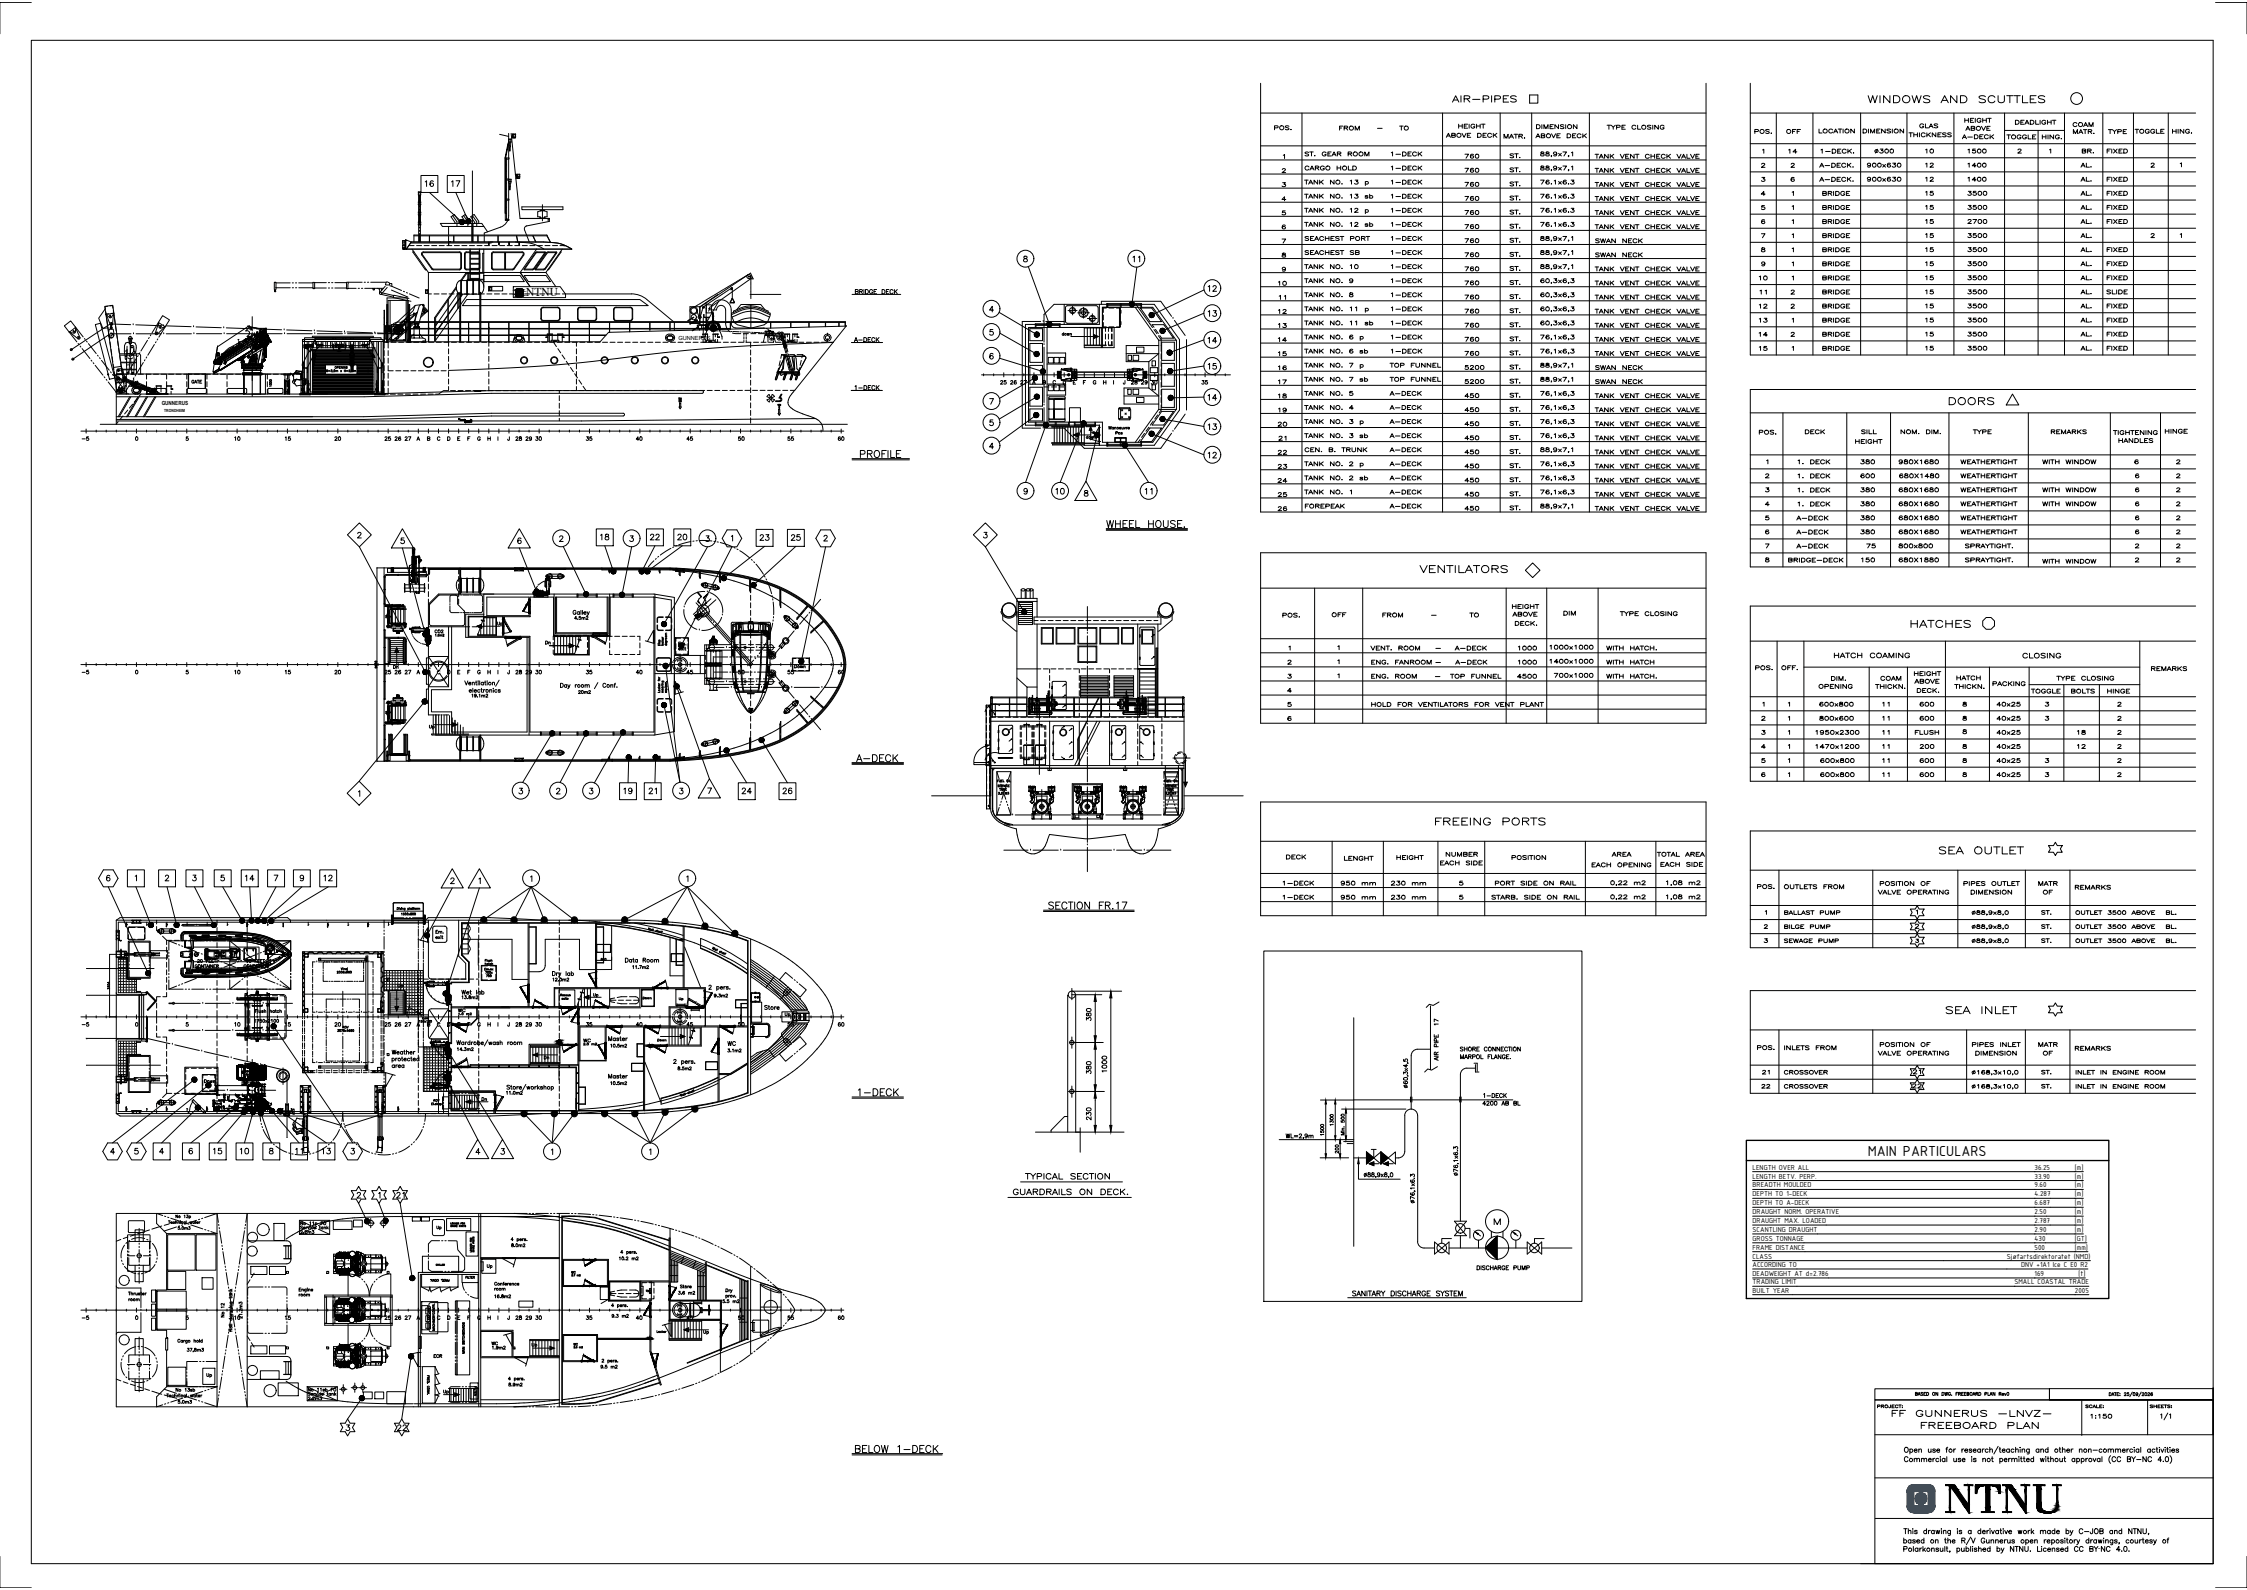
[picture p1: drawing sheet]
<svg xmlns="http://www.w3.org/2000/svg" width="1189mm" height="841mm" viewBox="0 0 1189 841" stroke-linecap="round" stroke-linejoin="round" font-family="sans-serif">
<defs><g id="words">
<text font-size="8.3" x="988" y="611">MAIN PARTICULARS</text>
<g font-size="7.5">
<text x="987" y="56">WINDOWS AND SCUTTLES</text>
<text x="750" y="304">VENTILATORS</text>
<text x="452" y="404">A-DECK</text>
<text x="758" y="438">FREEING PORTS</text>
<text x="1025" y="453">SEA OUTLET</text>
<text x="554" y="482">SECTION FR.17</text>
<text x="453" y="581">1-DECK</text>
</g>
<g font-size="7.1">
<text x="768" y="55">AIR-PIPES</text>
<text x="1030" y="215">DOORS</text>
<text x="454" y="243">PROFILE</text>
<text x="585" y="280">WHEEL HOUSE.</text>
<text x="1010" y="333">HATCHES</text>
<text x="1029" y="537">SEA INLET</text>
<text x="452" y="769">BELOW 1-DECK</text>
</g>
<g font-size="6.6">
<text x="639" y="169">13</text>
<text x="638" y="183">14</text>
<text x="639" y="196">15</text>
<text x="638" y="213">14</text>
<text x="639" y="229">13</text>
<text x="317" y="287">18</text>
<text x="343" y="287">22</text>
<text x="358" y="287">20</text>
<text x="401" y="287">23</text>
<text x="418" y="287">25</text>
<text x="329" y="421">19</text>
<text x="343" y="421">21</text>
<text x="392" y="421">24</text>
<text x="413" y="421">26</text>
<text x="112" y="612">15</text>
<text x="126" y="612">10</text>
<text x="156" y="612">11</text>
<text x="170" y="612">13</text>
<text x="209" y="635">21</text>
<text x="535" y="633">GUARDRAILS ON DECK.</text>
<text x="790" y="649">M</text>
<text x="1000" y="750">FF GUNNERUS -LNVZ-</text>
<text x="1016" y="757">FREEBOARD PLAN</text>
</g>
<text font-size="6.4" x="278" y="157">NTNU</text>
<g font-size="6.2">
<text x="814" y="84">88,9x7,1</text>
<text x="814" y="92">88,9x7,1</text>
<text x="224" y="100">16</text>
<text x="238" y="100">17</text>
<text x="689" y="99">TANK NO. 13 p</text>
<text x="689" y="114">TANK NO. 12 p</text>
<text x="599" y="140">11</text>
<text x="639" y="155">12</text>
<text x="814" y="151">60,3x6,3</text>
<text x="689" y="167">TANK NO. 11 p</text>
<text x="689" y="181">TANK NO. 6 p</text>
<text x="689" y="196">TANK NO. 7 p</text>
<text x="814" y="211">76,1x6,3</text>
<text x="814" y="218">76,1x6,3</text>
<text x="689" y="226">TANK NO. 3 p</text>
<text x="639" y="243">12</text>
<text x="689" y="248">TANK NO. 2 p</text>
<text x="558" y="262">10</text>
<text x="605" y="262">11</text>
<text x="814" y="271">88,9x7,1</text>
<text x="129" y="467">14</text>
<text x="170" y="467">12</text>
<text x="542" y="625">TYPICAL SECTION</text>
<text x="715" y="687">SANITARY DISCHARGE SYSTEM</text>
<text x="210" y="758">22</text>
</g>
<g font-size="5.7">
<text x="814" y="129">88,9x7,1</text>
<text x="814" y="136">88,9x7,1</text>
<text x="814" y="144">88,9x7,1</text>
<text x="814" y="159">60,3x6,3</text>
<text x="814" y="166">60,3x6,3</text>
<text x="814" y="174">60,3x6,3</text>
<text x="814" y="181">76,1x6,3</text>
<text x="814" y="188">76,1x6,3</text>
<text x="814" y="196">88,9x7,1</text>
<text x="814" y="203">88,9x7,1</text>
<text x="814" y="226">76,1x6,3</text>
<text x="814" y="233">76,1x6,3</text>
<text x="814" y="241">88,9x7,1</text>
<text x="814" y="248">76,1x6,3</text>
<text x="814" y="255">76,1x6,3</text>
<text x="814" y="263">76,1x6,3</text>
<text x="970" y="349">HATCH COAMING</text>
<text x="1069" y="349">CLOSING</text>
<text x="851" y="470">0,22 m2</text>
<text x="881" y="470">1,08 m2</text>
<text x="851" y="477">0,22 m2</text>
<text x="881" y="477">1,08 m2</text>
<text x="579" y="541" transform="rotate(-90 579 541)">380</text>
<text x="579" y="569" transform="rotate(-90 579 569)">380</text>
<text x="587" y="568" transform="rotate(-90 587 568)">1000</text>
<text x="1011" y="569">21</text>
<text x="579" y="594" transform="rotate(-90 579 594)">230</text>
<text x="679" y="604">WL=2,9m</text>
<text x="257" y="672">Up</text>
</g>
<g font-size="5.3">
<text x="1039" y="66">HEIGHT</text>
<text x="673" y="70">POS.</text>
<text x="708" y="70">FROM - TO</text>
<text x="771" y="69">HEIGHT</text>
<text x="812" y="69">DIMENSION</text>
<text x="849" y="69">TYPE CLOSING</text>
<text x="927" y="72">POS.</text>
<text x="944" y="72">OFF</text>
<text x="962" y="72">LOCATION</text>
<text x="985" y="72">DIMENSION</text>
<text x="1015" y="69">GLAS</text>
<text x="1039" y="70">ABOVE</text>
<text x="1065" y="67">DEADLIGHT</text>
<text x="1096" y="68">COAM</text>
<text x="1096" y="72">MATR.</text>
<text x="1115" y="72">TYPE</text>
<text x="1129" y="72">TOGGLE</text>
<text x="1149" y="72">HING.</text>
<text x="764" y="74">ABOVE DECK</text>
<text x="795" y="74">MATR.</text>
<text x="812" y="74">ABOVE DECK</text>
<text x="1009" y="74">THICKNESS</text>
<text x="1038" y="75">A-DECK</text>
<text x="1061" y="75">TOGGLE</text>
<text x="1080" y="75">HING.</text>
<text x="690" y="84">ST. GEAR ROOM</text>
<text x="735" y="84">1-DECK</text>
<text x="945" y="82">14</text>
<text x="962" y="82">1-DECK.</text>
<text x="991" y="82">%%C300</text>
<text x="1018" y="82">10</text>
<text x="1040" y="82">1500</text>
<text x="1101" y="82">BR.</text>
<text x="1114" y="82">FIXED</text>
<text x="774" y="85">760</text>
<text x="798" y="85">ST.</text>
<text x="843" y="85">TANK VENT CHECK VALVE</text>
<text x="947" y="90">2</text>
<text x="962" y="90">A-DECK.</text>
<text x="987" y="90">900x630</text>
<text x="1018" y="90">12</text>
<text x="1040" y="90">1400</text>
<text x="1100" y="90">AL.</text>
<text x="1137" y="90">2</text>
<text x="690" y="91">CARGO HOLD</text>
<text x="735" y="91">1-DECK</text>
<text x="774" y="92">760</text>
<text x="798" y="92">ST.</text>
<text x="843" y="92">TANK VENT CHECK VALVE</text>
<text x="735" y="99">1-DECK</text>
<text x="774" y="100">760</text>
<text x="798" y="99">ST.</text>
<text x="814" y="99">76.1x6.3</text>
<text x="843" y="100">TANK VENT CHECK VALVE</text>
<text x="962" y="97">A-DECK.</text>
<text x="987" y="97">900x630</text>
<text x="1018" y="97">12</text>
<text x="1040" y="97">1400</text>
<text x="1100" y="97">AL.</text>
<text x="1114" y="97">FIXED</text>
<text x="689" y="106">TANK NO. 13 sb</text>
<text x="735" y="106">1-DECK</text>
<text x="774" y="107">760</text>
<text x="798" y="107">ST.</text>
<text x="814" y="106">76.1x6.3</text>
<text x="843" y="107">TANK VENT CHECK VALVE</text>
<text x="963" y="104">BRIDGE</text>
<text x="1018" y="104">15</text>
<text x="1040" y="104">3500</text>
<text x="1100" y="104">AL.</text>
<text x="1114" y="104">FIXED</text>
<text x="735" y="114">1-DECK</text>
<text x="814" y="114">76.1x6.3</text>
<text x="963" y="112">BRIDGE</text>
<text x="1018" y="112">15</text>
<text x="1040" y="112">3500</text>
<text x="1100" y="112">AL.</text>
<text x="1114" y="112">FIXED</text>
<text x="677" y="115">5</text>
<text x="774" y="115">760</text>
<text x="798" y="115">ST.</text>
<text x="843" y="115">TANK VENT CHECK VALVE</text>
<text x="963" y="120">BRIDGE</text>
<text x="1018" y="120">15</text>
<text x="1040" y="120">2700</text>
<text x="1100" y="120">AL.</text>
<text x="1114" y="120">FIXED</text>
<text x="689" y="121">TANK NO. 12 sb</text>
<text x="735" y="121">1-DECK</text>
<text x="774" y="122">760</text>
<text x="798" y="122">ST.</text>
<text x="814" y="121">76.1x6.3</text>
<text x="843" y="122">TANK VENT CHECK VALVE</text>
<text x="690" y="128">SEACHEST PORT</text>
<text x="735" y="128">1-DECK</text>
<text x="774" y="129">760</text>
<text x="798" y="129">ST.</text>
<text x="843" y="130">SWAN NECK</text>
<text x="963" y="127">BRIDGE</text>
<text x="1018" y="127">15</text>
<text x="1040" y="127">3500</text>
<text x="1100" y="127">AL.</text>
<text x="1137" y="127">2</text>
<text x="690" y="136">SEACHEST SB</text>
<text x="735" y="136">1-DECK</text>
<text x="774" y="137">760</text>
<text x="798" y="137">ST.</text>
<text x="843" y="137">SWAN NECK</text>
<text x="963" y="134">BRIDGE</text>
<text x="1018" y="134">15</text>
<text x="1040" y="134">3500</text>
<text x="1100" y="134">AL.</text>
<text x="1114" y="134">FIXED</text>
<text x="689" y="143">TANK NO. 10</text>
<text x="735" y="143">1-DECK</text>
<text x="963" y="142">BRIDGE</text>
<text x="1018" y="142">15</text>
<text x="1040" y="142">3500</text>
<text x="1100" y="142">AL.</text>
<text x="1114" y="142">FIXED</text>
<text x="774" y="145">760</text>
<text x="798" y="144">ST.</text>
<text x="843" y="145">TANK VENT CHECK VALVE</text>
<text x="930" y="149">10</text>
<text x="963" y="149">BRIDGE</text>
<text x="1018" y="149">15</text>
<text x="1040" y="149">3500</text>
<text x="1100" y="149">AL.</text>
<text x="1114" y="149">FIXED</text>
<text x="676" y="152">10</text>
<text x="689" y="151">TANK NO. 9</text>
<text x="735" y="151">1-DECK</text>
<text x="774" y="152">760</text>
<text x="798" y="152">ST.</text>
<text x="843" y="152">TANK VENT CHECK VALVE</text>
<text x="452" y="157">BRIDGE DECK</text>
<text x="676" y="159">11</text>
<text x="689" y="158">TANK NO. 8</text>
<text x="735" y="158">1-DECK</text>
<text x="774" y="159">760</text>
<text x="798" y="159">ST.</text>
<text x="843" y="159">TANK VENT CHECK VALVE</text>
<text x="930" y="157">11</text>
<text x="947" y="157">2</text>
<text x="963" y="157">BRIDGE</text>
<text x="1018" y="157">15</text>
<text x="1040" y="157">3500</text>
<text x="1100" y="157">AL.</text>
<text x="1114" y="157">SLIDE</text>
<text x="676" y="167">12</text>
<text x="735" y="166">1-DECK</text>
<text x="774" y="167">760</text>
<text x="798" y="167">ST.</text>
<text x="843" y="167">TANK VENT CHECK VALVE</text>
<text x="930" y="164">12</text>
<text x="947" y="164">2</text>
<text x="963" y="164">BRIDGE</text>
<text x="1018" y="164">15</text>
<text x="1040" y="164">3500</text>
<text x="1100" y="164">AL.</text>
<text x="1114" y="164">FIXED</text>
<text x="689" y="173">TANK NO. 11 sb</text>
<text x="735" y="173">1-DECK</text>
<text x="930" y="172">13</text>
<text x="963" y="172">BRIDGE</text>
<text x="1018" y="171">15</text>
<text x="1040" y="171">3500</text>
<text x="1100" y="171">AL.</text>
<text x="1114" y="171">FIXED</text>
<text x="676" y="175">13</text>
<text x="774" y="174">760</text>
<text x="798" y="174">ST.</text>
<text x="843" y="174">TANK VENT CHECK VALVE</text>
<text x="930" y="179">14</text>
<text x="947" y="179">2</text>
<text x="963" y="179">BRIDGE</text>
<text x="451" y="182">A-DECK</text>
<text x="676" y="182">14</text>
<text x="735" y="181">1-DECK</text>
<text x="774" y="182">760</text>
<text x="798" y="182">ST.</text>
<text x="843" y="182">TANK VENT CHECK VALVE</text>
<text x="676" y="189">15</text>
<text x="689" y="188">TANK NO. 6 sb</text>
<text x="735" y="188">1-DECK</text>
<text x="774" y="189">760</text>
<text x="798" y="189">ST.</text>
<text x="843" y="189">TANK VENT CHECK VALVE</text>
<text x="930" y="187">15</text>
<text x="963" y="187">BRIDGE</text>
<text x="1018" y="187">15</text>
<text x="1040" y="187">3500</text>
<text x="1100" y="187">AL.</text>
<text x="1114" y="187">FIXED</text>
<text x="676" y="197">16</text>
<text x="734" y="195">TOP FUNNEL</text>
<text x="774" y="196">5200</text>
<text x="798" y="196">ST.</text>
<text x="843" y="197">SWAN NECK</text>
<text x="689" y="203">TANK NO. 7 sb</text>
<text x="734" y="203">TOP FUNNEL</text>
<text x="798" y="204">ST.</text>
<text x="452" y="207">1-DECK</text>
<text x="676" y="204">17</text>
<text x="843" y="204">SWAN NECK</text>
<text x="676" y="212">18</text>
<text x="689" y="210">TANK NO. 5</text>
<text x="734" y="210">A-DECK</text>
<text x="774" y="212">450</text>
<text x="798" y="211">ST.</text>
<text x="843" y="212">TANK VENT CHECK VALVE</text>
<text x="676" y="219">19</text>
<text x="689" y="218">TANK NO. 4</text>
<text x="734" y="218">A-DECK</text>
<text x="774" y="219">450</text>
<text x="798" y="219">ST.</text>
<text x="843" y="219">TANK VENT CHECK VALVE</text>
<text x="675" y="226">20</text>
<text x="734" y="225">A-DECK</text>
<text x="774" y="226">450</text>
<text x="798" y="226">ST.</text>
<text x="843" y="226">TANK VENT CHECK VALVE</text>
<text x="689" y="233">TANK NO. 3 sb</text>
<text x="734" y="233">A-DECK</text>
<text x="774" y="234">450</text>
<text x="798" y="234">ST.</text>
<text x="843" y="234">TANK VENT CHECK VALVE</text>
<text x="930" y="231">POS.</text>
<text x="954" y="231">DECK</text>
<text x="984" y="231">SILL</text>
<text x="1005" y="231">NOM. DIM.</text>
<text x="1043" y="231">TYPE</text>
<text x="1084" y="231">REMARKS</text>
<text x="1117" y="231">TIGHTENING</text>
<text x="1145" y="230">HINGE</text>
<text x="43" y="234">-5</text>
<text x="123" y="234">10</text>
<text x="150" y="234">15</text>
<text x="176" y="234">20</text>
<text x="203" y="234">25</text>
<text x="208" y="234">26</text>
<text x="213" y="234">27</text>
<text x="272" y="234">28</text>
<text x="277" y="234">29</text>
<text x="283" y="234">30</text>
<text x="309" y="234">35</text>
<text x="336" y="234">40</text>
<text x="363" y="234">45</text>
<text x="390" y="234">50</text>
<text x="416" y="234">55</text>
<text x="443" y="234">60</text>
<text x="676" y="234">21</text>
<text x="981" y="236">HEIGHT</text>
<text x="1120" y="235">HANDLES</text>
<text x="675" y="242">22</text>
<text x="690" y="240">CEN. B. TRUNK</text>
<text x="734" y="240">A-DECK</text>
<text x="774" y="241">450</text>
<text x="798" y="241">ST.</text>
<text x="843" y="241">TANK VENT CHECK VALVE</text>
<text x="675" y="249">23</text>
<text x="734" y="248">A-DECK</text>
<text x="774" y="249">450</text>
<text x="798" y="249">ST.</text>
<text x="843" y="249">TANK VENT CHECK VALVE</text>
<text x="950" y="247">1. DECK</text>
<text x="984" y="247">380</text>
<text x="1004" y="247">980X1680</text>
<text x="1036" y="247">WEATHERTIGHT</text>
<text x="1080" y="247">WITH WINDOW</text>
<text x="675" y="256">24</text>
<text x="689" y="255">TANK NO. 2 sb</text>
<text x="734" y="255">A-DECK</text>
<text x="774" y="256">450</text>
<text x="798" y="256">ST.</text>
<text x="843" y="256">TANK VENT CHECK VALVE</text>
<text x="933" y="254">2</text>
<text x="950" y="254">1. DECK</text>
<text x="984" y="254">600</text>
<text x="1004" y="254">680X1480</text>
<text x="1036" y="254">WEATHERTIGHT</text>
<text x="675" y="264">25</text>
<text x="689" y="262">TANK NO. 1</text>
<text x="734" y="262">A-DECK</text>
<text x="798" y="264">ST.</text>
<text x="843" y="264">TANK VENT CHECK VALVE</text>
<text x="933" y="261">3</text>
<text x="950" y="261">1. DECK</text>
<text x="984" y="261">380</text>
<text x="1004" y="261">680X1680</text>
<text x="1036" y="261">WEATHERTIGHT</text>
<text x="1080" y="261">WITH WINDOW</text>
<text x="690" y="270">FOREPEAK</text>
<text x="734" y="270">A-DECK</text>
<text x="933" y="269">4</text>
<text x="950" y="269">1. DECK</text>
<text x="984" y="269">380</text>
<text x="1004" y="269">680X1680</text>
<text x="1036" y="269">WEATHERTIGHT</text>
<text x="1080" y="269">WITH WINDOW</text>
<text x="675" y="271">26</text>
<text x="774" y="271">450</text>
<text x="798" y="271">ST.</text>
<text x="843" y="271">TANK VENT CHECK VALVE</text>
<text x="933" y="276">5</text>
<text x="950" y="276">A-DECK</text>
<text x="984" y="276">380</text>
<text x="1004" y="276">680X1680</text>
<text x="1036" y="276">WEATHERTIGHT</text>
<text x="950" y="284">A-DECK</text>
<text x="984" y="284">380</text>
<text x="1004" y="284">680X1680</text>
<text x="1036" y="284">WEATHERTIGHT</text>
<text x="933" y="291">7</text>
<text x="950" y="291">A-DECK</text>
<text x="987" y="291">75</text>
<text x="1004" y="291">800x800</text>
<text x="1039" y="291">SPRAYTIGHT.</text>
<text x="933" y="298">8</text>
<text x="945" y="298">BRIDGE-DECK</text>
<text x="984" y="298">150</text>
<text x="1004" y="298">680X1880</text>
<text x="1039" y="298">SPRAYTIGHT.</text>
<text x="1080" y="299">WITH WINDOW</text>
<text x="799" y="323">HEIGHT</text>
<text x="678" y="328">POS.</text>
<text x="704" y="327">OFF</text>
<text x="731" y="328">FROM - TO</text>
<text x="799" y="327">ABOVE</text>
<text x="827" y="327">DIM</text>
<text x="856" y="327">TYPE CLOSING</text>
<text x="262" y="332">Up</text>
<text x="801" y="332">DECK.</text>
<text x="724" y="345">VENT. ROOM</text>
<text x="769" y="345">A-DECK</text>
<text x="803" y="345">1000</text>
<text x="819" y="345">1000x1000</text>
<text x="849" y="345">WITH HATCH.</text>
<text x="725" y="352">ENG. FANROOM</text>
<text x="769" y="352">A-DECK</text>
<text x="803" y="352">1000</text>
<text x="819" y="352">1400x1000</text>
<text x="849" y="352">WITH HATCH</text>
<text x="43" y="358">-5</text>
<text x="123" y="358">10</text>
<text x="150" y="358">15</text>
<text x="176" y="358">20</text>
<text x="203" y="358">25</text>
<text x="213" y="358">27</text>
<text x="272" y="358">28</text>
<text x="277" y="358">29</text>
<text x="283" y="358">30</text>
<text x="309" y="358">35</text>
<text x="336" y="358">40</text>
<text x="363" y="358">45</text>
<text x="390" y="358">50</text>
<text x="416" y="358">55</text>
<text x="443" y="358">60</text>
<text x="725" y="360">ENG. ROOM</text>
<text x="767" y="360">TOP FUNNEL</text>
<text x="802" y="360">4500</text>
<text x="822" y="359">700x1000</text>
<text x="849" y="360">WITH HATCH.</text>
<text x="928" y="356">POS.</text>
<text x="942" y="356">OFF.</text>
<text x="1012" y="358">HEIGHT</text>
<text x="1137" y="356">REMARKS</text>
<text x="962" y="365">OPENING</text>
<text x="968" y="361">DIM.</text>
<text x="991" y="365">THICKN.</text>
<text x="994" y="361">COAM</text>
<text x="1012" y="363">ABOVE</text>
<text x="1033" y="365">THICKN.</text>
<text x="1034" y="361">HATCH</text>
<text x="1053" y="364">PACKING</text>
<text x="1087" y="361">TYPE CLOSING</text>
<text x="1014" y="368">DECK.</text>
<text x="1074" y="368">TOGGLE</text>
<text x="1095" y="368">BOLTS</text>
<text x="1114" y="368">HINGE</text>
<text x="725" y="375">HOLD FOR VENTILATORS FOR VENT PLANT</text>
<text x="962" y="375">600x800</text>
<text x="995" y="375">11</text>
<text x="1015" y="375">600</text>
<text x="1038" y="375">8</text>
<text x="1056" y="375">40x25</text>
<text x="1119" y="375">2</text>
<text x="226" y="387">Up</text>
<text x="960" y="390">1950x2300</text>
<text x="995" y="390">11</text>
<text x="1012" y="390">FLUSH</text>
<text x="1038" y="389">8</text>
<text x="1056" y="390">40x25</text>
<text x="1098" y="390">18</text>
<text x="1119" y="390">2</text>
<text x="960" y="397">1470x1200</text>
<text x="995" y="397">11</text>
<text x="1015" y="397">200</text>
<text x="1038" y="397">8</text>
<text x="1056" y="397">40x25</text>
<text x="1098" y="397">12</text>
<text x="1119" y="397">2</text>
<text x="962" y="405">600x800</text>
<text x="995" y="405">11</text>
<text x="1015" y="405">600</text>
<text x="1038" y="405">8</text>
<text x="1056" y="405">40x25</text>
<text x="1119" y="405">2</text>
<text x="962" y="412">600x800</text>
<text x="995" y="412">11</text>
<text x="1015" y="412">600</text>
<text x="1038" y="412">8</text>
<text x="1056" y="412">40x25</text>
<text x="1119" y="412">2</text>
<text x="680" y="455">DECK</text>
<text x="738" y="456">HEIGHT</text>
<text x="764" y="454">NUMBER</text>
<text x="799" y="456">POSITION</text>
<text x="852" y="454">AREA</text>
<text x="876" y="454">TOTAL AREA</text>
<text x="710" y="456">LENGHT</text>
<text x="761" y="459">EACH SIDE</text>
<text x="841" y="460">EACH OPENING</text>
<text x="878" y="460">EACH SIDE</text>
<text x="678" y="470">1-DECK</text>
<text x="709" y="470">950 mm</text>
<text x="735" y="470">230 mm</text>
<text x="771" y="470">5</text>
<text x="790" y="470">PORT SIDE ON RAIL</text>
<text x="929" y="471">POS.</text>
<text x="943" y="471">OUTLETS FROM</text>
<text x="994" y="470">POSITION OF</text>
<text x="1038" y="470">PIPES OUTLET</text>
<text x="1078" y="470">MATR</text>
<text x="1097" y="472">REMARKS</text>
<text x="678" y="477">1-DECK</text>
<text x="709" y="477">950 mm</text>
<text x="735" y="477">230 mm</text>
<text x="771" y="477">5</text>
<text x="788" y="477">STARB. SIDE ON RAIL</text>
<text x="993" y="474">VALVE OPERATING</text>
<text x="1042" y="474">DIMENSION</text>
<text x="1080" y="474">OF</text>
<text x="943" y="485">BALLAST PUMP</text>
<text x="1097" y="485">OUTLET 3500 ABOVE BL.</text>
<text x="943" y="492">BILGE PUMP</text>
<text x="1079" y="492">ST.</text>
<text x="1097" y="492">OUTLET 3500 ABOVE BL.</text>
<text x="943" y="500">SEWAGE PUMP</text>
<text x="1079" y="500">ST.</text>
<text x="1097" y="500">OUTLET 3500 ABOVE BL.</text>
<text x="330" y="510">Data Room</text>
<text x="210" y="524">Up</text>
<text x="243" y="527">Wet lab</text>
<text x="318" y="529" transform="rotate(-90 318 529)">Up</text>
<text x="404" y="535">Store</text>
<text x="415" y="539">Up</text>
<text x="321" y="552">Master</text>
<text x="384" y="554">WC</text>
<text x="772" y="557">SHORE CONNECTION</text>
<text x="929" y="556">POS.</text>
<text x="943" y="556">INLETS FROM</text>
<text x="994" y="555">POSITION OF</text>
<text x="1043" y="555">PIPES INLET</text>
<text x="1078" y="555">MATR</text>
<text x="1097" y="557">REMARKS</text>
<text x="762" y="562" transform="rotate(-90 762 562)">AIR PIPE 17</text>
<text x="772" y="561">MARPOL FLANGE.</text>
<text x="993" y="560">VALVE OPERATING</text>
<text x="1045" y="560">DIMENSION</text>
<text x="1080" y="560">OF</text>
<text x="932" y="569">21</text>
<text x="943" y="569">CROSSOVER</text>
<text x="1079" y="569">ST.</text>
<text x="1097" y="569">INLET IN ENGINE ROOM</text>
<text x="321" y="572">Master</text>
<text x="784" y="582">1-DECK</text>
<text x="931" y="577">22</text>
<text x="1011" y="577">22</text>
<text x="1042" y="577">%%c168,3x10,0</text>
<text x="1079" y="577">ST.</text>
<text x="784" y="586">4200 AB BL</text>
<text x="781" y="673">DISCHARGE PUMP</text>
<text x="43" y="699">-5</text>
<text x="123" y="699">10</text>
<text x="150" y="699">15</text>
<text x="176" y="699">20</text>
<text x="203" y="699">25</text>
<text x="208" y="699">26</text>
<text x="213" y="699">27</text>
<text x="272" y="699">28</text>
<text x="277" y="699">29</text>
<text x="283" y="699">30</text>
<text x="309" y="699">35</text>
<text x="336" y="699">40</text>
<text x="363" y="699">45</text>
<text x="390" y="699">50</text>
<text x="416" y="699">55</text>
<text x="443" y="699">60</text>
<text x="371" y="707">Up</text>
<text x="280" y="714">Up</text>
<text x="109" y="730">Up</text>
<text x="234" y="739">Up</text>
<text x="1105" y="751">1:150</text>
</g>
<g font-size="4.9">
<text x="1018" y="179">15</text>
<text x="1040" y="179">3500</text>
<text x="1100" y="179">AL.</text>
<text x="1114" y="179">FIXED</text>
<text x="774" y="204">5200</text>
<text x="528" y="204">25</text>
<text x="534" y="204">26</text>
<text x="539" y="204">27</text>
<text x="598" y="204">28</text>
<text x="603" y="204">29</text>
<text x="608" y="204">30</text>
<text x="635" y="204">35</text>
<text x="589" y="231">Pos</text>
<text x="774" y="264">450</text>
<text x="207" y="355">Dn</text>
<text x="419" y="355">Down</text>
<text x="249" y="370">19.1m2</text>
<text x="931" y="382">2</text>
<text x="962" y="382">800x600</text>
<text x="995" y="382">11</text>
<text x="1015" y="382">600</text>
<text x="1038" y="382">8</text>
<text x="1056" y="382">40x25</text>
<text x="1119" y="382">2</text>
<text x="1079" y="485">ST.</text>
<text x="230" y="495">Em.</text>
<text x="1012" y="500">3</text>
<text x="334" y="514">11.7m2</text>
<text x="292" y="520">12.0m2</text>
<text x="243" y="530">13.8m2</text>
<text x="358" y="531">Up</text>
<text x="377" y="529">9.3m2</text>
<text x="242" y="537">WC</text>
<text x="43" y="544">-5</text>
<text x="123" y="544">10</text>
<text x="150" y="544">15</text>
<text x="176" y="544">20</text>
<text x="203" y="544">25</text>
<text x="208" y="544">26</text>
<text x="213" y="544">27</text>
<text x="272" y="544">28</text>
<text x="277" y="544">29</text>
<text x="283" y="544">30</text>
<text x="309" y="544">35</text>
<text x="336" y="544">40</text>
<text x="363" y="544">45</text>
<text x="390" y="544">50</text>
<text x="416" y="544">55</text>
<text x="443" y="544">60</text>
<text x="241" y="557">14.3m2</text>
<text x="308" y="552">WC</text>
<text x="322" y="555">10.5m2</text>
<text x="384" y="558">3.1m2</text>
<text x="358" y="567">8.5m2</text>
<text x="107" y="574">Down</text>
<text x="322" y="575">10.5m2</text>
<text x="943" y="577">CROSSOVER</text>
<text x="1097" y="577">INLET IN ENGINE ROOM</text>
<text x="254" y="583">Dn</text>
<text x="707" y="597" transform="rotate(-90 707 597)">1300</text>
<text x="702" y="602" transform="rotate(-90 702 602)">1500</text>
<text x="709" y="611" transform="rotate(-90 709 611)">200</text>
<text x="230" y="652">Up</text>
<text x="270" y="661">8.0m2</text>
<text x="327" y="668">10.2 m2</text>
<text x="381" y="690">5.5 m2</text>
<text x="120" y="698" transform="rotate(-90 120 698)">No 12</text>
<text x="129" y="698" transform="rotate(-90 129 698)">21.2m3</text>
<text x="323" y="698">9.3 m2</text>
<text x="98" y="716">37,8m3</text>
<text x="229" y="719">ECR</text>
<text x="317" y="725">9.5 m2</text>
<text x="92" y="737">No 13sb</text>
<text x="268" y="734">8.9m2</text>
<text x="93" y="744">5.0m3</text>
</g>
<g font-size="4.4">
<text x="561" y="179">down</text>
<text x="101" y="204">GATE</text>
<text x="574" y="233">down</text>
<text x="303" y="329">4.5m2</text>
<text x="229" y="336">CO2</text>
<text x="288" y="342">Dn</text>
<text x="305" y="368">20m2</text>
<text x="134" y="542">1750x2100</text>
<text x="347" y="552">Down</text>
<text x="287" y="561">Dn</text>
<text x="267" y="580">11.0m2</text>
<text x="93" y="652">5.0m3</text>
<text x="158" y="654">2.2m3</text>
<text x="261" y="688">16.8m2</text>
<text x="341" y="685">Up</text>
<text x="358" y="686">3.6 m2</text>
<text x="259" y="713">WC</text>
<text x="162" y="737">No 11sb FO</text>
<text x="162" y="742">2.2m3</text>
<text x="992" y="746">PROJECT:</text>
<text x="1103" y="746">SCALE:</text>
<text x="1137" y="746">SHEETS:</text>
</g>
<g font-size="4.1">
<text x="927" y="619">LENGTH OVER ALL</text>
<text x="927" y="623">LENGTH BETV. PERP.</text>
<text x="1076" y="619">36.25</text>
<text x="1076" y="623">33.90</text>
<text x="1098" y="619">[m]</text>
<text x="1098" y="623">[m]</text>
<text x="927" y="628">BREADTH MOULDED</text>
<text x="1076" y="628">9.60</text>
<text x="1098" y="628">[m]</text>
<text x="927" y="633">DEPTH TO 1-DECK</text>
<text x="1076" y="633">4.287</text>
<text x="1098" y="633">[m]</text>
<text x="927" y="637">DEPTH TO A-DECK</text>
<text x="1076" y="637">6.687</text>
<text x="1098" y="637">[m]</text>
<text x="927" y="642">DRAUGHT NORM. OPERATIVE</text>
<text x="927" y="647">DRAUGHT MAX. LOADED</text>
<text x="1076" y="642">2.50</text>
<text x="1076" y="647">2.787</text>
<text x="1098" y="642">[m]</text>
<text x="1098" y="647">[m]</text>
<text x="927" y="652">SCANTLING DRAUGHT</text>
<text x="1076" y="652">2.90</text>
<text x="1098" y="652">[m]</text>
<text x="927" y="656">GROSS TONNAGE</text>
<text x="1076" y="656">430</text>
<text x="1098" y="656">[GT]</text>
<text x="927" y="661">FRAME DISTANCE</text>
<text x="927" y="666">CLASS</text>
<text x="1062" y="666">Sjøfartsdirektoratet (NMD)</text>
<text x="1076" y="661">500</text>
<text x="1098" y="661">[mm]</text>
<text x="927" y="670">ACCORDING TO</text>
<text x="1069" y="670">DNV +1A1 Ice C E0 R2</text>
<text x="927" y="675">DEADWEIGHT AT d=2.786</text>
<text x="1076" y="675">169</text>
<text x="1100" y="675">[t]</text>
<text x="927" y="679">TRADING LIMIT</text>
<text x="927" y="684">BUILT YEAR</text>
<text x="1066" y="679">SMALL COASTAL TRADE</text>
<text x="1098" y="684">2005</text>
</g>
<g font-size="4">
<text x="577" y="231">up</text>
<text x="528" y="419">TANK</text>
<text x="616" y="419">TANK</text>
<text x="317" y="509">800</text>
<text x="59" y="525" transform="rotate(-90 59 525)">3104</text>
<text x="339" y="530">Down</text>
<text x="242" y="538">1.0 m2</text>
<text x="308" y="554">2.0 m2</text>
<text x="302" y="675">WC</text>
<text x="67" y="689">room</text>
<text x="303" y="713">WC</text>
</g>
<text font-size="3.9" x="1110" y="821">‑</text>
<g font-size="3.1">
<text x="208" y="178">4</text>
<text x="212" y="175">2</text>
</g>
<g font-size="3">
<text x="359" y="180">GUNNERUS</text>
<text x="86" y="214">GUNNERUS</text>
</g>
<g font-size="2.6">
<text x="210" y="174">1</text>
<text x="208" y="176">X</text>
<text x="210" y="176">B</text>
<text x="210" y="176">A</text>
<text x="211" y="174">Y</text>
<text x="376" y="175">A</text>
<text x="759" y="344">-</text>
<text x="759" y="352">-</text>
<text x="758" y="359">-</text>
<text x="118" y="507">F</text>
</g>
<text font-size="2.2" x="87" y="218">TRONDHEIM</text>
</g></defs>
<!-- layer: S0CO3 -->
<g fill="none" stroke="#000" stroke-width=".53">
<path d="M397 156h16M451 156h26M614 159h-31v2M541 170v56M544 173v50M552 172v-6l6-5h53l13 19v37l-13 19h-37v-11M563 161v11M582 161v11h-39v53h39v11M586 163v-2v2M593 161v2M604 161h-18v2M628 180v37"/>
<path d="M451 181h16M545 193v10M559 196l2 1v3h-2zM560 197h1v3h-1zM560 200h1M560 197h1M560 199h1M560 198h1M561 200h.1M561 197h.1M562 195v6M562 195l4 1h-2"/>
<path d="M562 195h.1M562 195l2 1M562 195v1M562 196h1M562 196h.1M564 196h.1M564 196h3M565 198h1M565 198v1M567 196h.1M567 195h.1M567 195v1"/>
<path d="M567 196h2M567 196v2v-2M567 195h-4M567 195h-5M567 196v2M567 195h3l-1 1M567 198v2M567 198h.1M568 196v4M569 195l-1 2M569 199h.1M569 197h.1"/>
<path d="M569 197h1M569 197v2M569 196l1 4M570 199h.1M570 197h.1M570 199h-1M570 198h.1M570 197h29M570 197v2M570 200h29M570 200h-1M597 198h.1"/>
<path d="M597 197h.1M597 197v2M597 196l-1 4M597 196h2M597 195l1 5M598 196v4M599 198v2M599 198h.1M599 195h.1M599 195h-2v1M599 196h.1M599 196v2"/>
<path d="M599 195h6M599 196v2v-2M599 195h4M599 195h1M600 196h-1M600 195h.1M600 196h.1M600 195l-1 1M600 195v1M600 198h1M601 198v1M602 196h-3"/>
<path d="M603 196h-1M604 196h-1M604 196h.1M604 195h1M604 195v1M604 195h.1M605 195h.1M605 195l-3 1M605 195l-5 1h2M605 195v6M605 197h.1M605 200v-4h2v4"/>
<path d="M605 197h2v3M605 197v3M605 197h1M605 198h1M605 199h1M621 192v6M621 198v6M622 180v37M450 207h17M562 201h.1M562 201h1h-1M563 201l3 1 3-1"/>
<path d="M563 201h-1h1M563 201h4M564 201h-1M564 201h.1M566 200l-2 1M566 200l-4 1M566 200h1M567 201h.1M567 201v-1v1M567 200v1M567 200h2M567 200h.1"/>
<path d="M568 201h1M569 200h1M570 201h-1M592 216h6v5l-6 1zM593 217h.1M594 217h.1M595 219h.1M596 219h.1M597 217h.1M598 216h-6l1 1v4l-1 1M598 217h.1M574 234h8"/>
<path d="M574 237h40M581 226v8M582 236v-11v11M583 223v11h27M586 234v2h18M586 235h18M586 234v2v-2M590 232h3v2h-3zM592 221v1h6v-1M593 234v2M593 232h3v2h-3zM593 220l1 1"/>
<path d="M594 221h-1M594 221h.1M594 220v1M595 234h-5v-3h6v3M597 220v1M597 221h.1M598 221h.1M598 220v1M585 280h43M203 300v103M207 300v3h1v-3M224 300v3h1v-3"/>
<path d="M256 314v11h-10v12h34v52M293 314v22h30v-22M347 314v75M356 301l17 3 15 3M388 307l13 5 15 8 11 9 10 11 3 8 1 6-3 7-6 7M538 318h11M227 332v46h4v11h115l11-2v-71l-11-2h-114l-5 6v12h19M237 332v31h-10M357 338h.1M547 326h67v4h-67zM549 326v-9h-11v62M549 330v49"/>
<path d="M602 330v49M613 330v49M227 347h10M357 347h14v9h-24M364 346v1M538 354h11M538 359l5 4M602 354h11M612 343h1M432 369l-9 9-11 7-11 6-13 5M524 369v59l1 3 1 2M524 379h102"/>
<path d="M524 369h.1M527 372v7M549 363h-6v16M626 369h.1M626 370v59l-1 3-2 2-8 4a2.5 2.5 0 0 0-2 3l-1 1M388 396l-15 3-17 3M524 381h102M555 381v24M571 381v24M587 381v24M451 404h27M524 405h102"/>
<path d="M527 408h8v23h-8zM493 421h31M526 433l4 2 6 3a2.5 2.5 0 0 1 2 3v1M532 436h87M567 430v-15h16v15M568 430v-15h15v15M626 421h32M538 442l2 4 1 3M541 449l2 2M550 451l-4 1-3-1M554 446l-2 3-2 2M595 441l2 5"/>
<path d="M595 441a94 94 0 0 1-30 2l-10-2-1 5M597 446l2 3 2 2M608 450l-3 2-4-1M612 442l-1 5-3 3M552 482h48M552 481h48M451 581h27M451 580h27M83 642v5l5 6M88 653v29h-5v22h5v4M88 653h27M115 642v102"/>
<path d="M131 642v102M253 642v102M296 642v102M152 672h1v2h-1zM173 672h1v2h-1zM205 672h1v2h-1zM253 673h-32v71M323 678h16v10h-16zM397 670v46M355 698h26M355 688h26M88 714v19"/>
<path d="M88 708v6h1v-6M152 712h1v2h-1zM173 712h1v2h-1zM205 712h1v2h-1zM271 712h1v2h-1zM88 733l-5 6v5M88 733h27M451 770h47M451 769h48"/>
<circle cx="565" cy="198" r=".6"/>
<circle cx="601" cy="198" r=".6"/>
<circle cx="416" cy="339" r="1.7"/>
<circle cx="416" cy="339" r="1.2"/>
<circle cx="416" cy="364" r="1.7"/>
<circle cx="416" cy="364" r="1.2"/>
</g>
<!-- layer: M1CO1 -->
<g fill="none" stroke="#000" stroke-width=".53">
<path d="M667 77h236M926 76h236M667 85h236M667 92h236M667 100h236M926 91h236M926 83h236M926 98h236M667 107h236M667 114h236M926 106h236M926 113h236"/>
<path d="M667 122h236M667 129h236M667 137h236M926 121h236M926 128h236M926 136h236M667 144h236M667 152h236M667 159h236M926 143h236M926 151h236M926 158h236"/>
<path d="M667 167h236M667 174h236M926 165h236M926 173h236M667 181h236M667 189h236M667 196h236M926 180h236M926 188h236M667 204h236M667 211h236M667 219h236"/>
<path d="M667 234h236M667 226h236M667 241h236M667 256h236M667 248h236M926 255h236M926 248h236M667 263h236M667 271h236M926 263h236M926 270h236M926 278h236"/>
<path d="M190 289l34 65M521 289l20 34M926 285h236M926 292h236M926 300h236M352 354l8 60M667 345h236M667 353h236M224 372l-34 41M667 360h236M667 368h236M667 375h236"/>
<path d="M926 376h236M667 383h236M926 391h236M926 383h236M926 398h236M926 406h236M926 413h236M667 469h236M667 477h236M926 479h236M667 484h236M926 494h236"/>
<path d="M926 486h236M669 503h168v185h-168zM926 501h236M567 526h16M567 523v6M567 524h26M579 526v73M588 524v71M566 551h18M567 548v6M565 577h19M567 574v6"/>
<path d="M926 578h236M926 571h236M926 563h236M569 599h26M782 656v4M802 656v4M713 686h63"/>
</g>
<!-- layer: S0TX3 -->
<g fill="none" stroke="#000" stroke-width=".53">
<path d="M667 60h236M667 44v227M689 60v211M763 60v211M794 60v211M809 50h5v5h-5zM810 60v211M841 60v211M903 44v227M926 60h236M926 44v144M940 60v128"/>
<path d="M959 60v128M984 60v128M1009 60v128M1034 60v128M1061 60v128M1092 60v128M1113 60v128M1129 60v128M1147 60v128M933 79v2M1061 69h31M1068 79h1l-1 2h1"/>
<path d="M1078 69v119M1084 79h1v2M678 90l2-1v1l-2 1h2M679 97h1h-1a.7 .7 0 0 1 1 1 .7 .7 0 0 1-1 1l-1-1M679 82h1v2M932 87l1-1 1 1-2 2h2M932 94h2l-1 1h1a1 1 0 0 1-1 1 1 1 0 0 1-1 0M949 94a1 1 0 0 0-1 0 1 1 0 0 0 0 2 1 1 0 0 0 1-1h-1M1154 87v-1v2M680 119a1 1 0 0 0-1 0 1 1 0 0 0 0 2 1 1 0 0 0 1-1h-1h-1M680 106h-2l2-2v2M934 109h-2v1a1 1 0 0 1 1-1 1.1 1.1 0 0 1 1 2l-2-1"/>
<path d="M934 116a1 1 0 0 0-2 0 1 1 0 0 0 0 2 1 1 0 0 0 2 0l-1-1-1 1M934 103h-2l1-2v2M948 102l1-1v2M948 109h1v2M948 117l1-1v2M678 126h2l-1 3M679 134v1h1v1h-2v-1l2-1zM932 124h2l-2 2M932 131v1h2a1 1 0 0 1-1 1 1 1 0 0 1-1-1h2zM934 139a.8 .8 0 0 1-1 1 .8 .8 0 0 1-1-1 1 1 0 0 1 2 0 1 1 0 0 1 0 1 1 1 0 0 1-2 0M948 124h1v2M948 131h1v2"/>
<path d="M948 139h1v2M1154 124v2M680 142a.8 .8 0 0 1-1 1 .8 .8 0 0 1 0-1 1 1 0 0 1 1 0 1 1 0 0 1 0 1 1 1 0 0 1-1 0M948 146h1v2M948 169l1-1v2M948 184l1-1v2M546 203l1-2 1 2M547 203h.1M552 202h1l-1-1v2h1v-1M558 202a.7 .7 0 0 0 0-1 .7 .7 0 0 0-1 1l1 1M563 201l1 1-1 1zM568 202h1"/>
<path d="M569 201h-1v2h1M573 202h1M574 201h-1v2M580 202a.7 .7 0 0 0-1-1 .7 .7 0 0 0-1 1l1 1h1l-1-1M584 202h1M584 201v2M585 201v2M589 201v2M595 201v2h-1M926 218h236M943 218v82M977 218v82"/>
<path d="M1000 218v82M1031 218v82M1065 208l3 6h-7zM1073 218v82M1117 218v82M1143 218v82M1162 206h-236v94M221 233v-2l1 2M221 232h1M226 232l1-1h-1v2h1v-1M233 232a.7 .7 0 0 0-1-1 .7 .7 0 0 0-1 1l1 1h1M237 231h1v2h-1z"/>
<path d="M242 232h1M243 231h-1v2h1M247 232h1M249 231h-2v2M254 232a.7 .7 0 0 0-1-1 .7 .7 0 0 0 0 1v1h1v-1M258 232h1M258 231v2M259 231v2M263 231v2M270 231l-1 2v-1M926 241h236M935 244v-1v2"/>
<path d="M1131 244a1 1 0 0 0-1 0 1 1 0 0 0 0 1 1 1 0 0 0 1 0v-1l-1 1M1132 251a1 1 0 0 0-2 0 1 1 0 0 0 0 1 1 1 0 0 0 2 0l-1-1-1 1M1132 258a1 1 0 0 0-2 0 1 1 0 0 0 0 2 1.1 1.1 0 0 0 2-1h-1h-1M1152 244v-1l1 1-1 1h1M1152 251h1l-1 2h1M1152 259v-1h1l-1 2h1M1132 266a1 1 0 0 0-2 0 1 1 0 0 0 0 1 1 1 0 0 0 2 0l-1-1-1 1M1132 273a1 1 0 0 0-2 0 1 1 0 0 0 0 2 1.1 1.1 0 0 0 2-1h-1h-1M1152 266l1-1v1l-1 2h1M1152 273h1v1l-1 1h1M811 298l4 4-4 4-4-4zM936 281a1 1 0 0 0-2 0 1 1 0 0 0 0 1 1 1 0 0 0 2 0l-1-1-1 1"/>
<path d="M1130 288h1h1l-2 2h2M1130 296v-1l2 1-2 1h2M1132 281a1 1 0 0 0-2 0 1 1 0 0 0 0 1 1 1 0 0 0 2 0l-1-1-1 1M1152 281l1-1v1l-1 1h1M1152 288h1l-1 2h1M1152 296v-1l1 1-1 1h1M667 311h236M696 311v72M721 311v72M797 311v72M818 311v72M846 311v72"/>
<path d="M667 338h236M926 339h236M940 339v74M954 339v74M1029 339v74M1132 339v74M1162 321h-236v92M221 356v-1l1 1M221 356h1M226 355h1h-1v1h1v-1M233 355a.7 .7 0 0 0-1 0 .7 .7 0 0 0-1 0v1a.7 .7 0 0 0 1 0 .7 .7 0 0 0 1 0M237 355h1l-1 1z"/>
<path d="M242 355h1M243 355h-1v1h1M247 355h1M249 355h-2v1M254 355a.7 .7 0 0 0-1 0v1a.7 .7 0 0 0 1 0M258 355v1M258 355h1M259 355v1M263 355v1M270 355l-1 1M681 350l2-1v1l-2 1h2M682 357h1h-1l1 1a1 1 0 0 1 0 1 1.1 1.1 0 0 1-2-1"/>
<path d="M682 342h1v2M708 342h1v2M708 349h1v2M708 357l1-1v3M954 353h178M989 353v60M1009 353v60M1053 353v60M1074 353v60M683 372h-1h-1a1 1 0 0 1 2 0 1 1 0 0 1 0 2l-2-1M683 379a1 1 0 0 0-1 0 1 1 0 0 0 0 2 1 1 0 0 0 1-1h-1h-1M683 366h-2l2-2v2"/>
<path d="M926 369h236M933 372v-1v3M946 372l1-1v3M946 379h1v2M1074 362h58M1082 371h2l-1 1h1a1.1 1.1 0 0 1-1 2 .9 .9 0 0 1-1-1M1082 379h2l-1 1h1a.9 .9 0 0 1-1 1 .9 .9 0 0 1-1 0M1092 362v51M1111 362v51M667 383v-91h236v91M932 386h2l-1 1h1a1.1 1.1 0 0 1-1 2 1 1 0 0 1-1-1M934 395h-2l1-1v2"/>
<path d="M946 387l1-1v2M946 394h1v2M934 401h-2v1a.9 .9 0 0 1 1 0 .9 .9 0 0 1 1 1h-2M934 409a1 1 0 0 0-2 0 1 1 0 0 0 0 2 1.1 1.1 0 0 0 2-1h-1h-1M946 402l1-1v2M946 409h1v2M1082 401h2l-1 1h1a.9 .9 0 0 1-1 1 .9 .9 0 0 1-1 0M1082 409h2l-1 1h1a.9 .9 0 0 1-1 1 .9 .9 0 0 1-1-1M1162 440h-236v61M667 445h236M705 445v39M732 445v39"/>
<path d="M761 445v39M786 445v39M839 445v39M876 445v39M1084 447h2l1-1 1 1h3l-1 2 1 2h-3l-1 2-1-2h-2l1-2zM667 462h236M926 460h236M941 460v41M991 460v41M1036 460v41M1072 460v41M1095 460v41"/>
<path d="M667 484v-60h236v60M934 490l1-1v1l-2 1h2M934 497h1h-1h1a1 1 0 0 1 0 2 1.1 1.1 0 0 1-2-1M934 482h1v2M1011 496h2l1-2 1 2h3l-1 2 1 1h-3l-1 2-1-2h-2l1-1zM1011 481h2l1-2 1 2h3l-1 2 1 1h-3l-1 2-1-2h-2l1-1zM1011 488h2l1-1 1 1h3l-1 2 1 2h-3l-1 2-1-2h-2l1-2zM1013 489h2l-2 2h2M1014 482l1-1v3M1045 482l-1 2M1045 489l-1 2M1045 497l-1 2"/>
<path d="M1046 482l2 1v1h-2v-1l2-1zM1046 489v1h2v1h-2v-1h2zM1046 497l2 1h-2l2-1zM1049 482l1 1v1h-1v-1l1-1zM1049 489v1h1v1h-1v-1h1zM1049 497l1 1h-1l1-1zM1051 484h.1M1051 491v1M1051 499h.1M1054 482a.8 .8 0 0 1-1 1 .8 .8 0 0 1-1-1 1 1 0 0 1 2 0 1 1 0 0 1 0 1 1 1 0 0 1-2 0M1054 490a.8 .8 0 0 1-1 0 .8 .8 0 0 1-1-1 1.1 1.1 0 0 1 2 1 1 1 0 0 1 0 1 1 1 0 0 1-2 0M1054 497a.8 .8 0 0 1-1 1 .8 .8 0 0 1-1-1 1 1 0 0 1 2 0 1 1 0 0 1 0 1 1 1 0 0 1-2 0"/>
<path d="M1055 482l1 2M1055 490l1 1M1055 497l1 2M1056 482l-1 2M1056 490l-1 1M1056 497l-1 2M1057 482l2 1v1h-2v-1l2-1zM1057 489v1h2v1h-2v-1h2zM1057 497l2 1h-2l2-1zM1060 484h.1M1060 491v1M1060 499h.1"/>
<path d="M926 524v54M1084 532h2l1-2 1 2h3l-1 2 1 2h-3l-1 1-1-1h-2l1-2zM221 543v-2l1 2M221 542h1M226 542l1-1h-1v2h1v-1M233 541a.7 .7 0 0 0-1 0 .7 .7 0 0 0-1 1 .7 .7 0 0 0 1 1 .7 .7 0 0 0 1-1M237 541h1v2h-1zM242 542h1M243 541h-1v2h1M247 542h1M249 541h-2v2M254 541a.7 .7 0 0 0-1 0 .7 .7 0 0 0 0 1 .7 .7 0 0 0 0 1 .7 .7 0 0 0 1-1"/>
<path d="M258 541v2M258 542h1M259 541v2M263 541v2M270 541l-1 2v-1M926 545h236M941 545v33M991 545v33M1041 545v33M1072 545v33M1095 545v33M1045 566l-1 2"/>
<path d="M1046 567l1-1v2M1050 566a.9 .9 0 0 0-1 0 1 1 0 0 0 0 2 .9 .9 0 0 0 1 0l-1-1v1M1051 566v1l2 1h-2l2-1zM1054 568v1M1055 566h1v1a.9 .9 0 0 1 0 1 .9 .9 0 0 1-1 0M1057 567l2 1M1059 567l-2 1M1060 567l1-1v2M1065 568v1M533 633h66M540 625h54M221 698v-2l1 2"/>
<path d="M221 697h1M226 697l1-1h-1v2h1v-1M233 696a.7 .7 0 0 0-1 0 .7 .7 0 0 0-1 1 .7 .7 0 0 0 1 1 .7 .7 0 0 0 1-1M237 696h1v2h-1zM242 697h1M243 696h-1v2h1M247 697h1M249 696h-2v2M254 696a.7 .7 0 0 0-1 0 .7 .7 0 0 0 0 1 .7 .7 0 0 0 0 1 .7 .7 0 0 0 1-1M258 696v2M258 697h1M259 696v2"/>
<path d="M263 696v2M270 696l-1 2v-1"/>
<circle cx="1099" cy="52" r="3"/>
<circle cx="1052" cy="330" r="3"/>
<circle cx="1044" cy="483" r=".8"/>
<circle cx="1044" cy="498" r=".8"/>
<circle cx="1044" cy="490" r=".8"/>
<circle cx="1062" cy="483" r="1"/>
<circle cx="1062" cy="490" r="1"/>
<circle cx="1062" cy="498" r="1"/>
<circle cx="1044" cy="567" r=".8"/>
<circle cx="1063" cy="567" r="1"/>
<circle cx="1067" cy="567" r="1"/>
</g>
<!-- layer: M1CO1 -->
<g fill="#000" stroke="#000" stroke-width=".53">
<path d="M579 526l1 4h-1zM588 524v4h-1zM579 548h1l-1 3zM579 551l1 4h-1zM579 574h1l-1 3zM579 595h1l-1 4zM579 577l1 4h-1zM587 595h1v4z"/>
<path d="M541 323v1h1zM541 324h1h-1zM541 324h1z"/>
<path d="M541 324v1l1-1zM542 324l-1 1zM542 324l-1 1z"/>
<path d="M541 323l1 1v-2zM541 323l1 1zM541 323l1 1z"/>
<path d="M542 324v1zM542 324l1 1h-1z"/>
<path d="M542 324l1 1zM542 324h1v1zM542 324h1z"/>
<path d="M542 323v1zM542 322v1v1zM542 322v2v-2z"/>
<path d="M542 324h1v-1zM542 324l1-1zM543 323l-1 1 1-1z"/>
<path d="M224 355h1zM224 355h1l-1 1zM224 356l1-1z"/>
<path d="M224 356l1-1zM225 355l-1 2v-1zM225 355l-1 2z"/>
<path d="M224 354l1 1v-1zM224 355v-1l1 1zM224 355h1z"/>
<path d="M225 355v2zM225 355l1 2h-1z"/>
<path d="M225 355l1 2zM225 355l1 1zM225 355l1 1z"/>
<path d="M226 354l-1 1h1zM225 354h1l-1 1zM225 354v1z"/>
<path d="M225 355l1 1v-1zM225 355h1zM225 355h1z"/>
<path d="M351 353l1-1zM351 353l1-1v1zM352 352v1z"/>
<path d="M351 352h1zM351 352h1h-1zM351 352h1z"/>
<path d="M352 352v2zM352 352l1 1zM352 352l1 1z"/>
<path d="M352 351v1v-1zM351 351l1 1zM351 351v1h1z"/>
<path d="M352 351v1l1-1zM352 351v1z"/>
<path d="M352 352l1 1zM352 352h1v1zM352 352h1z"/>
<path d="M352 352h1zM352 352l1-1zM353 351l-1 1 1-1z"/>
<path d="M223 371h2zM223 371h2zM223 371l1 1 1-1z"/>
<path d="M224 372l1-1zM225 371l-1 1zM225 371l-1 1h1z"/>
<path d="M224 370l1 1-1-1zM224 370l1 1zM224 370l1 1z"/>
<path d="M225 371v1zM225 371v1zM225 371v1h1z"/>
<path d="M225 370v1zM225 370v1zM224 370l1 1z"/>
<path d="M225 371l1 1zM225 371h1v1zM225 371h1z"/>
<path d="M225 371h1v-1zM226 370l-1 1z"/>
</g>
<!-- layer: A0CO3 -->
<g fill="none" stroke="#000" stroke-width=".53">
<path d="M565 526v73M569 526v73M548 599h24M565 591h-2l-7 7v1M572 597v12"/>
<circle cx="567" cy="526" r="1.9"/>
<circle cx="567" cy="551" r="1.2"/>
<circle cx="567" cy="577" r="1.2"/>
</g>
<!-- layer: SAFECO1 -->
<g fill="#000" stroke="#000" stroke-width=".53">
<path d="M243 117h1zM243 118l1-1-1 1zM243 118l1-1z"/>
<path d="M244 117l-1 1 1 1zM244 117v2zM244 117v2h1z"/>
<path d="M243 117h1zM243 117h1h-1zM243 117h1z"/>
<path d="M244 117l1 2zM244 117l1 1v1z"/>
<path d="M244 116v1l1-1zM244 116v1zM244 116v1v-1z"/>
<path d="M244 117l1 1h1zM244 117l2 1zM244 117l2 1v-1z"/>
<path d="M244 117h2zM245 116l1 1h-2zM245 116l-1 1z"/>
<path d="M247 118l1-1zM247 118l1-1-1 1zM248 117l-1 1z"/>
<path d="M247 116v1h1zM247 117h1zM247 117v1l1-1z"/>
<path d="M248 117v1zM248 117v1z"/>
<path d="M247 116l1 1v-1zM247 116l1 1zM247 116l1 1z"/>
<path d="M248 117v1h1zM248 117l1 1zM248 117l1 1v-1z"/>
<path d="M249 116l-1 1zM248 116v1zM248 116v1v-1z"/>
<path d="M248 117h1zM248 117h1zM248 117h1v-1z"/>
<path d="M598 160l1 1-1-1zM598 160l1 1-1-1zM598 160l1 1z"/>
<path d="M599 160v1zM599 160v1zM598 160l1 1v-1z"/>
<path d="M547 177h2zM547 177h2zM548 178l1-1z"/>
<path d="M548 176h-1l2 1zM547 176l2 1zM547 177h2z"/>
<path d="M549 177l-1 1zM549 177v1h-1zM549 177v1z"/>
<path d="M548 176l1 1zM548 176l1 1zM548 176l1 1z"/>
<path d="M549 177v1zM549 177l1 1h-1z"/>
<path d="M549 177l1 1zM549 177h1zM549 177h1z"/>
<path d="M549 177l1-1zM549 176h1l-1 1zM549 176v1v-1z"/>
<path d="M554 172l1-1zM554 172l1-1-1 2zM555 171l-1 2h1z"/>
<path d="M554 171h1zM554 171h1l-1 1zM554 172l1-1z"/>
<path d="M555 171v2zM555 171l1 2z"/>
<path d="M555 170v1zM554 170h1v1zM554 170v1h1z"/>
<path d="M555 171l1 2zM555 171l1 1v1zM555 171l1 1z"/>
<path d="M556 170l-1 1h1zM556 170l-1 1zM555 170v1l1-1z"/>
<path d="M555 171l1 1 1-1zM555 171h1h1zM555 171h1z"/>
<path d="M598 161h1zM598 161h1zM598 162l1-1z"/>
<path d="M599 161l-1 1zM599 161v1z"/>
<path d="M599 161v1zM599 161v1zM599 161v1h1z"/>
<path d="M599 161l1 1zM599 161h1zM599 161h1z"/>
<path d="M599 161h1v-1zM599 161l1-1zM599 160v1l1-1z"/>
<path d="M608 166v1h1zM608 167h1z"/>
<path d="M608 167v1l1-1zM608 168l1-1zM609 167v1z"/>
<path d="M608 166l1 1v-2zM608 166l1 1-1-1zM608 166l1 1z"/>
<path d="M609 167v1zM609 167l1 1h-1zM609 167l1 1z"/>
<path d="M610 165l-1 2zM609 165h1l-1 2zM609 165v2v-2z"/>
<path d="M609 167l1 1 1-1zM609 167h2zM609 167h2z"/>
<path d="M609 167l2-1zM609 167l1-1zM610 165l-1 2 1-1z"/>
<path d="M614 175h1zM614 175h1z"/>
<path d="M614 175v1l1-1zM614 176l1-1-1 1zM615 175l-1 1h1z"/>
<path d="M614 174l1 1v-1zM614 174l1 1-1-1zM614 174v1h1z"/>
<path d="M615 175v1zM615 175l1 1zM615 175l1 1z"/>
<path d="M615 174v1l1-1zM615 174v1zM615 174v1z"/>
<path d="M615 175l1 1zM615 175h1v1zM615 175h1z"/>
<path d="M615 175l1-1zM615 175l1-1zM616 174l-1 1 1-1z"/>
<path d="M547 199l1 1zM546 199l2 1zM546 200h2z"/>
<path d="M547 187v1l1-1zM547 188l1-1zM547 188h1v-1z"/>
<path d="M548 186l-1 1h1zM547 187h1h-1zM547 187h1z"/>
<path d="M547 199l1 1v-1zM547 199l1 1zM547 199l1 1-1-1z"/>
<path d="M548 187v1v1zM548 187l1 2h-1zM548 187l1 2z"/>
<path d="M548 186v1zM548 186v1zM548 186v1z"/>
<path d="M548 199v1l1-1zM548 199v1zM548 199v1z"/>
<path d="M548 187l1 1zM548 187l2 1h-1z"/>
<path d="M548 187l2 1zM548 187h2v1zM548 187h2z"/>
<path d="M548 187h2l-1-1zM549 186l-1 1zM549 186l-1 1 1-1z"/>
<path d="M551 197l1-1zM551 197l1-1-1 2zM552 196l-1 2z"/>
<path d="M551 196h1zM551 196h1l-2 1zM550 197l2-1z"/>
<path d="M552 196v2zM552 196v2zM552 196v2h1z"/>
<path d="M551 195l1 1zM551 195l1 1zM551 196h1l-1-1z"/>
<path d="M552 196l1 2v-1zM552 196l1 1z"/>
<path d="M553 195l-1 1h1zM552 195h1l-1 1zM552 195v1v-1z"/>
<path d="M552 196l1 1zM552 196h1zM552 196h1z"/>
<path d="M618 186l-1 1h2zM617 187h2z"/>
<path d="M618 187h1zM618 187h1zM619 187l-1 1z"/>
<path d="M618 196v1l1-1zM618 197l1-1-1 1zM618 197l1 1v-2z"/>
<path d="M618 196h1zM618 196h1h-1z"/>
<path d="M618 185l1 2-1-2zM618 185l1 2-1-1zM618 186l1 1z"/>
<path d="M619 187l-1 1h1zM619 187v1zM619 187v1z"/>
<path d="M619 196v2zM619 196v2zM619 196v2z"/>
<path d="M619 195v1v-1zM618 195h1v1zM618 195v1h1z"/>
<path d="M619 185v2l1-2zM619 185v2zM618 185l1 2z"/>
<path d="M619 187l1 1v-1zM619 187h1zM619 187h1v-1z"/>
<path d="M619 196l1 2v-1zM619 196l1 1zM619 196l1 1z"/>
<path d="M620 195l-1 1zM619 195v1zM619 195v1v-1z"/>
<path d="M619 187l1-1zM619 187l1-1zM620 185l-1 2 1-1z"/>
<path d="M619 196l1 1v-1zM619 196h1zM620 195l-1 1h1z"/>
<path d="M546 200h2zM546 201l2-1-1 1zM548 200l-1 1z"/>
<path d="M548 200l-1 1zM548 200v1h-1zM548 200v1z"/>
<path d="M547 220h1zM547 220h1l-1 1zM548 220l-1 1h1z"/>
<path d="M547 219l1 1zM547 219l1 1h-1zM547 220h1z"/>
<path d="M547 210v1l2-1zM547 211l2-1-1 1zM549 210l-1 1z"/>
<path d="M548 209h-1l2 1zM547 209l2 1h-2zM547 210h2z"/>
<path d="M549 210l-1 1zM549 210v1h-1zM549 210v1z"/>
<path d="M548 200v1h1zM548 200h1v1zM548 200h1z"/>
<path d="M548 218v2v-2zM547 218h1v2zM547 218v1l1 1z"/>
<path d="M548 209l1 1zM548 209l1 1zM548 209l1 1-1-1z"/>
<path d="M548 200h1zM548 200l1-1z"/>
<path d="M549 210v1zM549 210h1v1zM549 210h1z"/>
<path d="M549 218l-1 2 1-1zM549 218l-1 2zM548 218v2z"/>
<path d="M548 220h2v-1zM548 220l1-1h1z"/>
<path d="M549 209v1l1-1zM549 209v1zM549 209v1v-1z"/>
<path d="M549 210h1zM549 210l1-1z"/>
<path d="M618 210h1zM618 211l1-1-1 1zM618 211l1 1v-2z"/>
<path d="M618 210h1zM618 210h1h-1z"/>
<path d="M619 210v2zM619 210v2zM619 210v2h1z"/>
<path d="M619 209v1zM619 209v1zM619 209l-1 1h1z"/>
<path d="M619 210l1 2zM619 210l1 1zM619 210l1 1h1z"/>
<path d="M620 209l-1 1h1zM620 209l-1 1zM619 209v1l1-1z"/>
<path d="M619 210l2 1v-1zM619 210h2zM619 210h2h-1z"/>
<path d="M548 220v1zM548 220l1 1h-1zM548 220l1 1z"/>
<path d="M548 220l1 1v-1zM548 220h2h-1zM548 220h2z"/>
<path d="M552 225h1zM552 225h1l-1 1zM552 226l1-1z"/>
<path d="M553 225v1zM553 225v1zM553 225v1z"/>
<path d="M553 224h-1l1 1zM552 224l1 1-1-1zM552 224l1 1z"/>
<path d="M553 225l1 1zM553 225l1 1zM553 225h2z"/>
<path d="M553 224v1l1-1zM553 224v1zM553 224v1v-1z"/>
<path d="M554 224l-1 1zM554 224l-1 1z"/>
<path d="M553 225h2zM553 225l2-1v1zM553 225l2-1h-1z"/>
<path d="M572 224h1zM572 224h1l-1 1zM572 225l1-1z"/>
<path d="M573 224l-1 1h1zM573 224v1zM573 224v1h1z"/>
<path d="M572 223l1 1v-1zM572 223l1 1zM572 223v1h1z"/>
<path d="M573 224l1 1zM573 224l1 1zM573 224l1 1 1-1z"/>
<path d="M573 223v1l1-1zM573 223v1zM573 223v1v-1z"/>
<path d="M574 223l-1 1 1-1zM574 223l-1 1z"/>
<path d="M573 224h2zM573 224h2zM573 224h2l-1-1z"/>
<path d="M594 235v1l1-1zM594 236l1-1-1 1zM594 236l1-1z"/>
<path d="M595 235l-1 2h1zM595 235v2zM595 235l1 2z"/>
<path d="M594 235h1v-1zM594 235h1zM594 235h1z"/>
<path d="M595 234v1zM595 234v1z"/>
<path d="M595 235l1 2zM595 235l1 1v1zM595 235l1 1z"/>
<path d="M596 234l-1 1h1zM596 234l-1 1zM595 234v1l1-1z"/>
<path d="M595 235l2 1zM595 235h1l1 1zM595 235h1z"/>
<path d="M608 229h1zM608 229h1l-1 1zM608 230l1-1z"/>
<path d="M608 230l1-1zM609 229v2zM609 229v2z"/>
<path d="M609 228l-1 1h1zM608 229h1z"/>
<path d="M609 229v2h1zM609 229l1 2zM609 229l1 2v-1z"/>
<path d="M609 228v1l1-1zM609 228v1zM609 228v1v-1z"/>
<path d="M609 229l2 1zM609 229l2 1zM609 229l2 1v-1z"/>
<path d="M609 229h1zM610 228v1h-1zM610 228l-1 1z"/>
<path d="M614 221v1h1zM614 222h1zM614 222h1z"/>
<path d="M614 223l1-1zM615 222v1h-1zM615 222v1z"/>
<path d="M614 221l1 1zM614 221l1 1-1-1z"/>
<path d="M615 222v1h1zM615 222l1 1zM615 222l1 1v-1z"/>
<path d="M615 220v2v-2zM614 220h1v2zM614 221l1 1-1-2z"/>
<path d="M615 222h1zM615 222l1-1v1zM615 222l1-1z"/>
<path d="M615 222l1-1zM616 221l-1 1zM615 220v2l1-1z"/>
<path d="M283 313h1zM283 314l1-1-1 1zM284 313l-1 1h1z"/>
<path d="M283 312v1h1zM283 313h1h-1zM283 313h1z"/>
<path d="M284 313v1zM284 313v1z"/>
<path d="M283 312l1 1zM283 312l1 1zM283 312l1 1z"/>
<path d="M284 313v1h1zM284 313l1 1zM284 313l1 1v-1z"/>
<path d="M285 312l-1 1 1-1zM284 312h1l-1 1zM284 312v1v-1z"/>
<path d="M284 313h1zM284 313h1zM284 313l1-1z"/>
<path d="M309 315l1-1zM309 315l1-1-1 1zM310 314l-1 1 1 1z"/>
<path d="M309 314h1zM309 314h1l-1 1zM309 315l1-1z"/>
<path d="M310 314v2zM310 314l1 2h-1z"/>
<path d="M310 313v1zM309 313h1v1zM309 313l1 1z"/>
<path d="M310 314l1 2v-1zM310 314l1 1zM310 314l1 1z"/>
<path d="M311 313l-1 1 1-1zM310 313v1zM310 313v1v-1z"/>
<path d="M310 314l1 1v-1zM310 314h1zM310 314h1v-1z"/>
<path d="M323 303l2-1zM323 303l2-1-1 1zM325 302l-1 2z"/>
<path d="M323 301v1h2zM323 302h2h-2zM323 302v1l2-1z"/>
<path d="M325 302l-1 2h1zM325 302v1v1z"/>
<path d="M324 301l1 1zM324 301l1 1zM323 301l2 1-1-1z"/>
<path d="M325 302v1zM325 302l1 1h-1zM325 302l1 1z"/>
<path d="M325 301v1l1-1zM325 301v1zM324 301l1 1v-1z"/>
<path d="M325 302l1 1v-1zM325 302h1zM325 302h1z"/>
<path d="M328 314l1 1zM328 315h1h-1zM328 315h1z"/>
<path d="M328 315v1l1-1zM329 315v1h-1z"/>
<path d="M328 314l1 1v-2zM328 314l1 1zM328 314l1 1z"/>
<path d="M329 315v1zM329 315v1zM329 315l1 1z"/>
<path d="M329 313v2zM329 313v2zM329 313v2v-2z"/>
<path d="M329 315l1 1v-1zM329 315h1zM329 315h1v-1z"/>
<path d="M329 315l1-1zM329 315l1-1zM330 313l-1 2z"/>
<path d="M338 302h2zM338 302h2zM338 302v1l2-1z"/>
<path d="M338 303h1l1-1zM339 303l1-1-1 1z"/>
<path d="M340 302l-1 2zM340 302v2h-1zM340 302v2z"/>
<path d="M339 301l1 1zM339 301l1 1zM339 301l-1 1h2z"/>
<path d="M340 302v1h1zM340 302l1 1zM340 302h1z"/>
<path d="M340 301v1zM340 301v1zM339 301l1 1v-1z"/>
<path d="M340 302h1zM340 302h1zM341 301l-1 1h1z"/>
<path d="M341 302h2zM341 303l2-1-2 1z"/>
<path d="M341 303h1l1-1zM343 302l-1 2zM343 302l-1 2h1z"/>
<path d="M342 301l1 1zM341 301l2 1h-2zM341 302h2z"/>
<path d="M343 302v2v-1zM343 302v1zM343 302v1h1z"/>
<path d="M343 301v1v-1zM342 301h1v1zM342 301l1 1-1-1z"/>
<path d="M343 302l1 1zM343 302h1v1zM343 302h1z"/>
<path d="M343 302h1v-1zM343 301h1l-1 1zM343 301v1z"/>
<path d="M382 306h1zM382 306h1l-1 1z"/>
<path d="M382 307l1-1zM383 306v1h-1zM383 306v1z"/>
<path d="M382 305l1 1zM382 305l1 1-1-1zM382 305l1 1z"/>
<path d="M383 306v1zM383 306v1zM383 306l1 1z"/>
<path d="M383 304v2v-1zM382 305l1-1v2zM382 305l1 1z"/>
<path d="M383 306l1 1v-1zM383 306h1zM383 306h1z"/>
<path d="M383 306l1-1zM384 305l-1 1zM383 305v1z"/>
<path d="M397 310l2-1zM397 310l2-1-1 1z"/>
<path d="M398 310v1l1-2zM399 309l-1 2zM399 309l-1 2z"/>
<path d="M398 308v1h1zM398 309h1zM397 309v1l2-1z"/>
<path d="M399 309v2zM399 309l1 1-1 1zM399 309l1 1z"/>
<path d="M399 308v1v-1zM398 308l1 1zM398 308l1 1z"/>
<path d="M399 309l1 1zM399 309h1v1zM399 309h1z"/>
<path d="M399 309h1zM399 308l1 1h-1zM399 308v1v-1z"/>
<path d="M224 336h1zM224 336h1l-1 1zM225 336v1z"/>
<path d="M224 335l1 1zM224 335l1 1zM224 335v1h1z"/>
<path d="M225 336v1zM225 336v1z"/>
<path d="M225 334v2v-2zM224 334h1v2zM224 335l1 1z"/>
<path d="M225 336v1h1zM225 336h1v1zM225 336h1z"/>
<path d="M226 335l-1 1 1-1zM226 334l-1 2zM225 334v2l1-2z"/>
<path d="M225 336h1zM225 336l1-1v1zM225 336l1-1z"/>
<path d="M350 331l1-1zM350 331l1-1v1z"/>
<path d="M350 329v1h1zM350 330h1h-1zM350 330v1l1-1z"/>
<path d="M351 330v1zM351 330v1zM351 330v1z"/>
<path d="M351 329v1v-1zM350 329l1 1zM350 329l1 1z"/>
<path d="M351 330l1 1zM351 330l1 1zM351 330l1 1z"/>
<path d="M352 329l-1 1zM352 329l-1 1zM351 329v1l1-1z"/>
<path d="M351 330h2zM351 330h2zM351 330h2l-1-1z"/>
<path d="M359 341h1zM359 341h1l-1 1zM359 342l1-1z"/>
<path d="M359 342h1v-1zM360 341v1z"/>
<path d="M360 341v2zM360 341l1 2h-1zM360 341l1 2z"/>
<path d="M360 340v1zM360 341v-1v1zM360 341h-1h1z"/>
<path d="M360 341l1 2zM360 341l2 1h-1zM360 341l2 1z"/>
<path d="M361 340l-1 1h1zM361 340l-1 1zM360 340v1l1-1z"/>
<path d="M360 341l2 1zM360 341h2zM360 341h1z"/>
<path d="M423 349l1 1-1-1zM423 349l1 1zM423 349v1h1z"/>
<path d="M424 349v1l1-1zM424 349v1zM423 349l1 1z"/>
<path d="M424 350h1v-1zM424 350l1-1zM425 349l-1 1 1-1z"/>
<path d="M350 372v1h1zM350 373h1zM350 373v1l1-1z"/>
<path d="M350 374l1-1zM351 373v1h-1zM351 373v1z"/>
<path d="M351 372v1v-1zM350 372h1v1zM350 372l1 1z"/>
<path d="M351 373v1h1zM351 373l1 1zM351 373l1 1z"/>
<path d="M351 372v1zM351 372v1z"/>
<path d="M351 373l1 1zM351 373h2zM351 373h2z"/>
<path d="M351 373h2l-1-1zM352 372l-1 1zM352 372l-1 1 1-1z"/>
<path d="M357 363h1zM357 363h1zM357 363v1l1-1z"/>
<path d="M357 364l1-1zM358 363v1zM358 363v1z"/>
<path d="M357 362l1 1v-1zM357 362l1 1zM357 362v1h1z"/>
<path d="M358 363v1zM358 363v1zM358 363l1 1z"/>
<path d="M358 362v1v-1zM358 362v1z"/>
<path d="M358 363l1 1v-1zM358 363h1zM358 363h1z"/>
<path d="M358 363h1zM359 362l-1 1zM358 362v1l1-1z"/>
<path d="M291 388h1zM291 388h1zM291 388v1l1-1z"/>
<path d="M291 389l1-1zM292 388v1h-1zM292 388v1z"/>
<path d="M291 387l1 1zM291 387l1 1-1-1zM291 387v1h1z"/>
<path d="M292 388v1h1zM292 388l1 1zM292 388l1 1z"/>
<path d="M292 387v1l1-1zM292 387v1zM292 387v1v-1z"/>
<path d="M292 388l1 1zM292 388h1zM292 388h1z"/>
<path d="M292 388l1-1zM293 387l-1 1z"/>
<path d="M309 388h1zM309 388h1l-1 1zM309 389l1-1z"/>
<path d="M310 388l-1 1zM310 388v1zM310 388v1z"/>
<path d="M309 387l1 1zM309 387l1 1-1-1zM309 387v1h1z"/>
<path d="M310 388v1zM310 388l1 1zM310 388l1 1z"/>
<path d="M310 387v1zM310 387v1zM309 387l1 1v-1z"/>
<path d="M310 388l1 1v-1zM310 388h1zM310 388h1v-1z"/>
<path d="M310 388l1-1zM311 387l-1 1z"/>
<path d="M328 387v1l2-1zM328 388l2-1zM328 388h1l1-1z"/>
<path d="M329 388l1-1zM330 387l-1 2zM330 387l-1 2h1z"/>
<path d="M329 386l1 1zM329 386l1 1h-2zM328 387h2z"/>
<path d="M330 387v2zM330 387l1 1zM330 387l1 1z"/>
<path d="M330 386v1v-1zM329 386h1v1zM329 386l1 1z"/>
<path d="M330 387l1 1zM330 387h1v1zM330 387h1z"/>
<path d="M330 387h1v-1zM330 386v1z"/>
<path d="M332 400h-1l2 1zM331 400l2 1zM331 401h2z"/>
<path d="M332 399l1 2v-2zM332 399l1 2zM332 400l1 1-1-2z"/>
<path d="M333 399v2v-1zM333 399v2z"/>
<path d="M346 400l1 1zM346 400l1 1zM346 401h1z"/>
<path d="M347 399v2v-2zM346 399h1v2zM346 399v1l1 1z"/>
<path d="M347 399v2zM347 399v2z"/>
<path d="M383 397h1zM383 397h1l-1 1zM383 398h1v-1z"/>
<path d="M384 397v1zM384 397v1zM384 397v1h1z"/>
<path d="M384 396h-1l1 1zM383 396l1 1zM383 396v1h1z"/>
<path d="M384 396v1v-1zM384 396v1z"/>
<path d="M384 397l1 1zM384 397l1 1zM384 397h2z"/>
<path d="M385 396l-1 1 2-1zM385 396l-1 1zM384 396v1l1-1z"/>
<path d="M384 397h2zM384 397h2zM384 397l2-1z"/>
<path d="M402 391v1l1-1zM402 392l1-1-1 1zM402 392l1-1z"/>
<path d="M403 391l-1 1v1zM403 391l-1 2zM403 391v2z"/>
<path d="M402 391h1l-1-1zM402 391h1h-1zM402 391h1z"/>
<path d="M403 390v1v-1zM402 390h1v1z"/>
<path d="M403 391v2h1zM403 391l1 1v1zM403 391l1 1z"/>
<path d="M404 390l-1 1h1zM403 390h1l-1 1zM403 390v1z"/>
<path d="M403 391l1 1zM403 391h1v1zM403 391h1z"/>
<path d="M331 401h1h1zM332 401h1l-1 1zM333 401l-1 1z"/>
<path d="M333 401l-1 1h1zM333 401v1zM333 401v1z"/>
<path d="M333 401h1zM333 401h1zM333 401h1z"/>
<path d="M333 401l1-1zM333 401l1-1zM333 400v1l1-1z"/>
<path d="M346 401h1zM346 401h1l-1 1zM347 401l-1 1z"/>
<path d="M347 401l-1 1h1zM347 401v1zM347 401v1h1z"/>
<path d="M347 401h1zM347 401h1zM347 401h1z"/>
<path d="M347 401l1-1zM347 401l1-1zM348 400l-1 1 1-1z"/>
<path d="M79 490l1-1zM79 490l1-1zM80 489l-1 1v1z"/>
<path d="M79 489h1zM79 489h1h-1zM79 489h1z"/>
<path d="M80 489l-1 2h1zM80 489v2z"/>
<path d="M79 488l1 1v-1zM79 488l1 1zM79 488l1 1z"/>
<path d="M80 489v2zM80 489l1 1zM80 489l1 1z"/>
<path d="M81 488l-1 1 1-1zM80 488h1l-1 1zM80 488v1z"/>
<path d="M80 489l1 1v-1zM80 489h1zM80 489h1z"/>
<path d="M92 490l1-1zM92 490l1-1v1zM93 489v2z"/>
<path d="M92 488l1 1zM92 489h1h-1zM92 489v1l1-1z"/>
<path d="M93 489v2zM93 489v2z"/>
<path d="M93 488v1l1-1zM93 488v1zM93 488h-1l1 1z"/>
<path d="M93 489l1 2v-1zM93 489l1 1zM93 489l2 1z"/>
<path d="M94 488l-1 1h2zM94 488l-1 1zM94 488l-1 1 1-1z"/>
<path d="M93 489l2 1v-1zM93 489h2zM93 489h2z"/>
<path d="M112 489h1zM112 489h1h-1zM112 489h1z"/>
<path d="M112 490l1-1zM112 490l1-1v1zM113 489v2z"/>
<path d="M113 488v1zM112 488h1v1zM112 488v1h1z"/>
<path d="M113 489v2zM113 489v2z"/>
<path d="M113 489l1 1zM113 489l1 1zM113 489h1z"/>
<path d="M114 488l-1 1 1-1zM113 488v1zM113 488v1v-1z"/>
<path d="M113 489h1zM113 489h1zM114 488l-1 1h1z"/>
<path d="M127 486l1 1zM127 487h1h-1zM127 487h1z"/>
<path d="M127 488l1-1zM128 487v1h-1zM128 487v1z"/>
<path d="M127 486l1 1v-1zM127 486l1 1zM127 486l1 1z"/>
<path d="M128 487v1zM128 487l1 1h-1z"/>
<path d="M128 487l1 1zM128 487l1 1zM128 487l1 1v-1z"/>
<path d="M129 486l-1 1 1-1zM128 486v1zM128 486v1v-1z"/>
<path d="M128 487h1zM128 487l1-1zM129 486l-1 1z"/>
<path d="M132 487h1zM132 487h1l-1 1zM132 488l1-1z"/>
<path d="M132 486l1 1zM132 486l1 1h-1zM132 487h1z"/>
<path d="M133 487l-1 1h1zM133 487v1z"/>
<path d="M133 487v1zM133 487l1 1zM133 487l1 1z"/>
<path d="M133 486v1v-1zM133 486v1zM132 486l1 1v-1z"/>
<path d="M133 487l1 1v-1zM133 487h1zM133 487h1z"/>
<path d="M133 487l1-1zM134 486l-1 1zM133 486v1l1-1z"/>
<path d="M135 488l1-1zM135 488l1-1v1z"/>
<path d="M135 486l1 1zM135 487h1h-1zM135 487h1z"/>
<path d="M136 487v1zM136 487l1 1h-1zM136 487l1 1z"/>
<path d="M136 486v1zM135 486h1v1zM135 486l1 1z"/>
<path d="M136 487l1 1zM136 487l2 1zM136 487l2 1v-1z"/>
<path d="M137 486l-1 1zM137 486l-1 1zM136 486v1l1-1z"/>
<path d="M136 487h2zM136 487h2zM136 487l2-1h-1z"/>
<path d="M138 487h2zM139 488l1-1z"/>
<path d="M139 488l1-1zM140 487l-1 1zM140 487v1z"/>
<path d="M139 486l1 1zM139 486l1 1h-2zM138 487h2z"/>
<path d="M140 487v1zM140 487l1 1zM140 487l1 1z"/>
<path d="M140 486v1v-1zM139 486l1 1zM139 486l1 1z"/>
<path d="M140 487l1 1v-1zM140 487h1zM140 487h1z"/>
<path d="M140 487h1v-1zM140 486v1zM140 486v1v-1z"/>
<path d="M142 487h2zM142 487h2l-2 1z"/>
<path d="M142 488h1l1-1zM144 487l-1 1zM144 487l-1 1z"/>
<path d="M143 486l1 1-1-1zM143 486l1 1h-2zM142 487h2z"/>
<path d="M144 487l-1 1h1zM144 487v1zM144 487v1h1z"/>
<path d="M144 486v1zM143 486h1v1zM143 486l1 1-1-1z"/>
<path d="M144 487l1 1zM144 487l1 1zM144 487h1z"/>
<path d="M144 487h1v-1zM144 486h1l-1 1zM144 486v1v-1z"/>
<path d="M225 495v1l1-1zM225 496l1-1-1 1z"/>
<path d="M225 494v1h1zM225 495h1h-1zM225 495h1z"/>
<path d="M226 495v1zM226 495v1zM226 495v1z"/>
<path d="M225 494l1 1zM225 494l1 1zM225 494l1 1z"/>
<path d="M226 495v1h1zM226 495h1v1zM226 495h1z"/>
<path d="M227 494l-1 1 1-1zM226 493l1 1-1 1zM226 493v2v-2z"/>
<path d="M226 495h1zM226 495h1zM226 495l1-1z"/>
<path d="M255 486v1l1-1zM255 487l1-1-1 1z"/>
<path d="M255 487v1l1-2zM256 486l-1 2zM256 486v2z"/>
<path d="M255 485v1h1zM255 486h1zM255 486h1z"/>
<path d="M256 486v2zM256 486l1 2h-1zM256 486l1 2v-1z"/>
<path d="M256 485v1v-1zM256 485v1zM255 485l1 1v-1z"/>
<path d="M256 486l1 1zM256 486h1v1zM256 486h1z"/>
<path d="M256 486h1zM257 485v1h-1zM256 485v1l1-1z"/>
<path d="M271 486l1 1zM271 486l1 1h-1zM271 487h1z"/>
<path d="M271 487v1l1-1zM272 487l-1 1z"/>
<path d="M272 487v1zM272 487v1zM272 487v1z"/>
<path d="M271 485l1 2zM271 486v-1l1 2zM271 486l1 1z"/>
<path d="M272 487l1 1zM272 487h1v1zM272 487h1z"/>
<path d="M273 485l-1 2 1-1zM272 485v2zM272 485v2v-2z"/>
<path d="M272 487h1v-1zM272 487l1-1zM272 487l1-1z"/>
<path d="M287 487h1zM287 487h1l-1 1zM288 487l-1 1h1z"/>
<path d="M287 486l1 1zM287 486l1 1h-1zM287 487h1z"/>
<path d="M288 487v1zM288 487v1z"/>
<path d="M287 485l1 2v-2zM287 486l1 1zM287 486l1 1z"/>
<path d="M288 487v1zM288 487h1v1zM288 487h1z"/>
<path d="M289 485l-1 2 1-1zM288 485h1l-1 2zM288 485v2v-2z"/>
<path d="M288 487h1zM288 487l1-1v1zM288 487l1-1z"/>
<path d="M303 487h1zM303 487h1h-1zM303 487h1z"/>
<path d="M304 487l-1 1h1zM304 487v1zM304 487v1z"/>
<path d="M303 486l1 1zM303 486l1 1zM303 486v1h1z"/>
<path d="M304 487v1h1zM304 487l1 1z"/>
<path d="M304 485v2v-2zM304 485v2zM303 486l1 1v-2z"/>
<path d="M304 487l1 1v-1zM304 487h1zM304 487h1v-1z"/>
<path d="M304 487l1-1zM305 486l-1 1zM304 485v2l1-1z"/>
<path d="M329 486v1l2-1zM329 487l2-1z"/>
<path d="M329 487h1l1-1zM330 487l1-1-1 2zM331 486l-1 2z"/>
<path d="M330 486h1l-1-1zM330 486h1zM329 486h2z"/>
<path d="M331 486l-1 2h1zM331 486v2zM331 486v2z"/>
<path d="M331 485v1v-1zM330 485l1 1zM330 485l1 1-1-1z"/>
<path d="M331 486l1 1zM331 486l1 1zM331 486l1 1v-1z"/>
<path d="M331 486h1zM332 486h-1zM331 485v1z"/>
<path d="M351 488h1zM351 488h1z"/>
<path d="M351 487l1 1zM351 487l1 1h-2zM350 488h2z"/>
<path d="M352 488l-1 1zM352 488v1h-1zM352 488v1z"/>
<path d="M351 486l1 2zM351 486l1 2zM351 486v1l1 1z"/>
<path d="M352 488v1h1zM352 488l1 1zM352 488h1z"/>
<path d="M353 486l-1 2 1-1zM352 486h1l-1 2zM352 486v2v-2z"/>
<path d="M352 488h1v-1zM352 488l1-1zM352 488l1-1z"/>
<path d="M372 490v1l1-1zM372 491l1-1-1 1zM373 490l-1 1z"/>
<path d="M372 489v1h1zM372 490h1h-1zM372 490h1z"/>
<path d="M373 490v1zM373 490v1z"/>
<path d="M373 489v1v-2zM372 489l1 1zM372 489l1 1z"/>
<path d="M373 490l1 1zM373 490h1v1zM373 490h1z"/>
<path d="M374 489l-1 1zM373 489h1l-1 1zM373 488v2z"/>
<path d="M373 490h1zM373 490l1-1v1zM373 490l1-1z"/>
<path d="M387 494h2zM387 494h2zM388 494v1l1-1z"/>
<path d="M389 494l-1 1zM389 494v1zM389 494v1z"/>
<path d="M388 493l1 1zM388 493l1 1-1-1zM388 493l-1 1h2z"/>
<path d="M389 494v1zM389 494l1 1z"/>
<path d="M389 492v2zM389 492v2zM388 493l1 1v-2z"/>
<path d="M389 494l1 1v-1zM389 494h1zM389 494h1z"/>
<path d="M389 494h1zM389 494l1-1zM389 493v1l1-1z"/>
<path d="M77 515h1zM77 516l1-1v1zM78 515v1z"/>
<path d="M77 514v1h1zM77 515h1h-1zM77 515h1z"/>
<path d="M78 515v1h1zM78 515l1 1z"/>
<path d="M78 514v1v-2zM77 514h1v1zM77 514l1 1z"/>
<path d="M78 515l1 1zM78 515h2l-1 1zM78 515h2z"/>
<path d="M79 514l-1 1zM79 513v1l-1 1zM78 513v2z"/>
<path d="M78 515h2zM78 515h2zM78 515l2-1h-1z"/>
<path d="M234 525v1h2zM234 526h2h-2zM234 526h2z"/>
<path d="M235 526v1l1-1zM236 526l-1 1z"/>
<path d="M235 524l1 2zM235 524l1 2-1-1zM235 525h-1l2 1z"/>
<path d="M236 526l-1 1zM236 526v1zM236 526v1h1z"/>
<path d="M236 526l1 1v-1zM236 526h1zM236 526h1z"/>
<path d="M236 524v2l1-2zM236 524v2zM235 524l1 2v-2z"/>
<path d="M236 526h1v-1zM236 526l1-1zM237 524l-1 2 1-1z"/>
<path d="M143 543h2zM143 543h2l-1 1zM144 544l1-1z"/>
<path d="M145 543l-1 1zM145 543v1h-1zM145 543v1z"/>
<path d="M145 543v1h1zM145 543l1 1zM145 543h1z"/>
<path d="M235 555h1zM235 555h1h-1zM235 555l1 1v-1z"/>
<path d="M236 555v1zM236 555v1zM236 555v1h1z"/>
<path d="M235 554l1 1v-1zM235 554l1 1zM235 554v1h1z"/>
<path d="M236 553v2v-2zM236 554v-1v2z"/>
<path d="M236 555l1 1zM236 555l1 1zM236 555l1 1 1-1z"/>
<path d="M237 554l-1 1zM237 554l-1 1zM236 553v2z"/>
<path d="M236 555h2zM236 555h2zM236 555h2v-1z"/>
<path d="M102 572l1-1zM102 572l1-1-1 1zM103 571l-1 1z"/>
<path d="M102 570v1h1zM102 571h1zM102 571v1l1-1z"/>
<path d="M103 571l-1 1h1zM103 571v1zM103 571v1h1z"/>
<path d="M102 570l1 1zM102 570l1 1zM102 570l1 1z"/>
<path d="M103 571l1 1zM103 571h1v1zM103 571h1z"/>
<path d="M104 570l-1 1 1-1zM103 570h1l-1 1zM103 570v1v-1z"/>
<path d="M103 571h1zM103 571l1-1v1z"/>
<path d="M234 570h2zM234 570h2zM235 570v1l1-1z"/>
<path d="M235 571l1-1zM236 570v1h-1zM236 570v1z"/>
<path d="M235 569l1 1zM235 569l1 1-1-1zM235 569l-1 1h2z"/>
<path d="M236 570v1zM236 570l1 1h-1zM236 570l1 1z"/>
<path d="M236 568v2v-2zM235 569l1 1z"/>
<path d="M236 570h1zM236 570h1zM236 570h1v-1z"/>
<path d="M237 569l-1 1 1-1zM236 569h1l-1 1zM236 568v2z"/>
<path d="M103 585l2 1zM103 586h2h-2zM103 586h2z"/>
<path d="M103 586l1 1 1-1zM104 587l1-1-1 1zM105 586l-1 1z"/>
<path d="M105 586l-1 1h1zM105 586v1zM105 586l1 1z"/>
<path d="M104 585l1 1-1-1zM104 585l1 1zM104 585h-1l2 1z"/>
<path d="M105 586l1 1v-1zM105 586h1zM105 586h1z"/>
<path d="M105 585v1l1-1zM105 585v1zM104 585l1 1v-1z"/>
<path d="M105 586h1v-1zM105 586l1-1z"/>
<path d="M124 586v1l1-1zM124 587l1-1zM125 586l-1 1z"/>
<path d="M124 585l1 1zM124 585l1 1zM123 586h1h1z"/>
<path d="M125 586l-1 1h1zM125 586v1zM125 586v1h1z"/>
<path d="M124 585l1 1zM124 585l1 1zM124 585l1 1z"/>
<path d="M125 586l1 1zM125 586h1v1zM125 586h1z"/>
<path d="M126 585l-1 1 1-1zM125 585h1l-1 1zM125 585v1v-1z"/>
<path d="M125 586h1v-1zM125 586l1-1z"/>
<path d="M128 588h1zM128 588h1l-1 1zM128 589l1-1z"/>
<path d="M128 589l1-1zM129 588l-1 1zM129 588l-1 1 1 1z"/>
<path d="M128 587l1 1v-1zM128 587l1 1zM128 587v1h1z"/>
<path d="M129 588v2zM129 588l1 1h-1zM129 588l1 1z"/>
<path d="M130 587l-1 1zM129 587h1l-1 1zM129 587v1v-1z"/>
<path d="M129 588l1 1zM129 588h1v1zM129 588h1z"/>
<path d="M129 588l1-1zM130 587l-1 1z"/>
<path d="M133 588v1l1-1zM133 589l1-1zM133 589l1-1z"/>
<path d="M133 587l1 1zM133 587l1 1h-1zM133 588h1z"/>
<path d="M134 588l-1 1h1zM134 588v2v-1zM134 588v2v-1z"/>
<path d="M134 587v1v-1zM133 587l1 1zM133 587l1 1-1-1z"/>
<path d="M134 588v1zM134 588l1 1zM134 588l1 1z"/>
<path d="M135 587l-1 1 1-1zM134 587h1l-1 1z"/>
<path d="M134 588l1 1v-1zM134 588h1zM134 588h1v-1z"/>
<path d="M137 588v1h1zM137 589h1zM137 589v1l1-1z"/>
<path d="M137 590l1-1zM138 589v1h-1zM138 589v1z"/>
<path d="M137 588l1 1v-2zM137 588l1 1-1-1zM137 588l1 1z"/>
<path d="M138 589v1zM138 589l1 1h-1zM138 589l1 1v-1z"/>
<path d="M138 587v2v-2zM138 587v2z"/>
<path d="M138 589h1zM138 589h1zM138 589h1z"/>
<path d="M138 589l1-1zM139 588l-1 1zM138 587v2l1-1z"/>
<path d="M143 588h1zM143 588h1l-1 1zM143 589l1-1z"/>
<path d="M143 587l1 1zM143 587l1 1zM143 587v1h1z"/>
<path d="M144 588l-1 1h1zM144 588v1zM144 588v1z"/>
<path d="M143 586l1 2v-2zM143 587v-1l1 2z"/>
<path d="M144 588v1zM144 588h1v1zM144 588h1z"/>
<path d="M145 587l-1 1zM144 586l1 1-1 1zM144 586v2v-2z"/>
<path d="M144 588h1zM144 588h1zM144 588l1-1z"/>
<path d="M147 588v1l1-1zM147 589l1-1zM148 588l-1 1h1z"/>
<path d="M147 587l1 1zM147 587l1 1zM147 588h1z"/>
<path d="M147 587l1 1v-2zM147 587l1 1z"/>
<path d="M148 588v1zM148 588l1 1h-1zM148 588l1 1z"/>
<path d="M148 586v2zM148 586v2zM148 586v2v-2z"/>
<path d="M148 588l1 1v-1zM148 588h1zM148 588h1z"/>
<path d="M148 588h1v-1zM148 588l1-1zM149 587l-1 1 1-1z"/>
<path d="M276 589v1l1-1zM276 590l1-1zM276 590h1v-1z"/>
<path d="M276 588l1 1zM276 588l1 1zM276 589h1z"/>
<path d="M277 589v1zM277 589v1zM277 589v1h1z"/>
<path d="M277 588v1v-1zM276 588l1 1z"/>
<path d="M277 589l1 1zM277 589l1 1zM277 589l1 1z"/>
<path d="M278 588l-1 1 1-1zM278 588l-1 1zM277 588v1l1-1z"/>
<path d="M277 589h2zM277 589l1-1 1 1zM277 589l1-1z"/>
<path d="M292 589v1l1-1zM292 590l1-1-1 1zM293 589l-1 1h1z"/>
<path d="M292 588l1 1zM292 589h1h-1zM292 589h1z"/>
<path d="M293 589v1zM293 589l1 1h-1zM293 589l1 1z"/>
<path d="M293 588v1v-1zM293 588v1zM293 588h-1l1 1z"/>
<path d="M293 589l1 1zM293 589l2 1zM293 589l2 1v-1z"/>
<path d="M294 588l-1 1zM293 588h1l-1 1z"/>
<path d="M293 589h2zM293 589l2-1v1zM294 588l-1 1 2-1z"/>
<path d="M303 589h-1h2zM302 589h2h-1zM303 589h1z"/>
<path d="M303 590l1-1zM304 589l-1 1zM304 589l-1 1h1z"/>
<path d="M303 588l1 1-1-1zM303 588l1 1-1-1zM303 588v1h1z"/>
<path d="M304 589v1zM304 589l1 1h-1zM304 589l1 1z"/>
<path d="M304 588v1zM304 588v1zM303 588l1 1v-1z"/>
<path d="M304 589l1 1v-1zM304 589h1zM304 589h1z"/>
<path d="M304 589h1v-1zM305 588l-1 1z"/>
<path d="M319 589v1l1-1zM319 590l1-1-1 1zM320 589l-1 1h1z"/>
<path d="M319 588v1h1zM319 589h1h-1zM319 589h1z"/>
<path d="M319 588l1 1-1-1zM319 588l1 1z"/>
<path d="M320 589v1zM320 589v1zM320 589v1h1z"/>
<path d="M320 588v1l1-1zM320 588v1zM319 588l1 1z"/>
<path d="M320 589l1 1zM320 589h1v1zM320 589h1z"/>
<path d="M320 589h1zM320 589l1-1v1zM321 588l-1 1z"/>
<path d="M335 589h1zM335 589h1l-1 1zM335 590l1-1z"/>
<path d="M336 589l-1 1zM336 589v1zM336 589v1z"/>
<path d="M335 588l1 1-1-1zM335 588l1 1-1-1zM335 588v1h1z"/>
<path d="M336 589v1h1zM336 589l1 1zM336 589l1 1z"/>
<path d="M336 588v1v-1zM335 588l1 1z"/>
<path d="M336 589l1 1v-1zM336 589h1zM336 589h1v-1z"/>
<path d="M336 589l1-1zM337 588l-1 1zM336 588v1z"/>
<path d="M351 588h1zM351 588h1l-1 1zM351 589l1-1z"/>
<path d="M352 588l-1 1zM352 588v2zM352 588v2z"/>
<path d="M351 587l1 1-1-1zM351 587l1 1h-1zM351 588h1z"/>
<path d="M352 588v2zM352 588l1 1zM352 588l1 1z"/>
<path d="M352 587v1zM352 587v1zM351 587l1 1z"/>
<path d="M353 587l-1 1h1zM353 587l-1 1z"/>
<path d="M352 588l1 1v-1zM352 588h1zM352 588h1z"/>
<path d="M366 587h1h1zM367 587h1l-1 1zM368 587l-1 1z"/>
<path d="M366 586l2 1zM366 586l2 1zM366 587h2z"/>
<path d="M368 587l-1 1h1zM368 587v1zM368 587v1z"/>
<path d="M367 585l1 2v-2zM367 586l1 1zM366 586l2 1-1-1z"/>
<path d="M368 587v1l1-1zM368 587h1zM368 587h1z"/>
<path d="M368 585v2l1-1zM368 585v2zM368 585v2v-2z"/>
<path d="M368 587h1v-1zM368 587l1-1z"/>
<path d="M193 645l1 1zM193 646h1h-1zM193 646h1z"/>
<path d="M193 647l1-1zM193 647l1-1v1zM194 646v1z"/>
<path d="M194 646v1zM194 646v1z"/>
<path d="M194 645v1zM193 645h1v1zM193 645l1 1z"/>
<path d="M194 646l1 1zM194 646l1 1zM194 646l1 1z"/>
<path d="M195 645l-1 1 1-1zM194 645v1zM194 645v1v-1z"/>
<path d="M194 646h2zM194 646h2zM194 646l1-1z"/>
<path d="M203 646h1zM203 647l1-1-1 1zM204 646l-1 1h1z"/>
<path d="M203 645l1 1zM203 645l1 1h-1zM203 646h1z"/>
<path d="M204 646v1zM204 646v1z"/>
<path d="M204 644v2v-2zM203 645l1-1v2zM203 645l1 1z"/>
<path d="M204 646v1h1zM204 646l1 1zM204 646h1z"/>
<path d="M205 645l-1 1 1-1zM204 644l1 1-1 1zM204 644v2z"/>
<path d="M204 646h1zM204 646h1zM204 646l1-1z"/>
<path d="M217 676v1l1-1zM217 677l1-1zM218 676l-1 1h1z"/>
<path d="M217 675l1 1zM217 675l1 1zM217 676h1z"/>
<path d="M218 676v1zM218 676v1z"/>
<path d="M218 676v1h1zM218 676l1 1zM218 676l1 1z"/>
<path d="M218 675v1v-1zM218 675v1zM217 675l1 1v-1z"/>
<path d="M218 676l1-1zM219 675l-1 1zM218 675v1l1-1z"/>
<path d="M218 676h1zM218 676h1zM218 676h1v-1z"/>
<path d="M216 718l2-1zM216 718l2-1-1 1zM218 717l-1 1v1z"/>
<path d="M217 717h-1h2zM216 717h2h-2zM216 717v1l2-1z"/>
<path d="M218 717l-1 2zM218 717v2h-1zM218 717v2z"/>
<path d="M217 716l1 1v-1zM217 716l1 1zM217 717h1z"/>
<path d="M218 717v2v-1zM218 717l1 1h-1zM218 717l1 1z"/>
<path d="M218 716v1zM218 716v1z"/>
<path d="M218 717l1 1v-1zM218 717h1zM218 717h1h-1z"/>
<path d="M190 739v1h1zM190 740h1h-1zM190 740h1z"/>
<path d="M191 738v2zM191 738v2l-1-1zM190 739l1 1z"/>
<path d="M192 738l-1 2zM191 738h1l-1 2zM191 738v2v-2z"/>
<path d="M191 740l2-1zM192 738l1 1-2 1z"/>
<path d="M190 740l1 1v-1zM191 740v1zM191 740v1z"/>
<path d="M191 740v1zM191 740l1 1zM191 740l1 1 1-1z"/>
<path d="M191 740h2zM191 740h2zM191 740h2v-1z"/>
</g>
<g fill="none" stroke="#000" stroke-width=".53">
<path d="M227 102l16 15M241 102l6 14M544 141l11 29M601 141l-2 19M637 153l-26 13M529 165l18 11M529 176l18 11M637 166l-21 8M637 180l-17 6M529 190l22 6M637 194l-17 2M546 201l-17 10"/>
<path d="M547 211l-18 11M637 210h-16M547 220l-18 14M553 226l-10 29M573 225l-12 30M580 231l-5 24M596 237l12 18M611 230l26 11M616 222l21 4M213 290l12 44M275 290l8 22M298 289l12 24"/>
<path d="M320 289l4 12M334 289l-5 24M347 289l-7 12M361 289l-17 12M374 289l-22 40M387 289l-26 51M405 289l-21 16M421 289l-21 20M437 289l-13 60M352 374l8 40M358 364l17 48M291 389l-14 25"/>
<path d="M309 389l-13 25M329 389l-15 25M385 398l10 16M404 393l13 21M333 402l-1 12M347 402v12M57 469l21 45M72 469l7 19M88 469l5 19M103 469l10 19M118 469l9 17M132 469l1 17"/>
<path d="M146 469l-9 17M160 469l-19 17M174 469l-29 17M239 470l-12 24M254 470l-18 54M281 469l-24 17M281 469l-8 16M281 469l6 16M281 469l22 17M364 469l-32 17M364 469l-11 17M364 469l9 20"/>
<path d="M364 469l24 24M146 544l41 61M237 556l29 47M102 572l-42 33M109 575l-37 30M236 571l17 32M104 587l-18 18M124 587l-23 18M128 589l-13 16M134 589l-5 16M138 590l6 15M145 589l13 16"/>
<path d="M149 588l24 17M278 590l14 15M293 590l-1 15M303 590l-11 15M321 590l23 15M337 590l7 15M351 589l-7 16M367 587l-23 18M190 637l4 8M201 637l3 7M212 637l6 38M217 719l-4 32"/>
<path d="M191 741l-7 10"/>
</g>
<!-- layer: SOC02 -->
<path d="M575 255l5 10h-11zM213 280l6 10h-12zM275 280l6 10h-12zM375 412l6 10h-12zM239 460l6 10h-12zM254 460l5 10h-11zM253 603l6 10h-12zM266 603l6 10h-12z" fill="none" stroke="#000" stroke-width=".53"/>
<!-- layer: POSNR -->
<g fill="none" stroke="#000" stroke-width=".53">
<path d="M542 136a1.6 1.6 0 0 1 1 2h-1a1.2 1.2 0 0 1 0-1 1.2 1.2 0 0 1 1 0v-1zM525 174h-1v2a1.1 1.1 0 0 1 1 0 1.1 1.1 0 0 1 0 1 1.1 1.1 0 0 1-1 0M526 164h-2l1-2v3M525 187a1.4 1.4 0 0 0-1 1 1.4 1.4 0 0 0 1 2 1 1 0 0 0 0-2 .9 .9 0 0 0-1 1M524 211h2l-2 3M525 222h-1v1a1.1 1.1 0 0 1 1 0 1.1 1.1 0 0 1 0 2 1.1 1.1 0 0 1-1 0M526 236h-2l1-2v3M544 259a1.1 1.1 0 0 1-2 1 .9 .9 0 0 1 0-1 .9 .9 0 0 1 1 0v2h-1M574 260a1.6 1.6 0 0 1 1 2h-1a1.7 1.7 0 0 1 2-2l-1-1zM189 282h1h1l-2 3h2M214 285h-2v1a1.1 1.1 0 0 1 2 0 1.1 1.1 0 0 1 0 1 1.1 1.1 0 0 1-2 0M276 285a1.3 1.3 0 0 0-2 1 1.3 1.3 0 0 0 2 1 .9 .9 0 0 0-1-1 .9 .9 0 0 0-1 1"/>
<path d="M296 284l1-1 1 1-2 2h2M333 283h2l-1 2a1 1 0 0 1 1 1 1 1 0 0 1-2 0M374 283h1l-1 2a1 1 0 0 1 1 1 1 1 0 0 1-2 0M387 284l1-1v3M436 284l1-1 1 1-2 2h2M521 282h1l-1 1a1 1 0 0 1 1 1 1 1 0 0 1-2 0M190 419v-1v3M275 417h1v1a1 1 0 0 1 1 1 1 1 0 0 1-1 1 1 1 0 0 1-1-1M294 418l1-1h1l-2 3h2M312 417h2l-1 1a1.1 1.1 0 0 1 1 2 1.1 1.1 0 0 1-2-1M360 417h1l-1 1a1 1 0 0 1 1 1 1 1 0 0 1 0 1 1.1 1.1 0 0 1-2-1M374 417h2l-1 3"/>
<path d="M58 463a1.4 1.4 0 0 0-2 1 1.4 1.4 0 0 0 2 2 1 1 0 0 0 0-2 1.1 1.1 0 0 0-2 1M72 463v3M88 464l1-1v1l-2 2h2M102 463h2l-1 1a1.1 1.1 0 0 1 1 2 1.1 1.1 0 0 1-2-1M119 463h-2v1a1.1 1.1 0 0 1 2 0 1.1 1.1 0 0 1-1 2 1.1 1.1 0 0 1-1-1M145 463h2l-1 3M161 464a1.1 1.1 0 0 1-2 1 1 1 0 0 1 0-2 .9 .9 0 0 1 1 0v3l-1-1M239 465v-1l1 1-2 2h2M253 465l1-1v3M281 464v-1v3M363 464l1-1v3M61 609h-2l1-2v3"/>
<path d="M73 607h-2v2a1.1 1.1 0 0 1 2 0 1.1 1.1 0 0 1 0 1 1.1 1.1 0 0 1-2 0M87 609h-3l2-2v3M102 608a1.3 1.3 0 0 0-2 1 1.3 1.3 0 0 0 2 1 .9 .9 0 0 0-1-1 .9 .9 0 0 0-1 0M143 608a1.6 1.6 0 0 1 1 2h-1a1.7 1.7 0 0 1 1-2zM186 607h1v2a1 1 0 0 1 0 1 1 1 0 0 1-1 0M254 610h-2l1-2v3M265 608h2l-1 1a1 1 0 0 1 1 1 1 1 0 0 1-2 0M292 608v3M344 608v3M189 631h1h1l-2 3h2M200 631h1v3M183 754h2l-1 1a1 1 0 0 1 1 1 1 1 0 0 1-2 0"/>
</g>
<!-- layer: S0CO2 -->
<g fill="none" stroke="#000" stroke-width=".53">
<path d="M237 128h1M237 128v2v-2M237 128h.1M184 283l6-6 6 6-6 6zM385 280h5l2 5-2 4h-5l-3-4zM434 280h5l3 5-3 4h-5l-2-4zM515 283l6-6 7 6-7 6zM205 301h20v2h-20zM242 307l2-1v7a4 4 0 0 1-2-6zM243 301h1v13h-1zM244 306h.1M244 313h.1"/>
<path d="M244 306h3v7h-3M244 306v7M247 306h.1M247 313h.1M247 306v7M247 306h3v7h-3M250 306h1M250 313h1M251 306v7M251 306h2M251 313h2M253 306h1v7h-1"/>
<path d="M253 306v7M254 306h.1M254 301v13zM254 313h.1M255 306v1M255 307a5 5 0 0 1 0 5M255 312v1M414 340v-1l-2 3h1v1l3-3h-2M414 360h-1l3 3h-2v1l-2-3h1h1M242 390h2v7a4 4 0 0 1-2-7zM243 389h1l-1 13zM244 397h.1"/>
<path d="M244 390h.1M244 390h3v7h-3M244 390v7M247 397h.1M247 390h.1M247 390v7M247 390h3v7h-3M250 397h1M250 390h1M251 390v7M251 397h2M251 390h2"/>
<path d="M253 390h1v7h-1M253 390v7M254 390h.1M254 389v13zM254 397h.1M255 390v1M255 391a5 5 0 0 1 0 5M255 396v1M184 420l6-7 6 7-6 6zM55 460h5l2 5-2 4h-5l-3-4zM67 460h9v9h-9zM84 460h9v9h-9z"/>
<path d="M98 460h9v9h-9zM113 460h9v9h-9zM142 460h9v9h-9zM155 460h9v9h-9zM57 605h5l3 4-3 5h-5l-3-5zM70 605h5l2 4-2 5h-5l-3-5zM81 605h9v9h-9zM97 605h8v9h-8zM139 605h9v9h-9zM184 605h5l3 4-3 5h-5l-3-5zM158 645h16v8h-16zM789 651v4"/>
<path d="M795 651v4M253 674h-31v70M786 660l6-6v12zM163 733h15v8h-15zM992 735h92v5h-92z"/>
<circle cx="543" cy="137" r="4"/>
<circle cx="601" cy="137" r="4"/>
<circle cx="641" cy="152" r="4"/>
<circle cx="525" cy="176" r="4"/>
<circle cx="525" cy="163" r="4"/>
<circle cx="525" cy="188" r="4"/>
<circle cx="525" cy="212" r="4"/>
<circle cx="525" cy="236" r="4"/>
<circle cx="525" cy="223" r="4"/>
<circle cx="543" cy="260" r="4"/>
<circle cx="561" cy="260" r="4"/>
<circle cx="608" cy="260" r="4"/>
<circle cx="641" cy="241" r="4"/>
<circle cx="297" cy="285" r="4"/>
<circle cx="334" cy="285" r="4"/>
<circle cx="374" cy="285" r="4"/>
<circle cx="275" cy="418" r="4"/>
<circle cx="295" cy="418" r="4"/>
<circle cx="313" cy="418" r="4"/>
<circle cx="360" cy="418" r="4"/>
<circle cx="281" cy="465" r="4"/>
<circle cx="364" cy="465" r="4"/>
<circle cx="296" cy="551" r="1.1"/>
<circle cx="344" cy="553" r=".5"/>
<circle cx="292" cy="609" r="4"/>
<circle cx="344" cy="609" r="4"/>
<circle cx="344" cy="708" r=".5"/>
</g>
<!-- layer: U0CO2 -->
<g fill="none" stroke="#000" stroke-width=".53">
<path d="M204 176h.1M204 175h.1M204 174h.1M204 173h.1M205 176h.1M205 173h.1M205 179h.1M205 175h.1M205 175v4M205 179l1 1M205 174v5M205 173h1h-1"/>
<path d="M205 173v1M206 173l-1 1M206 173h1M206 173h.1M206 174h.1M207 172h-3v7l1 1h3M207 174h-1M207 175h-1l1 1M207 174h-1v1M208 180h.1M210 172l-1 1M210 172a2.5 2.5 0 0 1 3 3 2.5 2.5 0 0 1-3 2 2.5 2.5 0 0 1-1-4"/>
<path d="M210 172v1h-1M211 172v5M213 170h.1M213 170h2M214 180h.1M214 172a4 4 0 0 0-6 0M214 170v2M215 180h-2M215 179v1zM215 179v-7h-8v8h8M215 175v2M215 169v1"/>
<path d="M215 170h.1M215 169h.1M215 169v1h-2M387 166l6-2 4-1 5 1 5 2M387 166l8-3h6l6 3-1 5a14 14 0 0 1-18 0zM387 168l6-3h4h4l6 3M388 165l4-2 5-1 5 1 4 2M389 171l5-2 3-1 4 1 5 2M397 161h-5l-2 3M397 161h5l3 3M397 161v13M544 173h45v11h-15v-11"/>
<path d="M545 174h7v6h-7zM548 173v-2h13v2M554 173v50M564 162h16l1 1v7l-1 1h-16v-1zM574 173h9M575 173v10M577 173v10M578 173v10M580 173v10M582 173v10M583 173v11M583 163h9v10h-9z"/>
<path d="M592 163h1v10h-1M593 164v2M593 170v2M601 163l12 17M603 163h6l6 7h-7zM604 161v2M610 172h6l5 7h-6M613 180h9M613 180v37M545 182h7v10h-7zM545 193h7v10h-7M554 187h10v6h-10"/>
<path d="M574 183h9M596 187h17l-5 4M608 191v14M613 183h-17v8h12M615 181h6v10h-6zM621 192h-6v12h6M622 180l-12-17h-27v21M545 205h7v10h-7zM545 216h7v7h-7zM554 203h10v6h-10M566 216h6v7h-6zM608 205h-13v9h18"/>
<path d="M608 205l5 4h-18M613 217h9l-12 17M613 217l-12 17M615 206h6v10h-6zM615 218h6l-5 7h-6zM544 223h39M548 223v2h18v-2M558 226v8M559 226v8M561 226v8M562 226v8M564 226v8"/>
<path d="M565 226v8M566 226v8M568 226v8M568 223v2h12v-2M569 226v8M571 226v8M572 226v8M574 226h-17h17M574 234h-17h17M575 225v1h4v-1M604 234v2M608 226h7l-6 8h-6z"/>
<path d="M451 243h30M208 320h-1M208 320h.1M211 320v1M539 319h7v11h-7zM539 320h7M540 312v5M540 312a1.1 1.1 0 0 1 2-1 .9 .9 0 0 1 0 1l-1 1zM542 312v5M543 312v5M543 312a.9 .9 0 0 1 1-1 .9 .9 0 0 1 1 1l-1 1zM545 312a.9 .9 0 0 1 1-1 .9 .9 0 0 1 0 1l-1 1"/>
<path d="M545 312v5M547 312v5M204 321h8zM204 321h10v9M204 321h.1M204 320v1M204 321h8M204 321v-1h8v1M204 326h1M204 321h1M205 320l-1 1M205 321h.1"/>
<path d="M205 321h-1M205 326h1M205 326h.1M205 331h.1M205 331h2M205 325v1M205 321h1zM205 325h.1M205 325h1v2h-1zM205 320h.1M205 326h-1v1h1M205 331h1z"/>
<path d="M205 320v1M205 329h1M205 323h1M205 328h.1M205 327h.1M205 323h.1M205 324h.1M205 323v1M205 324v1M205 332h1M205 332h.1M205 329v1v-1"/>
<path d="M205 321v4M205 327v1M205 329v2M205 328h1M205 329h.1M205 328v1M206 326h.1M205 331h1M205 327l1 1M205 327h1M205 325h1M205 331l2 1"/>
<path d="M205 325v2M205 331v1M205 328l1 1M205 324h1M206 321h.1M206 331h.1M206 332h.1M206 331h-1M206 320h.1M206 328h-1M206 323h.1M206 324h-1"/>
<path d="M206 320v1M206 325h.1M206 329h.1M206 328h.1M206 327h.1M206 324h.1M206 331l-1 1h1M206 329v1v-1M206 327v1M206 328v3M206 328v1M206 329h-1"/>
<path d="M206 326v1M206 322h4h-4M206 322h.1M206 330h9zM206 322h9M207 321h.1M207 331h7v1h-7zM207 320v1M207 321v10M207 330h1M207 330h8M207 320h.1"/>
<path d="M207 321h1M207 331v-10l1 10M208 321h.1M208 321h-1M208 330h6M208 331h6M208 330h.1M208 333h5M208 333v1h5M208 332v1M208 333h.1M208 320l1 1"/>
<path d="M209 322h4M209 321h.1M209 320v1M209 322v8M209 331h.1M209 332l-1 1v1h1M209 334h.1M209 331h1M210 331h.1M210 334h2M210 321h.1M210 320v1"/>
<path d="M210 331h1M210 334h.1M210 334v1M210 335h.1M210 321v1M210 322h1M210 320h.1M210 335h1M211 331h-1M211 334l-1 1M211 334h.1M211 330v1"/>
<path d="M211 331h.1M211 320h.1M211 321h.1M211 335h.1M211 335h-1M211 322h.1M211 334v1M211 321v1M211 331h1M212 321h.1M212 320h.1M212 331h.1"/>
<path d="M212 331h-1M212 320v1M212 334h.1M212 332l1 1v1M212 322v8M213 321h.1M213 320h.1M213 320v1M213 334h.1M213 334h-1M213 330h1zM213 330h.1"/>
<path d="M213 332v1M213 333h.1M213 333v1M213 320l1 1M213 321h1M214 321h.1M214 321h-1M214 330h.1M214 321v9M214 330v1M214 321h-7h-1v4M214 331h.1"/>
<path d="M214 332h.1M215 330v2l-1-1M215 322h.1M215 330h-3M293 337v9M293 337h14M295 337v9M297 337v9M298 337v9M300 337v9M301 337v9M303 337v9"/>
<path d="M305 337v7M306 337v1M306 339v1M346 334v6M539 321h7M539 322h7M539 323h7M539 324h7M539 325h7M539 326h7M539 327h7M539 328h7"/>
<path d="M539 329h7M551 332h6v9h-6zM559 332h10v9h-10zM575 332h-5v9h10v-9h-5M582 332h10v9h-10zM593 332h7v9h-7zM603 336v1zM604 333h6v8h-6zM610 336l-1 1M610 332h1v19l-1 1M611 332h-8v19l1 1h7M293 346h11"/>
<path d="M572 357h14v12h-14zM572 360h14M572 359h14M572 358h14M575 342h-5v8h10v-8h-5M589 357h11v12h-11zM589 360h11M589 359h11M589 358h11M603 354v25M603 348v1zM603 356h8"/>
<path d="M603 358h8M610 348l-1 1M611 354v25M612 343v36M205 377h-1M205 377h1M205 377v1M205 377h.1M205 372h2M205 372h.1M205 376h1v2h-1zM205 376h-1v1h1"/>
<path d="M205 378h.1M205 372h1zM205 375h.1M205 376h.1M205 379v1M205 380h.1M205 379h.1M205 371l1 1M205 374h.1M205 374v-1v1M205 374v1M205 372v4"/>
<path d="M205 375h1M205 378v1M205 380v2M206 377h.1M205 371h1M205 376h1M205 379h1M205 371h.1M205 380h1M205 371v1M205 376v2M205 374h1"/>
<path d="M206 371h.1M206 372h.1M206 380h-1M206 380h.1M206 379h.1M206 374h.1M206 375h.1M206 378h.1M206 374h-1M206 376h.1M206 375v1M206 378h-1"/>
<path d="M206 372h-1M206 374v-1v1M206 372v4M206 378v4h1h7M206 374l-1 1M206 374v1M206 375h-1M206 379h-1M206 373h9zM207 371l-2 1M207 371h7v1h-7zM207 372v10"/>
<path d="M207 373h.1M207 372v10l1-1M208 373h6M208 372v9M208 373h.1M208 370h5M208 370h.1M208 370v1M209 372l3 1M209 372h.1M209 373v8M209 369h-1v1"/>
<path d="M209 369h-1v1l1 1M209 369h.1M209 369h3M210 372h.1M210 369h2M210 372h2M210 372h-1M210 369h.1M210 368h.1M210 368v1M210 368h1M210 372h1"/>
<path d="M210 368l1 1M211 369h.1M211 373h.1M211 372h.1M211 368h.1M211 368v1M211 372h1M212 372h.1M212 372h-1M212 369h1M212 369h.1M212 373v8"/>
<path d="M213 369h.1M213 373h1zM213 373h.1M213 370h.1M213 369v1M213 369v1l-1 1M213 370v1M214 373h.1M214 372v1M214 373v9M214 373v9h-10M214 372h.1"/>
<path d="M214 371h.1M215 372v1M215 372l-1-1v1M215 373h-3M215 373h-8M357 360v7M357 361v6M524 369h1v10M525 369v10M544 374h.1M544 377h13M544 371h1"/>
<path d="M544 377h12M545 369h-1v9h12v-2M545 369v9zM545 373h2M545 372h2M545 375v2zM545 370v8M545 370l1-1h-1v6M545 374l1 3M545 370h11M546 369h9M546 373v2"/>
<path d="M546 369h.1M546 369v-1v1M546 370v2M546 376h1M546 376h.1M546 373v3M546 373h1M546 371h8M546 370h8M547 372h.1M547 373h.1M547 372v1"/>
<path d="M547 373v-1v1M547 377h.1M547 377h3h-3zM547 376h.1M547 373v4M547 373h3v4M548 371h.1M548 372l1 1M548 371h1zM548 372h-1v1h3v-1h-1M548 372v-1h1v1M548 370v1"/>
<path d="M548 371h1M548 373v4M548 369h1M549 370h.1M549 370v1M549 369h.1M549 369v4M549 371h.1M549 373v4h1h-6M549 377h.1M550 376h.1M550 377h.1"/>
<path d="M550 372h.1M550 373h.1M550 376h4M550 373h4M550 377h6M550 373v4M550 372v1v-1M550 373l1-1-1 1M550 372h1M551 372h.1M551 373h.1M551 372v1"/>
<path d="M551 372v1v-1M551 373v-1v1M552 372h.1M552 373h.1M552 372v1v-1M552 372v1M552 373v-1v1M552 372l1 1-1-1M552 372h1h-1M553 372h.1M553 373h.1M553 372v1"/>
<path d="M553 373v-1v1M553 372v1v-1M554 372v1M554 372h.1M554 373h.1M554 373h2M554 372h2M554 373v3v-3v3h1M554 369v-1v1M554 370v2M554 373v3M554 369h.1"/>
<path d="M554 375h.1M554 375v1M554 376h.1M554 375h1M554 372v-2v2M554 369h1M554 373v2M554 375v1v-1M555 366v1M555 375v1M555 376l-1 1M555 375l-1 1"/>
<path d="M555 367l-1 2M555 367v2M555 369h.1M555 370v2M555 373v1M555 373h.1M555 371h.1M555 369h1v7h-1zM555 370h-9v5M555 373h1M555 374v2M555 371h1"/>
<path d="M556 372v1zM556 372h-2h2M556 372v1M556 372h.1M556 376v2M556 376h.1M556 371l1-1h1v1M556 375h1M556 374h1M556 368l1 1zM556 372l1 1zM556 363l1 1z"/>
<path d="M557 374h.1M557 375h7M557 361v-1h7v1M557 375h.1M557 370h-1M557 370h.1M557 370h1v5h-1M558 370v5M558 374v1h-1v-1M558 374h.1M558 371h.1M558 371v2"/>
<path d="M558 372h.1M558 373h.1M558 372h1M559 373h.1M559 372h.1M559 372h-1M559 372v1M559 373h-1M563 373l-1 1M563 362l-1 1M563 368l-1 1M572 368h14"/>
<path d="M572 367h14M572 366h14M572 365h14M572 364h14M572 361h14M572 363h14M572 362h14M589 368h11M589 367h11M589 366h11M589 365h11M589 364h11"/>
<path d="M589 361h11M589 363h11M589 362h11M591 372v1M591 373h1M592 372h.1M592 373h.1M592 372v1M592 372h-1M592 371h.1M592 375h1M592 374h.1"/>
<path d="M592 374h1M592 371v3M593 370v1M593 374v1M593 375h1M593 371h.1M593 374h.1M593 374v1h1v-1M593 370v5M594 370h.1M594 375h.1M594 370h-2"/>
<path d="M594 377h17M594 374h.1M594 371v-1h-1l-1 1M594 369h1v7h-1zM594 376h.1M594 376v2zM594 377h12M594 373h1M594 377h7M594 371h1M594 372h1M595 373h.1"/>
<path d="M595 372l-1 1M595 372h.1M595 372v1zM595 372h2h-2M595 370h10M595 373h2M595 372h2M595 371h.1M595 370h10v5M595 369h10M595 374l1 2M595 373v1"/>
<path d="M595 369h.1M595 370v2M596 369h.1M596 370v2M596 373v1M596 375v1M596 376h1M596 366v3M596 375h.1M596 366v1M596 376v1M596 367v2"/>
<path d="M596 376h.1M596 376h5M596 373v3l1-3v3M596 372v-2v2M596 375h1M596 369h1M596 369h-1M597 375l-1 1M597 369h.1M597 375h-1M597 368v1M597 370v2"/>
<path d="M597 371h14M597 373h4M597 370h7M597 372v1M597 373h.1M597 372h.1M597 372v1v-1M598 372h.1M598 373h.1M598 373l-1-1 1 1M598 372h-1h1M598 372v1"/>
<path d="M598 372v1v-1M598 373v-1v1M599 372v1M599 372h.1M599 373h.1M599 372v1v-1M599 373v-1v1M599 372h1M600 372h.1M600 373h.1M600 372l-1 1 1-1M600 372v1"/>
<path d="M600 373v-1v1M600 372v1v-1M601 373h.1M601 372h.1M601 377h2h-2zM601 376h.1M601 377h.1M601 373v4M601 371h.1M601 371h1zM601 372v1h2v-1h-1M601 371h1"/>
<path d="M602 371h.1M602 377h.1M602 370v1M602 373v4h-1h5M602 370v3M602 370h.1M602 369h.1M602 369v1M602 369v2M602 373v4M602 372v1M602 372v-1h-1l1 1"/>
<path d="M603 371h.1M603 375h8M603 360h8M603 362h8M603 364h8M603 367h8M603 369h8M603 373h.1M603 373v4M603 376h.1M603 377h.1M603 376h2"/>
<path d="M603 373h1M603 372v1M604 372h.1M603 372h.1M604 373h.1M604 377h.1M604 373v-1v1M604 372v1M604 373v3M604 373h2M604 372h2M604 369v-1l1 1"/>
<path d="M604 376h.1M604 370v2M605 373v2M605 369h.1M605 370v2M605 370v-1h1v9M605 374v3M606 375v2zM606 369v9zM606 369h1v9h-13M607 374h.1M611 373h-10v4"/>
<path d="M626 369v10M204 382h8zM204 382h.1M204 382v1M204 382v1h8v-1M204 382h1M205 382h-1M205 382h.1M205 382h1zM205 382v1M205 380h1zM206 382v1"/>
<path d="M206 382h.1M206 381h4h-4M206 381h9h-5M207 382h.1M207 382v1M207 383h1M207 382h1M208 382h-1M208 382h.1M209 381h2h-1M209 381h.1M209 382h-1"/>
<path d="M209 382h.1M209 382v1M210 382h.1M210 382v1M210 381v1M211 382v1M211 382h.1M211 381v1M211 381h.1M212 382h.1M212 382v1M212 382h-8"/>
<path d="M213 382h.1M213 382v1M213 381h.1M213 382h1M214 382h.1M214 382h-1M214 382v1M528 395l1 2zM528 386l1 2zM528 391l1 1zM528 398l1 1h6l1-1M528 384h1h6h1"/>
<path d="M535 396l-1 1M535 391l-1 1M535 385l-1 1M542 394h5v10h-5zM542 394h5zM548 394h5v10h-5zM548 394h5zM557 386v2zM557 392v2zM557 398v2zM557 384h1h9h1M563 384l-1 1"/>
<path d="M567 393l-1 1M567 386h-1M567 400l-1 1M580 381l-11 24M582 381l-12 24M588 398v2zM588 392v2zM588 386v2zM589 384h-1M589 384h6h1M595 385l-1 1M595 400l-1 1"/>
<path d="M595 393l-1 1M603 384h.1M604 384h6M604 393l1 1M604 400l1 1M604 385l1 1M610 384h.1M610 386l1 2zM610 392l1 2zM610 399l1 1zM555 408h1M555 405v3"/>
<path d="M557 401l1 1h9l1-1M562 400l1 1M588 401l1 1M595 408h1M595 405v3M596 401l-1 1h-6M603 401v1M604 402h6M610 401v1M266 665h7M266 666h7M391 676v34"/>
<path d="M339 680h1v5h-1M355 700v7M271 705v7M272 718h7"/>
<circle cx="206" cy="175" r=".4"/>
<circle cx="206" cy="175" r=".7"/>
<circle cx="206" cy="175" r=".3"/>
<circle cx="211" cy="175" r="1.5"/>
<circle cx="567" cy="164" r="1.6"/>
<circle cx="573" cy="165" r="2.4"/>
<circle cx="573" cy="165" r="1.1"/>
<circle cx="578" cy="168" r="1.6"/>
<circle cx="205" cy="326" r=".1"/>
<circle cx="205" cy="326" r=".5"/>
<circle cx="205" cy="326" r=".4"/>
<circle cx="205" cy="326" r=".3"/>
<circle cx="205" cy="331" r=".1"/>
<circle cx="205" cy="332" r=".1"/>
<circle cx="206" cy="326" r=".1"/>
<circle cx="215" cy="330" r=".1"/>
<circle cx="611" cy="336" r=".2"/>
<circle cx="611" cy="347" r=".2"/>
<circle cx="205" cy="377" r=".1"/>
<circle cx="205" cy="377" r=".5"/>
<circle cx="205" cy="377" r=".4"/>
<circle cx="205" cy="377" r=".3"/>
<circle cx="205" cy="372" r=".1"/>
<circle cx="205" cy="371" r=".1"/>
<circle cx="206" cy="377" r=".1"/>
<circle cx="215" cy="373" r=".1"/>
<circle cx="525" cy="376" r=".2"/>
<circle cx="525" cy="372" r=".2"/>
<circle cx="525" cy="369" r=".3"/>
<circle cx="525" cy="376" r=".3"/>
<circle cx="525" cy="372" r=".3"/>
<circle cx="525" cy="369" r=".4"/>
<circle cx="549" cy="370" r=".1"/>
<circle cx="555" cy="367" r=".1"/>
<circle cx="564" cy="368" r=".2"/>
<circle cx="564" cy="362" r=".2"/>
<circle cx="564" cy="373" r=".2"/>
<circle cx="596" cy="367" r=".1"/>
<circle cx="602" cy="370" r=".1"/>
<circle cx="626" cy="369" r=".4"/>
<circle cx="626" cy="376" r=".3"/>
<circle cx="626" cy="372" r=".3"/>
<circle cx="626" cy="369" r=".3"/>
<circle cx="626" cy="372" r=".2"/>
<circle cx="626" cy="376" r=".2"/>
<circle cx="532" cy="387" r="1.8"/>
<circle cx="532" cy="387" r="1.5"/>
<circle cx="535" cy="391" r=".2"/>
<circle cx="535" cy="385" r=".2"/>
<circle cx="535" cy="396" r=".2"/>
<circle cx="563" cy="387" r="1.8"/>
<circle cx="563" cy="387" r="1.5"/>
<circle cx="563" cy="384" r=".2"/>
<circle cx="567" cy="385" r=".2"/>
<circle cx="567" cy="393" r=".2"/>
<circle cx="567" cy="400" r=".2"/>
<circle cx="592" cy="387" r="1.8"/>
<circle cx="592" cy="387" r="1.5"/>
<circle cx="595" cy="400" r=".2"/>
<circle cx="595" cy="385" r=".2"/>
<circle cx="595" cy="393" r=".2"/>
<circle cx="604" cy="385" r=".2"/>
<circle cx="604" cy="400" r=".2"/>
<circle cx="604" cy="393" r=".2"/>
<circle cx="607" cy="387" r="1.8"/>
<circle cx="607" cy="387" r="1.5"/>
<circle cx="563" cy="401" r=".2"/>
</g>
<!-- layer: S0CE1 -->
<g fill="none" stroke="#000" stroke-width=".53">
<path d="M614 159l6 8M541 170h10M552 170h.1M553 170h10M565 164h5M567 162v5M570 165h6M573 163v5M575 168h5M578 166v5M621 168h.1M621 169l6 8"/>
<path d="M627 219l-6 8M541 226h10M552 226h.1M553 226h10l11 11M620 229l-6 8M621 228h.1M205 321v10M211 322v8M268 338v3M270 334l-3 1M321 337l-1 3M575 335h.1"/>
<path d="M575 321v13M575 336v14M227 347l4 7M227 355a5 5 0 0 0 4 5 5 5 0 0 0 6-2M227 354h.1M227 355a5 5 0 0 0 4 5 5 5 0 0 0 5-3M228 354h.1M228 352a5 5 0 0 1 6-2 5 5 0 0 1 3 5M228 353a5 5 0 0 1 5-3 5 5 0 0 1 4 5M231 356l-4 7M232 355h.1M233 356l4 7"/>
<path d="M237 356h.1M237 347l-4 7M356 352a4 4 0 0 0 3 3 4 4 0 0 0 4-2M356 351h.1M356 350a4 4 0 0 1 5-2 4 4 0 0 1 3 4M357 352a3 3 0 0 0 2 3 3 3 0 0 0 4-2M357 351h.1M357 350a3 3 0 0 1 4-2 3 3 0 0 1 2 4M360 347v9M575 351h.1M575 352v14M205 372v10"/>
<path d="M211 373v8M378 364h8M387 364h.1M388 364h14M403 364h.1M404 364h14M419 364h.1M420 364h14M435 364h.1M436 364h8M545 372h10M547 375h4"/>
<path d="M548 373v4M549 373v4M550 370v11M555 375v-5v5M555 367v8M575 367h.1M575 368v14M596 375v-5v5M596 372h9M596 367v8M600 375h4M601 373v4"/>
<path d="M603 373v4M239 382l3 1M543 393h.1M543 382v10M543 395v9M550 382h.1M550 398h.1M550 393h.1M550 382v28M575 399h.1M575 383h.1M575 384v14"/>
<path d="M575 415h.1M575 400v14M575 416v14M617 407h6M617 409h6M617 411h6M617 413h6M617 417h6M617 419h6M617 415h6M621 401h9M627 401v13"/>
<path d="M527 431h7M536 431h.1M537 431h13M552 431h.1M553 431h13M568 431h.1M569 431h13M575 431h.1M575 432v14M584 431h.1M585 431h13M600 431h.1"/>
<path d="M601 431h13M616 431h.1M617 430h6M617 427h6M617 425h6M617 421h6M617 423h6M617 431h7M531 450h13M545 450h.1M547 450h13M561 450h.1"/>
<path d="M563 450h25M575 447h.1M575 448v13M589 450h.1M591 450h13M605 450h.1M607 450h13M247 560l1 4M262 579l4 1M402 679l11 5M62 680l1 1h12v11M75 694v11h-12l-1 1"/>
<path d="M75 693h.1M360 688v10M402 691h11M408 693h.1M408 682v9M408 694v10M413 702l-11 5"/>
</g>
<!-- layer: S0DA1 -->
<g fill="none" stroke="#000" stroke-width=".53">
<path d="M566 164l1 1h1M567 163h1l1 1M572 164l-1 1v1M574 164h1v1M575 167h-1h-2M577 168v1h1M577 168h2M583 173h2M584 167v2M584 171v2h1M585 173v2M585 177v2"/>
<path d="M585 163h-1v2M586 173v2M586 177v2M587 173h1M587 173h2M587 163h2M588 173v2M588 177v2M591 173h1M591 163h1M608 171l2 2M610 172l1 1"/>
<path d="M611 174l1 3M611 174l2 2M613 178l1 2M614 177l1 2M583 183h2M585 181v2M586 181v2M587 183h1M588 181v2M588 181v2h-1M614 183v3M614 187v3"/>
<path d="M614 191v3M614 195v6M552 205h3M556 205h3M560 205h3M612 219l-1 3M614 206v3M614 210v3M614 214v3l-1 1M603 232l-1 2M606 229l-2 2M608 226l-2 2"/>
<path d="M610 223l-1 2M227 301v3M227 305v3M227 309v3M227 313v3M227 317v2M243 301v3M243 305v3M243 309v3M243 313v3M243 317v2M322 301v2"/>
<path d="M338 301v2M349 301v2M360 302v2M370 302v4M381 304v1M381 306v2M397 306v3M397 311v2M397 310v4M397 315v3M397 319v3M413 312v2"/>
<path d="M413 315v3M413 319v2M205 331h1v1h-1zM246 332h3M250 332h2M256 325v1M256 327v1M256 330v2h-2M295 336h-2v2M296 336h3M300 336h3M304 336h3"/>
<path d="M308 336h3v2M311 340v2M324 337h-1v2M325 337h3M329 337h3M333 337h3M337 337h2v2M348 331v2l3 1M348 331v2h3M351 326l-3 1v2M351 327h-3v2M352 326l3 1v2"/>
<path d="M352 327h3v2M355 331v2h-3M355 331v2l-3 1M397 323v3M397 327v3M397 331v2M397 335v3M397 339v2M423 326l-1 1M425 323l-1 2M427 321l-1 1M430 333l-1 2"/>
<path d="M433 331l-2 1M436 329l-2 1M547 328h2M551 328h2M555 328h2M559 328h2M563 328h2M567 328h2M571 328h2M575 328h2M579 328h2M583 328h2"/>
<path d="M587 328h2M591 328h2M595 328h2M599 328h2M603 328h2M606 328h3M611 328h2M293 344v2h2M296 346h3M300 346h3M304 346h3M311 344v2h-3"/>
<path d="M323 340v3M323 344v2h1M325 346h3M329 346h3M333 346h3M339 340v3M339 344v2h-2M347 351v-2l1-1h6l1 1v2M347 352v2l1 1h6l1-1v-2M348 351v-2v-1h6l1 3M348 352v2v1h6l1-3M371 347h2v2"/>
<path d="M373 354v2h-2M373 350v3M397 343v3M397 347v2M397 351v2M397 355v2M397 359v2M407 346v1h2M407 357h2M407 346h2M407 356h2v1M421 348h-2v3"/>
<path d="M422 348h3M426 348h2v3M549 354h2M552 354h3M555 354v2M555 357v3M556 354h3M560 354h3M564 354h3M568 354h3M571 354v2M571 357v3"/>
<path d="M572 354h3M576 354h3M580 354h3M584 354h3M587 354v2M587 357v3M588 354h3M592 354h3M596 354h3M600 354h2M205 371h1v1h-1zM348 374v3h3"/>
<path d="M348 374v2h3M351 369l-3 1v2M351 370h-3v2M352 369l3 1v2M352 370h3v2M355 374v2h-3M355 374v2l-3 1M397 363v2M397 367v2M397 371v2M397 375v2M397 379v2"/>
<path d="M422 376l1 1M424 378l1 2M429 368l1 2M431 371l2 1M434 373l2 1M522 373v1M522 376v2M522 380v2M524 373v1M524 376v2M524 380v2M524 379h3"/>
<path d="M528 379h3M532 379h3M536 379h3M540 379h3M544 379h3M548 379h3M552 379h3M555 361v3M555 365v3M555 369v3M555 373v3M555 377v2"/>
<path d="M556 379h3M560 379h3M564 379h3M568 379h3M571 361v3M571 365v3M571 369v3M571 373v3M571 377v2M572 379h3M576 379h3M580 379h3"/>
<path d="M584 379h3M587 361v3M587 365v3M587 369v3M587 373v3M587 377v2M588 379h3M592 379h3M596 379h3M600 379h3M602 379v2M604 379h3"/>
<path d="M608 379h3M612 379h3M615 379v2M616 379h3M620 379h3M624 379h2M349 400v2M360 399v2M370 397v4M381 395v2M381 398v1M397 390v3"/>
<path d="M397 394v3M397 383v2M397 387v2M397 391v3M413 382v2M413 385v3M413 389v2M426 381l1 1M522 384v2M522 388v2M522 392v2M522 396v2"/>
<path d="M522 400v2M522 399v3M524 399v3M524 384v2M524 388v2M524 392v2M524 396v2M524 400v2M540 387v3M540 391v3M540 395v3M540 399v2h3"/>
<path d="M542 383h3zM542 383v1M543 384h-3v2M544 384h2v2M544 384h5M544 383v1M546 387v3M546 391v3M546 395v3M546 399v2h-2M547 384v2M547 387v3"/>
<path d="M547 391v3M547 395v3M547 399v2M547 399v2h2M548 383h3zM549 383v1M549 384h-2v2M551 384h2v2M551 383v1M553 399v2h-2M553 387v3M553 391v3"/>
<path d="M553 395v3M602 383v3M602 387v2M602 391v3M602 395v2M602 399v2M615 383v3M615 387v2M615 391v3M615 395v2M615 399v2M622 399v3"/>
<path d="M625 398l-3 2M626 398h-3M626 399l1 2M627 399l1 2M322 400v2M338 400v2M522 404v1M522 403v2M522 407v2M522 411v2M522 415v2M522 419v2"/>
<path d="M524 403v2M524 407v2M524 411v2M524 415v2M524 419v2M524 404v1M542 402h3zM542 401v1M544 401h5M544 401v1M548 402h3zM549 401v1"/>
<path d="M551 401v1M602 403v2M615 403v2M622 403l2 1M622 401l1 2M627 402l-2 2M628 402l-2 2M522 423v2M522 427v1M524 423v2M524 427v1M64 656l-2 1"/>
<path d="M68 654l-3 1M72 653l-3 1M75 652l-2 1M79 651h-2M86 648l-6 2M89 647l-2 1M93 646l-2 1M132 677l-1 2M134 673l-1 3M342 678h-2v2M343 678h3v2M323 684h3"/>
<path d="M325 683h-2v2h2M327 686h5M327 684h3M331 684h3M332 682l-5 1M333 682h3a1.9 1.9 0 0 1 2 2 1.9 1.9 0 0 1-2 2h-3M335 684h3M340 685v2h2M346 685v2h-3M131 707l1 2M133 710l1 3M62 729l2 1"/>
<path d="M65 731l3 1M69 732l3 1M73 733l2 1M77 735h2M80 736l6 1M87 738l2 1M91 739l2 1"/>
</g>
<!-- layer: I0CO2 -->
<g fill="none" stroke="#000" stroke-width=".53">
<path d="M555 216h.1M555 211v5M555 217v4M555 216v1M555 211h.1M555 211h8M555 216h2M555 210v1M555 210h8M557 211h1M557 216l1 1M558 216h.1"/>
<path d="M558 216h-1M558 217v4v-4M558 211v5M558 216v1M558 216h5M558 211h.1M562 211h-4h5M563 216v6M563 211v5M563 211h.1M564 210v1M555 221v1"/>
<path d="M555 222v1M555 222h8M555 222h.1M557 222l1-1v1M563 222v1h-8M582 226h-1l-3 7M587 227v-1v1l1-1v1M597 226h1h-1v1h1M341 339l5 1M346 334l-3 5M357 361l3 5M362 366l-5 1"/>
<path d="M557 361v14M564 361v14M528 384v14M536 384v14M557 384v17M568 384v17M588 384v17M596 384v17M603 384v17M610 384v17M266 665l6 4M273 665l-1 5"/>
<path d="M355 700l-5 1M268 706l3 6M271 705l-5 1M272 718l6 3M279 718l-1 5M352 701l3 6"/>
</g>
<!-- layer: U0CO1 -->
<g fill="none" stroke="#000" stroke-width=".53">
<path d="M208 175h6M211 172v7M548 172v1M548 172h13M561 172v1M567 178h14M579 177l2 1-2 1zM586 161h18M604 161v2M555 189h2v3h-2zM558 189h2v3h-2zM561 189h2v3h-2z"/>
<path d="M597 188h2v3h-2zM599 188h3v3h-3zM601 184h4v2h-4zM609 199h4v2h-4zM609 194h4v3h-4zM610 191h1v3h-1zM555 204h2v3h-2zM558 204h2v3h-2zM561 204h2v3h-2zM597 206h2v3h-2zM599 206h3v3h-3zM601 210h4v3h-4z"/>
<path d="M610 204h1v2h-1zM548 224h17M548 223v2M558 223v2M559 223v2M565 223v2M568 230l2-1v2zM568 230h9M569 224h10M569 223v2M574 235h-17h17M576 228l1-2v7"/>
<path d="M579 223v2M604 234v2M551 332h6v8h-6zM559 332h9v8h-9zM571 332h9v8h-9zM582 332h9v8h-9zM594 332h5v8h-5zM604 333h6v7h-6zM291 342h13l-3-1v2l3-1M571 342h9v8h-9zM612 343v36M525 369h18"/>
<path d="M525 373h18M525 372h18M525 376h18M543 369v10M555 369h40M555 373h40M555 372h40M555 376h40M555 369v10M568 369v10M581 369l-5 10M582 369v10"/>
<path d="M583 369v10M595 369h-40v10M607 369h19M607 373h19M607 372h19M607 376h19M607 369v10M522 395l-1-1h2a9 9 0 0 0-8 9M524 406h102M525 406v22M526 406l-1 2M528 401h8z"/>
<path d="M554 406l1 2M556 406v2M594 406l1 2M596 406v2M617 405v26M623 405v26M624 406l1 2M625 406v22v2M626 406v22M525 428v1M525 428h.1M525 429l3 4"/>
<path d="M525 429h.1M525 428l1 2 2 3M528 433l6 3M531 435l5 1M619 435l-3 1M619 435l-4 1M623 433l-4 2M623 433l-6 3M625 430l-2 3M625 429l-2 4M625 429h.1M626 428l-1 1"/>
<path d="M626 428h.1M355 664l18 8M355 663l18 8M355 665l18 8M355 663l18 7M355 669h4M355 675h4M355 666v12M356 667v11M357 667v11M358 667v11M362 664l-2 4"/>
<path d="M368 667l-1 4M369 675h4M370 672v16M371 672v16M371 673v15M372 673v15M392 677v32M393 677v32M394 677v32M395 678v30M369 681h4M391 687h5"/>
</g>
<!-- layer: A0CE1 -->
<path d="M552 172v9M601 161l7 10M614 180v3M552 198h.1M552 182h.1M552 184v13M552 200v13M552 214h.1M552 216v9" fill="none" stroke="#000" stroke-width=".53"/>
<!-- layer: U0CO1 -->
<path d="M579 177l2 1-2 1zM568 230l2-1v2zM577 226l1 2h-2zM301 341l3 1-3 1zM521 394h2l-1 1zM626 414h2l-1 2z" fill="#000" stroke="#000" stroke-width=".53"/>
<!-- layer: S0CO1 -->
<g fill="none" stroke="#000" stroke-width=".53">
<path d="M17 21h1154v806h-1154zM519 198h132M520 198v1M526 198v1M531 197v2M536 198v1M542 198v1M547 197v2M552 197v2M558 197v2M563 197v2M568 197v2"/>
<path d="M574 197v2M579 197v2M584 197v2M590 197v2M595 197v2M600 198v1M606 198v1M611 197v2M616 198v1M622 198v1M627 198v1M632 198v1"/>
<path d="M638 197v2M648 198v1M217 300v9v-9M217 300h.1M217 299h.1M217 299v1M218 299v1M218 299h.1M218 299h-1M218 291h.1M218 294v5M218 290v10"/>
<path d="M218 290h.1M218 290v1M218 293h.1M218 291v2M218 291h1M218 298h.1M218 291v1M219 291h-1M219 291h.1M219 293h.1M219 298h.1M219 292h.1"/>
<path d="M219 291v2M219 291v3v-3v4v-4M219 290h.1M219 290v1M219 290v4M219 294v14M219 294l1 5M220 298v10v-8M220 299h.1M220 298h.1M220 300h.1M220 299v1"/>
<path d="M220 298v1M220 297h.1M220 297v1M220 296h.1M220 295h.1M220 295v-1v15M220 295h1M220 295v14M221 295h.1M221 295h1M222 295v14M222 295h.1"/>
<path d="M222 294h.1M222 294v1M222 294v15M222 297h.1M222 298h.1M222 295v1M222 297v1M222 296h.1M222 295v2M222 297h1M223 297h.1M223 296l-1 1"/>
<path d="M223 296h.1M223 296v1M346 297l-3 3M347 295v1M349 294l-1 1M355 290l-6 4M357 289l-1 1M367 286h.1M369 286h-1M370 286h7M378 286h.1M379 287h1"/>
<path d="M381 287l6 2M388 290h1M390 290v1M391 291l6 4M398 296h.1M399 297v1M400 298l4 6M203 305h1zM203 319l1 1zM203 312h1zM203 305v14M207 300h1l-1 1v1h1h-1z"/>
<path d="M207 302h.1M207 301v1zM207 300l1 1zM207 302h1zM208 302h.1M208 301h.1M208 301h-1v1h1M208 301v1M208 301v1zM208 300v2h-1v-1h1M211 304h.1M214 311h4"/>
<path d="M214 309v4zM214 309h3M214 313h3M217 303v8M217 308h.1M217 309v4zM217 309h5v4h-5zM217 307h.1M218 307v1M218 307h.1M218 302h.1M218 302v3"/>
<path d="M218 308h.1M218 305h.1M218 300h.1M218 305l1 1-1 1 1-1-1-1M218 300l1 1-1 1 1-1-1-1M218 306h.1M218 301h.1M218 311h1M218 306h1M218 305h1M219 306h-1M219 306h.1"/>
<path d="M219 301h-1M219 301h.1M219 300h.1M219 305h.1M219 308h.1M219 300h-1M219 307h.1M219 308v-14v14M219 308h-1M219 308h1M220 308h.1M220 308v1"/>
<path d="M220 309h.1M220 311h.1M220 313h.1M220 304h.1M220 303h.1M220 313v1M220 314h.1M220 314h1M221 307v1M221 307h.1M221 306v2M221 308h.1"/>
<path d="M221 306h.1M221 302h5v3h-5zM221 311h4M221 304h.1M221 314h1M221 314h.1M222 314h.1M222 313v1M222 313v1zM222 306v3M222 313h.1M222 314h-1"/>
<path d="M222 309v4zM222 308v1M222 309h3M224 301v1zM224 300v2M224 300h1v2h-1h1M224 300l1 1M224 300l1 1zM224 301v1h1v-1M224 301h.1M224 302h1zM224 301v1h1"/>
<path d="M224 301h1M225 313h-3M225 309v4zM225 302h.1M225 301v1M225 301h.1M225 301v1zM227 301h128a162 162 0 0 1 58 10 56 56 0 0 1 33 37l1 4M227 301h128a166 166 0 0 1 58 10 57 57 0 0 1 34 37v4M227 301h.1M227 301l-1 3h-21l-2 1M227 303l-1 1-22 1v14"/>
<path d="M227 301v2M227 319v11l1 1h17l1-1-1-7M232 315h9h1v4M232 315l-4 4M242 319l4 4M272 300a.8 .8 0 0 1 1 1 .8 .8 0 0 1-1 1M272 302a.7 .7 0 0 0 1-1 .7 .7 0 0 0-1-1l5 1a.6 .6 0 0 0-1 0 .7 .7 0 0 0 1 1M272 302h5M272 302h2M275 300v2M275 302h2M277 300a.8 .8 0 0 0-1 1 .8 .8 0 0 0 1 1"/>
<path d="M277 302h.1M280 316h-22v10M280 318h.1M280 318l-1 2M280 317h.1M280 318v6M280 317v8M280 318l-3 5 1-2M280 319h.1M280 319v1M280 320h.1M280 318v1"/>
<path d="M280 318l-3 5M280 317v7M280 318v-1v1M280 316h13v21h30v-21h23v71h-66v-50M280 317h1M281 317h.1M282 314h.1M282 314h1M282 313h.1M283 314h.1M283 313v1M283 313h.1"/>
<path d="M283 314h7M283 314v2M283 314h-1M283 315h.1M283 314h3M283 314v1M283 315h7h-7M283 314h1zM284 315h.1M284 313h.1M284 313v1M284 314h.1"/>
<path d="M284 314h-1M284 314h1M284 314v1M284 315h2M284 315l1 1h2l1-1h-1M284 315h3M284 310l-1 2-1 4M285 314h.1M285 310h.1M285 313h.1M285 313h-1M285 313h2"/>
<path d="M285 314l1 1zM285 314h1M286 314h.1M286 313h-2M286 313h.1M286 315h.1M286 313h2M286 314h1M286 315h1M287 315h.1M287 314h.1M287 314l-1 1"/>
<path d="M287 313v1M287 314v1M287 314h3M287 313h-2h-1M287 313h.1M287 314h1M288 315h-2M288 314h.1M288 314h1M288 307h1M289 314h.1M289 308h.1"/>
<path d="M289 308v2M289 307h.1M289 310h.1M289 305h10M289 307l-1 1 1 2M289 307v1M289 306h.1M289 307v-1v1M289 306v1M289 313h.1M289 311h.1M289 311v2v-2"/>
<path d="M289 306v2M289 312h.1M289 312v1M289 306h1h-1M290 315h.1M290 305h.1M290 307h.1M290 314h.1M290 314h-1M290 314v1v-1M290 314h1M290 314v1"/>
<path d="M290 304l-1 1h1M290 307h1M290 314v2M290 313v1M290 304a.9 .9 0 0 0-1 1 .9 .9 0 0 0 1 1M290 304v1l1 1M290 305v1M290 313h.1M290 306h.1M290 314h1h-1M290 305l1 2M291 314h.1"/>
<path d="M290 313h-1M290 313h1l-1 1M290 313l1 1v-1M290 312h.1M290 309h.1M290 307v2M290 309v2M290 312v1M290 305v2M291 314h-1M291 313h.1M291 306v1"/>
<path d="M291 312h.1M291 309h.1M291 307v2M291 310v2M291 312v2M291 313v1M291 307h.1M291 312v1M291 306h.1M291 307v1M291 313h-9M291 307v1v2"/>
<path d="M291 303v3M291 304h5M291 306h5M291 304h1v1M291 310h.1M291 307l-3 1-3 1M291 308v2M291 308h.1M294 316h28v19h-28zM294 316v19h27v-19M295 304v1l1 1M296 303v3"/>
<path d="M296 304h1v1M297 304h1M297 306h1M297 305h1M298 304h.1M298 304a.8 .8 0 0 1 0 1 .8 .8 0 0 1 0 1M298 304v1M305 314v2M306 315h9M306 314v2M315 314v2M316 314v2"/>
<path d="M318 300v1M318 301h37M322 301l1 2v-2M324 300v1M324 301h.1M324 314v2M325 315h9M325 314v2M334 314v2M335 314v2M338 301l1 2v-2M346 316l9 1v39"/>
<path d="M349 301v2v-2M354 301a164 164 0 0 1 59 11 57 57 0 0 1 33 36v4h-403M357 302l5 1M357 302h2M358 301h4h-1M358 301h1M358 301a.7 .7 0 0 1-1 1M358 301a.8 .8 0 0 1-1 1M359 302l1 3v-3M360 301v1M360 302l2 1M362 303h.1"/>
<path d="M362 301a.6 .6 0 0 0 0 1 .6 .6 0 0 0 0 1M362 301a.8 .8 0 0 0-1 1 .8 .8 0 0 0 1 1M368 319l9 9M369 313l2 3zM369 318l6 7M369 318l1 1zM370 302v3l1 1v-4M371 316l-2 2M371 309l10 2M372 310h.1M372 309h-1l1 1M372 309h.1"/>
<path d="M372 308a.8 .8 0 0 0-1 1 .8 .8 0 0 0 1 1M372 316l3-2zM372 309h1M372 316l2 3M373 319h1zM373 313a10 10 0 0 0-11 7M373 311l5 1M373 309h-1v1M373 308l6 2h-1l-1 1M374 308l-1 3M374 309v1l-1 1M374 313h.1"/>
<path d="M376 313a10 10 0 0 1 6 11M376 317l-9 8M379 309l-1 3M379 317l-12 11M379 312h1M379 311l1 1M379 310v1l-1 1M379 310h1M380 312h.1M380 310v1M380 311h.1M380 310h.1"/>
<path d="M380 310a.8 .8 0 0 1 1 1 .8 .8 0 0 1-1 1M380 311v1M381 304v3v1v-4M397 306v6v1v-7M404 305h1M405 306l1 1M406 308l2 6M408 315l1 1M409 317h.1M409 318v7M413 312v8v1v-9M203 333h1z"/>
<path d="M203 333v37M204 333v37M206 338h-1v12M206 339h7M206 340h7M211 337v1zM214 338h.1M214 338h-1v13M214 338v13M214 339h1zM215 338v13M217 333h.1"/>
<path d="M217 333l1 2M217 333h1M218 333h.1M218 333h-1M218 334v-1v1M218 334h.1M218 334h7h-7M218 336h.1M218 332h.1M218 334h1zM218 332h1M218 334h1"/>
<path d="M218 336l1 1M219 332v3M219 334h.1M219 332h.1M219 332h-1M219 332v1M219 332l-1 1M219 334l1 1 2-1M219 337l2 2M222 333h.1M222 340h.1M222 332h.1"/>
<path d="M222 332h-3M222 332h-2h-1M222 334h.1M225 333h.1M225 334h.1M225 339h.1M225 339v1M225 333v1M225 337h.1M225 337v2M225 339h1M225 336v1"/>
<path d="M225 333h1M225 336h.1M225 336v1v2M225 332l1 1M225 340h.1M226 340h.1M226 332l-1 1M226 333h.1M226 333h-1M226 336h-1v3l1 1M226 337h1M226 332h.1"/>
<path d="M226 333v-1v1M226 332v1M226 340h1M226 334h.1M226 332v9M226 333h1h-1M226 333v9M226 339h.1M226 338h.1M226 337h.1M226 333v1M226 335h.1"/>
<path d="M226 334v1M226 339v1M226 336h.1M226 336v1M226 335v1M226 339h1v1M226 339h1M226 333v4M226 333l1-1-1 1M226 338v1M226 337v1M226 337v2"/>
<path d="M226 339v1zM226 339v-1l1 1M227 340h.1M227 340h-1M227 333h-10M227 333h-1M227 339h.1M227 333h.1M227 332v1M227 332v1h-1M227 339v1M227 337h.1"/>
<path d="M227 332h.1M227 336v1M227 336h.1M227 339h-1M227 338h.1M227 333v8M227 337v-1v1M227 337v1zM227 337h-1M227 340h1M227 333v1M227 334h.1"/>
<path d="M227 333v8zM227 336h1v3l-1 1M228 340h.1M228 336h.1M228 336v3M228 339h-1M228 339h.1M228 337v3M239 332v33h-11v12h11v10h40v-50M248 326v10M252 331l3-1v2zM252 331h13"/>
<path d="M253 336h.1M253 336h10M254 330v6M256 326h7v10h-10M258 327v9M259 327v9M261 327v9M262 327v9M263 327h-7v9M266 335h.1M266 335h1h-1M266 327v8"/>
<path d="M266 334l1 1h-1M266 334h.1M266 334h1h-1M266 335h1M267 335h.1M267 327v8M267 337h13M267 327l3 7M267 337v1M267 338h.1M267 338h9M267 338h1"/>
<path d="M268 338h.1M268 337v1M268 337h.1M268 337h7M268 337v1v-1v1l1-1v1v-1v1v-1v1l1-1v1v-1v1l1-1v1v-1v1v-1l1 1v-1v1v-1v1v-1l1 1v-1v1v-1l1 1v-1v1v-1v1l1-1M270 334l-4-6 4 6M270 334h.1M270 334h1M271 334h.1M271 334h-1M271 337v1M275 338h.1"/>
<path d="M275 337v1M275 337v1l-6 4-1-1M275 337l-7 4M275 337h.1M275 338h1M276 338h-1M276 338h.1M276 337v1M277 323h.1M278 321l-1 2 1-2M278 320h.1M279 321h.1"/>
<path d="M280 321h1M280 324h.1M280 324v1M280 325h.1M280 323v1M280 320v1M280 321h.1M280 321v1M280 322h.1M280 323h.1M280 322v1M280 337h.1"/>
<path d="M313 337h.1M313 336h.1M313 336h1M313 336v1M313 337h1M314 336h.1M314 336h7M314 337h.1M314 336l-1 1M314 336v1l6 4v-1M314 336l6 4M314 337h-1"/>
<path d="M314 336h1M315 336h.1M315 336h1M316 336h.1M316 336h-1M317 336h.1M317 336h-1M317 336h1M317 336v1M318 336h.1M318 336h1M319 336h-1"/>
<path d="M319 336h.1M319 336h1M320 336h.1M320 336h1M320 340v1v-1M321 336h.1M321 337h.1M321 336v1v-1M321 336h1M321 336v1M322 336h.1M357 337h7v9h-7z"/>
<path d="M360 338h-2v1M361 338h3v1M362 322a10 10 0 0 0 7 11M362 321h.1M367 325l2 2M368 325l1 2M368 327l3-3 1 1-3 3zM368 325l2 2M369 327l-1-2 1 2M370 325l2 1M370 333h.1M370 327l-1-2 1 2"/>
<path d="M370 326l-1-1 1 2M370 324l2 2-2-1M371 323v1l2 1M371 326l-2-1 1 1M371 322h2l1 1M373 325l1-1 24 27-1 1zM376 340h.1M376 339h.1M376 339v2M376 339h3M376 340h3M377 339h.1"/>
<path d="M377 339h1M377 339h-1M377 338h.1M377 338h1M377 338v1M377 337h.1M377 337v1M377 337h1M377 337v4M378 338h.1M378 329h.1M378 339h.1"/>
<path d="M378 337h.1M378 337v1v-1M378 337h-1v1M378 338v1M378 339h1M378 330l9 10M379 339h.1M379 340h.1M379 339v1M382 327a10 10 0 0 1-11 6M382 325h.1M387 335h1v3h-1z"/>
<path d="M387 331l1 6v-6M387 337h.1M387 336h.1M387 336h1M387 335h.1M387 337h1M387 338h.1M387 338h1h-1h1M387 335h1M388 337h.1M388 336h.1M388 338h.1"/>
<path d="M388 329l-1 1a168 168 0 0 0 2 34 21 21 0 0 0 8 13 26 26 0 0 0 10-18v-9v-20l-5-1-1 5M388 329h4M388 335v3M388 335h-1M388 336h-1M388 337h1M388 340l1 10M388 335v5M389 330h-1l-1 1M389 335l2-1 1 22 1 10h-2l-1-3a113 113 0 0 1-1-28zM389 333l-1 1v6M389 333l2 1-3 1v-1"/>
<path d="M389 333h3M389 334h.1M389 335l-1 1v-1M389 334v1M389 332v-1l-1 1M389 330h1l-2 1M389 335l8 1M389 330v5M389 330l-1 1M389 335l-1 2M390 330l-2 1M390 336l-3 1"/>
<path d="M390 336l-2 1M390 335l-1 1M390 335h14M390 330h.1M391 334h1h11h1M391 334v1M391 330h-1l1-1v1M391 336l-2 1h-2M391 330v4M391 330h.1M391 330h-1v5M391 330h-1"/>
<path d="M391 336h6M391 336h.1M391 333l-2 3 2-2M391 335h12M391 335h-1M391 332h.1M391 331v1M391 330v4h6M391 334l-1 1M391 334h.1M391 330h12l1 4M391 330v4h12"/>
<path d="M392 330h.1M392 332h.1M392 330v2M392 334v22l2 10M392 329v4M392 329h1v5M392 333l1 1M393 334h8M396 332v1M396 330v2v-2M396 333v1M396 333h.1"/>
<path d="M396 329v1M396 329h.1M396 329h2M396 334h2M397 334v-1h1v1M397 329v1h1v-1M397 333h1v1M397 334h.1M397 333h.1M397 334h1M398 334h.1M398 329v1h-1"/>
<path d="M398 329h.1M398 329l1 3M398 329h-2v1M398 333v1M398 333h.1M399 333l-1 1M399 333h.1M399 332l-1 1M399 332v1M402 329v4M403 334l-1 22-1 10M403 334l3 1a103 103 0 0 1-2 30l-1 1h-2l1-10z"/>
<path d="M403 334l1 1M403 334h.1M403 334h1M403 334v1M403 329h-8l-4 1M403 329v1a3 3 0 0 1-4 0h-8M403 335h1M403 329l1 1M404 329l1 1M404 336h-7M404 335h1M404 330h-1h1h1"/>
<path d="M404 336l2 1M404 334l-1 1M404 330v4M404 330h1l-1 5M404 334h.1M404 330h1M405 336h-8M405 336l1 1M405 330l2 1M405 336l2 1M405 335v1M405 330v5"/>
<path d="M405 335l2 2M405 332v-1l2 1M405 334h.1M405 332v2M406 333h-4l-1 1M406 330h1v1v6M406 337h.1M406 339h.1M406 340v16l-1 7M406 335v5M406 334v1l-2-1 2-1v1v6M407 332l-1 4-1-1"/>
<path d="M407 335v3zM407 335h.1M407 336h.1M407 338h.1M407 337h.1M407 331v7M407 337h-1M407 337l-1 1M409 330l-2 6M409 328v1M409 326v1M415 326l7 6"/>
<path d="M415 327h.1M416 326h-1v1M416 326h.1M416 328l4 4M416 326a.8 .8 0 0 0-1 0 .8 .8 0 0 0 0 1M417 326h-1v1M417 326l4 4M418 326l-2 2M418 327l-1 1h-1M421 332h.1M421 330h-1l-1 1M422 330l-2 2"/>
<path d="M422 331l-1 1h-1M422 331h.1M422 331v1h-1M422 331a.8 .8 0 0 1 0 1 .8 .8 0 0 1-1 0M427 320l-5 7v1l5-7M435 328l-6 6v1l7-6M46 350v3M51 351v1M56 351v1M62 351v1M67 351v1M72 350v3"/>
<path d="M78 351v1M83 351v1M88 351v1M93 351v1M99 350v3M104 351v1M109 351v1M115 351v1M120 351v1M125 350v3M131 351v1M136 351v1"/>
<path d="M141 351v1M147 351v1M152 350v3M157 351v1M163 351v1M168 351v1M173 351v1M179 350v3M184 351v1M189 351v1M195 351v1M200 351v1"/>
<path d="M203 351l1 1zM203 342l1 1zM205 350h1h8M205 350v3M206 351h-2h2M206 351v-13v13M206 345h7M206 341h7M206 342h7M206 343h7M206 344h7M206 346h7"/>
<path d="M206 347h7M206 348h7M210 343v9M210 343l1 2M210 343l-1 2M213 351a.7 .7 0 0 0 1 0 .7 .7 0 0 0 1 0M214 351h1M214 350v-12h-10v-1h10l1 1v13M214 350h1zM216 351v1M221 350v3M222 340h1"/>
<path d="M223 340l3 1M226 341h.1M226 341h1M226 342h.1M226 340v1M226 341h1v1M226 341v1M227 341v1M227 342h.1M227 348h-1v14h1M227 341h.1M227 350v3"/>
<path d="M227 340v1M228 340h-1M232 350v3M237 350v3M243 350v3M248 350v3M253 350v3M259 350v3M264 350v3M268 341v1M268 342h.1M269 341h.1"/>
<path d="M269 341l-1 1M269 350v3M275 351v1M280 351v1M285 350v3M291 351v1M291 342h13l-3-1v2l3-1M296 351v1M301 351v1M307 351v1M312 350v3M317 351v1"/>
<path d="M320 340h.1M323 351v1M328 351v1M333 351v1M339 350v3M344 351v1M349 351v1M355 350v3M358 344v2h2M358 340v3M359 353v1h2v-1M359 350v-1h2v1"/>
<path d="M360 351v1M364 344v2h-3M364 340v3M365 350v3M371 351v1M373 344h4zM373 352h9zM373 351h9zM373 359h9M373 359h.1M374 351h7M374 352h7"/>
<path d="M374 341v21M374 360h1M374 360h.1M374 343h.1M374 343h1M374 344h8M374 351h.1M374 352h.1M374 344h.1M374 359h.1M375 342h8M375 341v1"/>
<path d="M375 343h-1v1h3M376 340v1M376 341h.1M376 351v1M376 341h-3v21h3M376 344v7M376 352v7M377 341a1.5 1.5 0 0 0-2 2 1.5 1.5 0 0 0 2 1M377 359a1.5 1.5 0 0 0-2 2 1.5 1.5 0 0 0 2 1M377 359h.1M377 359h14M377 341h10"/>
<path d="M377 352h1M377 351h1M377 351h.1M377 352h.1M377 351h-2v1M377 344v1M377 347v12M378 342h.1M378 360h.1M378 352h.1M378 343h.1M378 352h-1h1"/>
<path d="M378 351h.1M379 344v7M379 352v7M379 340v1M380 351v1M381 344h.1M381 359h.1M381 344h-4h4M381 351h.1M381 352h.1M381 344v15h-7M381 351v1"/>
<path d="M382 344h.1M382 359h.1M382 344v15M384 342h.1M386 342h13M386 351v1M387 344h-13M387 344h1v3h-1zM388 346h.1M388 345h.1M388 344h.1M388 347h.1"/>
<path d="M388 352v1M388 353h.1M388 354h.1M388 344v3M388 354v1M388 355h.1M388 356h.1M388 344v1M388 352v4M388 341h3M388 341h.1M388 350l2 13"/>
<path d="M388 342h1M389 342h.1M389 342v1M389 356l1 7M389 343h.1M389 342l9 10M391 344h-3M392 350v3M392 341h3M392 344h3M394 342v1M394 342h1"/>
<path d="M394 360l1 1M395 343h-1M396 341h3M396 344h3M396 359h3M397 351v1M398 350l-2 2M399 349l-3 3M400 341h3M400 344h3M400 359h3M400 348h.1"/>
<path d="M400 342h.1M401 347h.1M402 342h8M402 351v1M404 341h2M404 344h3M404 359h4M405 340l-3 6M406 356l-1 7M406 355h.1M406 357h4M406 346h4"/>
<path d="M406 354h.1M406 354h1M406 356h.1M406 353h.1M406 353v1M406 355h1M406 343h1M406 352v4h1M406 354v1M406 352v1M406 357a2 2 0 0 1 3-1 2 2 0 0 1 1 2 2 2 0 0 1-2 1 2 2 0 0 1-2-2zM406 345a2 2 0 0 1 3-1 2 2 0 0 1 1 3 2 2 0 0 1-2 0 2 2 0 0 1-2-2z"/>
<path d="M406 356a2 2 0 0 1 2-2 2 2 0 0 1 2 1v1M406 347a2 2 0 0 0 2 2 2 2 0 0 0 2-1v-1M406 353h1M407 345h.1M407 344h.1M407 346h.1M407 347h.1M407 354l-1 1h1M407 354h.1M407 355h.1M407 356h.1M407 353h.1"/>
<path d="M407 342h-1M407 360h-1M407 353h-1M407 354l-1 1M407 344v3M407 352h.1M407 352v4M407 352h-1M407 344h1M407 347l1 1M407 357a.7 .7 0 0 1 1 0 .7 .7 0 0 1 1 0zM408 346a.7 .7 0 0 1 0-1 .7 .7 0 0 1 1 1z"/>
<path d="M408 341h.1M408 344h.1M408 346h1zM408 355l-1 1M408 357h1zM408 341a1.5 1.5 0 0 1 1 1 1.5 1.5 0 0 1-1 2M408 359a1.5 1.5 0 0 1 1 2 1.5 1.5 0 0 1-1 1M408 341h-1M408 359h-1M408 351v1M408 345v4M408 354v4"/>
<path d="M409 355l1 1M409 357l-1-1a.9 .9 0 0 0-1 1 .9 .9 0 0 0 0 1 .9 .9 0 0 0 1 0h1M409 345h-1a.9 .9 0 0 0-1 0 .9 .9 0 0 0 0 1 .9 .9 0 0 0 1 1l1-1M410 347l-1 1M413 351v1M419 348h9v7h-9zM429 351v1M434 351v1M440 351v1M445 350v3M446 351v2a47 47 0 0 1-20 30 94 94 0 0 1-49 17l-23 2M447 351v2a49 49 0 0 1-23 33 105 105 0 0 1-52 15l-17 1h-138"/>
<path d="M447 351v2a38 38 0 0 1-11 23 76 76 0 0 1-47 23l-15 2-19 1h-138M203 370h1zM203 360l1 1zM227 364h-1v8h1M229 378v10M231 378v10M232 378v10M234 378v10M235 378v10M236 378v10M238 378v10M239 380v8"/>
<path d="M375 361h8M375 362l1 1-1 2M375 362h5l-1 1v2M375 361v1M375 362h.1M375 365h4M375 365h1M377 362h14M377 362v3M377 362h.1M378 361h.1M379 365h.1"/>
<path d="M384 361h.1M386 361h13M388 361h1l1 3h-1zM388 361l1 1M388 361h.1M389 361h.1M389 362h.1M389 361v1M389 362v1M389 363h.1M389 364h.1M389 363h1"/>
<path d="M389 363v1M390 364h.1M390 364h-1h1M390 363l1 3zM391 366h13M392 362h3M394 365h7M394 360v1M395 361h-1M396 367h3zM396 362h3M396 375h2"/>
<path d="M397 375h.1M397 375h-1v1l1 1M397 377h.1M397 375v2M397 365h.1M397 375h1M397 376h.1M398 377h.1M398 377h-1M398 375h.1M398 376v1M398 375v1"/>
<path d="M400 362h3M400 361h.1M401 366h.1M402 361h8M403 366h.1M404 366h1h-16h2a19 19 0 0 0 6 11M404 366l-3 7a6 6 0 0 1-4 4M404 362h4M405 363l-1 3zM405 364h.1M405 363v1M405 363h.1"/>
<path d="M405 362v1M405 362h.1M405 363h1M405 362h1M406 362h.1M406 363h.1M406 361v1M406 361h.1M406 361l-1 3zM406 362v1M406 361h1M407 362h1"/>
<path d="M415 376a.8 .8 0 0 0 0 1 .8 .8 0 0 0 1 0M415 376h.1M415 376v1h1M416 376v1h1M416 375l2 2M416 377h.1M416 375h1l1 1M419 372l1 1h1M420 371l2 2M420 371l-4 4M420 371h1l1 1M421 371h1v1"/>
<path d="M421 371a.8 .8 0 0 1 1 0 .8 .8 0 0 1 0 1M421 371h.1M421 373l-4 4M422 372h.1M422 371l-7 6M436 374l-7-6v1l6 6M522 373h2v32h-2zM523 374l3 4M534 369v10M616 369v10M617 369v10M203 383l1 1z"/>
<path d="M203 384v18M204 384v18M205 397v6zM205 399h1v3h-1zM206 389v10M206 389h.1M206 399h9h-9M206 399h9zM207 389v10M207 389h.1M207 399h7zM207 389l1 10"/>
<path d="M214 389h.1M214 389v10M214 389l1 10M215 399h1v3h-1zM215 389l1 10M215 389h.1M215 389v10M216 397h1v6h-1zM228 388h20M229 389h19M229 383h13M241 381v7"/>
<path d="M242 382v6M244 383v5M245 385v3M286 387v2M286 388h10M289 398h10M290 398h-1l1 1M290 397a.8 .8 0 0 0-1 1 .8 .8 0 0 0 1 1M291 397l-1 1v1M291 399h5M291 397v3M291 397h5"/>
<path d="M292 398v1h-1M296 387v2M296 397l-1 1v1M296 397v3M297 387v2M297 398v1h-1M297 399h1M297 397h1M297 398h1M298 398h.1M298 397a.8 .8 0 0 1 0 1 .8 .8 0 0 1 0 1M298 399h.1"/>
<path d="M298 398v1M305 387v2M306 388h9M306 387v2M315 387v2M316 387v2M324 387v2M325 388h9M325 387v2M334 387v2M335 387v2M372 393a.8 .8 0 0 0-1 1 .8 .8 0 0 0 1 1"/>
<path d="M372 393h.1M372 394h.1M372 393l-1 1h1M372 393v1h1M373 394h-1M373 392l1 3M373 392l1 1v1M377 392v1h2l-6 2M378 391l1 3M378 391l-5 1M378 391l2 2M380 391h-1"/>
<path d="M380 391a.8 .8 0 0 1 1 1 .8 .8 0 0 1-1 1M380 391h.1M380 391l-1 1M380 391v1M380 392v1M380 393h.1M380 392h.1M381 392l-10 2M381 399v-3v-1v4M397 397v-6v-1v7M413 391v-9v1v8M427 382l-5-7v1l5 7"/>
<path d="M522 396h2v32h-2zM523 399l3 4M571 390l-1 12M575 381l-5 9M575 381l-4 10-1 10M217 402h.1M272 401a.8 .8 0 0 1 1 1 .8 .8 0 0 1-1 1M272 401a.7 .7 0 0 1 1 1 .7 .7 0 0 1-1 1l5-1a.6 .6 0 0 1-1 0 .7 .7 0 0 1 1-1M272 401h2M275 401v2M275 401h2M277 401a.8 .8 0 0 0-1 1 .8 .8 0 0 0 1 1"/>
<path d="M277 401h-5M277 401h.1M318 402v1M322 402l1-2v2M324 402h.1M324 402v1M338 402l1-2v2M349 402v-2v2M355 402h-37M357 401a.8 .8 0 0 1 1 1M357 401a.7 .7 0 0 1 1 1M359 401h-2"/>
<path d="M359 402h-1M359 401l1-3v3M360 401v1M361 402h1h-4M362 400a.8 .8 0 0 0-1 1 .8 .8 0 0 0 1 1M362 400a.6 .6 0 0 0 0 1 .6 .6 0 0 0 0 1M362 400l-5 1M362 400h.1M362 400l-2 1M370 401v-3l1-1v4M515 403h8l1 1h-9zM524 405h.1"/>
<path d="M719 616v8h22M131 656l22 1 1 1v8l-1 2h-1M151 659v7M153 659v7M154 659h-4M155 653l-4 2M157 652l-2 1M171 647l-7 2M179 645l7-1a204 204 0 0 1 33-1l53 1 24 2M179 645l-8 2M236 645h13v6h-13zM247 652h6v12h-6z"/>
<path d="M254 642v102M254 643h42M298 646l19 3a146 146 0 0 1 27 8l10 4M298 645l10 2M308 647l17 3 15 6M312 644l-14-1v100l6-1M312 644h3l39 12M341 656l13 5M354 656l-39-12-18-1v100l18-1 34-10M355 650v48M355 655h-1v43M131 669h21"/>
<path d="M150 666h4M223 674h19v7h-19zM228 677h.1M228 678v-1l1 1M230 677v1l-1-1v1M231 677h1v1h-1M234 677h.1M235 677h1v1h-1M235 677h1M236 677h.1M237 677v1h-1l1-1M237 677h1"/>
<path d="M238 677v1h-1M244 674h9v4h-9zM245 678l1 4M246 676h1M247 675h-1v1M247 675v1M248 675v1M248 675h1M249 675v1M249 676h1M250 675h-1v1h1M250 676l1-1h-1v1"/>
<path d="M251 676h.1M253 678v9l-4-1M254 667h2v5h-2M254 666h42M254 665h42M298 666h24v22h22v27l5 18 1-1-6-17v-27h-5M298 667h23v13h-23zM322 678h32M322 678h.1M322 678h17v10h-17zM339 678h15M339 678v10"/>
<path d="M355 661l18 8M374 669l22 9M396 677v32zM402 679a16 16 0 0 1 11 5 16 16 0 0 1-11-5zM402 679v28M43 693h403M46 692v2M51 692v2M56 692v2M62 692v2M67 692v2M72 692v2"/>
<path d="M78 692v2M83 692v2M88 692v2M93 692v2M99 692v2M104 692v2M109 692v2M136 692v2M141 692v2M147 692v2M152 692v2M157 692v2"/>
<path d="M163 692v2M168 692v2M173 692v2M179 692v2M184 692v2M189 692v2M195 692v2M200 692v2M205 692v2M211 692v2M216 692v2M221 692v2"/>
<path d="M223 681l4 2M223 691h3v12h-3zM223 688v18h9v-18h-9M226 692h-1v3h1M226 696h-1v3h1M226 700h-1v3h1M226 691h2v12h-2M226 692h1v3h-1M226 696h1v3h-1M226 700h1v3h-1M227 692v2M227 683v-2l1 2"/>
<path d="M229 698h1l-1 1h1M229 697v1h1v-1M229 692h1l-1 1h1M229 700h1M229 699h1M229 695v1M229 691h1M229 691v1M229 694v1h1v-1M229 697v-1v1h1M229 691v-1v1h1M229 697v1"/>
<path d="M229 700v1M230 690h.1M230 696h-1M230 696l-1 1M230 690h-1M232 692v2M233 681l-5 2M233 681l1 2M237 692v2M239 683l-1-2-5 2M241 694v-6h1v6M241 695v1"/>
<path d="M241 697v1M241 699v6M242 688h7v39h-7zM242 695v1M242 697v1M242 699v6M242 681l-3 2M243 692v2M245 700h1M246 683l1 1M247 685h1M248 692v2"/>
<path d="M253 692v2M259 692v2M264 692v2M269 692v2M275 692v2M280 692v2M285 692v2M291 692v2M296 692v2M298 680h24M301 692v2M307 692v2"/>
<path d="M312 692v2M317 692v2M323 692v2M328 692v2M333 692v2M339 692v2M341 695l1-2-1 2M341 696h3M342 693l-1 2M342 693h.1M343 693h.1M344 690h.1"/>
<path d="M344 689h.1M344 697h.1M344 690l-2 2M344 696h.1M344 696v1M344 690v6M344 690v1M344 691h.1M344 692h.1M344 692v1M344 693h.1M344 693v1"/>
<path d="M344 694h.1M344 694v1M344 695h.1M344 691v1M344 695v1M344 689v1M344 690l-1 2M344 690v-1v1M344 696v1v-1M349 692v2M354 698v11h17v-11M354 688h28v26h-1"/>
<path d="M354 698h28M354 699h17M354 688h27v10h-27zM356 699v9M357 699v9M359 691h2M359 695h2M359 699v9M360 692v2M360 689h5M360 696h5M360 699v9"/>
<path d="M362 699v9M364 699v9M365 697v-8v8M365 689v8M365 699v9M365 689h2M367 699v9M367 688v9M367 690h4M367 689h4M367 689a4 4 0 0 1 4 4 4 4 0 0 1-4 3M367 689v8"/>
<path d="M368 699v9M370 699v9M370 692h2v2h-2M371 692v2M371 688v2M372 693h3M373 688v-20h1v20M375 690v6zM376 692v2M381 688v38M386 692v2M392 692v2"/>
<path d="M397 692v2M397 700h2M398 700v4M399 700v4M408 692v2M413 684v18M418 692v2M424 692v2M429 692v2M434 692v2M440 692v2M445 692v2"/>
<path d="M131 717l22 1 1 2v8l-1 1-1 1h-21M217 716l4 7v-8l-5 1M221 715h2M222 707h1v6h-1zM222 707v6M229 701h1M229 701v1l1-1M230 702v1M230 703h-1h1l-1 1h1M230 702h-1l1 1M241 706v1M241 708v1"/>
<path d="M241 710v7M241 718h.1M241 719v1M242 706v1M242 708v1M242 710v7M242 718h.1M242 719v1M245 713h1h-1h1M245 709h1l-1 1h1h-1M245 714h1M245 709h1"/>
<path d="M245 708h1M245 708v1M245 707h1M245 706h1M245 701h1h-1zM245 710v1v-1l1 1M245 707v1l1-1M245 705h1h-1M245 702h1M245 706v1M245 703h.1M245 714v1"/>
<path d="M246 715h-1h1l-1 1h1M246 714h-1l1 1M246 703h-1h1M246 702h-1M254 718v-14h17v14M254 704h17v14M254 718h42M255 718h41M280 717v1M280 709v8M280 709h16M280 717h16"/>
<path d="M281 709h15M282 709v8M282 713h9M283 709v8M285 709v8M287 709v8M288 709v8M290 709v8M291 709v8M293 709v8M295 709v8M298 706h18v14h-18z"/>
<path d="M316 708h28M354 708h17M362 703l2-1v2zM362 703h13M381 714l-17 7M396 708l-14 6M397 704h2M398 704l1 1h7l1-1M398 704v-5l1-1h7l1 6M403 706l5-3a4 4 0 0 1 5 0l-6 3a4 4 0 0 1-5 0zM99 729v4h6M99 726h.1"/>
<path d="M99 727v1M99 731v2M105 720h-6v5M106 733h.1M106 720h.1M107 724h7v8h-7zM107 733h1M107 720h1M109 733h6M109 720h6M150 727h4M150 720h4"/>
<path d="M151 720v7M151 731l4 2M153 720v7M155 733l6 3M171 739l2 1M173 740l6 1M221 723h2M223 723h7v19h-7zM226 728h1M226 729h1M226 730h1M226 732h.1"/>
<path d="M226 735h1l-1 1h1M226 737h.1M226 731h.1M226 734v-1h1v1M227 728h.1M227 730h.1M227 729h-1M227 736l-1 1h1M230 723l2 4M230 733l2 4M232 738l-2 4M232 727h-2l2 5"/>
<path d="M233 737l-3 1h2M233 732h-3M235 738h8M237 734h16M239 734v7M240 734v7M241 721v6h1v-6M241 734v7M243 734v7M244 734v7M245 734v7M247 734v7"/>
<path d="M248 734v7M249 732h4v8h-4zM249 734v7M251 734v7M251 733h1v1M251 737v-1h1v1M251 737h1v1v-1M251 736h1M252 733v1M252 736v1M252 738h-1M252 734v7"/>
<path d="M252 735h-1M348 727l-12 5-12 4-16 3-11 1M349 731l-34 11-11 1M1084 735h87v5h-87zM179 741l5 1M184 741l2 1a207 207 0 0 0 33 1M237 741h16M254 740h42l-11 1M280 742h-15l-46 1M285 742h-5M992 759h179M1084 740h87h-179v87"/>
<path d="M1101 741v18M1136 740v19M1143 748h1v2M1147 747l-2 4M1148 748v2M1171 740v19v-19M992 782h179M992 803h179"/>
<circle cx="280" cy="318" r=".1"/>
<circle cx="282" cy="314" r=".1"/>
<circle cx="290" cy="305" r=".1"/>
<circle cx="291" cy="313" r=".1"/>
<circle cx="291" cy="305" r="1.4"/>
<circle cx="296" cy="305" r="1.4"/>
<circle cx="373" cy="310" r="1.4"/>
<circle cx="378" cy="311" r="1.4"/>
<circle cx="217" cy="333" r=".1"/>
<circle cx="226" cy="332" r=".1"/>
<circle cx="276" cy="338" r=".1"/>
<circle cx="313" cy="337" r=".1"/>
<circle cx="372" cy="323" r="3"/>
<circle cx="389" cy="334" r=".3"/>
<circle cx="391" cy="334" r=".1"/>
<circle cx="391" cy="332" r=".2"/>
<circle cx="391" cy="332" r=".3"/>
<circle cx="405" cy="334" r=".3"/>
<circle cx="416" cy="327" r="1.4"/>
<circle cx="421" cy="331" r="1.4"/>
<circle cx="226" cy="341" r=".1"/>
<circle cx="360" cy="352" r="1"/>
<circle cx="389" cy="342" r=".5"/>
<circle cx="389" cy="342" r=".4"/>
<circle cx="396" cy="376" r=".1"/>
<circle cx="396" cy="375" r=".1"/>
<circle cx="397" cy="365" r=".3"/>
<circle cx="398" cy="375" r=".1"/>
<circle cx="398" cy="376" r=".1"/>
<circle cx="416" cy="376" r="1.4"/>
<circle cx="421" cy="372" r="1.4"/>
<circle cx="523" cy="374" r=".3"/>
<circle cx="526" cy="378" r=".3"/>
<circle cx="204" cy="391" r=".2"/>
<circle cx="205" cy="400" r=".4"/>
<circle cx="216" cy="400" r=".4"/>
<circle cx="291" cy="398" r="1.4"/>
<circle cx="296" cy="398" r="1.4"/>
<circle cx="373" cy="393" r="1.4"/>
<circle cx="378" cy="392" r="1.4"/>
<circle cx="523" cy="399" r=".3"/>
<circle cx="204" cy="402" r=".2"/>
<circle cx="523" cy="403" r=".3"/>
<circle cx="525" cy="402" r=".3"/>
<circle cx="526" cy="403" r=".3"/>
<circle cx="523" cy="426" r=".3"/>
<circle cx="231" cy="677" r=".5"/>
<circle cx="234" cy="677" r=".5"/>
<circle cx="229" cy="694" r=".5"/>
<circle cx="344" cy="690" r=".1"/>
<circle cx="360" cy="693" r="4"/>
<circle cx="360" cy="693" r="3"/>
<circle cx="360" cy="693" r="1"/>
<circle cx="408" cy="691" r="4"/>
<circle cx="245" cy="704" r=".5"/>
<circle cx="227" cy="735" r=".5"/>
<circle cx="227" cy="731" r=".5"/>
</g>
<!-- layer: APCO3 -->
<path d="M926 524h236" fill="none" stroke="#000" stroke-width=".53"/>
<!-- layer: 4 -->
<circle cx="792" cy="660" r="6" fill="none" stroke="#000" stroke-width=".53"/>
<!-- layer: S0CO2 -->
<path d="M786 660l6-6v12z" fill="#000" stroke="#000" stroke-width=".53"/>
<!-- layer: LINJE -->
<path d="M716 538v121M757 532v34M757 555h-7a3 3 0 0 0-3 3v29M716 582h84M746 580v3M747 580v3M772 580v3M773 580v3" fill="none" stroke="#000" stroke-width=".53"/>
<!-- layer: M0CO5 -->
<path d="M776 565a3 3 0 0 0-3 3v78M776 565h4M781 563v4h2M782 562v5M716 612h7M738 612a4 4 0 0 0 5-3v-19a3 3 0 0 1 4-3 3 3 0 0 1 3 3v67a3 3 0 0 0 3 3h6M773 654v6M767 660h41M816 660h16" fill="none" stroke="#000" stroke-width=".53"/>
<!-- layer: 0 -->
<g fill="none" stroke="#000" stroke-width=".53">
<path d="M0 1h17M1172 1h17v17M264 71l5 1M269 76l-1 8-1 29v-29zM269 71v43M269 74h1v1M269 75h1h-1zM269 74h1M270 75v2M270 78v2zM270 71l5 45h16h-16M271 73h.1"/>
<path d="M271 71v2h2h-2zM272 72v1h1v-1M272 71h1M272 72h1M272 72v-1h1v1M250 90v38M268 97h.1M268 94h.1M268 84h.1M268 90h.1M268 87h.1M268 84v33h1v-1h-1"/>
<path d="M268 84h1h-2v33h1M268 95h1h-1M269 95h1v1M269 96h1v1h-1zM269 95h1M270 97v2M270 99v2zM270 97v2h-1M273 92v2h2h-2v-2M273 94h.1M274 93v1h1v-1M274 92h1"/>
<path d="M274 93h1M274 93v-1h1v1M221 103h2M221 102h2v1M221 107v-1h2v1M221 108h2M221 107h2M221 113v1h2v-1M221 112h2M221 113h2M221 118v-1h2v1M221 119h2"/>
<path d="M221 118h2M221 107v1h2v-1M221 113v-1h2v1M221 118v1h2v-1M222 108v4M222 114v3M222 119v9M222 104v2M222 103v3M222 103v5M222 109v1M222 111h.1"/>
<path d="M222 112v7M223 101h-2v2M237 120v4M239 114l3 3v3M241 118l-2-3 1-2 3 4v1M245 114l3 3v3M246 118l-2-3 2-2 3 4v1M250 118h-17l1 2h16M250 114l2 3v3M250 118h5l3 5M250 120h6M251 118l-2-3 2-2 2 4v1"/>
<path d="M268 116h.1M268 113h.1M268 110h.1M268 106h.1M268 103h.1M268 100h.1M268 105h1v1h-1M269 114a6 6 0 0 1-4 6l-9 3v1M276 109h22v2h-22zM279 119l-2 2 3 7M285 115l4 1zM286 111l2 1z"/>
<path d="M286 112h-2v3h2M287 108v9M288 112h1v3h-1M291 116v1l-12 2M291 116h-1M213 130h1M213 131v1h1v-1M213 131h1M213 128v1h1v-1M213 128h1M213 131v-1h1v1M213 128v-1h1v1"/>
<path d="M215 127v5h-2h2v-5l3 1M216 130h3M217 129h43M218 128h69l9 1 7 3h-88M218 128h69l10 1 6 3h-88zM218 128l-3 4M218 132l9 12M219 128v-4h70l2 4M219 125h71M219 133h-1l7 10h1M220 130h3M222 120v1"/>
<path d="M222 122h.1M222 123v5M224 130h3M227 125v3M228 130h3M232 130h3M236 130h3M237 125v3M240 125v3M240 130h3M244 134h-1h-19l-1 1M244 134v8h-1h-14l-5-7"/>
<path d="M244 134l-1-1h-19a1 1 0 0 0-1 1 1 1 0 0 0 0 1l5 7M244 134v8l-1 1h-14l-1-1M244 130h3M246 134l1-1h6l1 1M246 134v9h7l1-1M246 134h1h6h1M246 134v8h8M248 130h3M249 132v16M249 137h5M249 140h5M249 139h5"/>
<path d="M249 134h5M250 124v-6v6M250 125v3M252 130h3M253 125v3M254 132v16M254 132v24h-1M254 134v8M256 132v20M256 134h-1v10M256 125v3M256 130h3"/>
<path d="M259 128v2zM260 134l1-1h15l1 1-5 9h-11l-1-1v-8M260 130h3M260 134v8h1h10l6-7M260 134h1h15l1 1M263 125v3M264 125v3M264 128v2zM264 130h3M267 134v8M268 130h3M269 128v2z"/>
<path d="M272 130h3M273 128l8 1 7 3M273 125l1 3-1-3M275 128v2zM276 130h3M280 130h3M283 134l-6 8v1M283 128l-1-3 2 3M284 132l-9 12 5 8-5-8M284 133l-1 1M284 134h.1M284 133l5 1-6 8"/>
<path d="M284 134h4l-6 8h-4l6-8M284 130h3M288 130h3M289 134l-6 8 5 1 1-1M289 125l2 3M289 134h5l-6 8h-4l5-8M292 130h3M294 133l1 1-6 8M294 133l-5 1M296 130h3M296 133h1l-7 10M297 132l-8 12"/>
<path d="M298 130h1M145 149h1v4zM145 154h1zM145 153h1M146 150h8M146 152h8M155 150h.1M155 152h.1M156 150h1M156 152h1M158 150h8M158 152h8"/>
<path d="M166 152v1l7-1M166 150v2M173 150l-7-1v3M174 150h.1M174 152h.1M175 150h1M175 152h1M177 152l11 1M183 149v3M184 149v4M189 153h1M191 153h1"/>
<path d="M192 149l-15 1M193 149h.1M193 153h4h1h3M194 149h1M196 149h9l1 1h1v1l5 3M197 153h1M200 153h3M201 155h1v1M201 153v3l16 3M202 153h.1M202 153v1M202 155l14 3"/>
<path d="M204 151l-3 4M204 149v2h2v-1M205 152l-3 4M206 151h1M206 159v22M207 153l9 4M208 156v1M213 154h1M215 159v22M215 155h1M217 155l5 3M225 154v1h1v-1"/>
<path d="M225 154h1M225 154v-1h1v1M227 155h1M227 144v26M227 144h62M230 155h2M234 155h2M237 159v11M238 155h2M241 152l-11 16v2M242 155h2M242 155v8"/>
<path d="M242 149l2-1v8a4 4 0 0 1-2-7zM243 155l-11 15M243 158l-8 12M243 158l-9 12M244 148h.1M244 156h.1M244 148v8M244 148h3v8h-3M245 156l-1 1M246 155h2M247 148h3v8h-3M247 156h.1"/>
<path d="M247 158h92l4 4h-98zM247 144l-1 1-2 3M247 144v12M248 156l-4 5M248 144v4M249 145h5M249 142h5M249 147h5M250 155h2M250 148h1M250 156h1M251 148v8"/>
<path d="M251 148h2M251 156h2M253 148h1M253 148v8M254 142h-1M254 155h2M254 148v1M254 155v1M255 149h.1M255 149a5 5 0 0 1 0 6M255 155h.1M256 145h-9l-3 3"/>
<path d="M256 146h19l2 3h-21zM256 148h-9h9M258 155h2M259 151h7v3h-7zM259 153h1M259 153v1h1v-1M259 152h1M259 153v-1h1v1M262 155h2M266 155h2M270 155h2M272 152h24l3 4v1h-27z"/>
<path d="M273 153h4l-1 4h-3zM274 154h2v2h-2zM274 155h2M277 146h12l2 3h-11zM278 155h2M282 155h2M283 142l-5 1M286 155h2M289 144l5 8M290 155h2M294 155h2M298 155h36l4 1 4 2 14 12"/>
<path d="M371 160h.1M372 160h.1M373 159l-1 1M374 159h-1M375 158h-1M375 158h.1M376 157l-1 1M376 159l-1 1M377 159h.1M377 157h-1M377 156v1M378 156h-1"/>
<path d="M378 158l-1 1M379 158h-1M379 156h-1M379 158h.1M379 155h.1M380 156l-10 6M380 157l-1 1M380 159l-6 12M380 157h.1M381 154l-1 1M381 157h.1M381 154h.1"/>
<path d="M382 156h-1M382 156h.1M383 155h-1M383 153l-1 1M383 153h.1M384 154l-1 1M384 154h.1M385 152l-2 1M385 152h.1M386 153l-1 1M386 153h.1M387 151l-2 1"/>
<path d="M387 153h.1M387 152h1v1h-1zM387 151h.1M387 152v1M387 158l-1 2M387 153v1M387 154h.1M387 155v1M387 156h.1M387 156v1M387 157v1M388 158v2h-2"/>
<path d="M388 158l1 2h-3M388 150h-1M389 150h.1M389 149h.1M390 149h-1M391 148h.1M392 147l-1 1M393 147h-1M393 147h.1M394 146l-1 1M394 146h.1M396 145l-1 1"/>
<path d="M397 146v1M397 147l1 1-1-4-27 18M397 148h.1M397 148v1M397 150h.1M397 150v2M397 152h.1M397 153v1M397 154h.1M397 155h.1M397 155v1M397 156h.1"/>
<path d="M397 157h.1M397 157v1M398 147l-22 15M34 172l3-2 3 3-3 3zM37 176l4 3h1v-1M39 175v1v-1M40 173l2 6M41 178l1 1v-1M44 178l-4-5v3h-3l4 5M45 179v1M50 172l3-1 8 29-3 1zM55 162l5-1v5h-4z"/>
<path d="M56 163l-4 5 2 6 3-1M56 165v1h1M56 166l6 40M56 166v2M56 166l2 6M57 169v3M57 162h-1v2M57 173v3M58 177v2h1M58 177v3M58 174h2v3a1.4 1.4 0 0 1-1 2 1.4 1.4 0 0 1-2-2zM58 177v1h1"/>
<path d="M58 177l-20 13M58 171l-21 14M58 167h1l-1 1M58 176h1l1 1M58 162h2v1M58 177h1h1M59 177h10M59 174v-1v1M59 171h.1M59 177h.1M59 177v1M59 173v-1v2v-1"/>
<path d="M59 171l10 1M60 164v2M60 166v6h-1h-1M60 166l-2 2-2-2M60 166h-1M60 166v1M60 166l6 39v-1M61 168v3M61 172v3M62 176v3M68 179h2M68 179h.1"/>
<path d="M68 179v1M68 179h1M69 178l-1 1M69 178h.1M69 179v1M69 178l1 1h-2M69 179h1M70 179h.1M70 179v1M70 172h.1M71 177h.1M72 172h13"/>
<path d="M72 177h13M78 180l-3 6M79 179h.1M80 177v1M83 176h.1M83 176v1M83 179v1M84 170l-4 6M84 173v-2l-2 5M85 173v-1v1M86 167l4 2-3 4-3-2zM86 172h.1"/>
<path d="M87 177h.1M87 173l-4 4h-1v-1M87 173l-2 1-1-1M88 173l-4 5M88 172l13 1M88 177h13M102 173h.1M103 177h.1M104 173h13M104 177h13M118 173h.1M119 177h.1"/>
<path d="M120 173l13 1M120 177h13M126 180h.1M130 180h.1M131 179h.1M131 180h.1M131 173l-16 10M131 173h.1M131 173h1M131 179l-2 1M131 173h1l6 1 1 1M132 173l-2 2a1.3 1.3 0 0 1 2 0 1.3 1.3 0 0 1 0 2l-1 1h2"/>
<path d="M132 179h.1M132 179l-3 1M132 179h-2h2M132 173h.1M132 179h-1M132 173l6 1M132 179l-16 10M132 178h.1M133 179h.1M133 178l-11 6-3 2M133 178l-3 2M133 179h-1"/>
<path d="M133 176h.1M133 167v8M133 178v13M134 180h.1M134 179v1M134 179h.1M134 180l-19 11M134 174h.1M134 177v1M135 177h.1M135 179h.1M135 177l-2 1v1"/>
<path d="M135 177v1M135 178v1M135 179l-20 12M135 177h-2l-1 2M135 179l-1 1M135 178h.1M135 179v1M135 177h1v1M135 177l1 1M135 178h1M136 178h.1M136 177l-1 1"/>
<path d="M136 179h.1M136 177h.1M136 180v1M136 174h13M136 176v1M136 176h.1M136 177v1M136 178l-1 1M136 179h-1M136 180h.1M136 177h13M136 178v1"/>
<path d="M136 180l-19 11M136 176l1 1M136 177l1 1M136 178h1M136 178l1 1M137 178h.1M137 179h.1M137 179l-20 12M137 180h.1M137 174h3v1M137 180h-1M137 178v1"/>
<path d="M137 179v1M137 177h-1h1M137 177h.1M137 178h1M138 179h-1M138 178h.1M138 177l-1 1M138 179h.1M138 176h.1M138 176v1M138 177h.1M138 177l1 2"/>
<path d="M138 177v1M138 175h.1M138 177v-1v1M138 178l-1 1M138 177l1 1M138 174h2M138 180h.1M138 174l1 1M138 176v-1h-1l1 1M138 180l1 1M138 178v1M138 178l-1-2 2 3"/>
<path d="M138 178l1 1M138 178h1M138 176h1M139 179h.1M139 178h.1M139 176h.1M139 179l-19 12M139 176h-1M139 176v1M139 176l-1 1M139 177h.1M139 177h-1"/>
<path d="M139 175l1 1M139 177v1M139 178v1M139 175v1M139 180h.1M139 176h1M139 179l1 3M139 179v1M139 180l1 2M139 180h1M140 176h.1M140 180h.1"/>
<path d="M140 175h.1M140 176l-1 1 1-1M140 176l2 4v1M140 174v2M140 176l1 3M140 178h-1M140 178h.1M140 177h.1M140 179h.1M140 177v1M140 175l3 6M140 177h-1"/>
<path d="M140 178l-21 13M140 179h-1M140 174h1v2l-1 1M140 175v1M140 179l1 2M140 178l1 1M140 178v1M140 179h1M140 174h.1M140 175l1 1M141 179h.1M141 178h-1"/>
<path d="M141 178h.1M141 180h.1M141 174v2M141 176h.1M141 176h-1M141 179v1M141 177h.1M141 177l2 4h1M141 176l1 2M141 178l-1 1M141 174h.1M141 180v1"/>
<path d="M141 178l1 2M141 177l3 4M141 177v1M142 179h.1M142 177v1M142 179h-1M142 179v1h-1M142 179v1M142 178h.1M142 179h1h-1M142 178v1M143 179h-1"/>
<path d="M143 179l-1 1M143 180h-1M150 174h.1M151 177h.1M152 175h13M152 177h13M160 180v1M160 180h1v1h-1zM161 180h42v1h-13v3M161 180v1h8M161 180h-1v1M161 179l41 1"/>
<path d="M161 179h41M161 179v1M165 178h32v1h-32zM165 179h.1M166 175h.1M167 177h.1M167 179h29M167 179v3l1 1M167 179l-2 3M168 175h13M168 177h13M176 179h.1"/>
<path d="M177 179h.1M178 179h.1M181 179h.1M182 179h.1M182 176h.1M183 177h.1M183 179h.1M184 176h13M184 177h13M185 179h.1M186 179h.1M187 179h.1"/>
<path d="M196 179l6 13M196 179v3l-2 1M198 176h.1M199 177h.1M200 176h10M203 180v1M203 164v17M205 171v10zM205 161v10zM205 171h.1M206 175l5-3 1 1-5 2h-1zM207 176h1v1z"/>
<path d="M209 174l-1 3-2-2M209 179l1 1h-2zM210 179h-1M210 179v1M211 176l-11 1M213 173l-7 6 1 2 1-1M216 167h.1M216 167l-6 6v-1l-3 1-1 2M216 171h1v10h-1zM216 161h1v10h-1zM216 171h.1M217 171h.1"/>
<path d="M217 171h20M217 170v11zM217 170h26M217 174h26M217 167l-6 5 1 1M217 177h26M217 179h2M219 173h3zM219 177l-2 2h-1v2h1v-1h-1M219 173h3v6h-3zM219 166l-6 6M219 173h3"/>
<path d="M219 171h3h-3l1 1-1-2 3-8 1-1h1v1l-2 9M219 170l-9 9 9-8M220 162l-13 11M220 172v1M220 171v1M220 166l-7 6M220 166h.1M221 166h-1v3l-11 10M221 165l-2 1-3 1M221 171v1M221 172v1M221 171v1l1-1"/>
<path d="M222 177l2 2h1v2h-1v-1h1M222 179h2M223 161l-3 1-1 2-3 3M223 167l2-2v1l-2 2M224 164l-1 1M224 163l2 2h-1l-1-1M224 165l-1 1M224 162l2 3-2-2M225 165h-1M225 165h.1M225 165v1M227 171v10"/>
<path d="M230 171v3M230 174v3M230 177v4M232 171l-2 1M232 174l-2 2M232 177l-2 3M234 171l-2 3M235 174l-3 3M235 174l2-3v10M236 171h7M237 171h.1M237 173v7"/>
<path d="M243 165h.1M243 162l-6 8M244 170h10M244 177h10M244 174h10M244 171h10M248 171v10M254 170h193v2M254 177h67M254 177h66M254 174h132M254 171h193"/>
<path d="M259 171v10v-4M269 171v10M272 179a2.5 2.5 0 0 1 3-2 2.5 2.5 0 0 1 2 2M272 179l1 1 1 1M272 179l-1 2M273 179a2 2 0 0 0 3 0M273 179l1-1h1l1 1M273 179h.1M276 179h.1M277 179l1 2M277 179l-1 1-1 1M280 171v10"/>
<path d="M287 163h9v1v5h-1h-8l-1-5zM287 162l-1 1v5l1 1 8 1 1-2M287 163h8M289 178h1M289 177h3zM290 178h-1l1 1M290 177h.1M290 177v4M291 171v6M291 177v4M292 177v3M292 177h.1"/>
<path d="M295 162l1 2M295 177h3M295 177h.1M295 177v3M296 180h-4v1M296 180h.1M296 164v4M297 178h1l-1 1M297 178h1M297 177h.1M297 177v4M298 177h.1"/>
<path d="M301 171v10M306 163h9v1v5h-1h-8v-5zM307 162l-1 1v5l1 2 8-1 1-1v-4l-2-2M307 163h7M312 171v10M322 171v5M323 171v5M325 163h9v1v5h-1h-8v-1zM326 162l-1 1v5l1 2 8-1 1-1v-4l-2-2M326 163h7M333 171v4M344 171v4"/>
<path d="M353 177a2.3 2.3 0 0 1 3 0 2.3 2.3 0 0 1 0 3 2.3 2.3 0 0 1-3 0 2.3 2.3 0 0 1 0-3zM353 179h.1M353 179l1 1h1l1-1M353 179l1-1h1l1 1M353 179a2 2 0 0 0 3 0M354 171v4M355 171v4M356 179h.1M357 171v4M366 164v1M366 164h.1M366 165h.1"/>
<path d="M366 171h-1h1M366 166h1M366 170h.1M367 170h.1M367 170l-1 1M367 168l-3 2 3-2M367 163h.1M367 163h1M367 162l-1 1M367 174l-1 1 2-1M368 166h-1M368 162h.1"/>
<path d="M368 174h.1M368 163v1M368 169l-1 1h1M368 165v1M368 174l1-1-1 1M369 164h-1l1 1M369 165h-1M369 172h2v2h-2zM369 166h.1M369 161l-1 1M369 166l1 2M370 161h-1"/>
<path d="M370 161h.1M370 174v1M370 167v-5h-5v7M370 169v2h-5v-2M370 162v5M370 169v3M371 167l-1 1M371 166h.1M371 178h1M371 160l-1 1M371 165v1M371 164h.1"/>
<path d="M372 164h.1M372 177h2zM372 162h1v1h-1zM372 177v1h-1l1 1M372 180v1M372 162v2M372 174h.1M372 171h.1M372 168v2M372 171v3M372 174v2M372 167v1h3"/>
<path d="M372 167h.1M373 162h-1M373 178v1M373 174h2M373 162h.1M373 177v1M373 180v1M373 172v3M373 172h.1M374 160l-1 12 1 1M374 174h.1M374 173v1"/>
<path d="M374 174v1M374 161h2v5h-2M374 163h.1M374 172h.1M374 176l-1 2M374 168v7M374 168v4M374 173h.1M374 175h.1M374 172v3M374 174h1M374 174l2-3h3l1 3h1h-1h1l-1 1"/>
<path d="M374 177v3M374 172h-4h4h-3M375 172h.1M375 161h-2M375 171l-1 1M375 173h.1M375 160v1M375 168h.1M375 160h.1M376 171h3M376 162l-1 3M377 172h.1"/>
<path d="M377 167h1M377 168h1M377 166h.1M377 170l-3 2M377 170l-2 1-1 2M377 170l-2 2-1 1M377 168h.1M377 167h.1M377 170h.1M377 165v5M377 170a4 4 0 0 1 4 3M377 168v2"/>
<path d="M377 166v2M377 177h3M377 177h.1M377 175h3M377 177v3M377 171l1-5v4l1 1 1 2h1M377 170l-2 2-1 1-1 1M377 172v4M378 166v5M378 170h.1M378 170a3 3 0 0 1 3 3l-1-2-2-1M378 180h-4v1"/>
<path d="M378 180h.1M378 172h.1M378 177v1M378 180v1M380 172h.1M380 177v1h1l-1 1M380 178h1M380 180v1M380 177h.1M380 173v1zM380 173h.1M380 174h.1"/>
<path d="M380 174h1M381 174h-1M381 179h.1M381 174v1zM381 175h.1M381 174h.1M381 173h.1M381 176l1 3M381 173l-1 1M381 175h1M382 175h3M384 164a2.4 2.4 0 0 0-2-2 2.4 2.4 0 0 0-3 2h-3a5 5 0 0 1 6-5 5 5 0 0 1 5 5v7"/>
<path d="M384 164v8l1 2M385 174l1 2M386 175h.1M386 171v3M387 175h.1M387 171v2h2M388 176h4M388 175h3M389 174h16M392 175v1M392 176h1M393 176h4"/>
<path d="M393 176h3M394 176v1M394 178v1M395 176v1M395 178v1M397 176h.1M397 176h3M398 176h.1M399 176h3M401 176h3l2 1v4M403 176h.1M404 176h.1"/>
<path d="M404 180v1M404 179v1M404 179h.1M404 176h4M405 175v1v1M405 177h4M405 175h4M405 176h4M405 174h2M406 178h2M406 177h3l1 2M406 177h-1l-1 2"/>
<path d="M406 175h2zM407 175h.1M407 177h.1M407 178l1 1h1M407 175v3M407 175l1 1M407 176l-1 1v1M408 175h.1M408 176l1 1 1 1M408 175h-3M408 175h1M408 171v3"/>
<path d="M408 175v2M408 178v2M409 176v1M409 176h1v1l-1 1M409 175h.1M409 178v2M409 176h1M410 179h.1M410 179v1M410 179l-1 1h-2M410 180v1M410 176h3"/>
<path d="M411 178h4M413 177l-1-1a1.9 1.9 0 0 0 0 3h1M413 176a2 2 0 0 0-2 1 2 2 0 0 0 1 3h1M413 176a1.9 1.9 0 0 1 2 2 1.9 1.9 0 0 1-2 2 2.9 2.9 0 0 1 0-4zM413 176a1.4 1.4 0 0 1 1 2 1.4 1.4 0 0 1-1 1v-2zM413 177h1a.7 .7 0 0 1 0 1 .7 .7 0 0 1-1 0zM414 177v2zM414 176v4M414 179h.1M414 179l1 1-1-1M415 178h.1M415 179h.1"/>
<path d="M415 177h3zM415 177l1 4M417 177v1M417 180v1M418 177v3M418 171v2M421 177v1M421 180v1M422 177v1h1l-1 1M422 180v1h-7M422 178h1M422 177h-3v3"/>
<path d="M422 177h.1M428 171v2M436 179l2 1M437 171v2M437 179a1.1 1.1 0 0 1 1-2 1.1 1.1 0 0 1 1 2M437 179l1 1M437 179h.1M438 177h.1M438 178h.1M438 180h.1M439 179l-1 1M439 179h.1"/>
<path d="M444 171v2M448 172l-30 37M448 172l-126 4-4 5h-32M41 182h1M42 183l1 1M43 184l5 6M46 180v1M47 182l4 5M48 190l1 1M49 192h1M50 193l4 5M52 188h.1"/>
<path d="M53 189v1M54 191l4 5M55 199l1 1M58 181l1 3M58 197h1M59 185v2M59 189l1 2M60 198l3 2v2M60 193v2M60 197l1 2M61 199l4 6M62 198h2"/>
<path d="M62 200l9 3M62 198v-3h3l1 5M62 180l1 3M63 184v3M63 199l-1 2M63 187h10M63 200v1M63 188l1 3M63 188h9M64 192v3M64 192h8M64 194h-4"/>
<path d="M64 194l1 3M64 196h8M64 195h8M64 196l1 3M65 198h-4M65 198l-4 1M65 198l2 2-2 2M65 199h1zM65 198h3M66 188v2h1v-1M66 199l-3 6M67 200l-1 1"/>
<path d="M67 198v3M67 186h-1M67 190h.1M67 183v6l-1-1M67 185v2M67 198h.1M67 187h3M67 187v2M68 189l1 1M68 193h-1M68 197h-1h1M68 197h.1"/>
<path d="M68 196v1M68 180l1 1 1-1M69 180l-2 1a4 4 0 0 0-1 5v2M69 181h-1l1 1M69 180h.1M69 181v1M69 182v5M69 198h3M69 183h1v1h-1zM69 180l1 1M70 187l-2 1 1 1 1-1M70 187v1"/>
<path d="M70 181l-1 1v5M70 181h-1M70 181h1l1 2v4l-2 1M70 197h.1M70 193h1M70 189l-1 1M71 187v10h-1l-1-8-1 8h-1v-7M71 197h-1M71 183v3l-1 1M71 184v2M71 200v3M71 186h1"/>
<path d="M71 186v1M72 198l-1 1M72 187v11M72 190l-3 5M73 188v1M73 198h3M73 187l1 1v10M74 187h.1M76 192l-4 5M77 190l-1 1M77 198h3M78 198v3"/>
<path d="M78 189h-1M81 198h3M82 182l-4 6M83 181h-1M85 198h3M88 198v3M89 198h3M93 198h3M97 198h3M99 198v3M100 198h9v7h-9zM100 198h1"/>
<path d="M103 198h2M107 198h2M109 198h2M109 198v3M113 198h2M113 192h1M113 192h.1M113 197h.1M113 197v1M113 197h1M113 191h1M113 191h.1"/>
<path d="M113 192v5h1M113 191v1M113 192l1 1M114 191h.1M114 192h-1M114 192h.1M114 193h.1M114 192v1M114 196h.1M114 196l2-1zM114 191l-1 1M114 190h.1"/>
<path d="M114 197h.1M114 190l1 1M114 190h1M114 188v2M115 192l-1 1M115 192h-1M115 192h.1M115 191h.1M115 187h.1M115 187v1M115 188h.1M115 190v1"/>
<path d="M115 190h.1M115 187h1M115 191v1M115 184l-1 6M115 184l-1 3 1 3M115 184h.1M115 192v1M115 183v1M115 183h.1M115 191h1M115 191l1 1M115 193h.1"/>
<path d="M115 193h1M115 190h1M116 192h-1M116 187h-1M116 192h.1M116 193h.1M116 192l-1 1M116 192v1M116 190h.1M116 191h.1M116 195v1M116 195h.1"/>
<path d="M116 191h-1M116 191l-1 1M116 195l-2 1M116 188h-1M116 188h.1M116 187v1M116 187h.1M116 189h.1M116 196l-2 1M116 190v-1l-3 2M116 191h1M116 192h1"/>
<path d="M116 189v1M116 189h1M117 192h-1M117 192h.1M117 189h.1M117 191h.1M117 188v1M117 188l-3 3M117 191h-1M117 190h.1M117 198h2M117 189l16-10-16 10"/>
<path d="M117 190v1M117 191v1M117 192l-1 3M117 192v1v-1M117 188h.1M117 193h.1M117 187v1M117 190h1M117 188h1M118 190h.1M118 190h-1M118 189h.1"/>
<path d="M118 187h.1M118 189v1M118 189l1 1M118 188v1M119 192h.1M119 189h-1M119 187h.1M119 190h.1M119 188h.1M119 189v1M119 189h.1M119 192h-1"/>
<path d="M119 191h.1M119 191v1M119 192v1v-1M119 189h1M119 191h1M119 192h1M120 192h-1M120 191v1M120 192h.1M120 189h-1M120 187h-1M120 189h.1"/>
<path d="M120 188h.1M120 186h.1M120 187h.1M120 186v1M120 186l-2 2-1-1M120 188v1M120 187v1M120 198v3M120 188h1M121 188h.1M121 187h.1M121 198h2"/>
<path d="M121 186h.1M121 188h1M121 185h.1M121 186v1M122 187h.1M122 188h.1M122 186h.1M122 187v1M122 187h1M123 187h.1M123 186h.1M123 185h.1"/>
<path d="M123 186v1M123 186h1M123 184h1l-4 2M123 184l-6 3M123 184h1M124 186h.1M124 185h.1M124 184l-7 4M124 184h.1M124 184l-1-1-6 4M124 186h1M125 185h.1"/>
<path d="M125 185h-1M125 198h2M125 186h.1M125 184h.1M125 185v1M125 183h.1M125 182v1M125 185h1M126 185h.1M126 184h.1M126 190v1M126 190h.1"/>
<path d="M126 191h.1M126 182v1M126 182h.1M126 191v-1v1M126 183h.1M126 184v1M126 181h.1M126 181l1 1M126 184h1M127 181h.1M127 182l-1-1 1 1M127 184h.1"/>
<path d="M127 181h-1M127 185h.1M127 181v1M127 190h.1M127 190v1M127 183h.1M127 183l-13 8h-1M127 191h-1M127 191h.1M127 184h1M128 184h.1M128 192v1"/>
<path d="M128 192h.1M128 189v1M128 192l1 1M128 190l-1 1M128 191v1M128 191h.1M128 190h.1M128 190h-2M128 190h-1M128 183v1M128 190v-1v1M128 193h.1"/>
<path d="M128 190v1M128 194h11M128 193h1M128 183h.1M128 193v2M128 195h.1M128 195h1zM128 195h2M128 189h.1M128 198h11h-11zM128 198v-1h11v1M128 183h1"/>
<path d="M128 190h1M128 197v1M129 198h.1M129 195h.1M129 190h.1M129 195h-1M129 190h-1M129 197v1M129 183h.1M129 189h.1M129 193h.1M129 198h2"/>
<path d="M129 196h9zM129 195h9M129 188h.1M129 193h10v2h-11M129 193h1M129 188v1M129 191h.1M129 198h9v10h-9zM129 193v1M129 183l-13 8M129 195v2M129 197h9"/>
<path d="M129 197h.1M129 198v10M129 189l1-1-1 1M129 188h1M130 195h.1M130 195h-1M130 188h.1M130 193h.1M130 189l-2 2M130 180l-3 1M130 180v1M130 180l-6 4"/>
<path d="M130 181h.1M131 181h.1M131 195h.1M131 193h.1M131 182h.1M131 189h.1M131 187l-2 1M131 195h1M132 193h.1M132 189h.1M132 195h.1M132 189h-1"/>
<path d="M132 189h-1h1M132 192v1M132 187l-3 2M132 187h.1M132 191h.1M132 191h1M132 192h.1M132 193h-1M132 193h1M132 190h1M132 191v2M132 192h3"/>
<path d="M132 195h1M132 193h3M132 192l1 1M133 195h.1M133 195h-1M133 193h.1M133 189v1M133 192v1M133 191h.1M133 191h2h-2M133 183v2M133 191h2"/>
<path d="M133 189l-1 4M133 198h2M133 189h3M133 190h.1M133 190h2M133 190v1M133 182h.1M133 189h.1M133 189h1M133 195h1M133 185l-17 11M133 185h.1"/>
<path d="M133 180v1M133 189h1zM133 193h1M133 192h.1M133 194v16M134 195h.1M134 189v1M134 193h.1M134 189h.1M134 185h.1M134 188h.1M134 190h.1"/>
<path d="M134 182v2zM134 195h1M134 184h.1M134 181h.1M134 183h.1M134 189v1zM134 183l1 1M134 184l1 1M134 188h-1l1 1M134 188v1M134 182v1l1 1M134 193h1"/>
<path d="M135 193h.1M135 185h.1M135 195h.1M135 195h-1M135 185h-2M135 183h.1M135 191h.1M135 186h.1M135 184h.1M135 190h.1M135 191h1M135 190h1"/>
<path d="M135 190v1M135 198h5v10h-7M135 182h.1M135 184v1M135 193h1M135 182l1 2M135 188h.1M135 180v1zM135 187v2M135 184h-1M135 182v1M135 187h1"/>
<path d="M135 185v1M135 189h1M135 192v1M135 181v1M135 187l1 1-1 5M135 192h.1M135 191v1M135 183h1M135 183l1 1M135 180v1M135 183v1M136 186h.1"/>
<path d="M136 181l-1 1M136 185v1M136 182h.1M136 185h.1M136 196h.1M136 182h-1M136 195h.1M136 195v1M136 184h.1M136 184h-1M136 190h.1M136 187h-1v2"/>
<path d="M136 187v3M136 181v1M136 183h.1M136 193h.1M136 191h-4v1M136 183v1M136 184v1M136 182l1 1M136 182v-1v1M136 184h1M136 190v1M136 185h1"/>
<path d="M137 184h.1M136 185l-4 2M136 181h.1M137 195h.1M137 193h.1M137 182h.1M137 198h2M137 183h.1M137 183v1v-1M137 184v1M137 181h-1M137 181h.1"/>
<path d="M137 183v1M137 183v-1l1 2M137 182v1M137 185h.1M137 184h-1M137 180l1 2M137 183l1 1M137 197v1M137 198h.1M137 184h1M137 193h2M137 180v1"/>
<path d="M137 195h2M137 181l2 2M137 195h1M137 193h1M137 181h1M138 182h-1M138 184h-1M138 184h.1M138 193h.1M138 181h.1M138 195h.1M138 181l1 2"/>
<path d="M138 182h.1M138 198v10M138 193h1M138 183h.1M138 181v1M138 182h-1l1 1M138 182v1M138 195v2M138 197h.1M138 180l2 3M138 180l2 2M138 184l-7 5"/>
<path d="M138 180v1M138 185l-2 8M138 183v1l-1-1M138 192h.1M138 192v1M138 183v1M138 180h1M139 193h.1M139 195h.1M139 181h.1M139 195h-1M139 190h1"/>
<path d="M139 183h.1M139 183l-1 1M139 183v1M139 182h.1M139 181v1M139 187h1v3h-1M139 184h1M139 184h.1M139 191h.1M139 182l1 1M139 182h1M139 184l-1 8"/>
<path d="M139 191h1M140 182h.1M140 182l-1 1M140 182v1M140 182h-1M140 184h.1M140 183h.1M140 183h-1M140 191l-2 1M140 188h.1M140 187h.1M140 186h.1"/>
<path d="M140 185h.1M140 184l-8 5h-1M140 184v3h-1M140 191l-2 2M140 184v6M140 181h.1M140 190h.1M140 191h.1M140 190v1M140 184v-1v1M140 191v-1v1M140 185h1v3h-1"/>
<path d="M140 191h-2M140 189h.1M140 183v1M140 180l1 2M140 180l1 1M140 181v1M140 186v1M140 182l1 1M140 184v1M140 183l1 1M141 181h.1M141 184h-1"/>
<path d="M141 184h.1M141 183h.1M141 198h2M141 182h.1M141 182v1M141 182h-1M141 183l-1 5M141 181v1M141 183h-1M141 189h.1M141 188l-1 1M141 183v5l-1 1"/>
<path d="M141 182h1M141 181l1 1M141 198v3M141 182v-1l1 1M141 181h1M142 182h.1M142 182h-1M142 181h.1M142 181v1M142 180l-1 1M142 180v1M142 180h.1"/>
<path d="M142 180v2M143 180h.1M143 180v1M144 181h-1M145 198h2M149 198h2M150 198h4h-4zM151 198v10M152 198v3M153 198h2M153 198v10M155 198h.1"/>
<path d="M155 198a3 3 0 0 1 5 0M155 198v1M155 198l2-1a1.5 1.5 0 0 1 2 0 1.5 1.5 0 0 1 0 2M155 198a2.4 2.4 0 0 1 4 0M155 198v3M156 197h.1M157 198h2M157 196h3v5h-2M157 196h3M157 196l-1 1M158 196h.1M159 199h1"/>
<path d="M159 197l1 1zM159 200h1M160 200h.1M159 198h1M160 198h.1M160 197h.1M160 193h.1M160 181v27v-1h1M160 181h1M160 192v1M160 196v8M160 192h.1"/>
<path d="M160 192v3h2M160 192l1 16M160 192v5M161 183h.1M161 183v1h1M161 183v1M161 182v2M161 182v1M161 182h.1M161 181v26M161 183h2h2h-2h-2M161 182h1"/>
<path d="M161 184h2M161 183l1-1a2 2 0 0 1 3 1M161 183l2-1 2 1M161 183h2h2M161 184l2 1M162 184l2-1-2 1M162 184h.1M162 183h1M163 183h.1M162 184l2 2M163 184h.1M162 183h.1"/>
<path d="M162 184h1M163 184h-1M163 181v26M163 194v3M163 183l-1 1M164 186l-4 6M164 183h-2M164 183h.1M164 183h-1l-1 1M164 186h.1M165 183h.1M165 181v3"/>
<path d="M165 182h.1M165 183l-2 1M165 182h-1M165 183l-1 3M165 183l1 1M165 196h.1M165 187h32M165 192h32M165 188h32M165 198h32M165 197h7M165 200h32"/>
<path d="M165 199h32M165 198h7M165 196h7M165 193h32M165 191h32M165 190h32M165 189h32M165 186h32M165 185h32M166 196h6M166 195h6M166 182l-1 1 1-1"/>
<path d="M166 194h-1h7M166 181v3M166 193h-1h7M166 188h.1M166 188v1M166 189h.1M166 190h.1M166 191h.1M166 192h.1M166 192v1M166 193h-1h32M166 192h-1h32"/>
<path d="M167 191h-2h32M167 190h-2h32M167 189h-2h32M167 188h-2h32M167 181v3M168 184h.1M168 200h.1M168 183h.1M168 182v1M168 182h.1M168 182h3M168 183h3"/>
<path d="M168 183h8M168 183l-5 12v13M169 200h.1M169 183h-1M169 183l-1 1M169 182h.1M170 183h-1M170 181v3M170 200h.1M170 182h.1M171 182h.1M171 182v1"/>
<path d="M171 183h.1M171 181v3M171 200h.1M171 183h-1M172 193h17v5h-17zM172 181v3M173 200h.1M173 196v1v-1M173 181v3M174 200h.1M174 196h1M175 181v3"/>
<path d="M175 196h1h-1M176 181v3M176 183h.1M176 183v-1v1M176 184h.1M176 183v1M176 197h.1M176 183h1M176 183l1 2M177 181v3M177 183v1M177 183v-1l1 1"/>
<path d="M177 184h.1M177 183h.1M178 196v1M178 184h.1M178 183v1M178 183h.1M178 183h3M178 185l1 1 2-1M178 181v3M178 196h1v1M178 182h.1M178 182h3"/>
<path d="M178 194h1h-1v1M179 183v1M179 184h.1M179 184h-2M179 185h1M179 184h1M179 185h.1M179 194h1M180 182h.1M180 185h.1M180 184h.1M180 181v3"/>
<path d="M180 183v1M180 184h2M180 194h-1v1h1M180 196l1 1M181 182h.1M181 181v3M181 183v1M181 196l-1 1M181 183h.1M181 182v1M181 194v1l-1-1v1M181 183v-1l1 1"/>
<path d="M181 184h.1M182 194v1M182 184h.1M182 183v1M182 183h.1M182 183h1M182 181v3M182 196h1M182 196v1M183 194v1l-1-1v1M183 183l-1 2M183 183v-1v1"/>
<path d="M183 184h.1M183 183v1M183 183h.1M183 196v1M183 181v3M183 196h1M184 194h-1v1v-1M185 196v1M185 181v3M185 192v1v-1M185 192h.1M185 193h.1"/>
<path d="M185 187h.1M185 188h.1M185 184h.1M185 183h.1M185 187v1M185 188v5M186 184h.1M185 183v-1l1 1M185 183v1M185 183h-2M185 184h1M185 189h.1"/>
<path d="M185 193h1M185 192h1M185 189h2M185 188v1M186 192v1zM186 192h.1M186 181v4M186 185h.1M186 193v-1v1M186 193h.1M186 186h.1M186 184v1"/>
<path d="M186 186v1M186 183v1M186 183h.1M186 197h.1M186 188v1M186 192v2M186 193v1M186 194h.1M186 196v-7v8M186 196v1M186 196h.1M186 187h.1"/>
<path d="M186 196h1M186 186v-1v1M186 189h.1M186 196h1l-1 1h1M186 186v1v-1M186 184h1M186 184l1 1M187 185h.1M187 184h.1M187 184v1M187 183h.1M187 183h-1"/>
<path d="M187 196h.1M187 197h.1M187 185h-1M187 189v8zM187 192v1v-1M187 193h.1M187 188v1M187 192h.1M187 186h.1M187 183v-1v1M187 183v1M187 186v1h-2v1h2"/>
<path d="M187 193v-1v1M187 192v1zM187 187v1M187 188v5M187 188h.1M187 187h.1M187 189h.1M187 187v2M187 181v3M187 183h7M187 196h1v1M187 196v1"/>
<path d="M187 192v1M188 196v1M188 181v3M189 196h8M189 197h8M189 198h8M189 195h8M189 194h8M189 193h8M190 181v3M191 183h2M192 183h.1"/>
<path d="M192 182v1M192 182h.1M192 183h2M192 182h2M192 181h-24v3M192 181v3M193 183l1 1M193 181v3M193 182h.1M194 183h.1M194 183l6 12M194 182h.1"/>
<path d="M194 182v1M194 184h.1M194 181v3M194 184h1M195 196h.1M195 197h.1M195 181v3h-31v1h33v-1h-2M197 181v3M197 188l1 1M197 188h.1M198 188h.1M198 188h-1"/>
<path d="M198 188v1M198 181v3M198 189h.1M199 181v26M200 194v3M200 195v13M200 195h2v-3v5M200 181v26M202 192h.1M202 192v16M202 192v1M202 193h.1"/>
<path d="M203 181v26M203 181h-1v26h1M203 198h.1M203 185v3M203 189v3M203 193v3M203 197v3M205 181v-23h10v23M205 181v-22h11v22M205 181v3M205 185v3M205 189v3"/>
<path d="M205 193v3M205 197v3M205 196h3M206 181h-3v3M207 181h3M209 196h3M211 181h3M213 196h3M215 181h3M217 181h7M217 196h3M219 181h3"/>
<path d="M221 196h3M223 181h3M225 196h3M227 181h3M229 196h3M231 181h3M233 196h3M235 181h3M237 181v2M237 185v2M237 188v3M237 192v3"/>
<path d="M237 196v3M239 181h3M243 181h3M243 181v-26h1v26M247 181h3M251 181h3M254 181v-26v26M255 181h3M259 181v2M259 185v2M259 188v3M259 192v3"/>
<path d="M259 196v3M259 181h3M263 181h2M267 181h3M271 181h2M275 181h2M279 181h2M283 181h2M286 181h-83v27h-1M287 181h2M291 181h2M293 181l1 2"/>
<path d="M293 180h1M295 181h2M295 184l2 3M296 180v1M297 188l2 2M299 181h2M300 191l1 2M302 194l1 3M303 181h2M304 198l2 2M305 181v2M305 185v2"/>
<path d="M305 188v3M305 192v3M305 196v3M307 181h2M311 181h2M315 181h2M319 181h2M323 181h2M327 181h2M331 181h2M335 181h2M339 181h2"/>
<path d="M343 181h2M347 181h2M351 181h2M355 181h2M359 181h2M363 181h2M367 181h2M371 181h10M375 180h1M383 181h2M387 181h2M391 181h2"/>
<path d="M394 180v1M395 181h2M395 180v1M397 181v3M397 185v3M397 189v3M397 193v3M397 197v3M399 181h2M403 181h2M407 181h2M409 180v1"/>
<path d="M411 181h2M411 197h.1M412 197h11M412 197l-2 4 1-4h12M413 191l-1 2M414 188h2M414 188l-1 2M414 188h1M414 195l-1 3M414 181v-1h1v2M414 181v1M414 181h.1"/>
<path d="M414 182h.1M414 180l2 7M415 188l-1 7M415 198h.1M415 198h-2M415 188l-1 7-1 2v1M415 184l1 3M415 181h.1M415 189l11-1v1v1M415 189l-4 8h2h-2l1-2M415 189l-4 8M415 198h1"/>
<path d="M415 188h.1M415 188l2 1v1M415 181l1 3v-3a.7 .7 0 0 0-1 0 .7 .7 0 0 0-1 1l1 2v-3v1M415 182v-2l-1 2M415 188l3 7M416 197l-1 4 1-4M416 198h.1M416 184v-1h-1v1M416 188l1 3M416 184l1 2M417 183l-3 1M417 188h.1"/>
<path d="M417 190l1 5-1-3M417 190l2 6M417 187l3 9M417 181v-1h3v1M417 195l1 1M418 188h2M418 195h1v2v-2M418 180l1 1M418 180h1M419 197l-1 4 2-4M419 181h.1M419 180v1"/>
<path d="M419 189l1 6M420 198h.1M420 189v6v1M421 198h.1M421 188l-2 1 1 6h-1M421 188l1 7 1 2v1h-2h-6M421 198h-1M422 188h3M422 197l-1 4 2-4M423 197h.1M423 181h2M423 195v1"/>
<path d="M424 191l-1 2M425 188h1M425 188l-1 1M426 190l-3 7M427 181h2M431 181h2M435 181h2M439 181h2M441 181l-26 1a993 993 0 0 0-108 10l-31 2-39 2M56 201h1M57 202l4 5M61 201v2"/>
<path d="M61 207l4-2zM61 207l3 1M62 206h4zM62 208h141M62 205v1M62 206l1 2M62 208h6M63 205v2M63 205l4 2zM63 201h.1M63 201l8 3v-1M64 200l7 3"/>
<path d="M65 205v2M65 200v3M65 220l-2 2M65 202l-4 1M65 202h-4M65 200l8 3M66 206l-1 2M66 201v1M66 202v1M66 204l1 4M66 207l-2 1M66 201h1"/>
<path d="M67 201h.1M67 202v3M67 206v2M67 201l4 2M67 200v1M67 200l4 2v2M68 217l-2 2M69 210l-7 10M69 203l13 4M69 210l-6 10M70 203v1zM70 201l-4 6"/>
<path d="M70 214l-2 2M70 203v1M70 204h1M71 206v1l2 1M71 206h.1M71 203l-1 1h-2M71 203v1M71 205l3 1M71 204l2 1M71 204h.1M71 204l9 3M71 204l4 1"/>
<path d="M71 203l2 1M71 203v2M71 203h1M71 203h2M71 203h.1M72 202h.1M72 202l-1 1M72 205a1.9 1.9 0 0 0-2 1 1.9 1.9 0 0 0 2 2l-2-1M72 205l-2 1M72 205h1M72 202l-1 2M72 202l2 1"/>
<path d="M72 202h1M72 204h.1M72 203h.1M72 203h1M72 203l3 1M73 203h.1M73 202h.1M73 203l8 3M73 205l1 1M73 205a1.9 1.9 0 0 1 2 1 1.9 1.9 0 0 1-2 2M73 205h-2v1M73 211l-2 2"/>
<path d="M73 202l-1 1M73 202l2 1M73 210l-6 10M73 204l9 3-7-3M74 210l-6 10M74 206l-1 2M74 204h.1M74 206h.1M74 206h3M74 205l3 1M75 208l-1 2M75 204l2 1"/>
<path d="M75 203l2 1M75 206h1M75 205l1 1M75 204h1M76 204h.1M76 206l1 1M76 206h1M77 205h.1M77 204h1M77 208h12zM77 210l-6 10M78 202v4"/>
<path d="M78 206v2M78 207l2 1M78 206l2 1M78 207h2M78 205l3 1M78 210l-6 10M78 208v-2l9-1 1 1-1 2M78 208h9M79 205l2 1M79 208v-1h4v1M80 207h.1M80 207l1 1"/>
<path d="M80 208h1M80 208h.1M80 206h.1M81 206l-1 1M81 206l-1 2M81 206h1M81 206h.1M81 206h-1M81 208h1M81 208h.1M81 207l1-1 3 2h-5zM82 206l-1 2 1-2a.8 .8 0 0 1 0 1 .8 .8 0 0 1-1 1z"/>
<path d="M82 206v1l-1 1M82 210l-6 10M82 206h.1M82 206h1M82 208h.1M83 204h2zM83 210l-7 10M83 204v3M83 207v1zM85 204v3M88 204h3M88 204h.1"/>
<path d="M88 202v6M91 204v2h1h-1M91 206h.1M91 207v1M91 204h.1M99 202v3M99 206v2M100 208h-1l1-10h-38v26l1-1M100 208h9M109 206v2M120 202v3M120 206v2"/>
<path d="M121 205l-1 3h1M121 205h9v1M121 208h9M130 208h.1M131 206v2M141 202v3M141 206v2M142 208h7M144 204h-1M150 206l-1-1h-7v3M150 208h-1M150 206v2"/>
<path d="M151 201v7zM151 208h.1M151 201l1 1 1-1v7l-1-1-1 1zM151 201v7M152 200v4M152 202v3M152 206v2M152 201v7M153 201v7zM153 208h-2M157 201a1.2 1.2 0 0 0-2 1 1.2 1.2 0 0 0 1 1M157 204h3v1"/>
<path d="M157 201h3M157 201l-1 1M157 201l-1 1 1 2M158 201h-1h-2v1M159 208h5zM159 208h5v1h-5zM159 201h1M159 200l1 1zM160 206h.1M160 204v4M160 208h-1v-10h-50v10M160 205v3"/>
<path d="M160 205v2M160 204h.1M160 205h.1M160 202v1M160 207h1v1h-1zM160 207h.1M160 201h1M160 204h1M160 203h1M160 202h1M160 200h2l-1 1M161 208h1"/>
<path d="M161 201h.1M161 202h.1M161 203h.1M161 204h.1M162 203l-1 1M162 201l-1 1M162 202l-1 1M162 201h-1M162 208h.1M163 207h.1M163 205h.1M163 204h.1"/>
<path d="M163 203h.1M163 206h.1M163 205v2M163 205v-4v4M163 205v3M163 208h.1M163 205v1M163 203v1M163 206h1M164 206h.1M164 207v-22h1v23M165 205h32"/>
<path d="M165 208h32M165 206h32M165 207h32M165 201h32M165 204h32M165 203h32M165 202h32M197 207h-36v1M197 207h1v-23h-1v24M197 207h6v1M198 208h6v1h-6zM198 208h7"/>
<path d="M199 206h.1M199 203h.1M199 203v1M199 204h.1M199 205v3M199 208h.1M199 205v-4v5M199 205v2M199 204h1M199 205h1M199 203h1M200 205h.1"/>
<path d="M200 206h.1M200 205v2M200 207h.1M200 208h2M202 207h.1M202 205h.1M202 204h.1M202 203h.1M202 205v2M202 206h.1M202 205l1-4v7M202 205l1 3"/>
<path d="M203 203h.1M203 205v1M203 206h.1M203 207h.1M203 207v1M203 203v1M203 201v3M203 205v3M205 201v3M205 205v3M207 208h2M210 208h3"/>
<path d="M215 208h2M218 208h3M223 208h2M226 208h3M237 207h-2l-3 1h-2M237 200v3M237 204v3M238 207h3M242 207h3M246 207h3M250 207h3M251 207h3z"/>
<path d="M254 207h3M259 200v3M259 204v3M260 207l-67 1M296 207v1M296 209v3M296 213v3M296 217v3M305 200v3M305 204v3M306 201l2 2M308 204l2 3"/>
<path d="M337 207h-3M359 210l1 1v-1v3v-1l-1 1zM360 213v2v1l-1-1zM372 207a.7 .7 0 0 1 0 1h-112l-67 2h-131M373 207h-115M374 207h3M378 207h3M382 207h3M386 207h3M393 206l-3 1M394 206h3M397 201v3"/>
<path d="M397 205v3M397 209v3M397 213v3M397 217v3M398 206h3M402 206h3M406 206h3M407 210h.1M407 210v1M407 211h.1M407 211h-1v1l1 1 1-2M408 210h.1"/>
<path d="M408 210l-1-1h-1v1h1M408 211h.1M408 210l1-1 1 1h-2M408 210v1M408 211h2l-1 1v1l-1-2M410 206h3M411 214h2v2h-1v-2zM412 217h1v2l-1 1v-1zM412 214h1M413 209h1l-1 1 1 1-1 1h-3h3v-1h-1zM414 206h3M418 215l3 2 4 2"/>
<path d="M418 206h2M418 209v1a5 5 0 0 0 0 5M425 219l3 1M428 220h1a8 8 0 0 1 6 8M43 228h403M46 227v2M51 227v2M53 224h395M56 227v2M62 220h131l67-1h70a.7 .7 0 0 1 0 1h-70l-67 2h-131M62 227v2M67 227v2"/>
<path d="M72 227v2M78 227v2M83 227v2M88 227v2M93 227v2M99 227v2M104 227v2M109 227v2M115 227v2M120 227v2M125 227v2M131 227v2"/>
<path d="M136 227v2M141 227v2M147 227v2M152 227v2M157 227v2M163 227v2M168 227v2M173 227v2M179 227v2M184 227v2M189 227v2M195 227v2"/>
<path d="M200 227v2M205 227v2M211 227v2M216 227v2M221 227v2M227 227v2M232 227v2M237 227v2M243 221v1zM243 227v2M244 222h2zM246 222v2z"/>
<path d="M246 223l3 1zM246 223h3zM248 227v2M249 222h.1M249 223h.1M249 222l1 1zM249 223h1zM253 227v2M259 227v2M264 227v2M269 227v2M275 227v2"/>
<path d="M280 227v2M285 227v2M291 227v2M296 221v2M296 227v2M301 227v2M307 227v2M312 227v2M317 227v2M323 227v2M328 227v2M333 227v2"/>
<path d="M339 227v2M344 227v2M349 227v2M355 227v2M360 227v2M365 227v2M371 227v2M376 227v2M381 227v2M386 227v2M392 227v2M397 221v3"/>
<path d="M397 227v2M402 227v2M408 227v2M413 227v2M418 227v2M424 227v2M429 227v2M431 221l-123 2h-246M434 227v2M440 227v2M445 227v2M203 300h-4v103h4"/>
<path d="M199 352h.1M199 353h-1h1M208 478l1-1h14l1 1M208 478v8h16v-8M208 478h15h1M62 487l2-2h88l2 2v1M62 487v102M62 487h271M62 495h1M62 492h1M62 497a.8 .8 0 0 1 0-1 .8 .8 0 0 1 1 1M63 497h1v1"/>
<path d="M63 498h1M63 492v5v-2M63 492v2M63 492a.8 .8 0 0 1-1 1 .8 .8 0 0 1 0-1v5M67 488v2zM67 489h.1M67 488v1M68 496v1M68 494v3h4M68 497h8M70 487a.8 .8 0 0 1 1 1 .8 .8 0 0 1-1 0M70 487a.6 .6 0 0 1 0 1"/>
<path d="M70 487h5M70 488h5M70 487h2M70 488h2M72 491h-4v2M72 487v1M73 491h3v2M73 487h2M73 488h2M75 487a.8 .8 0 0 0-1 1 .8 .8 0 0 0 1 0M75 487a.7 .7 0 0 0-1 1 .6 .6 0 0 0 1 0M75 488h.1"/>
<path d="M76 490l1 1M76 490l-8 1v5M76 494v3h-3M77 496l-1 1M77 491v5M78 488v1M83 487v2M83 490v2l2 2M83 492h10M84 492v1M84 493h.1M84 492h.1"/>
<path d="M85 492h-1a.8 .8 0 0 0-1 0 .8 .8 0 0 0 1 1h1M85 492v1v1h6l-1-1v-1M85 491v3M85 491h6M86 491v1v1M86 495l2 2M88 488v2M88 497v3M88 489h.1M88 497h3M88 488v1h1M89 498l4 1"/>
<path d="M91 491v3M91 491l1 1a.8 .8 0 0 0 0 1 .8 .8 0 0 0 1-1 .8 .8 0 0 0-1 0M92 492h.1M92 493h.1M92 497h3M92 492h1l-1 1M94 500h1M96 497h.1M96 497h3M96 495v1M96 489h7M96 496v1"/>
<path d="M97 489h15v1h-15zM97 495v3M97 498h-8v5M98 498v3h3M98 494h24l11 1a30 30 0 0 1 20 10M98 493l-1 1-1 1M98 493h-1l-1 2M98 493l-2 1v2M98 493h-2v2M98 494l-1 1M98 493h24l11 1a34 34 0 0 1 20 9M98 493h24l11 1a31 31 0 0 1 21 10v1"/>
<path d="M98 493h25l9 1a34 34 0 0 1 21 9M98 493h25l9 1a35 35 0 0 1 21 9M99 488v1M100 497h3M100 495h4h-4zM100 495h.1M100 495h1M101 495h.1M101 495h-1M101 497l-5 1 1-4 1-1h17l17 1a32 32 0 0 1 22 10 10 10 0 0 1-6 6 51 51 0 0 1-29 6h-21h-1l-1-4h5M101 495v6M101 495l1 2"/>
<path d="M101 495h14M101 496h.1M101 496h1M101 498h7M101 495h1M102 495h-1M102 496h.1M102 495h.1M102 496h1M102 498v4M103 496h1v1h-1zM103 495h.1"/>
<path d="M103 496v1v-1v1M103 497h.1M103 496h.1M103 496h16l-16 1M103 496v1M103 496l1 1M103 496h1M104 496v1M104 496h.1M104 495h.1M104 497h.1M104 498h.1"/>
<path d="M104 498h2M104 497v1M104 489h.1M104 497h3M104 496h1M105 496h.1M105 496h1M105 489h7M106 496h.1M106 498h16M106 498h.1M106 497h.1"/>
<path d="M106 496h1M107 496h.1M107 495h4h-4zM107 495h.1M107 496h1M108 495h.1M108 496h.1M108 496l21 1 10 1M108 495v1M108 495h2M108 497h3M108 496h2"/>
<path d="M108 495h1M109 495h.1M109 495h-1M109 498h1M109 495h1M110 495h-1M110 488l-1 1M110 496h.1M110 495h.1M110 496h-2M110 489h.1M111 495h.1"/>
<path d="M111 498h1M111 497h3M112 497h3M113 498h6M115 487v2M115 491v2M115 495v2M115 499v2M115 497h11M116 495l18 2a26 26 0 0 1 15 7M116 495h3h-3zM116 495h.1"/>
<path d="M116 495h1M117 495h2M117 495h-1M117 495h.1M117 496v1M117 496h1M117 495h1M118 496h.1M118 495h.1M119 495h.1M119 496h.1M120 496h.1"/>
<path d="M120 496h-1h1M120 496h2M120 489h.1M120 488v1h1M120 498h1M121 495l1 1M121 496h1M122 495l-2 1M122 498h6M122 496h-1M122 496h.1M122 498l5 4"/>
<path d="M122 498h1M124 498h6M125 495h.1M125 495h3v1l-3-1zM125 495h1M126 495h-1M126 495h.1M126 497h2M126 495h1M127 495h.1M127 495v1M127 496h.1"/>
<path d="M128 495h.1M128 495v1M128 495h-1M128 496h.1M128 498h1M129 497h.1M129 497h1M129 498h1M129 487v1M130 497h.1M130 498h-8v5M130 497h1"/>
<path d="M130 498h3M131 497h.1M131 488v2M131 488h.1M131 497h1M131 487v3M131 491v2M131 495v2M131 499v2M131 489h.1M131 488v1M131 497h-27"/>
<path d="M131 496v1M131 496h.1M132 497h.1M132 497h1M132 496h.1M132 496l1 1M132 496h-1M132 497l7 2M132 497h-30v5M133 498h.1M133 498h-2M133 498h1"/>
<path d="M133 499h3M133 497h.1M133 497h1M134 496h.1M134 496h3v1l-3-1zM134 498h.1M134 497h.1M134 497h-1M134 498h2M134 498h8M135 496h-1M135 496h.1"/>
<path d="M135 496l1 1M135 496v1M135 496h1M136 497h.1M136 496h.1M136 498l3 1M136 499h1M137 496h.1M137 496l-1 1M137 499v1M137 497h.1M137 496v1"/>
<path d="M137 500h1M138 500h.1M138 497l2 3v5h10M138 496l7 3 5 4M138 496v1M138 497h.1M138 497l3 3v5v-4v4M138 500h1M139 497l2 3v5M139 499h1M142 500h.1M142 488v1"/>
<path d="M142 499v1M142 489h-1M142 500h1M142 498h1M143 500h-1M143 500h.1M143 500h-2h2M143 500l2 1M144 498h1M146 498h8v5v-5h-8M149 500h-1M150 499l4-1-6 4"/>
<path d="M150 488v2M163 488v1M173 490v-1v1M173 490h1M174 488v2v-1M184 488v2M185 489l-1 1M195 488v2M195 489h.1M195 488v1M203 487v4M203 492v1"/>
<path d="M203 494h.1M203 495v7M206 488v1M206 489h-1M207 487h1h-1v2h1h-1zM207 486h.1M207 485v1zM207 489h.1M207 487v1zM207 484v2M207 484h.1M207 484h1h-1v2h1h-1"/>
<path d="M207 484h1M207 484h1zM207 486h1zM207 487h1zM207 489h1zM207 486h1M208 485h6M208 484h.1M208 489h.1M208 487h-1v2M208 487h.1M208 484v2"/>
<path d="M208 489h-1M208 487v2M208 486h.1M208 485v1zM208 487v2h-1M208 488v1zM208 487h16v1h-16zM208 482h16M210 480h1l-1 1zM211 480h.1M211 480v1M211 480l1 1v-1"/>
<path d="M212 480h.1M212 483l1 1M212 480v1M213 481v-1v1M213 480v1M214 483h-1l1 1h-1M214 480v1M214 481h.1M215 485h.1M216 481h.1M216 480v1M216 483l1 1"/>
<path d="M217 485h.1M217 480v1M217 483l-1 1M217 483l1 1h-1l1-1zM218 481h-1h1M218 480v1M218 480h.1M218 485h6M219 480h.1M219 480v1M220 480v1M221 480l-1 1"/>
<path d="M221 481v-1l1 1M221 480v1M221 487v2M221 490v1M221 491v4M221 496v1M221 497v4M222 481v-1v1M224 485v1zM224 488v1zM224 487v2M224 490v1"/>
<path d="M224 491v4M224 496v1M224 497v4M224 486h.1M224 487h1v2h-1h1M224 487h1M224 484h1zM224 484v2M224 487h1zM224 489h.1M224 486h1zM224 489h1z"/>
<path d="M224 487h.1M224 489h1M224 484h.1M224 484h1M224 486h1M225 484h.1M225 489h.1M225 484v2M225 487v2M225 487h.1M225 486h.1M225 484h-1h1v2h-1h1"/>
<path d="M225 485v1zM225 487v1zM225 487v2h-1M226 498h1M226 491l-4 6M227 487v29v2h1M227 488h-164v15M227 491h-1v7l-5-1M229 491v6l1 1h6v-7M243 487v19l3 4v8M244 497h27v21h8M245 489h3v5h-3"/>
<path d="M245 497h3M245 491h3M248 494v5h-3M248 499v6h-3M248 489l1 2M248 494l1 2M248 499l1 3M249 491l-1 3M249 497l-1 2M253 497v14M253 487v2M253 491v2"/>
<path d="M253 495v2M253 499v2M254 488v-1a1.6 1.6 0 0 1 2-2 1.6 1.6 0 0 1 2 2v1M259 485l28 2M259 485h-32l-2 2M270 488v-1a1.6 1.6 0 0 1 2-2 1.6 1.6 0 0 1 2 2v1M279 488v45M280 488v45M280 490h4v20h-4M280 490h4M289 487a1.6 1.6 0 0 0-1-2 1.6 1.6 0 0 0-2 2v1M290 487v1"/>
<path d="M296 487v2M296 491v2M296 495v2M296 499v2M301 487l15 1 22 3M302 488v-1a1.6 1.6 0 0 1 2-2 1.6 1.6 0 0 1 1 2v1M315 488v34M316 489a199 199 0 0 1 45 9M316 500h7v4h-7zM316 488v34M316 490h3v19h-3M316 490h3"/>
<path d="M319 490v19M324 490v23h-8M329 488v-1a1.6 1.6 0 0 1 2-2 1.6 1.6 0 0 1 1 2v1M333 487h16M336 488l13 3 12 4M339 491l10 2M341 488l7 1M341 488l18 1 13 2 13 3 11 4v80l-19 6M341 488h-96v17M341 488h.1M341 488h-97v17M343 491v1l1-1v1v-1"/>
<path d="M345 492h-1h1M345 492h.1M345 491v1M346 491l-1 1M348 492l-1 1M348 492v1M349 489l25 3 11 2 11 4v80l-11 4-13 2-14 2-17 1M349 487l21 3M349 493h.1M349 493l20 6M350 492v1M350 493h.1"/>
<path d="M350 489v-2a1.6 1.6 0 0 1 2-1 1.6 1.6 0 0 1 1 1v2M351 493l-1 1M355 496v20h6M358 497h3M361 497h-3v14h3M361 490v32M362 490v32M369 500l14 6M370 489l13 3M375 490a1.6 1.6 0 0 0-2-2 1.6 1.6 0 0 0-2 2v1M375 490l-1 2M383 492l15 5 14 7 12 9 10 11"/>
<path d="M387 495v-2a1.6 1.6 0 0 1 2-1 1.6 1.6 0 0 1 1 2v2M397 497v82M46 512h36M62 503h5h-5h4v3h-4l5 1h-5M63 507h4M63 509h.1M63 510h.1M63 512h.1M63 513h.1M63 515h.1M63 516h.1M63 518h.1"/>
<path d="M63 519h.1M64 503h.1M64 503v4zM64 508v1h1M64 509v1h1M64 511v1h1M64 512v1h1M64 514v1h1M64 515v1h1M64 517v1h1M64 518v1h1M64 520v1h1"/>
<path d="M64 507h.1M64 506v1M64 502h.1M64 502v1M64 502v2M65 508v1h1M65 509v1h1M65 511v1h1M65 512v1h1M65 514v1h1M65 515v1h1M65 517v1h1"/>
<path d="M65 518v1h1M65 520v1h1M65 507h.1M66 504l5 1h-5M66 504h2M66 504v1M66 504v2M67 518v1h1M67 520v1h1M67 509h.1M67 510h.1M67 512h.1"/>
<path d="M67 513h.1M67 515h.1M67 516h.1M67 517l1 1M67 503v3M67 507v11M67 504v2M67 507v10l1 1M67 507h-4v18h15v1h-15l-2-1M67 507v11h5v7M68 505l-2 1M68 505v12h11v-11"/>
<path d="M68 518h6h-6M68 518v1h1M68 520v1h1M68 513v4h11v-3M68 505v4M68 510v1M68 512h.1M70 518v1h1M70 520v1h1M70 505h9M71 505h-13v33M71 504v2v-1"/>
<path d="M71 504v1M71 504h9M71 504v2M71 518v1h1M71 520v1h1M72 505h.1M72 506h8M73 506h-2M73 505h9M74 506h3M78 506h2M79 504v-6h-11v6"/>
<path d="M79 506v3M79 510v1M79 512v1M80 504v-1h9v4h-9v-1M80 504v2M80 504h4M80 505l4 1h-4M81 504v2M82 504v1M84 504h.1M88 501v3M88 505v3"/>
<path d="M88 509v3M88 513v3M88 517v3M89 518v5h8M89 504h.1M89 505v1M89 507v7M89 515v1M89 517h.1M96 506h.1M96 504v2M96 513h.1"/>
<path d="M96 513v3l2 1M96 504h.1M96 506h4M96 513v2M96 515l1 1 1 1M96 500l1 1M96 512v1M97 504v1h-1M97 504v2h-1M97 504h-1M97 512v3M97 515l1 1"/>
<path d="M98 501l6 2M98 514h4v1h-4zM98 515h.1M99 515h.1M99 513h1v1h-1zM99 503l-3 1M99 503h1M99 515h1M99 513h.1M99 514h.1M100 513h.1M100 514h.1"/>
<path d="M100 515h.1M100 501h.1M100 508h.1M100 503h.1M100 506h.1M100 503l2 1M100 515h1M101 501h-1l1 1M101 508h-1h1M101 504v2h1M101 504h1M101 504v1"/>
<path d="M101 505h.1M101 501v1M101 508h-3v4M101 501v2M101 506v3M101 515h.1M101 505h1M101 514h.1M101 502h1zM101 504h.1M101 508h1zM101 509h-3v3"/>
<path d="M101 501v3M101 509v5l1-1M101 502v2M101 506v2M101 514h1M102 504v2M102 506h-2M102 504v4M102 515h-4M102 515h.1M102 508v4M102 508v5"/>
<path d="M102 513h.1M102 514h.1M102 502v2M102 506h.1M102 513h3M102 514h-1M102 514h1M102 501v1M102 509h35M102 501h35v8M103 512h1M103 514h.1"/>
<path d="M103 514h1M104 514h.1M104 513h.1M104 512v1M104 517l-6 3M104 513h27M104 512h.1M104 514h1M104 512h1M104 511a.7 .7 0 0 0-1 0 .7 .7 0 0 0 0 1 .7 .7 0 0 0 1-1M104 512l1 2M104 504l-1 1"/>
<path d="M105 512h.1M105 512v2M105 508h1l-2 1h2M105 504l-2 2M105 514h.1M105 513h17M105 511l-1 1M105 511h.1M105 504h.1M105 511v1M105 512h1M105 517h.1"/>
<path d="M106 514h.1M106 512h.1M106 513h.1M106 504l1 1M107 514h.1M107 514h4v1h-4zM107 515h.1M107 516h-1M108 510v2l-1-2v2M108 515h.1M108 514h.1M108 510h1"/>
<path d="M108 505l6 3M108 515h1M108 514h2M109 510v2M109 515h.1M109 514h.1M109 513h.1M109 513h-7M109 502v1M109 512l1-2v2M109 508h1M109 511h1"/>
<path d="M109 507h.1M109 506l2 1M110 503v3M110 514h.1M110 515h.1M110 514h-2M110 503h.1M110 515h-1M110 503h-1M110 503h1M110 507h.1M110 502h.1"/>
<path d="M110 502h-2v5l1 1h1M110 503v4M110 507h12M110 502h12M110 502h-1v5h1v1M110 506h.1M110 506v1M110 503h1h-1M110 508h-1v1M110 503v1M110 503h12M110 506h12"/>
<path d="M110 507h1h-1M110 515h-3M111 515h.1M111 507h.1M111 503h.1M111 508h.1M111 514h.1M111 510v2M111 513h3M112 514h.1M112 508h-1v1h1M112 508h1"/>
<path d="M112 510v2l-1-2v2M113 514h.1M113 508h-1v1h1M113 511h1M113 508h1M113 503v4M113 514h1M114 514h.1M114 508v1M114 504h.1M114 510h-1v2h1M114 513l-6 3"/>
<path d="M114 504h1M114 514h1M115 511h1l-1-1v2M115 514h.1M115 504h-1h1M115 504h.1M115 503v2M115 507v2M115 511v2M115 515v2M115 519v2M115 504h-1"/>
<path d="M115 511l1 1M115 508h1M115 503v4M115 503h-5l-1 3 1 1h5M115 504h1v2M116 514h-1M116 506h-1M116 514h.1M116 504v2v-2M116 504h.1M116 514h3v1h-3zM116 513h-1"/>
<path d="M116 514h2M116 515h.1M116 514v1M116 515h1M116 506h1M117 504v2M117 514h-1M117 515h.1M117 514h.1M117 514v1M117 504h.1M117 509h.1"/>
<path d="M117 504h-1M117 503v4M117 503h6M117 512h.1M118 514h-1M118 515h.1M118 514h-13M118 514h.1M118 514l-1 1M118 514v1M118 509l7 3M119 514h.1"/>
<path d="M119 515h.1M119 514h-1M119 514v1M119 513h.1M119 513h1M119 514h1M119 503v4M120 514h.1M120 513h.1M120 514h2M120 513h1M120 513l-15 1 15-1"/>
<path d="M121 513h.1M121 513l-1 1M121 513l1 1M121 514h1M122 514h-2M122 514h-1M122 518v5h8M122 514h.1M122 504h.1M122 505v1M122 507v7M122 515v1"/>
<path d="M122 517h.1M122 513h.1M122 503v3M122 506h.1M122 503h.1M122 506l4 1M122 505l1 2M122 505h1M123 513h-1M123 503v3v-3M123 503h2M123 503v3h2"/>
<path d="M123 503v4M123 513h.1M123 507h-6M123 503l-1 2M123 503l1 2-1 2M124 513h-1M124 513h.1M124 503h-2v3M124 503h2zM125 504h.1M125 509l-7 3M125 513h.1"/>
<path d="M125 514h3v1h-3zM125 514h.1M125 514v1M125 515h.1M125 502h1v1h-1zM125 502h-3h3h1M125 503h.1M125 507h.1M125 506h.1M125 503h2M125 503v3M125 506h2"/>
<path d="M125 514h1M126 513h-1M126 503h.1M126 502h.1M126 514h.1M126 507l-1 1h-3l3-1M126 513h.1M126 507h.1M126 507v1M126 512h.1M126 515h.1M126 507h-1"/>
<path d="M126 513h2M126 512h-20M126 513h-11M126 514v1M126 502v1M126 503h1M126 509h.1M126 502h1M126 514l1 1M127 513h-1M127 514h.1M127 502h.1"/>
<path d="M127 513h.1M127 507h.1M127 506h-1M127 508h-1M127 507l-1 1M127 503h.1M127 506h.1M127 502v5M127 507v1M127 514l-1 1M127 502v6M127 515h.1"/>
<path d="M127 519l-5 4M127 514v1M128 513h-1M128 515h.1M128 513h.1M128 514h.1M128 514v1M128 508h-1M128 503h.1M128 513h-6M128 512h-1M128 518h.1"/>
<path d="M129 513h-1M129 512h-3M129 513h.1M129 512h.1M129 513l6 3M129 504h1M129 502h6v6h-6zM130 513h-1M130 513h.1M130 512h-1M130 517h-1M130 512h.1"/>
<path d="M130 508h.1M130 508l-1-1v-5l1-1 5 1 1 5-1 1M130 508h2M130 511a.7 .7 0 0 0-1 0 .7 .7 0 0 0 0 1 .7 .7 0 0 0 1-1M130 502h1M130 502v1M130 503h.1M130 503h1M131 513h-1M131 508h.1M131 512h-1M131 503h.1"/>
<path d="M131 502v1M131 513h.1M131 512h.1M131 505l5 4M131 511h.1M131 507v2v-1h-1M131 503v2M131 511v2M131 515v2M131 519v2M131 513h1M132 513h-1"/>
<path d="M132 512h-1M132 513h.1M132 508h.1M132 508h1M132 511h.1M132 512h.1M133 511h-1M133 512h-1M133 513h.1M133 511h.1M133 512h.1M133 508h.1"/>
<path d="M133 513h-1M133 510v2l-1-2v2M133 513l-1 1M134 513h-1M134 513h3l-3 1zM134 513v1M134 514h.1M134 513h.1M134 511h-1M134 512h-1M134 512v1M134 512h.1"/>
<path d="M134 510h1M134 511h.1M134 502h.1M134 502v1M134 503h.1M134 508h.1M134 510v2M134 514h1M135 508h-1h-1M135 511h-1M135 513v1M135 514h.1"/>
<path d="M135 511h.1M135 513h.1M135 512h-1M135 512h.1M135 508h1M135 513h-1M135 512l1-2v2M135 505l-6 3M135 513h1l-1 1M135 511h1M136 511h-1M136 512h-1"/>
<path d="M136 513h.1M136 514h.1M136 512l-5 4M136 512h.1M136 508h-1v1M136 510v1M136 511l-2 1M136 516h1M136 510h.1M136 513v1M136 508h1M137 513h.1"/>
<path d="M137 513h-1M137 512h-1M137 504l-1 1M137 510h-1M137 510h.1M137 510v2M137 511h-1M137 511h.1M137 508h-1v1h1M138 510h-1M138 511h-1M138 510h.1"/>
<path d="M138 517h.1M138 508h.1M138 511h1M138 511h.1M138 504h.1M138 510v2l-1-2v2M139 510h-1M139 510h.1M139 508h-1v1h1M139 510l-1 1M139 511h1M139 508h1"/>
<path d="M139 509v1M139 517l6 3M139 509h.1M139 510v1M139 500h.1M139 512l6 4M139 500h1M140 508v1M140 509h-1M140 500v1M140 509h.1M140 510h-1v2h1"/>
<path d="M140 511h1l-1-1v2M141 510l-5 2-7 1M141 510l1 2zM141 509h-1M141 500l4 2M141 511l-4 1M141 510h-1M141 501h.1M141 511v1M141 501a2.1 2.1 0 0 0 2 2 2.1 2.1 0 0 0 2-2M141 509h.1M141 510v-1l2-2-2 2v1"/>
<path d="M141 501a1.9 1.9 0 0 0 2 2 1.9 1.9 0 0 0 2-2M141 511l-6 2-7 1h-27M141 501a1.8 1.8 0 0 0 2 2 1.8 1.8 0 0 0 2-2M141 501a1.8 1.8 0 0 1 2-2 1.8 1.8 0 0 1 2 2M141 505h.1M141 505h4h-2M141 509v1M142 505h.1M142 505v2M142 509h-1M142 509v2M142 511h.1"/>
<path d="M142 510h-1l1 2-1-1 1-1M142 510h.1M143 505h.1M143 509h.1M143 504h.1M143 503h.1M143 509v1M143 510h.1M143 503v2M143 503v1M143 500h1M144 505h.1"/>
<path d="M144 500h.1M144 500v1M144 501h.1M144 500h1M144 508h1M144 508l-2 1M145 501h.1M145 500v1M145 505l-6 4M145 508h.1M145 505h.1M145 508v1"/>
<path d="M145 509l-3 2M145 501l-6 2M146 517h.1M146 504h.1M146 503h.1M146 503h2h-2M147 503h.1M147 503h-1M147 518h.1M147 500l-1 1M147 503h1M148 503h.1"/>
<path d="M148 503l2 1M148 506l-7 3M148 519l6 4M148 503h1M149 503h.1M149 503v1M149 505l-1 1v1M149 504h.1M149 506l-4 3M149 506l-3 3-5 2M149 506l-4 2M149 504l-4-2v3"/>
<path d="M149 504v1v-1M149 505v1M150 503v3h1M150 504h.1M150 505h2zM150 504h1M150 505h.1M150 505v-1v1M150 505h3h-3M151 505h1zM151 504l1 1M152 505l-1 1"/>
<path d="M152 505h.1M153 506l-5 3a47 47 0 0 1-29 7h-21M153 506l-5 3a50 50 0 0 1-29 7h-21M153 504v1M153 505v1M153 503a3 3 0 0 1-2 5l-2 2a46 46 0 0 1-29 6l-22 1-1-1-1-1M153 507l-5 3a51 51 0 0 1-29 7h-21M153 507h.1M153 507l-4 3a48 48 0 0 1-30 7h-21M154 504h.1M154 505v1M154 507v7"/>
<path d="M154 515v1M154 517h.1M154 518v5M154 505l-1 2M154 505l-1-2a4 4 0 0 1-2 5l-2 2a46 46 0 0 1-28 7h-19a5 5 0 0 1-6-2M160 505v-2h1v2M160 503v1M160 505v33M160 505h6M160 504h.1M160 504h1h-1zM160 506h.1"/>
<path d="M160 511h.1M160 516h.1M161 518h.1M161 504v1M161 508h.1M161 513h.1M161 505v1M161 510v3M161 515v3M161 519v4M161 503h37M161 505v3"/>
<path d="M161 505h.1M161 506h2zM162 504v1M163 505v1M163 505h.1M163 506h.1M165 504h.1M165 512h.1M165 516h.1M165 520h.1M165 513v2M165 517v2"/>
<path d="M167 509h-2v2M167 504v1M168 509h.1M168 505h3M169 509h2M169 507h1v1h-1zM169 507h.1M170 507h.1M170 508v-1h-1v1h24M170 507h23M170 504h.1M171 516v3h2"/>
<path d="M171 513v1M171 514v1M171 504v1M172 509h.1M172 509h3M173 505h3M173 509h-2v3M174 519h1M175 504h.1M175 509h1M175 519h1M175 509h.1"/>
<path d="M176 504v1M176 509h4M177 519h3M178 514h1l-1 1h1M179 509h.1M180 504h-1M180 509h3M180 512l1 1v-1M181 519h.1M181 504l-3 1M181 512h.1M181 512v1"/>
<path d="M182 513v-1v1M182 519h1M182 514h-1l1 1v-1h-1M182 514l1 1M183 505h3M183 514l-1 1M183 509h.1M183 512v1M183 509h4M183 519h4M184 512h.1M184 512v1"/>
<path d="M184 514h-1h1l-1 1M184 504h.1M185 514h-1l1 1v-1h-1M186 504h.1M187 509h.1M187 509h1M187 519h1M187 505h4M188 509h2M189 519h.1M189 504h.1M190 509h2v3"/>
<path d="M191 504h.1M191 509h.1M192 509h2M192 505h4M192 513v1M192 514v1M192 516v3h-2M193 507h1v1h-1zM193 507h.1M194 504h.1M194 508h.1M194 507v-1v1"/>
<path d="M194 506h.1M195 509h.1M196 504h-1M196 509h1v2M197 505h5M197 512h.1M197 516h.1M197 520h.1M197 513v2M197 517v2M199 503v1M200 503h3v6"/>
<path d="M200 505v1M200 506h.1M200 505h.1M200 506h1M200 504h.1M201 505h-1M201 505h1M201 505h.1M201 506h.1M202 506h-1M202 505v3M202 506h.1"/>
<path d="M202 505v1M202 519l1 1v2l-1 1v1l1 1v2l-1 1v10M202 503v2h1M202 503h1M202 503v1h1h-1M202 508v4M202 514v9M202 512v1M202 505h.1M202 519h.1M202 514h.1M203 509h-1"/>
<path d="M203 516l-1 1 1-1v-1l-1-1v-2l1-1v-2l-1-1v-3h-1l-1-1h-2l-1 1h-1l-1-1h-2l-1 1h-1l-1-1h-2l-1 1h-1l-1-1h-2v1h-2l-1-1h-2v1h-2l-1-1h-1l-1 1h-2l-1-1h-1l-1 1h-2l-1-1-4 1-1 1v1l1 1v2l-1 1v1l1 1v2h-1v2l1 1v1l-1 1v2l1 1v1l-1 1 1 4-1 1v1l1 1v2l-1 1 1-1v-2l-1-1v-1l1-1v-1l-1-1v-2l1-1v-1l-1-1v-2l1-1v-1l-1-1v-2h1v-2l-1-1v-1l1-1-1-4 1-2h2h1h1h1h2h1h1h1h2h2h1h2h2h1h1h1h2h1h1h1h2h1h4h1h1l1-1h2l1 1h1v4l1 1v2l-1 1v2l1 1-1 4 1 1M203 511v4M203 516v22M203 513h21v24h-10v-12v-1h-11zM203 503v1M203 505h.1M203 507v6M203 514v1M203 516v1M203 518v6M203 516h1M203 519h1"/>
<path d="M203 515h1M203 518h1M205 515v1h1M205 518v1h1M205 514v1h1M205 520v1h1M205 517v1h1M205 517h1v1h-1zM206 515v1h1M206 518v1h1M206 514v1h1M206 517v1h1"/>
<path d="M206 520v1h1M208 515v1h1M208 518v1h1M208 514v1h1M208 520v1h1M208 517v1h1M209 515v1h1M209 514v1h1M209 517v1h1M210 515v1h2M210 514v1h2M210 517v1h2"/>
<path d="M212 515v1h1M212 514v1h1M212 517v1h1M214 515v1h1M214 514v1h1M214 517v1h1M215 515v1h1M215 514v1h1M215 517v1h1M216 514v1h2M216 515v1h2M216 517v1h2"/>
<path d="M216 518v1h2M216 520v1h2M218 515v1h1M218 518v1h1M218 514v1h1M218 520v1h1M218 517v1h1M219 515v1h2M219 518v1h2M219 514v1h2M219 520v1h2M219 517v1h2"/>
<path d="M221 514v1h1M221 515v1h1M221 517v1h1M221 518v1h1M221 520v1h1M221 502v1M221 503v4M221 508v1M221 509v4M221 514v1M221 515v4M221 520v1"/>
<path d="M222 514v1h1M222 515v1h1M222 517v1h1M222 518v1h1M222 520v1h1M223 518h-2v3M224 516h.1M224 519h.1M224 515h.1M224 514v1M224 515v4M224 520v1"/>
<path d="M224 518h.1M224 518h3M224 502v1M224 503v4M224 508v1M224 509v4M224 520h.1M224 520h1M225 520h.1M225 520h2M225 520v1M226 520h.1"/>
<path d="M226 520l1-1h3h-3v1M226 520h1M226 519v1M227 520h.1M227 520h-2M227 520h2M228 518h19M229 520h.1M230 520h2M232 520h.1M232 520h2M234 520h.1"/>
<path d="M234 520h2M234 520h3M235 520h.1M236 520v1M236 520h.1M236 520h1M236 520h1h-1M236 520h-1M237 520h.1M237 520h-1M237 520v12M237 520v7"/>
<path d="M237 518v72M244 505l4 4M245 505l3 4v11h-9h-2M245 502h3M248 509v11h-9h-2M248 518h3M249 502l-1 2M252 518h1M253 503v2M253 507v2M253 511v2M253 515v2"/>
<path d="M253 519v2M255 511h8v8h-8zM255 515v3h3M256 513h1M257 510h.1M257 508h.1M257 509v1M257 514h1l-1 1M257 512h-1v1h1M257 516h1l-1 1M257 507v2M257 513l1-1v1"/>
<path d="M257 512v1M258 507v2M258 513v-1l1 1M258 511h-3v3M258 508h1M258 510h.1M259 510h.1M259 508v1M259 509v1M259 513h.1M259 511h3v3M259 513l1-1-1 1h1"/>
<path d="M259 508h.1M260 510h-1h1M260 508v1M260 507v2M260 514v1M260 510h1M260 509v1M260 512l1 1M261 512l-1 1M262 515v3h-3M292 514h2l-1 2h-1zM294 515v1"/>
<path d="M295 515h-1M296 515v1l1-1M296 503v2M296 507v2M296 511v2M296 515v2M300 514v2M301 515a.7 .7 0 0 0-1 0 .7 .7 0 0 0 0 1 .7 .7 0 0 0 1 0M301 515v1M302 515a.7 .7 0 0 1 1 0 .7 .7 0 0 1 0 1 .7 .7 0 0 1-1 0M302 514v2M312 515h.1"/>
<path d="M312 515l1 3M313 518l-1-3 1 3M313 518h.1M314 519l1 2M314 518h.1M315 517h1M315 514h.1M315 514h1M315 513h-8v-16h-19v14a3 3 0 0 1-3 3h-5M315 514h1h-1M315 514v1M315 515h.1"/>
<path d="M315 515v1M315 520h.1M315 519v1M315 519h.1M315 518v1M315 518h.1M315 517h.1M315 516h.1M315 517v1M315 516v1M315 514v7M316 514h.1"/>
<path d="M316 515h.1M324 506v2h-9M352 519l-3 1M352 519h.1M352 519l-2 2M355 504h6v5h-6zM355 505h6v4h-6zM358 510h3M362 501l9 21M371 501a125 125 0 0 1 25 14M377 501v1l1-1v1v-1M379 502l-1 1v-1h1"/>
<path d="M379 502v1M380 502l-1 1M381 503v1M382 504h.1M382 503l-1 1M382 504h1h-1l1 1M383 506l2 1M384 504l-1 1M384 504v1M385 507l11 6M396 510a122 122 0 0 0-25-14v6a124 124 0 0 1 25 13M397 516l13 10 8 8h9"/>
<path d="M397 507l4 3M397 514h.1M397 515l17 13 6 6M397 514l17 13 7 7M397 513l18 13 8 8M397 511l19 14 8 9M397 510l19 15 10 9M397 509l20 15 10 10M397 514l9 6 7 7M401 510l6 5M407 515l3 2M410 516l-5 6"/>
<path d="M410 516l7 7 6 6M419 518l-3-4-4 4 4 3M420 518l1 1M422 519v1M43 538h403M46 537v2M46 526h30M51 537v1M56 537v1M63 521h.1M63 522h.1M63 524h.1"/>
<path d="M64 521v1h1M64 523v1h1M64 524v1M65 521v1h1M65 523v1h1M65 524v1M67 521v1h1M67 523v1h1M67 524v1M67 537v1M68 521v1h1M68 523v1h1"/>
<path d="M68 524v1M70 521v1h1M70 523v1h1M70 524v1M71 521v1h1M71 523v1h1M71 524v1M72 524l2 1h-2M72 537v2M74 526v24M75 525v25M76 526v24"/>
<path d="M78 538v6zM78 537v1M78 525l-2 1M78 525l5 4-1 1-4-5zM78 525h-1M82 529l1 1-5 4zM83 531v2M83 535v6M85 527h-2v2M88 525v2h-2M88 521v3M88 537v1"/>
<path d="M89 531h2zM92 531h14M93 522l-4 1M93 537v1M95 521h-1M97 520l-1 1M98 523h1M99 537v2M100 523h.1M101 523h7M104 537v1M107 531h.1"/>
<path d="M109 531h13M109 523h1M109 537v1M111 523h1M113 523h6M115 523v2M115 527v2M115 531v2M115 535v6M120 537v1M120 523h1M122 523h1"/>
<path d="M123 531h.1M124 523h6M125 531h13M125 528h.1M125 528v1M125 537v2M125 529h22M125 528h22M125 529h.1M130 531h.1M130 531v1h1M130 529v18"/>
<path d="M131 531v1M131 523v2M131 527v22M131 532h.1M131 526h-1v2h13v-2h-2v2M131 526h.1M131 526v2M131 523h1M132 528v20M132 531v2M132 535v2M132 539v2"/>
<path d="M133 523h1M133 527h-1v2M133 532h.1M133 532h6zM134 529h.1M134 523h8M134 527v1M135 529v17M135 526v1M135 526h2M135 535h1M136 526h1z"/>
<path d="M136 526h.1M136 526h1M136 525h.1M136 525v1M136 525h1M136 534h-1v2M136 527v10M136 539v10M136 534v2M137 525h-1M137 525h.1M137 526h.1"/>
<path d="M137 525v1M137 526h-2M137 535v1l1-1M137 526v1M138 529v17M138 527v1M138 535v1M138 529h-4h4M139 532h.1M139 531h.1M139 535h-1M140 535h1v1"/>
<path d="M140 534v2M141 531h14M141 532h.1M141 526h.1M141 531v1M141 529v18M142 523h1M142 528h.1M142 529v18M143 531v1h-2M143 527v1M143 529v18"/>
<path d="M143 527h-13v1M143 535h1v1M143 534v2M144 523h1M144 527h3M145 535h-1h1M145 535v1M146 523h8M146 535h.1M146 534v2M146 520l1 1M147 529h.1"/>
<path d="M147 528h.1M147 528v1M148 535h-1v1l1-1M148 535h1v1M148 521h1M148 534v2M148 527h2l1 2M150 522l4 1M150 526l1 1v1v20v1l-1 1M150 526h-17l-1 1-1 1M151 531v2M151 535v2"/>
<path d="M152 537v2M157 537v1M160 534h1v1M160 539h.1M160 540v2M160 520h.1M160 525h.1M160 530h.1M160 535h.1M161 522h.1M161 527h.1M161 532h.1"/>
<path d="M161 534v1M161 529v6v-1M161 534h-1v1M161 539h.1M161 524v4M161 540v2M161 526h33M161 535h.1M161 534v4M161 534h.1M163 534h.1M163 534h-2"/>
<path d="M163 534v1h-3M163 537v1M163 535h.1M163 534v1M165 524h.1M165 528h.1M165 531h.1M165 535h.1M165 539h.1M165 521v2M165 524v3M165 528v3"/>
<path d="M165 532v3M165 536v2M165 535h2M168 535h.1M168 537v1M169 535h2M172 535h.1M172 535h3M173 534v1M173 535v1M173 537v3M173 537v1"/>
<path d="M175 535h.1M176 535h3M176 528h-3v5M177 528h1M178 528h1M179 537v2M179 535h.1M180 528h3M180 535h2M181 524v8M181 533v1M181 535v1"/>
<path d="M181 537v7M183 535h.1M184 528h.1M184 537v1M184 535h2M185 528h1M186 528h4v5M187 535h.1M188 535h2M189 537v1M190 534v1M190 535v1"/>
<path d="M190 537v3M191 535h.1M192 535h2M195 526h7M195 537v1M195 535h.1M196 535h1M197 524h.1M197 528h.1M197 531h.1M197 535h.1M197 539h.1"/>
<path d="M197 521v2M197 524v3M197 528v3M197 532v3M197 536v2M200 535h.1M200 534v1M200 537v1M200 534h.1M200 534h2zM200 535h3M202 530v5"/>
<path d="M202 530h.1M202 535h.1M202 529l1 1v2l-1 1v2M202 524v3M202 534l1 1M202 534h1v1h-1zM202 524l1 1M202 529h.1M202 534h.1M202 524h.1M202 530v3M202 530h1"/>
<path d="M203 534h-1v1M203 526h.1M203 521h.1M203 522l-1 1v1M203 527l-1 1v1l1 1M203 532l-1 1v2M203 531h.1M203 525v1M203 527v1M203 529v7M203 537h.1M203 522h1"/>
<path d="M203 524h1M203 537h24M203 521h1M205 524h.1M205 521v1h1M205 523v1h1M205 537v2M206 524v13M206 524h.1M206 521v1h1M206 523v1h1M206 537v-12h7v12"/>
<path d="M206 535h7M206 526h7M206 534h7M206 529h7M206 533h7M206 532h7M206 531h7M206 536h7M206 528h7M206 527h7M208 524h.1M208 521v1h1"/>
<path d="M208 523v1h1M210 524v8M211 537v1M214 524v13v-1v-11M214 524h-9v12l1 1M214 524v13M214 527h1M214 533h1M214 531h1M214 528h1M214 530h1M214 534h1"/>
<path d="M214 536h1M215 526v1h1M215 531v2h1M215 530v1h1M215 527v1h1M215 528v2h1M215 533v1h1M215 534v2h1M215 536v1M216 537v1M216 533l7 3h-8v2M216 521v1h2"/>
<path d="M216 523v1h2M216 524v1h2M216 526v1h2M216 527v1h2M216 528v2h2M216 530v1h2M216 531v2h2M216 533v1h2M216 534v2h2M216 536v1M217 531l-2 5M218 521v1h1"/>
<path d="M218 523v1h1M218 524v1h1M218 526v1h1M218 531v2h1M218 530v1h1M218 527v1h1M218 528v2h1M218 533v1h1M218 534v2h1M218 536v1M219 521v1h2M219 523v1h2"/>
<path d="M219 524v1h2M219 526v1h2M219 531v2h2M219 530v1h2M219 527v1h2M219 528v2h2M219 533v1h2M219 534v2h2M219 536v1M221 521v1h1M221 523v1h1M221 524v1h1"/>
<path d="M221 526v1h1M221 527v1h1M221 528v2h1M221 530v1h1M221 531v2h1M221 533v1h1M221 534v2h1M221 536v1M221 521v4M221 526v7M221 533v12M222 540v1"/>
<path d="M222 521v1h1M222 523v1h1M222 524v1h1M222 526v1h1M222 527v1h1M222 528v2h1M222 530v1h1M222 531v2h1M222 533v1h1M222 534v2h1M222 536v1M223 536v2"/>
<path d="M223 540v1M223 538v1h1M224 522h.1M224 524h.1M224 525h.1M224 527h.1M224 533h.1M224 531h.1M224 528h.1M224 521v4M224 526v1M224 527v4"/>
<path d="M224 531v2M224 533v4M224 530h.1M224 521h.1M224 534h.1M224 536h.1M224 538v1M224 539v4M224 538v1h1M225 538v1M225 521h2M225 521h1"/>
<path d="M226 539h.1M226 540v1M226 538l-1 1M226 521h.1M226 521v1M226 522h.1M226 539l1-1-1 1h1M226 521l1 1h3M227 521l3 1M227 521h.1M227 521h-1h1M227 534l4 7"/>
<path d="M227 521h2M227 540v1M229 521h.1M230 522h.1M230 521h2M232 521h.1M232 537v2M232 521h2M234 521h.1M234 521h2h-2M236 521h.1M236 528h.1"/>
<path d="M236 528v2M236 527h.1M236 527v3M236 526v3v1M236 526v1M236 526h.1M236 530h1M236 530h.1M236 526v2M236 527h1M237 521h-1M237 530h.1"/>
<path d="M237 531h.1M237 532h.1M237 521h.1M237 522h.1M237 523h.1M237 524h.1M237 525h.1M237 526h.1M237 527h.1M237 527h1M237 528h.1M237 521h1"/>
<path d="M237 520v1M237 522v1M237 529h.1M237 529v1M237 528v1M237 531v1M237 523v1M237 524v1M237 525v1M237 526v1M237 530v1M237 530v1z"/>
<path d="M237 528v2M237 530v2M237 531h2v21h-2M237 535h1zM237 527v1M237 530h-1M237 528h1M237 530h1M238 527h.1M238 528h.1M238 528v1zM238 531h.1"/>
<path d="M238 530h1M238 529h.1M238 527v1M238 521h.1M238 531h-1h1M238 531v-10v10M238 530h.1M238 535h.1M238 526l1 2M238 526h.1M239 528h.1M239 528l-1 2"/>
<path d="M239 527h.1M239 527l-1-1v3v1M239 527l-1 3M239 533h83M239 533h100M252 533v6l-3 3h-10M253 531v2M253 535v6M259 537v2M264 537v2M269 537v2M275 537v1"/>
<path d="M275 522l2 3-2-3M275 522h.1M275 522l2 3M276 522h-1M276 522l1 3M277 526h.1M278 526l1 3M278 526h.1M278 526l2 3M279 525h1M279 530h.1M279 530h1"/>
<path d="M279 521h.1M279 521h1M279 529v-8v8M279 529h.1M280 521v1M280 522h.1M280 522v1M280 523h.1M280 523l-1 1M280 529h-1M280 529h.1M280 528v1"/>
<path d="M280 528h.1M280 527v1M280 527h.1M280 526v1M280 526h.1M280 525v1M280 525h.1M280 524h.1M280 523v1M280 521h.1M280 524v1M280 530h.1"/>
<path d="M280 529v-8v8M280 529l-1 1M280 521h-1h1M280 529v1v-1M280 537v1M280 530h-1M282 533h.1M282 532v1M282 533h7h-7M282 532h7M282 533h1M283 533h.1"/>
<path d="M283 529h.1M283 529l3 2M283 529l3 1M283 533h1M284 533h.1M285 533h-1M285 533h.1M285 532v1M285 537v2M286 533h-1M286 533h.1M286 530l-3-1 3 1"/>
<path d="M286 531h.1M286 531l3 2M286 533h1M287 533h.1M287 531l2 1M287 533h1M288 533h.1M288 533h1M289 533h.1M289 532h.1M289 533h-7h7M289 532v1"/>
<path d="M290 533h.1M291 537v1M293 533v-11h80v21M293 523h29M293 522v11M296 524h8v9h-8zM296 523v2M296 527v2M296 531v2M296 535v6M296 533h1M296 533h.1"/>
<path d="M297 526v1M297 533h.1M297 533h7M297 533h1M298 526v1M298 533h.1M298 536v1M298 536l2-1-2 1M298 536h.1M298 528l-1 1M298 537l2-2-2 2M298 537h.1"/>
<path d="M298 528v1l1-1M298 533h1M299 533h.1M299 526v1M299 528h.1M299 528v1M299 533h1M299 528h1M300 528v1M300 526h-1l1 1M300 533h.1M300 532v1"/>
<path d="M300 526v1h1M300 533h1M300 535l-2 2M301 528l-1 1M301 533h.1M301 535h.1M301 526v1M301 526h1l-1 1h1M301 537v1M301 533h1M302 533h.1M302 533h-1"/>
<path d="M302 533h1M303 533h.1M303 533h1M304 533h.1M304 538l-2 2M304 533l-3 1M304 537h.1M304 533l-3 2 3-2M304 533h-7M304 538l-1 2M304 533h1M304 532l1 1z"/>
<path d="M305 533h.1M305 538h2M306 534h.1M306 534l-2 3M306 534v7v-7M306 533h.1M306 540h.1M306 533v1M306 533v30h-57v2M306 535h.1M306 534v1M306 535v1"/>
<path d="M306 536v1M306 537v1M306 538h.1M306 539h.1M306 539v1M306 537h.1M306 536h.1M306 538v1M306 530v3M306 534l-1 3M306 533v54h35M307 537v1"/>
<path d="M308 525v8M309 523l-1 2h1h-2h1l-1 3v1l-1-1v1l-1 4M309 523v10M311 523v10M311 528h7M312 527l-3 1h3M312 537v2M312 523v10M314 533h.1M314 532v1M314 533h7M314 532h7"/>
<path d="M314 533h1M315 533h.1M315 529l3 2-3-2M315 522h.1M315 522h1h-1M315 521h.1M315 521v-7v7M315 522h1M315 520v1M315 533h1M316 522h.1M316 521l-1 1"/>
<path d="M316 521h-1M316 521h.1M316 533h.1M317 533h-1M317 533h.1M317 537v1M317 532v1M317 533h1M318 533h.1M318 531h.1M318 533h1M318 531l3 2"/>
<path d="M319 533h.1M319 531l2 1M319 533h1M320 533h.1M320 533h1M321 533h-1M321 533h.1M321 532v1M321 533h-7h7M322 533h.1M323 523h16v10h-16zM323 537v1"/>
<path d="M323 529h3M325 528h-2v2h2M327 531h5M327 529h3M328 537v1M331 529h3M332 527l-5 1M333 527h3a1.9 1.9 0 0 1 2 2 1.9 1.9 0 0 1-2 2h-3M333 537v1M335 529h3M339 537v2M339 523h34v10"/>
<path d="M339 523h7v9h-7zM340 524h6v8h-6zM344 537v1M345 523h1M345 523h.1M345 522h.1M346 522v1v-1M346 522v1M346 522h.1M346 523h.1M346 522l2-1zM346 523h1"/>
<path d="M347 523h-1M347 523h.1M347 523h1M348 523h.1M348 523h1M349 523h.1M349 521l-3 2M349 521h.1M349 537v1M349 523h1M349 520l3-1-3 1M350 523h.1"/>
<path d="M350 522v1M350 523h1M351 523h.1M351 523h1M352 523h-1M352 523h.1M352 522v1M352 523h1M353 523h.1M353 522v1M353 522h-7h7M353 523h-7"/>
<path d="M353 522h.1M353 522v1v-1M356 538a4 4 0 0 0 3 4 4 4 0 0 0 4-2M356 537h.1M356 536a4 4 0 0 1 5-2 4 4 0 0 1 3 4M357 538a3 3 0 0 0 2 3 3 3 0 0 0 4-2M357 537h.1M357 536a3 3 0 0 1 4-1 3 3 0 0 1 2 3M358 523h6v9h-6zM358 531v2M359 536v-1h2v1M359 539v1h2v-1"/>
<path d="M360 533v10M362 531v2M363 533h.1M363 533h9h-9M363 533h1M364 533h.1M364 533h-1M365 528l-1 1 1-1M365 528h.1M365 528l3 2M365 533h-1M365 533h.1"/>
<path d="M365 533h1M365 537v2M366 533h.1M366 533v2M366 534h4M366 533h1M367 533h-1M367 533h.1M367 533h1M368 531l-4-2 3 2M368 533h.1M368 531h.1"/>
<path d="M368 532v2M368 530h.1M368 533h1M369 533h.1M369 531l3 1M369 533h1M370 533v2M370 533h.1M370 533h1M371 537v1M371 533h.1M371 532h1"/>
<path d="M372 533h.1M372 533h-1M372 533l-4-2 4 2M372 532h.1M372 532v1M372 532h1M372 532l-1 1M372 528h2M373 532h.1M373 525v7v-8v8M373 524h.1M373 531h.1"/>
<path d="M373 531v1M373 525h.1M373 525v7M373 531l2-2-2 3M373 530v1M373 529v1M373 528v1M373 527h.1M373 526v1M373 526h.1M373 525v1M373 530h.1"/>
<path d="M373 529h.1M373 528h.1M373 527v1M373 524v1M373 533h-18v10h41M373 533h-19v10h-48M374 529l-1 2M375 528h.1M375 529l-2 3M375 528l1-3-1 3M375 522l1-1v1l-1 1h1M375 528l2-3-2 3"/>
<path d="M376 537v1M377 525l-2 3M379 522a.7 .7 0 0 1 1 0 .7 .7 0 0 1 0 1 .7 .7 0 0 1-1 0M379 522v2M381 522h1a.7 .7 0 0 0-1 0 .7 .7 0 0 0 0 1 .7 .7 0 0 0 1 0M381 537v1M383 522v1M384 522h-1M385 522h-1l1 1h-1M386 523h.1M386 537v1M389 529h7v4h-7z"/>
<path d="M389 529h6v4h-6zM392 537v2M392 531v12M396 531h-4v12M397 530h1M397 529h.1M397 528h.1M397 526h.1M397 526v4M398 525l-1 1zM398 530h-1M398 525v5z"/>
<path d="M398 530h4M398 525h4M398 530h5v11h-5zM398 530h.1M398 525h.1M399 528h.1M399 527v1M399 527l1 1h-1M399 527h.1M399 530h.1M399 525h.1M400 530h.1"/>
<path d="M400 525h.1M401 530h.1M401 525h.1M402 525v5M402 525h.1M402 525h-5M402 530h.1M402 528h.1M402 526h.1M402 526v4M402 537v1M408 537v1"/>
<path d="M413 527l6 8M417 523v-1l-2 3M418 523l-5 6M418 523l1 1-2 2M419 536h9zM419 540h9zM420 535h8v6h-8zM421 536v4M422 540a3 3 0 0 0-1-5h-7v6h7M423 520l4 4-4 3-3-3M423 536v4M423 529l4 5"/>
<path d="M423 529h.1M424 537v1M425 536v4M426 536v4M429 537v1M434 537v1M434 523l4 6 2 5M440 537v1M440 534l1 4-1 4-2 5-3 4-10 11-12 9M445 537v2M46 549h30M61 551l2-1h15v1"/>
<path d="M63 556h.1M63 559h.1M63 552h.1M63 553h.1M63 555h.1M63 558h.1M64 555v1h1M64 558v1h1M64 551v1h1M64 552v1h1M64 554v1h1M64 557v1h1"/>
<path d="M64 560v1h1M65 555v1h1M65 558v1h1M65 551v1h1M65 552v1h1M65 554v1h1M65 557v1h1M65 560v1h1M67 551v1h1M67 552v1h1M67 554v1h1M67 555v1h1"/>
<path d="M67 557v1M67 558v11M67 559h.1M68 558l-1 1M68 558l-1 1v10M68 558h6h-6M68 551v1h1M68 552v1h1M68 554v1h1M68 555v1h1M68 557v1M70 551v1h1"/>
<path d="M70 552v1h1M70 554v1h1M70 555v1h1M70 557v1M71 555v1h1M71 551v1h1M71 552v1h1M71 554v1h1M71 557v1M72 551h2h-2M72 551v7h-5v11M76 550l2 1"/>
<path d="M77 551h1M78 544v7zM78 551h-15v18h4M78 549l12 3M83 547v2h2M83 543v2M86 549h2v2M88 552v3M88 556v3M89 545h2zM91 552h.1M92 545h14"/>
<path d="M92 553l13 3M107 556h.1M107 545h.1M108 556l13 3M109 545h13M115 543v2M115 547v2M115 551v2M115 555v2M115 559v2M122 560h.1M124 560l13 3"/>
<path d="M124 545h14M125 547v1h22M125 547h22M125 547h.1M127 547h.1M130 548h1v2h-1zM130 544h1v1M130 548v1h13M130 550h.1M131 551v2M131 555v2M131 559v2"/>
<path d="M131 544h.1M131 548l1 1 1 1h17M132 547v1l1 1M132 543v2M133 544h6zM134 547h.1M134 548v1M135 549v1h2v-1M135 549h2M135 550h.1M136 550h1zM136 550h1"/>
<path d="M136 550h.1M136 550v1M136 551h.1M137 550h.1M137 550l-1 1M137 550h-1v1M137 550h-1M138 548v1M138 547h-4h4M139 544h.1M139 545h.1M140 545h15"/>
<path d="M141 544h.1M141 548v2h2v-2h-13M141 544v1M141 544h2v1M142 550h.1M142 548h.1M143 548v1M144 549h3M145 547h.1M147 547h.1M147 547v1M151 547l-1 2h-2"/>
<path d="M160 559h.1M160 555h.1M160 551h.1M160 547h.1M160 543h.1M160 544v2M160 548v2M160 552v2M160 556v2M160 560v7h7M161 543h.1M161 547h.1"/>
<path d="M161 551h.1M161 555h.1M161 559h.1M161 544v2M161 548v2M161 552v2M161 556v2M161 560v6M165 543h.1M165 547h.1M165 551h.1M165 555h.1"/>
<path d="M165 559h.1M165 540v2M165 544v2M165 548v2M165 552v2M165 556v2M165 560v2h2M173 556v5h3M173 541h.1M173 542v1M173 543v4M173 547v1"/>
<path d="M173 548v1M173 550v3M173 554v1M173 555v1M181 546v1M181 548v7M181 556h.1M181 558h.1M181 559v8M183 545v1M183 543l1 1v-1M184 545v1"/>
<path d="M185 545v1v-1M186 545v1v-1M190 556v5h-4M190 541h.1M190 542v1M190 543v4M190 547v1M190 548v1M190 550v3M190 554v1M190 555v1M197 543h.1"/>
<path d="M197 547h.1M197 551h.1M197 555h.1M197 559h.1M197 540v2M197 544v2M197 548v2M197 552v2M197 556v2M197 560v2h-1M202 547h.1M202 551h.1"/>
<path d="M202 555h.1M202 559h.1M202 544v2M202 548v2M202 552v2M202 556v2M202 560v5M203 559h.1M203 555h.1M203 551h.1M203 547h.1M203 544v2"/>
<path d="M203 548v2M203 552v2M203 556v2M203 560v2M203 540v7M203 548v1M203 550h.1M203 551v7M203 559v1M205 557h1v1h-1zM207 555l1 3v-3l1 3v-3M207 560v2"/>
<path d="M209 560v1M210 557h1a.7 .7 0 0 0-1-1 .7 .7 0 0 0 0 1 .7 .7 0 0 0 1 0M210 560h-1M212 560h1M213 559v2M213 556a.7 .7 0 0 0-1 0 .7 .7 0 0 0 0 1 .7 .7 0 0 0 1 0M213 556v2M214 556h.1M214 555v3M215 557l1-1v2M215 555v3M217 557h1a.7 .7 0 0 0-1-1 .7 .7 0 0 0 0 1 .7 .7 0 0 0 1 0"/>
<path d="M217 560h1M218 559v2M219 556v2M220 556l-1 1M221 551v3h5M221 545v4M221 550v3M221 554v3M221 558v3M222 559v2M224 554h13v23h-13zM224 544v1"/>
<path d="M224 545v4M224 550v1M224 551v3M224 554v1h1M224 555v1h1M224 557v1h1M224 558v1h1M224 560v1h1M225 540v1M226 554v1h1M226 555v1h1M226 557v1h1"/>
<path d="M226 558v1h1M226 560v1h1M226 554h1M227 554v1h1M227 555v1h1M227 557v1h1M227 558v1h1M227 560v1h1M228 552h.1M228 554h4M228 551v1M228 550h9v4h-9z"/>
<path d="M228 552h2M229 552h.1M229 553h.1M229 552v1M229 553h2zM229 554v1h1M229 555v1h1M229 557v1h1M229 558v1h1M229 560v1h1M229 551h.1M229 553h1"/>
<path d="M229 551h1M229 551v1M230 551h.1M230 553h.1M230 553v1l3-1h-3M230 551h-1M230 551h-2M230 552h.1M230 552h2M230 551h2M230 554v1h1M230 555v1h1"/>
<path d="M230 557v1h1M230 558v1h1M230 560v1h1M230 551h3M231 553h.1M231 553h2M231 542l-4 7M232 554v1h1M232 555v1h1M232 557v1h1M232 558v1h1M232 560v1h1"/>
<path d="M232 554h3v4M232 554v4M232 559v1M232 552h.1M232 541h.1M232 542h.1M232 551h.1M232 552h2M232 551h2M233 551h-3M233 551h.1M233 540l4-6h-10v1v13v1l1 1"/>
<path d="M233 543l4 7h-9M233 554v1h1M233 555v1h1M233 557v1h1M233 558v1h1M233 560v1h1M233 553h.1M234 553h2zM235 552h.1M235 551h.1M235 559v1M235 554v1h1"/>
<path d="M235 555v1h1M235 557v1h1M235 558v1h1M235 560v1h1M235 552h1M235 551h2M236 553h.1M236 552v1M236 558h.1M236 556h.1M236 556v2M236 555h.1"/>
<path d="M236 555v3M236 552h.1M236 551v1M236 559h1M236 559h.1M236 555v1M236 555h1M236 555v1h1M236 557v1h1M236 558v1h3v8h-2M236 560v1h1M236 554v1"/>
<path d="M236 556h1M236 552h1M236 551h1l-1 1M236 551h-1M236 558v1M236 551h.1M236 551h1M237 551h.1M236 553h1M236 558h1M237 551h-1M237 560h.1"/>
<path d="M237 558h.1M237 559h.1M237 552h.1M237 551v9M237 552v1M237 555h.1M237 554h.1M237 552h1M237 559v1M237 556h.1M237 556h1M237 554v1"/>
<path d="M237 553h.1M237 553v1M237 559v1zM237 557h.1M237 557v1M237 556v1M237 551v1M237 552v-1v1M237 551v5M237 558v1zM237 556v2M237 558v1"/>
<path d="M237 559h-1M237 560h2v7h-2M237 557h1zM237 541h1zM237 555h1M237 555v1M237 558h-1M237 559h1M237 558h1M238 555h.1M238 556h.1M238 556v1z"/>
<path d="M238 559h.1M238 559h1M238 557h.1M238 555v1M238 552h.1M238 559h-1h1M238 559v-7v7M238 558h.1M238 558v1v-1M238 546h.1M238 541h.1M238 551l-1 1h1"/>
<path d="M238 546h-1h1M238 555l1 1M238 558v1M239 556h.1M239 556l-1 2M239 555h.1M239 555h-1v3M239 555l-1 3M239 542h.1M239 542h1M240 542h.1M240 542h-1"/>
<path d="M240 542h7M240 542l3 2M240 542l3 1M240 542h1M241 542h-1M241 542h.1M242 542h-1M242 542h.1M242 550v3l1-3v3l1-3M242 542h1M243 542h.1M243 544h.1"/>
<path d="M243 542h1M244 542h.1M244 544l2 2M244 541v1M244 542h1M245 542h.1M245 542h1M245 551a.7 .7 0 0 0-1 0 .7 .7 0 0 0 0 1 .7 .7 0 0 0 1 0M245 551v2M246 542h-1M246 542h.1M246 551v2"/>
<path d="M246 542h1M246 546h.1M246 546l-2-2 2 2M247 546h-1M247 546l-3-2 3 1-1 1M247 542h.1M247 542h-1M247 560h.1M247 560v1M247 560h-1M247 551l-1 1M247 542h-7h7h-7"/>
<path d="M248 542h.1M249 551a.7 .7 0 0 0-1 0 .7 .7 0 0 0 0 1 .7 .7 0 0 0 1 0M249 550v3M249 551v2M250 551l-1 1M253 551a.7 .7 0 0 1 1 0 .7 .7 0 0 1 0 1 .7 .7 0 0 1-1 0M253 550v3M253 543v2M253 547v2M253 551v2M253 555v2M253 559v2"/>
<path d="M255 552h1a.7 .7 0 0 0-1-1 .7 .7 0 0 0-1 1 .7 .7 0 0 0 1 1l1-1M258 550l-2 3M259 551v2v-2l1 2v-2M262 551a.7 .7 0 0 0-1 0 .7 .7 0 0 0 0 1 .7 .7 0 0 0 1 0M262 551v2M264 551h-1l1 1h-1M265 552l1-1v2M265 550v3M269 551v2M269 551v1M274 552l1-1v2M274 551v2"/>
<path d="M275 552l1-1v2M281 553h15v10h-15M281 554h15M282 554v8M282 558h13M283 554v8M285 554v8M287 554v8M288 554v8M290 554v8M291 554v8M293 554v8"/>
<path d="M295 554v8M296 543v2M296 547v2M296 551v2M296 555v2M296 559v2M297 552h.1M297 553h.1M297 552v1M297 553h8M297 553h7M298 552h.1"/>
<path d="M298 553l-1-1v1M298 553h.1M298 556h.1M298 552l1 1M299 553h.1M299 553h-1M299 553h1M300 553h.1M300 553h1M300 552v1M301 553h.1M301 555l-3 1"/>
<path d="M301 555l-3 1 3-1M301 554h.1M301 555h.1M301 553h1M302 553h.1M302 540h.1M302 540l2-2-2 2M303 553h-1M303 553h.1M303 553h1M304 553h.1M304 553l-2 1"/>
<path d="M304 552v1M304 553h1M305 552v1M305 552h.1M305 553h.1M305 553v-1v1M305 552h-8M306 541h.1M306 542h.1M306 553h-25v10M306 552h-26v11M306 540v1"/>
<path d="M306 541v1M306 541v1v-1M316 553l2 3-2-3M316 553l2 3M317 553l1 2-1-2M318 556h.1M319 556h.1M319 556l1 3M320 555h1M320 559h1M320 559l-1-2 1 2M320 560h.1"/>
<path d="M320 559h.1M320 552v7M320 560h1M320 543v18h-13v-18h34v44M320 558v1M320 557v1M320 557h.1M320 556h.1M320 555v1M320 554v1M320 554h.1M320 558h.1"/>
<path d="M320 555h.1M320 556v1M320 553v1M320 559v1M321 560h.1M321 559h.1M321 559h-1M321 559v1v-1M321 543v18h-15M321 543h.1M322 543h-1M322 543h.1"/>
<path d="M322 543h7M322 543l2 2M322 543l2 1-2-1M322 543h1M323 543h.1M323 543h1M324 543h.1M324 543h1M325 543h.1M325 545h.1M325 545l3 2-3-2M325 545l3 2"/>
<path d="M325 543h1M326 542v2M326 543h.1M326 543h1M327 543h.1M327 543h1M328 543h.1M328 543h-1M328 546l-3-1 3 1M328 543h1M329 543h.1M329 543h-7h7"/>
<path d="M337 552h4M337 552v7M341 552h-4v7h4M341 543h39v40M341 544h30v9h-30M341 543v44M342 543h7M342 543l3 2M342 543l3 1-3-1M343 543h.1M343 543h1M344 543h-1"/>
<path d="M344 543h.1M344 543h1M345 543h.1M345 553h.1M345 545h.1M345 543h1M345 545l3 2-3-2M345 553h8M345 553h8h-8M345 545l3 2M345 553h1M346 553l2 2"/>
<path d="M346 543h.1M346 553h.1M346 553h-1M346 545l2 1M346 542v2M346 543h1M347 543h.1M347 543h1M348 543h.1M348 547h.1M348 546v1M348 543h1"/>
<path d="M349 543h.1M349 555h.1M349 555l3 2-3-2M349 555l3 2M349 548h13M349 553v1M350 543h.1M352 557h.1M354 544v9M356 544v9M357 544v9M359 544v9"/>
<path d="M360 547l2 1-2 1zM360 544v9M362 544v9M364 544v9M365 544v6M367 544v1l1 1-2-1 1 1-1 2v1h-1l-1 4M371 543v10h-30M376 556h.1M377 556h.1M378 554l-2 2 2-2M378 554l-2 2M378 553h.1"/>
<path d="M378 554l-1 2M380 554h1M380 550h.1M380 550v7M380 550l-2 3M380 556h.1M380 557v-7v7M380 558h.1M380 549h.1M380 557h.1M380 551h.1M380 552h.1"/>
<path d="M380 552v1M380 553h.1M380 553v1M380 554h.1M380 554v1M380 555h.1M380 556v1M380 550v1M380 551v1M380 555v1M380 549v1M380 550l-1 3"/>
<path d="M380 550v7v-7M381 543h.1M381 543h7M381 543l3 2M381 543h1M382 543h.1M382 543h-1M382 543l2 1-2-1h-1M382 543h1M383 543h.1M383 543h1M384 543h.1"/>
<path d="M384 543h1M384 545h.1M385 543h.1M385 545h.1M385 545l2 2M385 545l2 2-2-2M385 545l3 2M385 542v2M385 543h1M386 543h.1M386 543h1M387 543h.1"/>
<path d="M387 543h1M387 547h.1M388 543h.1M396 543h-16v40M397 543h2zM397 547h1zM397 541h9l1 2M397 548h2l-2 1M398 543v4l1 1h7l1-1M398 547h1zM399 543v4M399 542l-1 1"/>
<path d="M404 556l-7 5M406 542l1 1-1-1h-9M407 555l-6 2-4 2M407 555l3 4M407 543v4M407 543v4a1.3 1.3 0 0 1 0 2 1.3 1.3 0 0 1-2-1h1l1-1M410 559l-3 2M413 548l-8 8-8 6M414 548l-7 7M415 551l2 3v-1M416 554l-4 3 4 4 3-3M417 550l2 2-1 1"/>
<path d="M417 544l-4 4M420 551l3-3 4 4-4 3M420 542l-7 6M421 557l-1 1M421 542l-7 7-17 13M422 556h.1M423 542l-8 8-18 13M423 547l-6 6-7 6M423 547h.1M424 542l-8 8-19 15M426 542l-10 9-19 15M427 542l-4 5"/>
<path d="M427 542l-10 10-20 15M427 542h-9l-4 5v1l4 5M46 563h39M62 569h5l-5 1h4v2h-4l5 1h-5M62 571h9M62 579a.8 .8 0 0 0 1 0M62 579v4M62 579a.6 .6 0 0 0 1 0M63 573v15h37v1M63 564h.1M63 565h.1M63 567h.1"/>
<path d="M63 578h1M63 561h.1M63 562h.1M63 568h.1M63 579v4M63 579v1M64 573h.1M64 569v4zM64 569h.1M64 578h-1M64 563v1h1M64 564v1h1"/>
<path d="M64 566v1h1M64 561v1h1M64 567v1h1M64 572v1M64 569v1M65 563v1h1M65 564v1h1M65 566v1h1M65 561v1h1M65 567v1h1M65 569h.1M66 571h5"/>
<path d="M66 570l2 1M66 571h.1M66 570v2M67 564h.1M67 565h.1M67 567h.1M67 561h.1M67 562h.1M67 568h.1M67 570v2M68 571l-2 1M68 571v7h11v-6"/>
<path d="M68 571v6h11v-5M68 563v1M68 565v1M68 567v4M71 571v-1v2v-1M71 571h.1M71 570h9M71 572h9M71 570v2M71 571h-5M71 570h2M71 572h2"/>
<path d="M72 571h.1M73 571h9M74 570h3M74 572h3M78 570h2M78 572h2M79 562v-3h-11v3M79 563v1M79 565v1M79 567v3M79 570v-12h-11v13M80 570v-1h9v4h-9v-1"/>
<path d="M80 570v2M80 570h4l-4 1M80 572h4M80 571h4M81 570v2M82 571h-2M84 572h.1M88 560v3M88 564v3M88 568v3M88 572v3M88 576v2"/>
<path d="M88 578h3M88 578l-2 3M92 578h3M96 578h4M98 565h17v14h-17zM98 568v3M98 572v3M98 576v2M100 565h-2v2M100 578h4M101 565h3M104 578h4"/>
<path d="M105 565h3M107 568h7v9h-7zM107 576v1h3M108 578h4M109 565h3M111 577h8M112 578h3v3M113 565h2v2M114 576v1h-3M114 574h25h-7M115 579h24h-7M115 579h.1"/>
<path d="M115 577h.1M115 574v5M115 576v2h-2M115 563v2M115 566v5M115 574v3M115 576h.1M115 576v1M115 575v1M115 577v2M116 579h-1M116 579h.1"/>
<path d="M118 579h.1M118 579v3M119 579h.1M120 577h.1M121 579v3M122 577h13M124 579l3 2M125 579h.1M125 579l1 1M125 565h.1M125 564h.1M125 570h.1"/>
<path d="M125 568l1 1M125 571h.1M125 570v1M125 570h1v1M125 571h1M125 565h1M125 564v6M125 567h.1M125 569v2M125 579l3 2M125 566v-2v2M125 564v2"/>
<path d="M126 579l2 2M126 567h.1M126 571h.1M126 567v1M126 570h.1M126 568h.1M126 570v1M126 567h-1M126 564l-1 1M126 569h.1M126 568v1M126 566h.1"/>
<path d="M126 571h11M126 564h.1M126 565h.1M126 564v1M126 564v2M126 564v6M126 566h-1M126 564h15h-1M126 564h14M126 564h-1M126 570h1M126 570l1 1"/>
<path d="M126 570h-1M126 579h-1M127 564h.1M127 579l-1 1M127 571h.1M127 570v1M127 571h-1M127 571h13M127 570h12M127 570h.1M127 571h1M127 564h1"/>
<path d="M128 564h.1M128 571h.1M128 570v1M128 564v7M128 570h.1M128 564h4M128 570h1M128 574h.1M128 579l1 1M128 567v1M128 567h.1M128 568h1"/>
<path d="M128 568h.1M128 579h.1M128 579h1M128 564h1M128 567h1M128 579v1h1v-1M128 571h1M129 571h-1M129 568h-1M129 567h.1M129 571h.1M129 567v1"/>
<path d="M129 568h.1M129 571v1M129 580h.1M129 564h.1M129 574h-1M129 572h.1M129 574h.1M129 572h1M129 580l1 1M129 565h9v6h-9zM129 572h-1v2l1-1M129 572v1v-1"/>
<path d="M129 573h.1M129 570h3M129 570h.1M129 564v7M129 564h3M129 565h.1M129 565h1M129 564h-3M129 580h1zM129 573h1M130 573h.1M129 565v2"/>
<path d="M130 565h.1M130 565h-1M130 567h.1M130 567h-1M130 565v1M130 566h.1M130 566v1M130 564v1M130 564h.1M130 568v1M130 571h.1M130 568h.1"/>
<path d="M130 573h-1M130 570h.1M130 569h.1M130 572h.1M130 569v1M130 563h.1M130 563h6M130 571v1M130 574h.1M130 579h.1M130 571h7M130 571v3"/>
<path d="M130 573v1M130 572v1M131 571h.1M131 568v1v-1M131 564h.1M131 563v2M131 566v3M131 571v2M131 574v3M131 578v3M131 569h.1M131 565h.1"/>
<path d="M131 570h.1M131 575h.1M131 579h.1M131 575v4M131 572v2M131 572h5M131 579h1M132 565h.1M132 577h.1M132 570h.1M132 574l-1 1M132 574h.1"/>
<path d="M132 579h.1M132 564h.1M132 571h.1M132 572h.1M132 570v1M132 571l-1 1M132 564v7M132 566l-1 1h1M132 568v1M132 564h8M132 564h7M132 579v1"/>
<path d="M132 573h9l-9 1h3M132 573v1M132 571h6M132 580h9h-9M132 580h.1M132 566h.1M132 567h.1M132 568h.1M132 569h.1M132 571v1M132 570h1M133 564h.1"/>
<path d="M133 569l-1 1M133 565h.1M133 571h.1M133 574h.1M133 580h.1M133 569h.1M133 570h.1M133 579h.1M133 571v1M133 567h.1M133 571l-1 1M133 569v1"/>
<path d="M133 580h1M133 566h.1M133 568v1M133 568h.1M133 570v1M133 574h1M133 569h-1M133 563h.1M133 562v1M133 563v1M133 562h1M133 566v1"/>
<path d="M133 566l-1 1M133 573h1M133 573h.1M133 563h2M133 565v1M133 567v1M133 572l-1 1M133 567l1-1-1 1h1M133 570h1M133 564h6M133 570h6M133 568h6"/>
<path d="M133 566h6M133 567h1M133 575h.1M133 560v14M133 577v13M133 568h1M133 566h1M133 563h1M134 573h.1M134 565h.1M134 566h.1M134 567h.1"/>
<path d="M134 568h.1M134 569h.1M134 570h.1M134 562v1M134 563h.1M134 562h.1M134 573h-1M134 580h.1M134 574h.1M134 573h-1a1 1 0 0 1 1 0 1 1 0 0 1 1 0h-1M134 568h-1l1 1M134 568v1"/>
<path d="M134 564h.1M134 573h-1h1M134 563v1M134 571h.1M134 568v1h1M134 566v1M134 580v1M134 579h.1M134 572l1 1M135 566l-1 1M135 564h.1M135 565h.1"/>
<path d="M135 567h.1M135 569h.1M135 566h.1M135 568h.1M135 570h.1M135 562v1M135 563h.1M135 579h.1M135 580h.1M135 574h.1M135 568v1M135 571v1"/>
<path d="M135 573a1.2 1.2 0 0 0-1 0 1.2 1.2 0 0 0-1 0M135 580h-1zM135 573h.1M135 573h1M135 573a1.3 1.3 0 0 0-1-1 1.3 1.3 0 0 0-1 1M135 579v1M135 563h1M135 576v2M135 576h.1M135 578h1M135 578h.1M135 575v1"/>
<path d="M135 565h1M135 567h1M135 569h1M135 575h.1M135 575v1v2M136 568v1M136 574h.1M136 579h.1M136 579v1M136 575l-1 1 1 2M136 575h-1M136 575h.1"/>
<path d="M136 578h.1M136 578l1 1M136 568h.1M136 570h.1M136 566h.1M136 565h.1M136 567h.1M136 569h.1M136 563h.1M136 573h.1M136 572v1M136 563h-6"/>
<path d="M136 564h.1M136 571h.1M136 579h1h-1M136 575h1zM136 575l1 1M136 577h.1M136 572l2 1M136 568h1M136 573h1M136 570h1M136 566h1M136 571h4"/>
<path d="M136 579h1M136 573h2M137 564h.1M137 571h.1M137 575h.1M137 574h.1M137 573h.1M137 579h.1M137 578v1M137 575v4M137 565h.1M137 567h.1"/>
<path d="M137 569h.1M137 566h.1M137 568h.1M137 570h.1M137 580l-1 1M137 578h.1M137 576h.1M137 577h.1M137 575h-1M137 575h3h-3M137 579h2h-2M137 574v5"/>
<path d="M137 579h3h-8M137 573h1M137 579v1M137 565v1M137 569v1M137 571h3M137 571l-7 1h1M138 580h.1M138 580h-1M138 573h.1M138 565h.1M138 567h.1"/>
<path d="M138 569h.1M138 571h.1M138 570h.1M138 566h.1M138 568h.1M138 579h.1M138 577h8M138 580l-2 1M138 574h.1M138 580l-1 1M138 563h.1M138 564v2"/>
<path d="M138 566v2M138 568v2M138 577h.1M138 580l1-1-1 1M138 574h1M139 579h.1M139 564h.1M139 571h.1M139 574v5M139 578h.1M139 575h.1M139 568h.1"/>
<path d="M139 570h.1M139 566h.1M139 578v1M139 577h.1M139 565h.1M139 567h.1M139 569h.1M139 574h.1M139 580h.1M139 579v1M139 563l12 3M139 564v6"/>
<path d="M139 570v1M139 570l1 1M140 575v4M140 564h.1M140 571h.1M140 571h1M140 564h-1M140 564h-1zM140 571h1h-1M140 565v-1zM140 564v7M140 570h.1"/>
<path d="M140 565h.1M140 567h.1M140 568h.1M140 569h.1M140 570h1M140 580h.1M140 574h.1M140 577h.1M140 574v6M140 575h.1M140 564v6M140 570v1"/>
<path d="M140 564v1M140 566h.1M140 565v1M140 566v1M140 569v1M140 565v5M141 570l-1 1M141 564h.1M141 570h.1M141 565h.1M141 566h.1M141 567h.1"/>
<path d="M141 568h.1M141 569h.1M141 570v1M141 565v5M148 570a1.6 1.6 0 0 1 1-2 1.6 1.6 0 0 1 2 0 1.6 1.6 0 0 1-1 3M150 565v9M152 569v33M159 575h1M159 580h.1M159 575h.1M159 574v1M160 577l-1 1"/>
<path d="M160 577v1zM160 578h.1M160 575v13zM160 566h1v1h-1M160 563h1M160 562h1M160 566h1v1h-1zM160 562h1v1h-1zM160 576h1v2h-1M160 575h3M160 566h.1M161 578v13"/>
<path d="M161 565h.1M161 562l-1 1v2l1 1h2v1h2M161 567h.1M161 576v2M161 563h.1M161 563h-1v2l1 1h2v1h2M161 566h.1M161 563l-1 1M161 577h.1M161 578h.1M161 578v-2h1v2M161 578h1"/>
<path d="M161 564v2M161 566h2M162 578h.1M162 578h1v13M162 577h.1M162 566h.1M162 576v2M162 578h1M163 566h4M163 564h-2h2v2M163 566h.1M163 575v13z"/>
<path d="M163 576l-1 1M163 577v1M164 577h.1M164 578h.1M164 577v1M164 578v-1v1M164 575h.1M164 567h.1M164 574v1M164 580h.1M164 566v1M165 566v1h-1"/>
<path d="M165 566h-1v1M165 566v1M168 562h.1M168 566h.1M168 567h.1M169 567h2M169 566h2M169 562h2M169 564h1v1h-1zM169 564h.1M170 564h.1M170 564v1h-1v-1h24"/>
<path d="M170 565h24M172 562h.1M172 566h.1M172 567h.1M172 567h3M172 566h3M172 562h3M175 562h.1M175 566h.1M175 567h.1M176 567h3M176 566h3"/>
<path d="M176 562h3M177 561h1M178 561h1M179 562h.1M179 566h.1M179 567h.1M180 561h3M180 567h2M180 566h2M180 562h2M183 562h.1M183 566h.1"/>
<path d="M183 567h.1M184 561h.1M184 567h2M184 566h2M184 562h2M185 561h1M187 562h.1M187 566h.1M187 567h.1M188 567h2M188 566h2M188 562h2"/>
<path d="M191 562h.1M191 566h.1M191 567h.1M192 567h2M192 566h2M192 562h2M193 564h.1M194 564v-58h1v60h-1v-1M194 565h.1M194 564v-1v1M194 563h.1M194 564h-1v1h1"/>
<path d="M194 564h-1v1M194 564v1M195 562h.1M195 566h.1M195 567h.1M196 567h6M196 566h4M197 567h.1M198 567h-1v-1v1M198 567h.1M198 566v1M199 575h.1"/>
<path d="M199 580h.1M199 574v1M199 577v1M199 577v1zM199 578h.1M199 575l1 13zM200 576h1v2M200 578h.1M200 575h3M200 565v1M200 565h.1M200 566h.1"/>
<path d="M200 565h1zM200 578v13M201 576v2M201 577h.1M201 578h.1M201 578h-1M201 578v-2h1v2M201 565l1 1M201 578h1M201 563h1M201 565h.1M202 578v13"/>
<path d="M202 577h.1M202 578h.1M202 566h-1M202 566h1v1h-1zM202 566h-2M202 563h1M202 567h.1M202 576v2M202 562h1v1h-1zM202 565h.1M202 578h1M203 575v13z"/>
<path d="M203 576l-1 1M203 562l-1 4h-2l-1 1h-2M203 564v3h1v8l4-7M203 562h-1v1M203 577v1M203 575h1M203 577h.1M203 578h.1M203 578v-1v1M203 577h1M203 575h.1M203 561h.1"/>
<path d="M203 563v6M203 570v1M203 572v1M203 574v6M203 574v1M203 580h.1M204 567l5 2M207 560a.7 .7 0 0 1 1 0 .7 .7 0 0 1 0 1 .7 .7 0 0 1-1 0M209 564a.7 .7 0 0 0-1-1 .7 .7 0 0 0 0 1 .7 .7 0 0 0 1 0M209 563v2M210 563l-1 1M211 564h1v-1a.7 .7 0 0 0-1 1 .7 .7 0 0 0 0 1 .7 .7 0 0 0 1-1"/>
<path d="M214 560h1a.7 .7 0 0 0-1 0 .7 .7 0 0 0 0 1h1M214 564a.7 .7 0 0 0-1 0 .7 .7 0 0 0 1 0M214 563v2M217 560a.7 .7 0 0 0-1 0 .7 .7 0 0 0 0 1 .7 .7 0 0 0 1 0M219 560h1a.7 .7 0 0 0-1 0 .7 .7 0 0 0 0 1h1M221 562v3M221 566v3M221 570v3M221 574v3M221 578v3M222 560a.7 .7 0 0 0-1 0 .7 .7 0 0 0 0 1 .7 .7 0 0 0 1 0M224 561v1h1"/>
<path d="M224 563v1h1M224 564v1h1M224 566v1h1M224 567v1h1M224 569v1h1M224 570v1h1M224 572v1h1M224 573v1h1M224 575v1h1M224 576v1h1M226 561v1h1M226 563v1h1"/>
<path d="M226 564v1h1M226 566v1h1M226 567v1h1M226 569v1h1M226 570v1h1M226 572v1h1M226 573v1h1M226 575v1h1M226 576v1h1M227 561v1h1M227 563v1h1M227 564v1h1"/>
<path d="M227 566v1h1M227 567v1h1M227 569v1h1M227 570v1h1M227 572v1h1M227 573v1h1M227 575v1h1M227 576v1h1M228 575h.1M228 575h2M228 575h1M229 575h.1"/>
<path d="M229 574v1M229 574h.1M229 561v1h1M229 563v1h1M229 564v1h1M229 566v1h1M229 567v1h1M229 569v1h1M229 570v1h1M229 572v1h1M229 573v1h1M229 575v1h1"/>
<path d="M229 576v1h1M229 575h1M229 576h.1M229 576h1M229 573h.1M229 574h1M229 573v1M229 573h1M229 575v1M230 575h.1M230 573h.1M230 574h.1"/>
<path d="M230 573h-1M230 573v1M230 576h.1M230 574h-1M230 576h3M230 575h-1M230 575l-1 1M230 574h-1h1M230 575v1M230 575h2M230 561v1h1M230 563v1h1"/>
<path d="M230 564v1h1M230 566v1h1M230 567v1h1M230 569v1h1M230 570v1h1M230 572v1h1M230 573v1h1M230 576v1h1M230 573h3M231 574h-2M231 574h.1M231 574h2"/>
<path d="M232 561v1h1M232 563v1h1M232 564v1h1M232 566v1h1M232 567v1h1M232 569v1h1M232 570v1h1M232 572v1h1M232 573v1h1M232 576v1h1M232 575v1M232 560v4"/>
<path d="M232 565v1M232 566v4M232 571v1M232 572v4M232 577v1M232 578v4M232 575h.1M232 575h2M233 576h.1M233 573h-3v1M233 573h.1M233 561v1h1"/>
<path d="M233 563v1h1M233 564v1h1M233 566v1h1M233 567v1h1M233 569v1h1M233 570v1h1M233 572v1h1M233 573v1h1M233 575v1h1M233 576v1h1M233 574h.1M234 574h2h-2"/>
<path d="M235 575h.1M235 560v4M235 565v1M235 566v4M235 571v1M235 572v4M235 577v1M235 578v4M235 561v1h1M235 563v1h1M235 564v1h1M235 566v1h1"/>
<path d="M235 567v1h1M235 569v1h1M235 570v1h1M235 572v1h1M235 573v1h1M235 575v1h1M235 576v1h1M235 575h2M235 575h1M236 574h.1M236 569v3M236 569h.1"/>
<path d="M236 570v2M236 570h.1M236 571h.1M236 575h.1M236 574v1M236 571v1M236 569v2M236 572h.1M236 568h1M236 568h.1M236 568v1M236 568h1v1"/>
<path d="M236 576v1h1h25v12M236 561v1h1M236 563v1h1M236 564v1h1M236 566v1h1M236 569v1h1M236 570v1h2M236 572v1h1M236 573v1h1M236 575v1h1M236 567v1M236 571h1"/>
<path d="M236 575h1h-1M236 568v2M236 575h1M237 575h.1M236 574v1h1M236 574h1M237 568h.1M237 567h.1M237 566h.1M237 566v10M237 572h.1M237 571h.1"/>
<path d="M237 573h.1M237 569h.1M237 570h.1M237 567h1M237 574h1M237 569v1M237 574v1M237 575h-1M237 574h.1M237 566v1M237 575h2v13h66M237 566v2v-1"/>
<path d="M237 571v1M237 572v1M237 568v1M237 570v1M237 569h1h-1M237 569v2M237 571v4M237 571h1M237 578h1zM237 573h1zM237 562h1zM237 577h25v12"/>
<path d="M237 578h24v1h1v1M237 565h68v24M237 568h1M238 571h.1M238 570v1zM238 568h1M238 567h.1M238 570h.1M238 571v1v-1M238 571h-1M238 567v1M238 579h16"/>
<path d="M238 574h.1M238 567v7v-7M238 568h.1M238 574h-1M238 568v1v3l1-1M238 568l1 2M238 568h-2M238 573h.1M238 562h.1M238 578h.1M238 568l1 3M238 568h-1h1"/>
<path d="M238 572h.1M239 570l-1 2M239 570h.1M239 571h.1M239 565h66M239 579v7M240 564h8M240 564h.1M240 564v1M240 564h1M240 565h.1M240 564l1 1"/>
<path d="M240 579v7M241 564h.1M241 564h-1M241 564h1M242 564h.1M242 579v7M242 564h1M243 564h.1M243 579v7M243 578h-4l-1 1v7l5 1M243 564h1M244 564h.1"/>
<path d="M244 564v1M244 578h1M244 564h1M244 579v7M245 564h.1M245 564h1M246 564h.1M246 579v7M246 578h1M246 564h1M246 560h.1M247 564h.1"/>
<path d="M247 561l-6 3 6-3M247 561v-1l-7 4h1M247 579v7M247 564h1M247 564l1 1M248 565h.1M248 564l-1 1M248 565v-1v1M248 578h4l1 1v7l-5 1M248 564h.1M248 564v1M248 579v7"/>
<path d="M249 563h57M249 563v2M250 579v7M251 579v7M252 579v7M253 563v2M253 566v3M253 571v2M253 574v3M253 564h.1M254 564l-1 1v-1M259 564v1z"/>
<path d="M259 564h.1M262 579v8M262 579h.1M262 579v2M262 579l1 8M262 579v1M262 580h.1M264 564v1zM264 564h.1M266 580l-4 7M269 564v1zM269 564h.1"/>
<path d="M270 564h-1M270 574h-2l1 1v1h-1M270 575h1M270 574l1 2M273 575v1M274 575h-1M275 564h.1M275 575h1a.7 .7 0 0 0-1 0 .7 .7 0 0 0 0 1 .7 .7 0 0 0 1 0M275 564v1v-1M278 574l-2 3M279 575v1l1-1v1v-1M280 564v1v-1"/>
<path d="M280 564h.1M281 562h15M283 575v1M284 575h-1M284 574v2M285 575v1M285 564v1zM285 564h.1M285 575l-1 1M287 575h-1l1 1h-1M288 575h1v1M288 574v2"/>
<path d="M290 564l1 1zM291 564h.1M292 575a.7 .7 0 0 1 1 0 .7 .7 0 0 1 0 1 .7 .7 0 0 1-1 0M292 575v2M296 564v1zM296 564h.1M296 565v6M296 563v2M296 566v3M296 571v2M296 574v3M296 578v3"/>
<path d="M301 564v1zM301 564h.1M305 565v22h-66v-12h-2M306 573h.1M306 568h.1M306 578h.1M306 567h.1M306 578h-1h1M306 573h-1h1M306 568h-1h1M306 563v25l35-1M306 575h4v9h-4"/>
<path d="M306 575h4M310 575v9M334 562h7v5h-7zM334 563h6v4h-6zM341 562l9 21M357 561v-1l1 1-2 2h2M361 561a.7 .7 0 0 1 1 0 .7 .7 0 0 1 0 1 .7 .7 0 0 1-1 0M361 561v2M361 579v1l-1-1v1v-1M362 579h.1M362 579h-1h1M362 578v1"/>
<path d="M362 578l1 1M362 562h2a.7 .7 0 0 0-1-1 .7 .7 0 0 0 0 1h1M364 578h1h-1M364 561v2M365 577v1M365 578v-1v1M365 561l-1 1M366 578v-1v1M366 577l1 1M367 561h-1l1 1h-1M367 576v1M367 577h.1"/>
<path d="M373 562h7v4h-7zM380 570a160 160 0 0 1-30 11M380 570a162 162 0 0 1-30 11v3a160 160 0 0 0 30-11M396 562l-10 6-17 8-14 5-16 4M396 562l-10 6h-6M396 563l-9 5h-7M397 562h.1M405 563l-8 5M407 561l-2 2M413 571l-12 6-13 5-15 4-17 2M62 589l2 1h195l28-1M62 581h1"/>
<path d="M62 584h1M62 583a.8 .8 0 0 1 1 0M62 583a.6 .6 0 0 1 1 0M63 582v1M67 586v1zM67 586v1M67 586v2M70 587a.8 .8 0 0 1 1 1 .8 .8 0 0 1-1 1M70 588a.6 .6 0 0 1 0 1M70 589h5M70 589h2M70 588h2"/>
<path d="M72 587v2M73 589h2M73 588h2M75 587a.8 .8 0 0 0-1 1 .8 .8 0 0 0 1 1M75 588a.6 .6 0 0 0-1 0 .7 .7 0 0 0 1 1M75 587l-5 1M75 587v1M78 587v-1v2M83 587v2M83 583h10M84 583v1M84 584h.1"/>
<path d="M84 583h.1M85 582h-1a.8 .8 0 0 0-1 1 .8 .8 0 0 0 1 1h1M85 584v-1v-1h6l-1 1v1M85 581l-2 3v2M85 584h6M85 582v3M86 583l1 1h-1M88 586v1M88 586l1 1M88 586v2M91 582v3M92 583v1h-1"/>
<path d="M92 582a.9 .9 0 0 1 1 1 .9 .9 0 0 1-1 1M92 584h.1M92 583h.1M92 583h1l-1 1M99 586v1M99 586v2M100 589v-1h9v1M102 583l-1 2-1 3M102 582l6 6v1l-6-7zM109 587h.1M109 586v1M109 586l1 1"/>
<path d="M110 586v2M113 585h.1M113 582h.1M113 584h.1M113 583v1M113 583h.1M113 584v1M113 586h.1M113 587h.1M113 586h3M113 587h20M113 587v-1v1"/>
<path d="M113 582l1 2M113 586v1M113 584v-1v2v-1M113 583v2M114 584h3zM114 584l-1 1M114 586v1M114 584h.1M114 586v1v-1M114 586h.1M114 587h.1M114 587v-1v1"/>
<path d="M115 587h.1M115 586h.1M115 586v1M115 586v1v-1M115 582v3M115 586v3M115 587h21M116 586v1M116 585h.1M116 582h.1M116 586v1v-1M116 586h.1"/>
<path d="M116 587h.1M116 587h-3M116 582l1 2M116 587h1M117 587h.1M117 586h-1M117 586h.1M117 584v1M117 584h.1M117 582h-4v3h4M117 586h-4M118 582h.1"/>
<path d="M118 586h.1M118 582h1M118 582h-1v5h2M118 585h.1M118 585v1M118 582v1M118 583h.1M118 586h1M118 581h.1M119 582h.1M119 583h.1M119 582v1"/>
<path d="M119 586h-1M119 585h.1M119 586h.1M119 587h.1M119 580h.1M119 581h.1M119 580v1M119 581v1M119 586v1M120 586h-1M120 586h2M120 586h.1"/>
<path d="M120 581h.1M120 581l1 1M120 580h.1M120 580l1 1M120 581h1M120 580h1M121 582h.1M121 581h.1M121 581v1M121 580h.1M121 580v1M121 587l-1-1v2"/>
<path d="M121 586v1M121 586v1v-1M121 582v1M121 585h.1M121 583h.1M122 585h.1M122 582v1M122 582h.1M122 583h.1M122 586h.1M122 586h2M123 583h.1"/>
<path d="M123 586h.1M123 582h.1M123 585v1M124 582h-5M124 582h.1M124 586h.1M124 584h11M124 586h6M124 582h1l-1 2M124 584h.1M124 584l1 1M124 582h9"/>
<path d="M125 585h.1M125 584v1M125 584h.1M125 585l-1 1M126 585h.1M126 583h.1M126 582h.1M127 583h.1M127 582h-1M127 581h.1M127 581l3 1M128 586h7"/>
<path d="M128 581l3 1M128 585h5M129 586h15v1h-15zM129 582h.1M129 581h.1M129 585h1M129 585h.1M130 582h.1M130 582h3M130 585h.1M130 586v1v-1M130 586h.1"/>
<path d="M130 580v1zM130 585v1M130 586h3M130 584v1M130 584h.1M131 583h.1M131 581h.1M131 582v3M131 582h.1M131 586v2M131 584v1M131 584h.1"/>
<path d="M131 585h.1M131 586h.1M131 587h.1M131 582h1M131 587v-1v3M131 585l-1 1M132 582h.1M132 582h-1M132 584h.1M132 583v1M132 586h.1M132 583h.1"/>
<path d="M132 586h1M132 582h1M132 587h.1M132 580l1 2M132 580h1M132 580h2M132 581h2M132 581h.1M132 587h1M132 585h3M132 581h-3M133 582h.1"/>
<path d="M133 586h.1M133 585h.1M133 584v1M133 583h.1M133 581h.1M133 584h.1M133 587h.1M133 587h3M133 587v-1v1M133 586h3M133 585v1M133 582v2"/>
<path d="M134 581h.1M134 581v1M134 582h.1M134 587h.1M134 580h2M134 581h2M135 581h.1M135 581h-1M135 586h.1M135 587h.1M135 584v1M135 584h.1"/>
<path d="M135 582h.1M135 581v1M135 585v1M135 582h-3M135 582v2M135 585h.1M135 580v1M135 583v1M135 586h1M135 584l1 1M135 583h.1M135 585l1 1"/>
<path d="M135 581h1M135 583h1M135 587h1M135 585h1M136 584h.1M136 585v1M136 582h.1M136 583h.1M136 584l-1 1M136 582l-1 1M136 585h.1M136 587h.1"/>
<path d="M136 586h.1M136 581h.1M136 586v1M136 583v1M136 580v1M136 581l-1 3M136 582v1M136 584h1M136 584v1M136 580h.1M136 581v1M136 581h1"/>
<path d="M136 585h1v1M136 586h2M136 587h2M136 585h1M136 582h1M136 585h2M136 582h2M137 587h.1M137 582l-1 1M137 582h.1M137 582h-1M137 586h.1"/>
<path d="M137 585h.1M137 584h.1M137 585l-1 1M137 580v1zM137 583l-1 1M137 582h1M137 582h1v1M137 585v1M137 581h.1M137 586h1M137 581v1M137 581l-1 1"/>
<path d="M137 581h1M137 583h.1M137 583v1M137 584l1 1M137 583h-1M137 584v1M137 586h7M137 583l1 2M137 585h1M138 587h.1M138 583h.1M138 583h-1"/>
<path d="M138 586h.1M138 586v1M138 584h.1M138 582v1M138 589v4M138 582h.1M138 585h.1M138 583v1M138 584h4M138 583h4M138 582l-1 1M138 581l-1 1"/>
<path d="M138 584v1M138 585v1M138 581h.1M138 585h2M138 586h1M138 586h-2M138 583h1M138 583h2M138 585h-1h1M138 586h2M138 581v1M138 594v1"/>
<path d="M138 586h-1M138 585h-1M138 583l1 1M138 584h1M138 587h1M139 584h-1M139 583v1M139 587h.1M139 586h.1M139 584v1M139 583h.1M139 581h.1"/>
<path d="M139 584h.1M139 596h.1M139 585h.1M139 585v1M139 581h-1M139 582h.1M139 583l-1 1M139 581l-1 1M139 582l-1 1M139 584h1M139 583h2M139 585h2"/>
<path d="M139 585h-1M139 583h1M139 582h1M139 581v1M139 597l4 6M139 586h1M139 585h1M139 587h1M140 586h.1M140 587h.1M140 585h.1M140 583v1"/>
<path d="M140 583h-1M140 584h2M140 582h.1M140 583h.1M140 583v1v-1M140 582l-1 1M140 582h-1M140 584h.1M140 584v1M140 585h-1h1M140 583h2M140 585v1"/>
<path d="M140 583h1M140 585h1M140 586v1M140 582v1M140 585l1 1M140 582h1h-1M140 587h-4M141 584h.1M141 583h.1M141 583l3 1M141 583v1M141 584v1"/>
<path d="M141 585h.1M141 586h.1M141 584h1M141 585v1M141 585l1 1M141 585l1 2M141 587h.1M141 587h1M141 586v1M141 583h1M141 587h-1M141 584l1 1"/>
<path d="M142 587h.1M142 586l-1 1M142 586h.1M142 584h.1M142 583h.1M142 584h-1M142 584v1M142 585h.1M142 587h-1M142 583v1M142 587v-1v2M142 586v1"/>
<path d="M142 586l1 1M143 587h-2M143 585h.1M143 586h.1M143 587h.1M143 585l-1 1M143 585v1M143 586h-1M144 584l-1 2M144 584h.1M148 588h8M148 587h1v2h-1z"/>
<path d="M149 588h6v1h-6zM149 587l1-1v2M150 586h.1M150 589l1 1M151 589v1v-1M151 584l1 1 1-1v6h-1h-1zM151 584v6M152 584v6M153 589v1v-1M153 588v1M154 586h.1M155 587l-1-1v2"/>
<path d="M155 587h1v2h-1zM155 597a2.4 2.4 0 0 0 2 2 2.4 2.4 0 0 0 3-2M155 595l1 1 1 1M155 597h.1M155 596v1M156 596a2 2 0 0 0 1 2 2 2 0 0 0 2-1M156 594v1M156 594h.1M156 593a2 2 0 0 0-1 2 2 2 0 0 0 2 2M157 599v1M157 592h4M157 592l-1 2 1 3"/>
<path d="M159 600h-2h3M159 597h.1M159 580h1M159 583h1M159 582v1M159 588h.1M160 597h.1M160 598h.1M160 599h.1M160 588h-1v1l21 6M160 585l-1 1M160 586h.1"/>
<path d="M160 597h-3M160 597v2h-1M160 596h.1M160 585v1M160 583h1M160 593v3M160 600h.1M160 592v8M160 600h1M160 585h.1M160 586h1M160 585h1"/>
<path d="M161 589l-2-1v-14h5v14l-1 1M161 594h.1M161 584v17M161 595h.1M161 596h.1M161 597h.1M161 593h.1M161 592h.1M161 584h.1M161 591h1M161 591l1-1 1 1h-1M161 591v10"/>
<path d="M162 591v10M162 593h.1M162 596h.1M162 595h.1M162 597h.1M162 594h.1M162 595v1M163 584v17M163 584h.1M163 583h.1M163 586h.1M163 585h.1"/>
<path d="M163 585v1M163 587h.1M163 586v1M163 585h1M163 586h1M164 586v-1v1M164 586h.1M164 585h.1M164 583h.1M164 588h.1M164 582v1M164 585v1"/>
<path d="M180 597l-4 6M180 596h.1M181 594v1M181 589l1 4M181 589v4M181 588v1M182 594v1M182 596l1 1M183 597l4 6M199 588h.1M199 583h.1M199 582v1"/>
<path d="M199 585v1M199 586h.1M200 585v1M200 583h.1M200 585h.1M200 586h.1M200 586l1 1M200 589l-2-1v-14h6v14l-2 1M200 584v17M201 591h1M201 591h-1l1-1 1 1M201 591v10"/>
<path d="M202 591v10M202 584v17M202 584h.1M202 583h1M202 586h.1M202 585h.1M202 585v1M203 585v1M203 585h.1M203 586h.1M203 586v1M203 586v-1v1"/>
<path d="M203 583h1M203 588h1M203 585h1M203 580h1M203 588v1l-21 7M203 581v1M203 583v1M203 585v4M203 583h.1M203 582v1M203 588h.1M211 587h.1"/>
<path d="M211 586v1M211 586v2M221 586v3h2M221 586l1 1M221 582v3M222 586v2M223 597l-3 6M224 596h.1M225 594l-1 1M225 589v4M228 584h1M229 583h-1v1h1"/>
<path d="M229 583v1M230 582v1M230 584h.1M231 584h-1M231 583v1M231 584h1M232 582v1v-1M232 584h-1M232 583v1M232 584v5M233 584h-1h1M233 584h.1"/>
<path d="M233 584h1h-1M233 584v1M234 580h3v7h-3zM235 583v1M235 584v5M237 588h-128v1M238 586h16M238 584h.1M238 583v1M238 584h-1h1M244 587h1M246 587h1"/>
<path d="M246 583h12M250 582v2M253 586v3M261 583h2M262 587h.1M262 586h.1M262 585h.1M262 584h.1M262 581h.1M262 580v1zM262 586v1M262 583h.1"/>
<path d="M262 585v1M262 584v1M262 581v2M262 587l-1-1v3M262 587h1M262 586l1 1M263 587h.1M263 587h-1M263 586h.1M263 586v1M266 580l-3 7h-1M276 587v2a1.6 1.6 0 0 0 1 2 1.6 1.6 0 0 0 2-2v-2"/>
<path d="M292 587v2a1.6 1.6 0 0 0 1 2 1.6 1.6 0 0 0 2-2v-2M296 582v3M296 586v3M302 587v2a1.6 1.6 0 0 0 2 2 1.6 1.6 0 0 0 1-2v-2M305 581v5M306 584h.1M306 583h.1M306 583l-1 1h1M312 588l-11 1M318 587v2a1.6 1.6 0 0 0 2 2 1.6 1.6 0 0 0 1-2v-2M328 587l-16 2M334 587v2a1.6 1.6 0 0 0 2 2 1.6 1.6 0 0 0 1-2v-2"/>
<path d="M338 585l-10 2M341 583l-18 2-17 2M341 587h.1M353 586v2a1.6 1.6 0 0 1-1 2 1.6 1.6 0 0 1-2-2v-1M356 587l-15 1M356 588l-22 1h-272M366 585v2a1.6 1.6 0 0 0 2 1 1.6 1.6 0 0 0 1-1M369 585v2M370 585l-14 2M377 584l-7 1M699 582h17M701 584v28"/>
<path d="M706 584v17M710 598h.1M710 593v1a.6 .6 0 0 1 0-1 .6 .6 0 0 1 1 0 .6 .6 0 0 1 0 1M710 587h34M710 598h1M711 596h.1M711 599h-1l1 1h-1h1M711 597h-1v1M712 589v12M143 604h1M145 605v1M146 606l6 4"/>
<path d="M153 610h.1M160 602v1v-1M160 603h.1M160 602h.1M160 602v1M161 601v5M161 601l-1 5M161 602v1M161 603h.1M161 602h.1M161 601h1v2h-1zM162 603h.1"/>
<path d="M162 602h.1M162 602v1M163 601v5M163 602h-1v1h1M163 603h.1M163 602h.1M163 602v1M164 609l-3 1M164 610h.1M166 610h-1M173 606l-6 4M175 604h.1"/>
<path d="M187 604h1M188 605l1 1M190 606l6 4M197 610h.1M198 610h1M199 609l3 1M200 602h.1M200 602v1M200 603h.1M200 608h.1M200 611h7M200 601v6"/>
<path d="M200 601v7M200 602h1v1h-1M201 602v1M201 603h.1M201 602h.1M201 601h1v2h-1zM202 603h.1M202 602h.1M202 602v1M202 609h.1M202 609v-2h-2l-1 2M202 601v8"/>
<path d="M202 601v7M202 609v1M202 603h1M202 602h1M203 603v-1v1M203 603h.1M203 602h.1M208 610h.1M210 610h-1M217 606l-6 4M218 605v1M219 604h.1"/>
<path d="M698 612h16M709 603v7M343 678h2M345 678v10h-2M1009 771a1 1 0 0 0-1-1 1 1 0 0 0 0 2 1 1 0 0 0 0 1 1 1 0 0 0 1 0M1011 767a.9 .9 0 0 1 1 0 .9 .9 0 0 1 0 1 .9 .9 0 0 1-1 0M1011 766v3M1013 767h1a.9 .9 0 0 0-1 0 .9 .9 0 0 0 0 1h1M1013 772h1v1M1013 771v2M1014 772h1l1 1M1015 767h1l1 1"/>
<path d="M1015 766v2M1017 772h1v1M1017 771v2M1018 772h1v1M1020 766v2h2M1020 772h2a.9 .9 0 0 0-1-1 .9 .9 0 0 0-1 1 .9 .9 0 0 0 1 1h1M1022 766v2M1023 771v2M1024 771l-1 1M1024 767h-1l1 1h-1M1025 767h1a.9 .9 0 0 0-1 0 .9 .9 0 0 0 0 1h1M1026 772a1 1 0 0 0-2 0 .9 .9 0 0 0 0 1 1 1 0 0 0 2 0"/>
<path d="M1027 771h.1M1027 772v1M1029 772a.9 .9 0 0 0-1 0 .9 .9 0 0 0 0 1 .9 .9 0 0 0 1 0M1029 771v2M1030 766h.1M1030 770v3M1031 766h-1v2M1034 771v2h1M1034 766v2M1035 766l-1 1M1035 771v2M1037 772h-1l1 1h-1"/>
<path d="M1038 766v2M1038 772h2a.9 .9 0 0 0-1-1 .9 .9 0 0 0-1 1 .9 .9 0 0 0 1 1h1M1039 766l-1 1M1040 767h1a.9 .9 0 0 0-1 0 .9 .9 0 0 0-1 0 .9 .9 0 0 0 1 1h1M1043 767h-1l1 1h-1M1043 771h.1M1043 772v1M1044 767h2a.9 .9 0 0 0-1 0 .9 .9 0 0 0-1 0 .9 .9 0 0 0 1 1h1M1046 772h-2h1v1h-1M1048 767a.9 .9 0 0 0-1 0 .9 .9 0 0 0 0 1 .9 .9 0 0 0 1 0M1048 766v2M1049 766v2"/>
<path d="M1049 772h1v1M1049 771v2M1050 766l-1 1M1052 767a.9 .9 0 0 0-1 0 .9 .9 0 0 0 0 1 .9 .9 0 0 0 1 0M1053 767h1v1M1053 766v2M1054 771h1M1054 770v3h1M1057 765l-2 4M1058 766h1M1058 766v2h1M1058 772a.9 .9 0 0 1 1 0 .9 .9 0 0 1 0 1 .9 .9 0 0 1-1 0"/>
<path d="M1058 771v3M1059 767h2a.9 .9 0 0 0-1 0 .9 .9 0 0 0-1 0 .9 .9 0 0 0 1 1h1M1060 772h2a.8 .8 0 0 0-1-1 1 1 0 0 0 0 2h1M1063 771v2M1063 767a.9 .9 0 0 0-1 0 .9 .9 0 0 0 0 1 .9 .9 0 0 0 1 0M1063 766v2M1064 771l-1 1M1064 772h2v1M1064 771v2M1066 767a1 1 0 0 0-2 0 .9 .9 0 0 0 0 1 1 1 0 0 0 2 0M1066 772h1v1M1066 767h2v1"/>
<path d="M1066 766v2M1068 771h.1M1068 772v1M1069 766h.1M1069 767v1M1069 771h1M1069 770v3h1M1070 767h1v1M1070 766v2M1070 771h1M1071 770v3h1M1072 772h2a.9 .9 0 0 0-1-1 .9 .9 0 0 0-1 1 .9 .9 0 0 0 1 1h1"/>
<path d="M1074 766v3h-1M1074 767a1 1 0 0 0-2 0 .9 .9 0 0 0 0 1 1 1 0 0 0 2 0M1076 772a.9 .9 0 0 0-1 0 .9 .9 0 0 0 0 1 .9 .9 0 0 0 1 0M1076 770v3M1079 767a1 1 0 0 0-2 0 .9 .9 0 0 0 0 1 1 1 0 0 0 2 0M1079 766v2M1080 771v2l1-2v2l1-2M1080 767h1v1M1080 766v2M1082 771h.1M1082 772v1M1083 771h1"/>
<path d="M1084 767a1 1 0 0 0-2 0 .9 .9 0 0 0 0 1 1 1 0 0 0 2 0M1084 770v3M1084 766v2M1085 772h1v1M1085 770v3M1089 766h1M1090 766v2M1090 771v2h1M1091 767h1l1 1M1091 766v2M1091 771v2M1092 771h1"/>
<path d="M1092 770v3h1M1093 767h2a.8 .8 0 0 0-1 0 .8 .8 0 0 0 0 1h1M1096 766v2M1097 766l-1 1M1098 772a.9 .9 0 0 0-1 0 .9 .9 0 0 0 0 1 .9 .9 0 0 0 1 0M1098 771v2M1099 772a.9 .9 0 0 1 1 0 .9 .9 0 0 1 0 1 .9 .9 0 0 1-1 0M1099 771v3M1100 767h1l1 1M1100 766v2M1101 772a.9 .9 0 0 1 1 0 .9 .9 0 0 1 0 1 .9 .9 0 0 1-1 0M1101 771v3"/>
<path d="M1104 771v2M1105 771l-1 1M1105 767h1v1M1105 766v2M1107 771l1 2 1-2M1107 767h3M1111 772a.9 .9 0 0 0-1 0 .9 .9 0 0 0 0 1 .9 .9 0 0 0 1 0M1111 771v2M1112 767a.9 .9 0 0 0-1 0 .9 .9 0 0 0 0 1 .9 .9 0 0 0 1 0M1112 770v3M1115 767h2v1M1115 766v2"/>
<path d="M1117 770a2.7 2.7 0 0 0 0 4M1117 767h1v1M1119 767h1l1 1M1119 766v2M1119 771a1 1 0 0 0-1-1 1.1 1.1 0 0 0-1 2 1 1 0 0 0 1 1 1 1 0 0 0 1 0M1121 767h1v1M1122 771a1 1 0 0 0-1-1 1.1 1.1 0 0 0-1 2 1 1 0 0 0 1 1 1 1 0 0 0 1 0M1123 767h1a.9 .9 0 0 0-1 0 .9 .9 0 0 0 1 1M1125 766v2M1126 772h1v-1l-1-1v3h1v-1M1126 766l-1 1M1128 770l1 2v1"/>
<path d="M1128 767a.9 .9 0 0 0-1 0 .9 .9 0 0 0 0 1 .9 .9 0 0 0 1 0M1129 766h.1M1129 767v1M1130 770l-1 2M1130 772h3M1132 767a1 1 0 0 0-2 0 .9 .9 0 0 0 0 1 1 1 0 0 0 2 0M1132 766v2M1133 766v2M1136 770v3l-2-3v3M1138 767a1 1 0 0 0-2 0 .9 .9 0 0 0 0 1 1 1 0 0 0 2 0M1138 766v2M1138 771a1 1 0 0 0-1-1 1.1 1.1 0 0 0-1 2 1 1 0 0 0 1 1 1 1 0 0 0 1 0"/>
<path d="M1140 767a.9 .9 0 0 0-1 0 .9 .9 0 0 0 0 1 .9 .9 0 0 0 1 0M1141 766h1M1141 766v2h1M1142 766h.1M1143 767v1M1143 766l1 2 1-2M1144 772h-2l1-2v3M1145 773h.1M1145 766h.1M1146 767v1M1146 766h1M1147 766v2"/>
<path d="M1148 766h.1M1148 770a2.7 2.7 0 0 1 0 4M1148 767v1M1149 767h2a.9 .9 0 0 0-1 0 .9 .9 0 0 0-1 0 .9 .9 0 0 0 1 1h1M1153 767h-2l2 1h-2M1007 815a1 1 0 0 1 2 0 .9 .9 0 0 1 0 1 1 1 0 0 1-2 0M1007 819h2v-1h-2v3M1007 809h2M1007 814v2M1008 809v2M1010 810h1v1M1010 809v2"/>
<path d="M1011 815a.9 .9 0 0 0-1 0 .9 .9 0 0 0 0 1 .9 .9 0 0 0 1 0M1011 814v2M1012 809h.1M1012 810v1M1012 818v3M1013 815h-1l1 1h-1M1014 815h2a.9 .9 0 0 0-1 0 .9 .9 0 0 0-1 0 .9 .9 0 0 0 1 1h1M1014 810h-1l1 1h-1M1015 819a1 1 0 0 0-2 0 .9 .9 0 0 0 0 1 1 1 0 0 0 2 0M1015 819v2M1016 819v2M1017 819l-1 1"/>
<path d="M1017 818v3M1018 815a.9 .9 0 0 0-1 0 .9 .9 0 0 0 0 1 .9 .9 0 0 0 1 0M1018 814v2M1018 820l1 1M1019 819l-2 1M1019 810a.9 .9 0 0 0-1 0 .9 .9 0 0 0 0 1 .9 .9 0 0 0 1 0M1019 809v2M1020 809v2M1021 809l-1 1M1022 819h1v2M1022 819v2M1023 810a.9 .9 0 0 0-1 0 .9 .9 0 0 0 0 1 .9 .9 0 0 0 1 0"/>
<path d="M1023 809v2M1024 815h1v1M1024 814v2M1024 809l1 2v-2l1 2v-2M1026 819h-2l2 1h-2M1027 819v1h1M1027 809h.1M1027 810v1M1028 819v2M1028 810h1l1 1M1028 809v2M1029 814h1"/>
<path d="M1029 818v3M1029 814v2h1M1030 819h1M1030 818v2l1 1M1031 815h1v1M1031 814v2M1032 809v3h-1M1032 810a.9 .9 0 0 0-1 0 .9 .9 0 0 0 0 1 .9 .9 0 0 0 1 0M1033 815h1a.9 .9 0 0 0-1 0 .9 .9 0 0 0 0 1h1M1035 819a1 1 0 0 1 2 0 .9 .9 0 0 1 0 1 1 1 0 0 1-2 0M1035 819v3M1036 809h.1"/>
<path d="M1036 810v1M1038 819v1h1M1038 810h-1l1 1h-1M1038 815h1l1-1h-2v2M1039 815l1 1M1039 819v2M1040 819a.9 .9 0 0 1 1 0 .9 .9 0 0 1 0 1 .9 .9 0 0 1-1 0M1040 818v3M1043 813l-3 4M1043 818v3M1043 810a.9 .9 0 0 0-1 0 .9 .9 0 0 0 0 1 .9 .9 0 0 0 1 0M1043 809v2"/>
<path d="M1043 814l1 2 1-2M1044 818h.1M1044 819v2M1046 819h-1l1 1h-1M1047 819h1v2M1047 818v3M1048 810a.9 .9 0 0 0-1 0 .9 .9 0 0 0 0 1 .9 .9 0 0 0 1 0M1048 809v2M1049 810h1a.9 .9 0 0 0-1 0 .9 .9 0 0 0 0 1h1M1049 820h2a.9 .9 0 0 0-1-1 .9 .9 0 0 0-1 1 .9 .9 0 0 0 1 1l1-1M1050 814a1 1 0 0 0-1 0 1 1 0 0 0-1 1 1 1 0 0 0 1 1 1 1 0 0 0 1-1h-1M1051 814v2h1"/>
<path d="M1051 809v2M1052 809l-1 1M1052 814v2M1053 809h.1M1053 819a.9 .9 0 0 0-1 0 .9 .9 0 0 0 0 1 .9 .9 0 0 0 1 0M1053 810v1M1053 818v3M1053 815h2v1M1053 814v2M1054 809v2l1-2M1056 815h1v1M1056 814v2"/>
<path d="M1057 819a.9 .9 0 0 1 1 0 .9 .9 0 0 1 0 1 .9 .9 0 0 1-1 0M1057 818v3M1057 810a.9 .9 0 0 0-1 0 .9 .9 0 0 0 0 1 .9 .9 0 0 0 1 0M1057 809v2M1058 815h2a.9 .9 0 0 0-1 0 .9 .9 0 0 0-1 0 .9 .9 0 0 0 1 1h1M1058 809h1M1059 809v2M1059 819l1 2v-2M1060 809h.1M1060 810v1M1061 814v2M1061 809v2l1-2"/>
<path d="M1062 814l-1 1M1062 814v2h2M1063 810h1a.9 .9 0 0 0-1 0 .9 .9 0 0 0 0 1h1M1064 814v2M1065 818v3l-1-3v3M1066 815h-2h2v1h-2M1066 818h2M1067 818v3M1068 809v2l1-2v2l1-2M1070 818v3l-1-3v3M1071 818v2l1 1 1-1v-2M1072 815a.9 .9 0 0 1 1 0 .9 .9 0 0 1 0 1 .9 .9 0 0 1-1 0"/>
<path d="M1072 814v3M1073 809v2M1074 809l-1 1M1074 815h2a.9 .9 0 0 0-1 0 .9 .9 0 0 0-1 0 .9 .9 0 0 0 1 1h1M1075 809v2M1075 810l1 1M1076 809l-1 2M1077 815h1v1M1077 814v2M1078 818v3h2M1080 810h1v1M1080 809v2"/>
<path d="M1080 818h.1M1080 819v2M1081 810h1v1M1082 814v2M1083 814l-1 1M1083 819a1 1 0 0 0-2 0 .9 .9 0 0 0 0 1 1 1 0 0 0 2 0M1083 815h2a.9 .9 0 0 0-1 0 .9 .9 0 0 0-1 0 .9 .9 0 0 0 1 1h1M1083 820h2a.9 .9 0 0 0-1-1 .9 .9 0 0 0-1 1 .9 .9 0 0 0 1 1l1-1M1085 810a.9 .9 0 0 0-1 0 .9 .9 0 0 0 0 1 .9 .9 0 0 0 1 0M1085 809v2M1086 815a.9 .9 0 0 1 1 0 .9 .9 0 0 1 0 1 .9 .9 0 0 1-1 0M1086 814v3"/>
<path d="M1086 819h1v2M1086 819v2M1087 810a.9 .9 0 0 0-1 0 .9 .9 0 0 0 0 1 .9 .9 0 0 0 1 0M1087 809v2M1088 810h2a.9 .9 0 0 0-1 0 .9 .9 0 0 0-1 0 .9 .9 0 0 0 1 1h1M1089 819h-1l1 1h-1M1090 820h2a.9 .9 0 0 0-1-1 .9 .9 0 0 0-1 1 .9 .9 0 0 0 1 1l1-1M1092 815h-2l2 1h-2M1092 814h.1M1093 815v1M1093 810a.9 .9 0 0 1 1 0 .9 .9 0 0 1 0 1 .9 .9 0 0 1-1 0M1093 809v2"/>
<path d="M1093 814h1M1094 814v2M1094 819a.9 .9 0 0 0-1 0 .9 .9 0 0 0 0 1 .9 .9 0 0 0 1 0M1094 818v3M1095 809l1 2 1-2M1096 811l-1 1M1097 814v2M1098 814l-1 1M1099 814l1 2v-2M1099 819a1 1 0 0 0-1-1 1 1 0 0 0 0 1v1a1 1 0 0 0 0 1 1 1 0 0 0 1-1M1100 816l-1 1M1102 809a1 1 0 0 0-1 0 1 1 0 0 0-1 1 1 1 0 0 0 1 1 1 1 0 0 0 1 0"/>
<path d="M1102 819a1 1 0 0 0-1-1 1 1 0 0 0-1 1v1a1 1 0 0 0 1 1 1 1 0 0 0 1-1M1103 810h2M1105 815a.9 .9 0 0 0-1 0 .9 .9 0 0 0 0 1 .9 .9 0 0 0 1 0M1105 814v2M1106 819h1l-1-1v3l1-1v-1M1106 814v2M1107 809v2h-1v-1M1107 814l-1 1M1108 818l1 1v2M1109 815a.9 .9 0 0 0-1 0 .9 .9 0 0 0 0 1 .9 .9 0 0 0 1 0M1109 814v2M1110 818l-1 1"/>
<path d="M1110 814l1 2v-2l1 2v-2M1111 810h2v-1h-2v2h2l-1-1M1113 814h.1M1113 815v1M1114 818v3l-2-3v3M1114 815h1v1M1114 814v2M1116 819a1 1 0 0 0-1-1 1 1 0 0 0-1 1v1a1 1 0 0 0 1 1 1 1 0 0 0 1-1M1118 810a1 1 0 0 0-2 0 .9 .9 0 0 0 0 1 1 1 0 0 0 2 0M1118 809v2M1118 814v3h-1M1118 815a.9 .9 0 0 0-1 0 .9 .9 0 0 0 0 1 .9 .9 0 0 0 1 0"/>
<path d="M1119 810h1v1M1119 809v2M1120 815h-1h1v1h-1M1121 816v1M1122 820h-2l1-2v3M1123 810a1 1 0 0 0-2 0 .9 .9 0 0 0 0 1 1 1 0 0 0 2 0M1123 809v2M1126 815a.9 .9 0 0 0-1 0 .9 .9 0 0 0 0 1 .9 .9 0 0 0 1 0M1128 809v2l-2-2v2M1129 809h1M1130 809v2M1130 814v2h1"/>
<path d="M1131 814v2M1132 814v2M1133 809v2l-2-2v2M1133 814l-1 1M1133 814h1M1134 809v1l1 1 1-2M1134 814v2M1135 815h2a.9 .9 0 0 0-1 0 .9 .9 0 0 0-1 0 .9 .9 0 0 0 1 1h1M1137 811v1M1139 815h-1l1 1h-2M1139 814l1 2 1-2M1140 816l-1 1"/>
<path d="M1147 814h.1M1148 814h-1v2M0 840h17M1032 820l-1 1M1060 821l-1 1M1074 820h.1M1123 820h.1M1126 820h.1M1189 823v17h-17"/>
<circle cx="270" cy="77" r=".4"/>
<circle cx="198" cy="153" r=".1"/>
<circle cx="275" cy="155" r=".7"/>
<circle cx="387" cy="153" r=".2"/>
<circle cx="396" cy="146" r="1.1"/>
<circle cx="396" cy="146" r=".3"/>
<circle cx="59" cy="173" r=".2"/>
<circle cx="126" cy="180" r=".1"/>
<circle cx="133" cy="174" r=".5"/>
<circle cx="136" cy="177" r=".1"/>
<circle cx="136" cy="178" r=".1"/>
<circle cx="136" cy="176" r=".2"/>
<circle cx="138" cy="178" r=".1"/>
<circle cx="139" cy="179" r=".1"/>
<circle cx="139" cy="176" r=".1"/>
<circle cx="140" cy="177" r=".1"/>
<circle cx="140" cy="178" r=".1"/>
<circle cx="140" cy="175" r=".1"/>
<circle cx="203" cy="168" r=".1"/>
<circle cx="203" cy="175" r=".1"/>
<circle cx="203" cy="172" r=".1"/>
<circle cx="203" cy="179" r=".1"/>
<circle cx="203" cy="164" r=".1"/>
<circle cx="207" cy="175" r=".2"/>
<circle cx="219" cy="166" r=".2"/>
<circle cx="224" cy="162" r=".2"/>
<circle cx="224" cy="162" r=".1"/>
<circle cx="367" cy="164" r="2"/>
<circle cx="367" cy="168" r="1.4"/>
<circle cx="368" cy="170" r=".8"/>
<circle cx="368" cy="170" r=".2"/>
<circle cx="369" cy="173" r=".2"/>
<circle cx="370" cy="168" r=".8"/>
<circle cx="370" cy="168" r=".2"/>
<circle cx="372" cy="163" r=".2"/>
<circle cx="374" cy="172" r=".3"/>
<circle cx="377" cy="172" r=".1"/>
<circle cx="377" cy="173" r="1.8"/>
<circle cx="378" cy="172" r=".1"/>
<circle cx="438" cy="179" r="1.9"/>
<circle cx="38" cy="185" r=".5"/>
<circle cx="39" cy="190" r=".5"/>
<circle cx="57" cy="198" r=".3"/>
<circle cx="63" cy="196" r=".5"/>
<circle cx="63" cy="196" r=".3"/>
<circle cx="64" cy="196" r=".3"/>
<circle cx="70" cy="198" r=".3"/>
<circle cx="113" cy="192" r=".1"/>
<circle cx="114" cy="192" r=".1"/>
<circle cx="114" cy="191" r=".1"/>
<circle cx="115" cy="191" r=".1"/>
<circle cx="115" cy="192" r=".1"/>
<circle cx="115" cy="190" r=".1"/>
<circle cx="115" cy="187" r=".8"/>
<circle cx="115" cy="187" r=".6"/>
<circle cx="116" cy="190" r=".1"/>
<circle cx="116" cy="192" r=".1"/>
<circle cx="117" cy="192" r=".1"/>
<circle cx="119" cy="192" r=".1"/>
<circle cx="125" cy="187" r=".1"/>
<circle cx="127" cy="182" r=".1"/>
<circle cx="128" cy="190" r=".1"/>
<circle cx="129" cy="191" r=".5"/>
<circle cx="129" cy="191" r=".4"/>
<circle cx="129" cy="191" r=".2"/>
<circle cx="129" cy="180" r=".1"/>
<circle cx="131" cy="184" r=".1"/>
<circle cx="132" cy="193" r=".1"/>
<circle cx="132" cy="192" r=".1"/>
<circle cx="133" cy="182" r=".1"/>
<circle cx="133" cy="184" r=".1"/>
<circle cx="134" cy="181" r=".1"/>
<circle cx="135" cy="183" r=".1"/>
<circle cx="136" cy="191" r=".1"/>
<circle cx="136" cy="190" r=".1"/>
<circle cx="138" cy="180" r=".1"/>
<circle cx="138" cy="183" r=".1"/>
<circle cx="140" cy="190" r=".1"/>
<circle cx="140" cy="186" r=".1"/>
<circle cx="154" cy="198" r=".2"/>
<circle cx="177" cy="196" r=".5"/>
<circle cx="178" cy="194" r=".5"/>
<circle cx="179" cy="184" r=".1"/>
<circle cx="179" cy="184" r=".3"/>
<circle cx="180" cy="184" r=".1"/>
<circle cx="186" cy="187" r=".1"/>
<circle cx="227" cy="192" r="2.6"/>
<circle cx="227" cy="192" r="2.4"/>
<circle cx="277" cy="191" r="1.9"/>
<circle cx="277" cy="191" r="1.6"/>
<circle cx="293" cy="191" r="1.9"/>
<circle cx="293" cy="191" r="1.6"/>
<circle cx="320" cy="191" r="1.9"/>
<circle cx="320" cy="191" r="1.6"/>
<circle cx="336" cy="191" r="1.9"/>
<circle cx="336" cy="191" r="1.6"/>
<circle cx="352" cy="191" r="1.9"/>
<circle cx="352" cy="191" r="1.6"/>
<circle cx="368" cy="191" r="1.9"/>
<circle cx="368" cy="191" r="1.6"/>
<circle cx="63" cy="200" r=".5"/>
<circle cx="63" cy="200" r=".4"/>
<circle cx="63" cy="200" r=".8"/>
<circle cx="64" cy="207" r=".8"/>
<circle cx="64" cy="207" r=".4"/>
<circle cx="66" cy="200" r=".4"/>
<circle cx="66" cy="200" r=".8"/>
<circle cx="66" cy="200" r=".5"/>
<circle cx="70" cy="203" r=".4"/>
<circle cx="70" cy="203" r=".8"/>
<circle cx="70" cy="203" r=".5"/>
<circle cx="81" cy="207" r=".5"/>
<circle cx="81" cy="207" r=".4"/>
<circle cx="81" cy="207" r=".3"/>
<circle cx="81" cy="207" r=".6"/>
<circle cx="143" cy="201" r=".5"/>
<circle cx="143" cy="202" r=".5"/>
<circle cx="143" cy="203" r=".5"/>
<circle cx="199" cy="350" r=".5"/>
<circle cx="199" cy="351" r=".5"/>
<circle cx="67" cy="490" r=".1"/>
<circle cx="85" cy="492" r="1.4"/>
<circle cx="88" cy="490" r=".1"/>
<circle cx="91" cy="492" r="1.4"/>
<circle cx="108" cy="496" r=".1"/>
<circle cx="110" cy="496" r=".1"/>
<circle cx="117" cy="496" r=".1"/>
<circle cx="120" cy="496" r=".1"/>
<circle cx="122" cy="496" r=".1"/>
<circle cx="131" cy="490" r=".1"/>
<circle cx="131" cy="496" r=".1"/>
<circle cx="134" cy="497" r=".1"/>
<circle cx="150" cy="490" r=".1"/>
<circle cx="173" cy="490" r=".1"/>
<circle cx="195" cy="490" r=".1"/>
<circle cx="215" cy="483" r=".5"/>
<circle cx="216" cy="483" r=".5"/>
<circle cx="219" cy="483" r=".5"/>
<circle cx="220" cy="483" r=".5"/>
<circle cx="220" cy="481" r=".3"/>
<circle cx="67" cy="507" r=".3"/>
<circle cx="99" cy="513" r=".3"/>
<circle cx="104" cy="505" r="1.1"/>
<circle cx="104" cy="505" r=".9"/>
<circle cx="105" cy="511" r=".7"/>
<circle cx="107" cy="508" r=".7"/>
<circle cx="108" cy="514" r=".1"/>
<circle cx="110" cy="514" r=".1"/>
<circle cx="114" cy="504" r=".1"/>
<circle cx="114" cy="506" r=".4"/>
<circle cx="114" cy="506" r=".3"/>
<circle cx="118" cy="504" r=".4"/>
<circle cx="118" cy="504" r=".3"/>
<circle cx="120" cy="514" r=".1"/>
<circle cx="120" cy="513" r=".2"/>
<circle cx="122" cy="514" r=".1"/>
<circle cx="125" cy="504" r=".5"/>
<circle cx="125" cy="504" r=".4"/>
<circle cx="131" cy="511" r=".7"/>
<circle cx="131" cy="513" r=".1"/>
<circle cx="132" cy="508" r=".7"/>
<circle cx="134" cy="513" r=".1"/>
<circle cx="142" cy="510" r=".2"/>
<circle cx="143" cy="501" r="1"/>
<circle cx="143" cy="501" r="1.6"/>
<circle cx="150" cy="506" r=".1"/>
<circle cx="150" cy="504" r=".1"/>
<circle cx="150" cy="505" r=".1"/>
<circle cx="151" cy="506" r=".1"/>
<circle cx="151" cy="504" r=".1"/>
<circle cx="180" cy="514" r=".5"/>
<circle cx="181" cy="514" r=".5"/>
<circle cx="186" cy="514" r=".5"/>
<circle cx="258" cy="514" r=".5"/>
<circle cx="259" cy="516" r=".5"/>
<circle cx="259" cy="514" r=".5"/>
<circle cx="260" cy="516" r=".5"/>
<circle cx="78" cy="525" r=".2"/>
<circle cx="82" cy="529" r=".2"/>
<circle cx="92" cy="531" r=".5"/>
<circle cx="130" cy="526" r=".2"/>
<circle cx="130" cy="531" r=".2"/>
<circle cx="142" cy="526" r=".2"/>
<circle cx="142" cy="531" r=".2"/>
<circle cx="225" cy="520" r=".1"/>
<circle cx="237" cy="532" r=".1"/>
<circle cx="279" cy="529" r=".1"/>
<circle cx="289" cy="532" r=".1"/>
<circle cx="304" cy="533" r=".1"/>
<circle cx="306" cy="534" r=".1"/>
<circle cx="315" cy="521" r=".1"/>
<circle cx="321" cy="532" r=".1"/>
<circle cx="346" cy="522" r=".1"/>
<circle cx="360" cy="538" r="1"/>
<circle cx="372" cy="532" r=".1"/>
<circle cx="373" cy="532" r=".1"/>
<circle cx="400" cy="528" r=".3"/>
<circle cx="401" cy="528" r=".4"/>
<circle cx="416" cy="525" r="1.2"/>
<circle cx="77" cy="544" r=".2"/>
<circle cx="78" cy="551" r=".2"/>
<circle cx="92" cy="545" r=".5"/>
<circle cx="130" cy="550" r=".2"/>
<circle cx="130" cy="544" r=".2"/>
<circle cx="142" cy="544" r=".2"/>
<circle cx="142" cy="550" r=".2"/>
<circle cx="183" cy="543" r=".5"/>
<circle cx="187" cy="545" r=".5"/>
<circle cx="224" cy="540" r=".5"/>
<circle cx="228" cy="552" r=".1"/>
<circle cx="228" cy="540" r=".5"/>
<circle cx="237" cy="551" r=".1"/>
<circle cx="240" cy="542" r=".1"/>
<circle cx="251" cy="552" r=".7"/>
<circle cx="271" cy="552" r=".7"/>
<circle cx="272" cy="552" r=".7"/>
<circle cx="304" cy="553" r=".1"/>
<circle cx="320" cy="559" r=".1"/>
<circle cx="321" cy="543" r=".1"/>
<circle cx="345" cy="553" r=".1"/>
<circle cx="380" cy="550" r=".1"/>
<circle cx="381" cy="543" r=".1"/>
<circle cx="416" cy="550" r="1.2"/>
<circle cx="129" cy="574" r=".1"/>
<circle cx="131" cy="580" r=".1"/>
<circle cx="131" cy="580" r=".4"/>
<circle cx="131" cy="567" r=".3"/>
<circle cx="133" cy="562" r=".1"/>
<circle cx="133" cy="563" r=".1"/>
<circle cx="134" cy="567" r=".1"/>
<circle cx="134" cy="568" r=".1"/>
<circle cx="134" cy="565" r=".1"/>
<circle cx="134" cy="566" r=".1"/>
<circle cx="134" cy="570" r=".1"/>
<circle cx="134" cy="569" r=".1"/>
<circle cx="134" cy="580" r=".1"/>
<circle cx="134" cy="573" r=".1"/>
<circle cx="135" cy="567" r=".1"/>
<circle cx="135" cy="570" r=".1"/>
<circle cx="135" cy="565" r=".1"/>
<circle cx="135" cy="566" r=".1"/>
<circle cx="135" cy="568" r=".1"/>
<circle cx="135" cy="569" r=".1"/>
<circle cx="136" cy="568" r=".1"/>
<circle cx="136" cy="566" r=".1"/>
<circle cx="136" cy="567" r=".1"/>
<circle cx="136" cy="569" r=".1"/>
<circle cx="136" cy="570" r=".1"/>
<circle cx="136" cy="565" r=".1"/>
<circle cx="137" cy="565" r=".1"/>
<circle cx="137" cy="566" r=".1"/>
<circle cx="137" cy="567" r=".1"/>
<circle cx="137" cy="569" r=".1"/>
<circle cx="137" cy="570" r=".1"/>
<circle cx="137" cy="568" r=".1"/>
<circle cx="137" cy="573" r=".1"/>
<circle cx="137" cy="573" r=".2"/>
<circle cx="138" cy="567" r=".1"/>
<circle cx="138" cy="569" r=".1"/>
<circle cx="138" cy="566" r=".1"/>
<circle cx="138" cy="570" r=".1"/>
<circle cx="138" cy="565" r=".1"/>
<circle cx="138" cy="568" r=".1"/>
<circle cx="139" cy="567" r=".1"/>
<circle cx="139" cy="568" r=".1"/>
<circle cx="139" cy="565" r=".1"/>
<circle cx="139" cy="566" r=".1"/>
<circle cx="139" cy="570" r=".1"/>
<circle cx="139" cy="569" r=".1"/>
<circle cx="140" cy="570" r=".1"/>
<circle cx="141" cy="568" r=".1"/>
<circle cx="141" cy="566" r=".1"/>
<circle cx="141" cy="565" r=".1"/>
<circle cx="141" cy="567" r=".1"/>
<circle cx="141" cy="569" r=".1"/>
<circle cx="141" cy="570" r=".1"/>
<circle cx="141" cy="565" r=".3"/>
<circle cx="141" cy="570" r=".3"/>
<circle cx="150" cy="569" r="3"/>
<circle cx="150" cy="569" r="2.1"/>
<circle cx="159" cy="575" r=".1"/>
<circle cx="159" cy="577" r=".1"/>
<circle cx="164" cy="577" r=".1"/>
<circle cx="164" cy="575" r=".1"/>
<circle cx="199" cy="575" r=".1"/>
<circle cx="199" cy="577" r=".1"/>
<circle cx="203" cy="577" r=".1"/>
<circle cx="203" cy="575" r=".1"/>
<circle cx="211" cy="560" r=".7"/>
<circle cx="228" cy="575" r=".1"/>
<circle cx="237" cy="560" r=".1"/>
<circle cx="237" cy="567" r=".1"/>
<circle cx="240" cy="564" r=".1"/>
<circle cx="272" cy="575" r=".7"/>
<circle cx="282" cy="575" r=".7"/>
<circle cx="290" cy="575" r=".7"/>
<circle cx="67" cy="586" r=".1"/>
<circle cx="85" cy="583" r="1.4"/>
<circle cx="88" cy="586" r=".1"/>
<circle cx="91" cy="583" r="1.4"/>
<circle cx="109" cy="588" r=".1"/>
<circle cx="109" cy="586" r=".1"/>
<circle cx="129" cy="580" r=".1"/>
<circle cx="129" cy="580" r=".2"/>
<circle cx="130" cy="581" r=".2"/>
<circle cx="130" cy="581" r=".1"/>
<circle cx="137" cy="581" r=".1"/>
<circle cx="137" cy="581" r=".2"/>
<circle cx="159" cy="588" r=".1"/>
<circle cx="159" cy="580" r=".1"/>
<circle cx="159" cy="583" r=".1"/>
<circle cx="159" cy="585" r=".1"/>
<circle cx="164" cy="585" r=".1"/>
<circle cx="164" cy="588" r=".1"/>
<circle cx="164" cy="580" r=".1"/>
<circle cx="164" cy="583" r=".1"/>
<circle cx="199" cy="585" r=".1"/>
<circle cx="199" cy="588" r=".1"/>
<circle cx="199" cy="580" r=".1"/>
<circle cx="199" cy="583" r=".1"/>
<circle cx="203" cy="583" r=".1"/>
<circle cx="203" cy="585" r=".1"/>
<circle cx="203" cy="588" r=".1"/>
<circle cx="203" cy="580" r=".1"/>
<circle cx="211" cy="586" r=".1"/>
<circle cx="231" cy="582" r=".5"/>
<circle cx="262" cy="587" r=".1"/>
<circle cx="710" cy="591" r=".8"/>
<circle cx="710" cy="590" r=".8"/>
<circle cx="1009" cy="767" r="1.2"/>
<circle cx="1011" cy="772" r=".9"/>
<circle cx="1032" cy="767" r=".9"/>
<circle cx="1052" cy="772" r=".9"/>
<circle cx="1088" cy="767" r=".9"/>
<circle cx="1088" cy="772" r=".9"/>
<circle cx="1103" cy="767" r=".9"/>
<circle cx="1106" cy="772" r=".9"/>
<circle cx="1114" cy="767" r=".9"/>
<circle cx="1146" cy="772" r="1.2"/>
<circle cx="1011" cy="820" r=".9"/>
<circle cx="1020" cy="820" r=".9"/>
<circle cx="1022" cy="815" r=".9"/>
<circle cx="1070" cy="815" r=".9"/>
<circle cx="1071" cy="810" r=".9"/>
<circle cx="1089" cy="815" r=".9"/>
<circle cx="1096" cy="815" r=".9"/>
<circle cx="1109" cy="810" r="1.2"/>
<circle cx="1125" cy="819" r="1.2"/>
<circle cx="1128" cy="815" r=".9"/>
<circle cx="1145" cy="815" r=".9"/>
</g>
<g fill="#000" stroke="#000" stroke-width=".53">
<path d="M274 154h1zM209 532h2l-1 3zM309 528l3-1v1zM282 558l2-1v2zM360 547l2 1-2 1zM246 583l3-1v2zM701 582l1 2h-1zM706 582l1 2h-1zM712 587v2zM701 610h1l-1 2zM706 601h1l-1 2zM709 603v2z"/>
<path d="M712 601v2z"/>
<path d="M273 154h1zM273 154h1z"/>
<path d="M273 154h1zM273 154h1z"/>
<path d="M273 154l1 2v-2zM273 154l1 2h-1z"/>
<path d="M273 156h1zM273 156h1z"/>
<path d="M273 156h1zM273 156h1z"/>
<path d="M274 154h1zM274 154h1z"/>
<path d="M274 156h1zM274 156h1z"/>
<path d="M274 154h1zM274 154h1z"/>
<path d="M274 156h1zM274 156h1z"/>
<path d="M274 154h1zM274 154h1z"/>
<path d="M274 156h1zM274 156h1z"/>
<path d="M274 154h1zM274 154h1z"/>
<path d="M274 155h1zM274 155l1 1z"/>
<path d="M274 154l1 1zM274 154l1 1z"/>
<path d="M274 155h1zM274 155h1z"/>
<path d="M274 155h1zM274 155h1z"/>
<path d="M274 155h1zM274 155h1z"/>
<path d="M274 155h2zM274 155h2z"/>
<path d="M274 155h1zM274 155h1z"/>
<path d="M274 155h2zM274 155h2z"/>
<path d="M274 155h2zM274 155h2z"/>
<path d="M274 155h2zM274 155h2z"/>
<path d="M274 155h2zM274 155h1z"/>
<path d="M274 155h2zM274 155h2z"/>
<path d="M274 155h2zM274 155h2z"/>
<path d="M274 155h2zM274 155h2z"/>
<path d="M274 155h2zM274 155h2z"/>
<path d="M274 155h2zM274 155h2z"/>
<path d="M274 153h2zM274 153h2z"/>
<path d="M274 153h2zM273 153h3z"/>
<path d="M274 157h2zM274 157h2z"/>
<path d="M273 153h3zM273 153h3z"/>
<path d="M273 157h3zM273 157h3z"/>
<path d="M273 153h3zM273 153h3z"/>
<path d="M273 157h3zM273 157h3z"/>
<path d="M273 153h4zM273 153h4z"/>
<path d="M273 157h3zM273 157h3z"/>
<path d="M273 153h4zM273 153h4z"/>
<path d="M273 157h4zM273 157h3z"/>
<path d="M273 153l4 1zM273 153l4 1z"/>
<path d="M273 156h4zM273 156l4 1z"/>
<path d="M273 154h4zM273 154h4z"/>
<path d="M276 154h1zM276 154h1z"/>
<path d="M273 156h4zM273 156h4z"/>
<path d="M273 156h4zM273 156h4z"/>
<path d="M276 154h1zM276 154h1z"/>
<path d="M276 154l1 2v-2zM276 154l1 2h-1z"/>
<path d="M276 156h1zM276 156h1z"/>
<path d="M276 156h1zM276 156h1z"/>
<path d="M251 207h3zM251 207h3z"/>
<path d="M244 222h2zM244 222h2z"/>
<path d="M246 222v1zM246 222v1z"/>
<path d="M246 223h3zM246 223h3z"/>
<path d="M246 223l3 1zM246 223l3 1z"/>
</g>
<!-- layer: M0TX2 -->
<g fill="none" stroke="#000" stroke-width=".53">
<path d="M743 568v-1v1a1.1 1.1 0 0 1 2-1 .7 .7 0 0 1-1 1M743 560v1h1a.8 .8 0 0 1-1-1 1 1 0 0 1 2 0 .8 .8 0 0 1-1 1M743 574l2 1M743 572a.9 .9 0 0 0 1 1 .9 .9 0 0 0 0-1 .7 .7 0 0 0-1 0 .7 .7 0 0 0 1 1M743 565l2 1M744 563v2l-1-1h2M745 569h.1M745 562h.1M745 565l-2 1M769 608v-1h1a.7 .7 0 0 1 1 0 .7 .7 0 0 1 0 1M769 616v1a.9 .9 0 0 0 1 1 1.1 1.1 0 0 0 1-2 .7 .7 0 0 0-1 1 .7 .7 0 0 0 1 1M769 610a.9 .9 0 0 0 1 1 .9 .9 0 0 0 1-1 .7 .7 0 0 0-1 0 .7 .7 0 0 0 1 1"/>
<path d="M770 612l1 1M771 615l1 1M771 609h.1M771 619l-2-1v2M771 614h-2h1M771 612l-1 1M723 620l-1 2M724 620v1l1 1h-1l1-1zM726 620v1a.7 .7 0 0 1 1 1h-1l1-1zM728 622v1M730 621a.7 .7 0 0 1-1 1 .7 .7 0 0 1 0-1 .7 .7 0 0 1 1 0v1h-1M731 621l1 1"/>
<path d="M732 621l-1 1M733 620v1l1 1h-1l1-1zM735 622v1M746 622v-1l1 1a.7 .7 0 0 1 1-1 .7 .7 0 0 1 1 1 .7 .7 0 0 1-1 0M746 635l2 1M747 631h-1a.9 .9 0 0 0 1 1 .9 .9 0 0 0 1-1 .7 .7 0 0 0-1 0 .7 .7 0 0 0 1 1M747 624h-1a.9 .9 0 0 0 1 1 .9 .9 0 0 0 1-1 .7 .7 0 0 0-1 0 .7 .7 0 0 0 1 1M747 626l1 1M748 623h.1M748 630h1M748 634l-2-1v1M748 628h-2l1 1"/>
<path d="M748 626l-1 1M769 621h2"/>
<circle cx="744" cy="571" r="1"/>
<circle cx="744" cy="575" r=".7"/>
<circle cx="722" cy="621" r=".7"/>
<circle cx="736" cy="621" r="1"/>
<circle cx="747" cy="636" r=".7"/>
<circle cx="770" cy="621" r=".7"/>
</g>
<!-- layer: M0CO1 -->
<path d="M677 603h39M711 604h5M713 605h3M724 616l3-1v2zM727 616h3M732 616l3-1v2zM735 616h2" fill="none" stroke="#000" stroke-width=".53"/>
<!-- layer: S0CO5 -->
<g fill="none" stroke="#000" stroke-width=".53">
<path d="M203 300h152a165 165 0 0 1 58 11 58 58 0 0 1 34 37v5a48 48 0 0 1-20 31 95 95 0 0 1-50 17l-22 2h-152M311 336v10h-18M312 646l21 5M312 646l-18-3-22-1h-210v102h211M333 652l16 5 48 20 16 5M413 682l13 4M426 686l4 1M430 699l-8 3a364 364 0 0 0-57 20l-27 11M431 687l1 1M432 688l2 1a4 4 0 0 1 2 4 4 4 0 0 1-2 4l-2 1M432 698l-1 1M339 733l-18 5-17 3"/>
<path d="M296 742l-23 2M304 741l-8 1"/>
<circle cx="792" cy="646" r="6"/>
</g>
<!-- layer: U0CE1 -->
<path d="M761 530l-3 2-2-1-1 2M761 564l-4 2-2-1-1 2" fill="none" stroke="#000" stroke-width=".53"/>
<!-- layer: S0CO1 -->
<g fill="#000" stroke="#000" stroke-width=".53">
<path d="M252 331l3-1v2zM210 343l1 2h-2zM301 341l3 1-3 1zM719 613v3h-1zM291 712l2 1-2 1zM362 703l2-1v2zM241 737l2 1-2 1zM1039 796l3 4zM1039 796h3v4zM1069 796l3 4zM1069 796h3v4zM1088 798h1z"/>
<path d="M1083 800h1z"/>
<path d="M1031 786l1 2v-2zM1031 786l1 2h-1z"/>
<path d="M1031 788l1 10v-10zM1031 788l1 10h-1z"/>
<path d="M1031 798l1 2v-2zM1031 798l1 2h-1z"/>
<path d="M1029 785l6 1-1-1zM1029 785l6 1h-6z"/>
<path d="M1029 800h5zM1029 800h5h-5z"/>
<path d="M1031 786h4zM1031 786h4h-4z"/>
<path d="M1032 786l4 2-1-2zM1032 786l4 2h-3z"/>
<path d="M1033 788l8 8-5-8zM1033 788l8 8h-2z"/>
<path d="M1041 786l1 2v-2zM1041 786l1 2h-1z"/>
<path d="M1041 788l1 8v-8zM1041 788l1 8h-1z"/>
<path d="M1039 785l5 1v-1zM1039 785l5 1h-5z"/>
<path d="M1045 790h1zM1045 790h1z"/>
<path d="M1045 790h1zM1045 790h1z"/>
<path d="M1045 790h1zM1045 790h1z"/>
<path d="M1045 789h1zM1045 789h1z"/>
<path d="M1045 789l1 1zM1045 789l1 1z"/>
<path d="M1045 790h1zM1045 790h1z"/>
<path d="M1045 789h1zM1045 789h1z"/>
<path d="M1045 789h1zM1045 789h1z"/>
<path d="M1045 789h1zM1045 789h1z"/>
<path d="M1045 789h1zM1045 789h1z"/>
<path d="M1045 789h1zM1045 789h1z"/>
<path d="M1045 789h1zM1045 789h1z"/>
<path d="M1045 788h1zM1045 788l1 1z"/>
<path d="M1045 788h1zM1045 788h1z"/>
<path d="M1045 788h1zM1045 788h1z"/>
<path d="M1045 788h1zM1045 788h1z"/>
<path d="M1045 788h1zM1045 788h1z"/>
<path d="M1045 788h1zM1045 788h1z"/>
<path d="M1045 788h1zM1045 788h1z"/>
<path d="M1045 787h2zM1045 787l1 1z"/>
<path d="M1045 787h2zM1045 787h2z"/>
<path d="M1045 787h2zM1045 787h2z"/>
<path d="M1045 787h2zM1045 787h2z"/>
<path d="M1045 787h2zM1045 787h2z"/>
<path d="M1045 787h2zM1045 787h2z"/>
<path d="M1045 786h2zM1045 786l2 1z"/>
<path d="M1045 786h3zM1045 786h2z"/>
<path d="M1045 786h3zM1045 786h3z"/>
<path d="M1045 786h3zM1045 786h3z"/>
<path d="M1045 786h3zM1045 786h3z"/>
<path d="M1045 786h3zM1045 786h3z"/>
<path d="M1045 786h3zM1045 786h3z"/>
<path d="M1045 786h3zM1045 786h3z"/>
<path d="M1045 786h4zM1045 786h4z"/>
<path d="M1045 786h4zM1045 786h3z"/>
<path d="M1045 786h4zM1045 786h4z"/>
<path d="M1045 786h4zM1045 786h4z"/>
<path d="M1045 786h4zM1045 786h4z"/>
<path d="M1045 786h4zM1045 786h4z"/>
<path d="M1045 786h4zM1045 786h5z"/>
<path d="M1051 788l2 9v-9zM1051 788l2 9h-2z"/>
<path d="M1051 797l2 3v-3zM1051 797l2 3h-2z"/>
<path d="M1051 786l2 2v-2zM1051 786l2 2h-2z"/>
<path d="M1048 800h7zM1048 800h7h-7z"/>
<path d="M1045 785l13 1v-1zM1045 785l13 1h-13z"/>
<path d="M1054 786h4zM1054 786h4z"/>
<path d="M1054 786h4zM1054 786h4z"/>
<path d="M1054 786h4zM1054 786h4z"/>
<path d="M1055 786h3zM1055 786h3z"/>
<path d="M1055 786h3zM1055 786h3z"/>
<path d="M1055 786h3zM1055 786h3z"/>
<path d="M1055 786h3zM1055 786h3z"/>
<path d="M1055 786h3zM1055 786h3z"/>
<path d="M1055 786h3zM1055 786h3z"/>
<path d="M1055 786h3zM1055 786h3z"/>
<path d="M1056 786h2zM1056 786h2z"/>
<path d="M1056 786h2zM1056 786h2z"/>
<path d="M1056 786h2zM1056 786h2z"/>
<path d="M1056 786h2zM1056 786h2z"/>
<path d="M1056 786l2 1zM1056 786l2 1z"/>
<path d="M1056 787h2zM1056 787h2z"/>
<path d="M1056 787h2zM1056 787h2z"/>
<path d="M1056 787h2zM1056 787h2z"/>
<path d="M1057 787h1zM1057 787h1z"/>
<path d="M1057 787h1zM1057 787h1z"/>
<path d="M1057 787h1zM1057 787h1z"/>
<path d="M1057 787l1 1zM1057 787l1 1z"/>
<path d="M1057 788h1zM1057 788h1z"/>
<path d="M1057 788h1zM1057 788h1z"/>
<path d="M1057 788h1zM1057 788h1z"/>
<path d="M1057 788h1zM1057 788h1z"/>
<path d="M1057 788h1zM1057 788h1z"/>
<path d="M1057 788l1 1zM1057 788l1 1z"/>
<path d="M1057 789h1zM1057 789h1z"/>
<path d="M1057 789h1zM1057 789h1z"/>
<path d="M1057 789h1zM1057 789h1z"/>
<path d="M1058 789v1zM1058 789v1z"/>
<path d="M1061 786l1 2v-2zM1061 786l1 2h-1z"/>
<path d="M1061 788l1 10v-10zM1061 788l1 10h-1z"/>
<path d="M1061 798l1 2v-2zM1061 798l1 2h-1z"/>
<path d="M1059 785l6 1-1-1zM1059 785l6 1h-6z"/>
<path d="M1059 800h5zM1059 800h5h-5z"/>
<path d="M1061 786h4zM1061 786h4h-4z"/>
<path d="M1062 786l4 2-1-2zM1062 786l4 2h-3z"/>
<path d="M1063 788l8 8-5-8zM1063 788l8 8h-2z"/>
<path d="M1071 786l1 2v-2zM1071 786l1 2h-1z"/>
<path d="M1071 788l1 8v-8zM1071 788l1 8h-1z"/>
<path d="M1069 785l5 1v-1zM1069 785l5 1h-5z"/>
<path d="M1078 786l2 2v-2zM1078 786l2 2h-2z"/>
<path d="M1078 788l2 7v-7zM1078 788l2 7h-2z"/>
<path d="M1078 795l2 1zM1078 795l2 1zM1078 796h2zM1078 796h2z"/>
<path d="M1078 796h2zM1078 796h2zM1078 796h2zM1078 796h2z"/>
<path d="M1078 796h2zM1078 796h2z"/>
<path d="M1078 796h2zM1078 796h2z"/>
<path d="M1078 796h2zM1078 796h2z"/>
<path d="M1078 796h2zM1078 796h2z"/>
<path d="M1078 796l2 1zM1078 796l2 1z"/>
<path d="M1078 797h2zM1078 797h2z"/>
<path d="M1078 797h2zM1078 797h2z"/>
<path d="M1078 797h2zM1078 797h2z"/>
<path d="M1078 797h2zM1078 797h2z"/>
<path d="M1078 797h2zM1078 797h2z"/>
<path d="M1078 797h2zM1078 797h2z"/>
<path d="M1078 797l2 1zM1078 797l2 1z"/>
<path d="M1078 798h2zM1078 798h2z"/>
<path d="M1078 798h2zM1078 798h2z"/>
<path d="M1078 798h2zM1078 798h2z"/>
<path d="M1078 798h2zM1078 798h2z"/>
<path d="M1078 798h2zM1078 798h2z"/>
<path d="M1078 798h2zM1078 798h2z"/>
<path d="M1078 798h2zM1078 798h2z"/>
<path d="M1078 798l3 1zM1078 798l3 1zM1078 799h3zM1078 799h3z"/>
<path d="M1078 799h3zM1078 799h3zM1078 799h3zM1078 799h3z"/>
<path d="M1078 799h3zM1078 799h3zM1078 799h3zM1078 799h3z"/>
<path d="M1078 799h3zM1078 799h3zM1079 799h2zM1079 799h2z"/>
<path d="M1079 799h3zM1079 799h3z"/>
<path d="M1079 799h3zM1079 799h3z"/>
<path d="M1079 799h3zM1079 799h3z"/>
<path d="M1079 799h3zM1079 799h3z"/>
<path d="M1076 785l6 1v-1zM1076 785l6 1h-6z"/>
<path d="M1079 799h3zM1079 799h3z"/>
<path d="M1079 799l4 1zM1079 799l4 1z"/>
<path d="M1079 800h4zM1079 800h4z"/>
<path d="M1079 800h4zM1079 800h4z"/>
<path d="M1079 800h4zM1079 800h4z"/>
<path d="M1079 800h5zM1079 800h5z"/>
<path d="M1080 800h6zM1080 800h6z"/>
<path d="M1080 800h6zM1080 800h6z"/>
<path d="M1080 800h6zM1080 800h6z"/>
<path d="M1080 800h6zM1080 800h6z"/>
<path d="M1080 800h7zM1080 800h6z"/>
<path d="M1080 800h7zM1080 800h7z"/>
<path d="M1080 800h7zM1080 800h7z"/>
<path d="M1079 800h8zM1079 800h8z"/>
<path d="M1084 800h3zM1084 800h3z"/>
<path d="M1085 800h2zM1084 800h3z"/>
<path d="M1085 799h2zM1085 800h2z"/>
<path d="M1086 799h1zM1085 799h2zM1085 799h2zM1085 799h2z"/>
<path d="M1086 799h2zM1086 799h1z"/>
<path d="M1086 799h2zM1086 799h2z"/>
<path d="M1087 799h1zM1086 799h2z"/>
<path d="M1087 799h1zM1087 799h1z"/>
<path d="M1087 799h1zM1087 799h1z"/>
<path d="M1087 799h1zM1087 799h1z"/>
<path d="M1087 799h1zM1087 799h1z"/>
<path d="M1087 799h1zM1087 799h1z"/>
<path d="M1087 798l1 1zM1087 798l1 1z"/>
<path d="M1087 799h1zM1087 799h1z"/>
<path d="M1088 798h1zM1088 798h1zM1088 798h1zM1088 798h1z"/>
<path d="M1088 797l1 1zM1088 797l1 1z"/>
<path d="M1088 798h1zM1088 798h1z"/>
<path d="M1088 797h1zM1088 797h1z"/>
<path d="M1088 797h1zM1088 797h1z"/>
<path d="M1088 797h1zM1088 797h1zM1088 797h1zM1088 797h1z"/>
<path d="M1088 796h1zM1088 796h1z"/>
<path d="M1088 796h1zM1088 796h1z"/>
<path d="M1088 796h1zM1088 796h1z"/>
<path d="M1088 796l1 1zM1088 796l1 1z"/>
<path d="M1088 797h1zM1088 797h1z"/>
<path d="M1088 786l1 2v-2zM1088 786l1 2h-1z"/>
<path d="M1088 788l1 7v-7zM1088 788l1 7h-1z"/>
<path d="M1088 795l1 1zM1088 795l1 1z"/>
<path d="M1088 796h1zM1088 796h1z"/>
<path d="M1086 785l5 1v-1zM1086 785l5 1h-5z"/>
<path d="M1083 800h1zM1083 800h1z"/>
<path d="M1083 800h1zM1083 800h1z"/>
<path d="M1083 800h1zM1083 800h1z"/>
<path d="M1082 800h2zM1082 800h2z"/>
<path d="M1082 800h2zM1082 800h2z"/>
<path d="M1082 800h3zM1082 800h2z"/>
<path d="M1082 800h3zM1082 800h3z"/>
<path d="M1082 800h3zM1082 800h3z"/>
<path d="M1082 800h3zM1082 800h3z"/>
<path d="M1081 800h4zM1081 800h4z"/>
<path d="M1081 800h4zM1081 800h4z"/>
<path d="M1081 800h4zM1081 800h4z"/>
<path d="M1081 800h5zM1081 800h4z"/>
<path d="M1081 800h5zM1081 800h5z"/>
<path d="M1081 800h5zM1081 800h5z"/>
<path d="M1081 800h5zM1081 800h5z"/>
</g>
<!-- layer: ARMATUR -->
<g fill="none" stroke="#000" stroke-width=".53">
<path d="M723 609l8 7v-7l-8 7zM726 608h2M727 608v4M731 609l7 7v-7l-7 7zM759 657l8 6v-6l-8 6zM768 655h-5v3M770 646l6 8h-6l6-8zM775 650h3v5M808 657l8 6v-6l-8 6zM817 655h-5v3"/>
<circle cx="773" cy="650" r="2.5"/>
<circle cx="763" cy="660" r="2.5"/>
<circle cx="812" cy="660" r="2.5"/>
</g>
<!-- layer: M0CO1 -->
<path d="M724 616l3-1v2zM732 616l3-1v2z" fill="#000" stroke="#000" stroke-width=".53"/>
<!-- layer: ARMATUR -->
<path d="M723 609l4 3-4 4zM731 609l3 3-3 4z" fill="#000" stroke="#000" stroke-width=".53"/>
<!-- layer: KOMP -->
<path d="M781 652l1 1zM800 652l2 1z" fill="#000" stroke="#000" stroke-width=".53"/>
<!-- layer: M1TX3 -->
<g fill="none" stroke="#000" stroke-width=".53">
<circle cx="782" cy="653" r="2.6"/>
<circle cx="802" cy="653" r="2.6"/>
</g>
<!-- layer: KOMP -->
<path d="M782 653l1 1M802 653l1 1" fill="none" stroke="#000" stroke-width=".53"/>
<!-- layer: S0PH1 -->
<g fill="none" stroke="#000" stroke-width=".53">
<path d="M238 319h.1M238 320h.1M243 315h-5v3M243 315h1M244 315h.1M245 315h3M249 315h.1M250 315h.1M251 315h4v3M255 319h.1M255 320h.1M434 317l-4 5"/>
<path d="M238 321v2l1 1h4M243 324h1M244 324h.1M245 324h3M249 324h.1M250 324h.1M255 321v3h-4M314 335h7M415 340h.1M420 334l-4 5M421 332v1M422 331v1"/>
<path d="M427 325l-4 5M428 324h.1M430 322l-1 1M378 348h7M378 356h7M386 348h1M386 356h1M388 348h1M388 356h1M390 348h6M397 348h1M397 356h1"/>
<path d="M399 348h1M399 356h1M401 356h8l4 5M413 342l-5 5-7 1M414 341h.1M231 378h2M233 378h1M234 378h1M235 378h2M414 362h.1M415 363h.1M416 364l4 5"/>
<path d="M421 370v1M422 371v1M423 373l4 5M428 379h.1M529 373a5 5 0 0 0-8 3M429 380l1 1M430 381l4 5M529 399a5 5 0 0 0-8 3M527 408l2 4M529 413v1M530 415h.1M530 416l2 7"/>
<path d="M532 416l-2 7M533 415h-1M533 413v1M535 408l-1 4M616 412v-4h7v4M616 408l1 4M616 413h.1M616 415h.1M616 416v7M617 413l1 1M618 415h.1M619 416l2 7"/>
<path d="M621 416l-2 7M621 415h.1M622 413l-1 1M623 408l-1 4M623 413h.1M623 415h.1M623 416v7M529 427l-2 4M529 425v1M530 424h.1M532 424h1M533 425v1"/>
<path d="M534 427l1 4M616 424v1M616 426h.1M616 427v4M617 427l-1 4M618 425l-1 1M618 424h.1M621 424h.1M621 425l1 1M622 427l1 4M623 427v4h-7M623 424v1"/>
<path d="M623 426h.1M313 515h-1M314 515h-1M315 514l-1 1M352 519l1 1M225 521l1 2M226 523h.1M226 523l1 2M227 525h.1M227 526l1 1M228 527h.1M228 527l2 2"/>
<path d="M230 529h.1M230 529l2 1M232 530h.1M232 530l2 1M234 531h.1M235 531h2M279 521l-3 1M282 531v2M282 531h.1M283 529v2M297 533v1M297 535h.1"/>
<path d="M297 535l1 1M314 531v2M314 531h.1M353 521h.1M353 521v1M364 529l-1 4M373 525h1M375 525h.1M375 525h1M230 551v3l2 3M232 557h.1M233 558l2 1 4 1"/>
<path d="M247 542v3M297 553l1 1M298 554v1M298 555v1M303 540l1 1M304 541h.1M305 541h1M320 552l-3 1M328 545v1M328 545h.1M329 543l-1 1M349 545l-1 1"/>
<path d="M349 545h.1M349 543v1M352 555v2M352 555h.1M353 553l-1 2M377 556l1 1M378 557h.1M379 557h1M388 545v1M232 570l-2 2v4M232 569h.1M239 567h-4l-2 2"/>
<path d="M66 659l-2 3v3M67 657v1M68 646h8v6h-8zM69 656h-1M71 657v-6h5v6M74 650v6M74 658h.1M74 659v1M77 655h-3l-4 1M78 656h.1M79 656l1 1M81 658l1 3 1 3"/>
<path d="M83 642l3 1M87 643h1M89 644h.1M90 644l7 2M93 649l-6 2M101 648l6 2M104 645l-6 3M106 645h-1M107 644v1M108 644l7-2 1 5M108 650l1 1M110 651h1"/>
<path d="M112 651l3 2M116 648h.1M116 649v1M116 651l1 7M117 659h1M128 659h.1M129 651l-1 7M130 649v1M130 648h.1M131 642l-1 5M158 645l6 3M168 650l6 3"/>
<path d="M174 645l-6 3M194 647h4M196 647h.1M196 645v1M196 648v1M201 647h4M203 647h.1M203 645v1M203 648v1M229 645h5l1 1v7h-6zM233 656h-5l-1 2v4M234 656h.1"/>
<path d="M235 656h1M237 656l5 1v4l4 4v6l-1 1h-6M272 642h7M280 642h1M282 642h.1M283 642h7M291 642h1M293 642h1M295 642h6M302 642h1M304 642h1M306 642h6"/>
<path d="M314 642v1M315 643h1M317 643l7 1M325 644h.1M326 644h1M328 644l7 1M336 645h.1M337 646h1M339 646l7 1M347 648h.1M348 648h1M350 649l6 1"/>
<path d="M357 651h1M359 651h1M361 652l6 2M368 654h1M370 655h.1M371 655l6 3M378 659h1M380 659v1M64 667h1M65 668v1M66 670l3 3 3 1M67 664h4"/>
<path d="M67 661l1-8h11v8M67 665l1 7h11v-7M67 662h.1M67 663v1M68 661v-4h11v4M68 665v4h11v-4M68 662h.1M68 664h.1M71 669v9h5v-9M72 664h1M73 674h1M74 661v7"/>
<path d="M74 669h.1M74 670v1M74 672v7M74 664h1M75 674h.1M76 664h4M79 662h.1M79 664h.1M79 663v1M82 669l-3 3-2 1M83 667v1M83 665v1"/>
<path d="M118 660v1M118 662l1 7M119 670h.1M119 671l1 1M120 673l1 7M126 673l-1 7M126 671v1M126 670h.1M128 662l-1 7M128 660v1M227 667v4l1 1h6M227 663v1"/>
<path d="M227 665v1M235 672h1M237 672h1M308 667h.1M308 666l1 1M308 667h1M308 680v1l1-1M308 680h7M308 680h.1M309 667h.1M309 666h.1M309 667l-1-1v1"/>
<path d="M309 680h.1M309 667l1 2M309 680h6M309 666v1M310 670h.1M310 677l-1 3M310 677h.1M310 677l5 3M312 666v1M312 680v1M315 666h.1M315 666l-6 3 6-3"/>
<path d="M315 666v1M315 667h.1M315 667l-5 3 5-3M315 667l-5 3M315 667h-6h6M315 666h-6h6M315 667h-6M315 680h.1M315 667v-1v1M354 680h.1M355 680h.1M381 660l6 3"/>
<path d="M388 664h1M390 665h.1M391 665l6 4M398 670h.1M399 671h.1M400 672l5 4M406 677h1M408 678v1M409 679l5 5M121 681h.1M121 682v1M121 684l1 7"/>
<path d="M122 695l-1 7M123 692h.1M123 695l1 7M124 684l-1 7M124 682v1M125 681h.1M131 686v1M139 681h-7l-1 1v3M140 681h1M142 681h1M144 681h7l1 1v3M152 686v1"/>
<path d="M152 688v1M152 690v6M227 694v-4l1-1h9v5M227 699v4l1 1h9v-5M227 696h.1M227 697v1M237 696h.1M237 697v1M275 688h7v3h-7zM308 680h1M354 684h1M354 688h.1"/>
<path d="M354 680h1M354 687h.1M354 681v-1v1M354 687h1M354 681h.1M354 687v-6v6M354 687v1M354 681v6M355 681h.1M355 687h-1M355 687v-6v6M355 681h2l-1 2"/>
<path d="M355 681h-1M355 688h.1M355 680l-1 1M355 687v-7v7M355 680h-1h1M355 687h.1M356 684l-2 3M356 684h.1M356 685l-1 2M358 681l-1 3M381 700h1zM381 700h.1"/>
<path d="M381 700h1M382 700h.1M414 685h1M416 686h.1M417 687l1 2a4 4 0 0 1 0 8l-1 2M65 719h-1M65 717v1M71 717v-9h5v9M72 712l-3 1-3 3M74 707v7M74 715v1M74 717h.1"/>
<path d="M74 718v7M74 712h-1M75 712h.1M77 713l2 1 3 3M83 718v1M83 720v1M119 717l-1 7M119 716h.1M120 714l-1 1M121 706l-1 7M121 705h.1M121 703v1"/>
<path d="M124 703v1M125 705h.1M125 706l1 7M126 714v1M126 716h.1M127 717l1 7M131 701v4h8M140 705h1M142 705h1M152 701v3l-1 1h-7M307 720h1M308 720h.1"/>
<path d="M308 720h6M309 717l-1 3M309 717l5 3M309 717h.1M309 717l5 3-5-3M311 719v1M314 720h.1M314 720h-6h6M314 720h1M315 720h.1M344 716h.1M344 716v1"/>
<path d="M344 717h.1M344 716h1M344 716l2 7-1-7M344 716l1 1M345 716h.1M345 716h-1M345 716l2 6M345 716l2 7-2-7M345 716l-1 1M346 719l-1 1M347 720l-1 2M347 719h.1"/>
<path d="M347 720v2M348 719h.1M348 716h.1M348 716l-1 3M348 716h-3M348 716v3M348 716v3v-3M381 703h1M381 707h.1M381 707h1M381 707v-7v7M381 706h.1"/>
<path d="M381 706l1 1M382 706h.1M382 707h.1M382 707h-1h1M382 700h-1h1M382 700v7M382 700h-1M382 700l3 1M382 707h-1M383 704l-2 2M383 704h.1M383 704l-1 3"/>
<path d="M384 703l1-2-1 2M385 701l-1 2M385 701l-2 2M385 701h.1M397 717l-6 4M398 716h.1M399 715h.1M405 710l-5 4M407 709h-1M408 708h.1M414 702l-5 5M415 701h-1"/>
<path d="M64 721v3l2 3M67 728v1M67 722h4M68 730h1M68 725v4h11v-4M68 721v-4h11v4M68 722h.1M68 724h.1M70 730l4 1h3M71 729v6h5v-6M72 722h1M74 726v1"/>
<path d="M74 728v1M74 730v6M74 722h1M76 722h4M78 730h.1M79 722h.1M79 724h.1M80 729l-1 1M83 722l-1 3-1 3M87 735l6 2M97 740l-7 2M107 736l-6 2"/>
<path d="M109 735l-1 1M111 735h-1M115 733l-3 2M116 739l-1 5-7-2M116 738h.1M116 736v1M117 728l-1 7M118 727h-1M118 725v1M128 725v1M128 727h.1M128 728l1 7"/>
<path d="M130 736v1M130 738h.1M130 739l1 5M173 738l5 3M180 735h4M182 735h.1M182 732v2M182 736v1M186 734h4M188 734h.1M188 732v1M188 735v1"/>
<path d="M190 734h4M192 734h.1M192 732v1M192 735v1M243 733h-4l-1 2v6l5 1M245 733h.1M246 733h1M248 733h4l1 2v6l-5 1M307 720h.1M346 739l-7 1M346 723h.1M346 723h1h-1"/>
<path d="M346 723h1M346 722h.1M346 722h1M347 723h-1M347 723h.1M347 722v1M347 722h.1M347 738h.1M349 738h-1M356 736l-6 1M358 735h-1M360 735h-1"/>
<path d="M367 732l-6 2M369 732h-1M370 731h.1M377 728l-6 3M379 727h-1M380 726v1M387 723l-6 3M389 722h-1M390 721h.1M86 743l-3 1M88 743h-1M89 742h.1"/>
<path d="M105 741h1M107 741v1M245 742h.1M246 742h1M272 744h7M280 744h1M282 744h.1M283 744h7M291 744h1M293 744h1M295 744h6M302 744h1"/>
<path d="M304 744h1M312 744h-6M314 743v1M316 743h-1M324 742l-7 1M325 742h.1M327 742h-1M335 741l-7 1M336 740v1M338 740h-1"/>
<circle cx="74" cy="664" r="1.1"/>
<circle cx="315" cy="680" r=".1"/>
<circle cx="315" cy="667" r=".1"/>
<circle cx="382" cy="707" r=".1"/>
<circle cx="74" cy="722" r="1.1"/>
<circle cx="347" cy="722" r=".1"/>
</g>
<!-- layer: TAVLER -->
<g fill="none" stroke="#000" stroke-width=".53">
<path d="M528 413h.1M528 413v1M529 413v1v-1M530 413h.1M530 413v1M531 413v1M534 413v1M534 413v1h1M616 413h1M617 413h-1v1M617 413v1l1-1M618 413h1"/>
<path d="M619 413h-1v1h1M619 413v1h1M622 413v1M623 413v1"/>
<circle cx="533" cy="413" r=".5"/>
<circle cx="621" cy="413" r=".5"/>
</g>
<!-- layer: GENERATORSETT -->
<g fill="none" stroke="#000" stroke-width=".53">
<path d="M544 416h.1M544 416h1h-1M544 419h.1M544 419h1h-1M544 416v3M545 416h.1M545 419h1M545 416h2M545 419h.1M545 418v1M545 417h2M545 418h2"/>
<path d="M545 416h3M545 417v1M545 416v1M545 417h.1M545 419h2M545 419h3M545 419l1 2M546 420a1 1 0 0 0-1 1 1 1 0 0 0 1 1M546 419h.1M546 419h1M546 419v-3v3M546 418h.1"/>
<path d="M546 416v2v-2M547 419h.1M547 420v2M547 419v2M547 416v1M547 417h.1M547 416h1h-1M547 416h.1M547 419h1h-1M547 418v1M547 419h-2M547 417v1"/>
<path d="M547 419h-2h2M548 416h.1M548 419h.1M548 416v3v-3M549 419h-1M549 420h-2M549 420h.1M549 419h.1M549 419v1M551 418v11M553 419h-5M553 420h.1"/>
<path d="M553 419h.1M553 419v1M554 419h.1M554 419h-1M554 419h-1h3M554 419v1h-1M554 420h-5M554 420h1M555 416h.1M555 416h1h-1M555 419h.1M555 419h1h-1"/>
<path d="M555 416v3M555 419v1M555 419h2h-2M555 419h1M555 420h.1M555 416h2M555 416l1 1M555 418v1M555 417v1M555 417h2M555 418h2M555 419h2"/>
<path d="M555 416h3M556 416h.1M556 417h.1M556 417h-1M556 419h.1M556 416h-1M556 419h1M556 419h2M556 416h1M556 417h1M556 420a1 1 0 0 0-1 1 1 1 0 0 0 1 1v1M556 418h.1"/>
<path d="M556 416v2v-2M556 416v3M557 419h.1M557 420v2M557 417h.1M557 419l-1 2v-2M557 416h1M557 416h.1M557 416h1h-1M557 416v1M557 418v1M557 419h1h-1"/>
<path d="M557 417v1M558 416h.1M558 419h.1M558 416v3v-3M569 419h.1M569 416h.1M569 416h1zM569 416v3M569 416h2M569 419h1M569 418v1M569 416l1 1"/>
<path d="M569 417h2M569 418h2M569 416h3M569 417v1M570 419h.1M570 417h-1M570 417h.1M570 419h1M570 419h2M570 416h1M570 417h1M570 416h.1"/>
<path d="M570 416h-1M570 419v2M570 420a1 1 0 0 0-1 1 1 1 0 0 0 1 1M570 419v-3v3M570 416v2v-2M570 418h.1M571 419h.1M571 420v2M571 419v2M571 417h.1M571 416h1h-1M571 416h.1"/>
<path d="M571 419h1h-1M571 419h-2M571 418v1M571 416v1M571 417v1M571 419h-2h2M571 419h-1M572 416v3v-3M572 419h.1M572 416h.1M572 419v1M573 419h-1"/>
<path d="M573 419h.1M573 420h-2M573 420h.1M573 419v1M575 418v11M577 419h-4l-1 1M577 420h.1M577 419v1M577 419h.1M578 419h.1M578 419h-1h1M578 420h-5"/>
<path d="M578 419h1l-1 1-1-1M578 420h2M579 419h1M579 419h1h-1M579 419h.1M579 416h1h-1M579 416h.1M579 416v3M579 419v1M579 419h2h-2M580 419h.1M580 418v1"/>
<path d="M580 417h.1M580 416h1M580 416h2h-1M580 417h1M580 418h1M580 419h1M580 417v1M580 419h-1M580 416h.1M580 416v1M580 419h2M580 420a1 1 0 0 0-1 1 1 1 0 0 0 1 1v1"/>
<path d="M580 416v2v-2M580 418h.1M580 416v3M581 419h.1M581 420v2M581 419l-1 2v-2M581 416v1M581 417h.1M581 416h.1M581 416h1h-1M581 418v1M581 419h1h-1"/>
<path d="M581 417v1M582 419h.1M582 416v3v-3M582 416h.1M593 416h.1M593 416h1h-1M593 419h.1M593 419h1h-1M593 416v3M593 419h1M593 416h2M593 416h1"/>
<path d="M594 419h.1M594 418v1M594 416h.1M594 417h1M594 418h1M594 416h2M594 417v1M594 416v1M594 417h.1M594 419h1M594 419h2M594 416h1"/>
<path d="M594 419v2M594 420a1 1 0 0 0-1 1 1 1 0 0 0 1 1M594 419v-3v3M594 418h.1M594 416v2v-2M595 419h.1M595 420v2M595 419v2M595 416v1M595 417h.1M595 416h1h-1M595 416h.1"/>
<path d="M595 419h1h-1M595 418v1M595 419h-2M595 417v1M595 419h-2h2M596 416h.1M596 419h.1M596 416v3v-3M597 419h.1M597 419h4M597 420h-2M597 419v1"/>
<path d="M597 419l1 1M598 420h-1M598 420h.1M599 418v11M601 420h.1M601 419h.1M601 419v1M601 419h1h-1h2M601 419l1 1M601 420h1M602 420h-5M602 419h.1"/>
<path d="M602 419h1v1h-1M603 420h1M603 419h1M603 416h.1M603 416h1h-1M603 419h.1M603 419h1h-1M603 416v3M603 419v1v-1M604 419h.1M604 419h2h-2M604 420h.1"/>
<path d="M604 416h1M604 416v1M604 418v1M604 417h1M604 418h1M604 419h2M604 416h2M604 417v1M604 416h.1M604 417h.1M604 419h1M604 419h1h-1"/>
<path d="M604 420a1 1 0 0 0 0 1 1 1 0 0 0 1 1l-1 1 1-1M605 419h.1M605 418h.1M605 416v2v-2M605 416v3M605 420l1 2M605 417h.1M605 419v2l-1-2M605 416h1M605 416h.1M605 416h1h-1M605 416v1"/>
<path d="M605 418v1M605 419h1h-1M605 417v1M606 419h-1M606 419h.1M606 416h.1M606 416v3v-3M545 424h.1M545 424l1 1 1-1M546 420a.7 .7 0 0 0 0 1 .7 .7 0 0 0 1 0 .7 .7 0 0 0 0-1M546 421h1M546 425h.1"/>
<path d="M546 422v1M546 423h.1M546 430h10v3h-10M546 430v3M546 430l1 1M546 423l-1 1M546 422h2l-1 2M546 429h2M546 433h.1M547 430h1zM547 430h.1M547 430h1"/>
<path d="M547 429v1M547 431h.1M547 429h.1M547 433h-1M547 424l-1 1M547 424h.1M547 433h.1M547 424l1 1M547 431v2M548 421l-2 2M548 429h.1M548 429v1"/>
<path d="M548 430h.1M548 425a4 4 0 0 1 3-2 4 4 0 0 1 4 2M548 425l-1 1-1 2v1h2M548 430h-1h1M548 420l-1 1M548 423h2M549 420h4M550 427h2M551 430v3M552 423h2v-2h-6v3M553 420h2M554 423v1"/>
<path d="M554 429h1M555 430h1zM555 430h.1M555 425h.1M555 430h1M555 429v1M555 429h.1M555 429h1M555 425v1M555 425h1M555 430v1M555 426l1 2h-1a4 4 0 0 1-4 2 4 4 0 0 1-3-2"/>
<path d="M555 430v3M555 433h1M555 431h.1M555 433h.1M556 420h.1M556 431h-1M556 425l-1 1M556 433h.1M556 429h.1M556 429v1M556 430h.1M556 420a.7 .7 0 0 0 0 1 .7 .7 0 0 0 1 0 .7 .7 0 0 0 0-1"/>
<path d="M556 430h-1M556 422l-1 1v2M556 422h.1M556 428v1h-1M556 423v2M556 423v1v1M556 423h.1M556 430v1M556 422v1M556 423h1M557 424v1M557 424h.1"/>
<path d="M557 422v2M557 422h.1M557 422h-1h1M557 424l-1 1v-1M567 430h15M567 433h16M567 430v3M567 430l1 1M568 433h.1M568 431h.1M568 433h-1M568 430v3"/>
<path d="M569 431v2h2v-2M569 424h.1M570 420a.7 .7 0 0 0 0 1 .7 .7 0 0 0 1 0 .7 .7 0 0 0 0-1M570 421h1M570 422v1M570 422h.1M570 423l-1 1M570 423h.1M570 425h.1M570 423v1M570 422h2l-1 2M571 429h1"/>
<path d="M571 430h1M571 430h.1M571 430h1zM571 429v1M571 429h.1M571 424l-1 1M571 424l-1 1-1-1M571 424l1 1a4 4 0 0 1 3-2 4 4 0 0 1 4 2M571 424h.1M572 429h.1M572 421l-2 1v1M572 429v1"/>
<path d="M572 428a4 4 0 0 0 3 2 4 4 0 0 0 4-2M572 425l-1 1v2v1h1M572 420l-1 1M573 423h1M573 420h4M575 427h1M577 423h1v-2h-5v3M577 420h2M578 423v1M578 429h1M579 430h1M579 430h.1"/>
<path d="M579 425v1M579 429v1M579 429h.1M579 429h1M579 425h1M579 423v2M579 425h.1M580 425v3M580 423v2M580 424v1M580 429h.1M580 429v1"/>
<path d="M580 420a.7 .7 0 0 0 0 1 .7 .7 0 0 0 1 0 .7 .7 0 0 0 0-1M580 430h-1M580 429v1h-1M580 428h-1M580 428v1h-1M580 423h.1M580 422l-1 1M580 431h2v1h-2zM580 423v1v1l1-1M580 422v1M580 423h1M580 425h.1"/>
<path d="M581 422h.1M581 424h.1M581 422v2M581 422h-1h1M581 424l-1 1M582 430h1M582 430v3M583 433h.1M583 431h.1M583 431v2M583 430v1M583 430v3"/>
<path d="M593 424h.1M593 424l1 1M594 420a.7 .7 0 0 0 0 1 .7 .7 0 0 0 1 0 .7 .7 0 0 0 0-1M594 421h1M594 422l1 1M594 422h.1M594 422v1M594 423l-1 1M594 423h.1M594 430l1 1M594 430h11M594 433h11"/>
<path d="M594 430v3M594 433h.1M594 423v1M594 433h1M595 423h-1M595 423l-1-1h2l-1 2M595 429h1M595 433h.1M595 430h1zM595 430h.1M595 430h1M595 429v1"/>
<path d="M595 431h.1M595 429h.1M595 424l-1 1M595 424h.1M595 424l1 1M595 430v1M595 431v2M595 424v1M595 426v3M595 430v3M596 421l-2 1M596 429h.1"/>
<path d="M596 429v1M596 430h.1M596 425a4 4 0 0 1 3-2 4 4 0 0 1 4 2M596 425l-1 1M596 430h-1h1M597 420l-1 1M597 423h1M597 420h4M599 427h1M599 430v3M601 423h1v-2h-5v3M601 420h3"/>
<path d="M602 423v1M603 430h1zM603 430h.1M603 425l1 1M603 429v1M603 429h.1M603 425h.1M603 430l1 1M604 430v3M604 426v2h-1a4 4 0 0 1-4 2 4 4 0 0 1-3-2M604 433h1M604 431h.1"/>
<path d="M604 433h.1M604 431v2M604 425v1M604 429h.1M604 429v1M604 430h-1M604 420a.7 .7 0 0 0 0 1 .7 .7 0 0 0 1 0 .7 .7 0 0 0 0-1M604 430h.1M604 422l-1 1v2h1M604 429h-1M604 422h.1M604 428v1h-1"/>
<path d="M604 423v2M604 423v1l1 1M605 423h1M605 430l-1 1M605 430v3M605 422h.1M606 424l-2 1M606 424h.1M606 422l-1 2M606 422h.1M606 422h-1h1M606 424l-1 1-1-1"/>
<path d="M176 669h14M177 664h1M177 673h1M177 665h.1M177 671h.1M177 670h.1M177 670v1M177 669v1M177 669h.1M177 668v1M177 666v4M177 666h.1"/>
<path d="M177 668h.1M177 667h.1M177 667v1M177 664v2M177 671v2M178 666h.1M178 672h.1M178 671v1M178 671h.1M178 665h.1M178 672h6M178 665v1"/>
<path d="M178 666v6M178 666h2M178 664h.1M178 664v2M178 664v1M178 664h1M178 667h4v3h-4zM178 673h.1M178 672v1M178 673l2 1M178 673h1M178 672h1"/>
<path d="M178 663h1M178 663h.1M178 663v1M178 663h-1v11h1M179 664h.1M179 664v1M179 673h.1M179 663h-1M179 663h.1M179 663v1M179 672h.1M179 672v1"/>
<path d="M179 666h.1M179 663h-1v1M179 664h1M179 665h.1M179 665v1M179 664h-1M179 672h1M179 663h1M179 663v3M179 665h2M179 665h1M179 665l1 1"/>
<path d="M179 663l1 1M180 664h.1M180 665h.1M180 665h-1M180 672h.1M180 663h-1M180 663h.1M180 664h-1M180 674h.1M180 662l-1 1M180 662h.1M180 673h.1"/>
<path d="M180 663v1M180 662h5M180 675h.1M180 665h1M180 672v1M180 673v1M180 663v2M180 672h6M180 673v2M180 672h-1M180 664v1M180 675h5"/>
<path d="M180 666h.1M180 674v1M180 664h1M180 665v1M180 672v3M180 671h.1M180 672v2M180 666h2M180 674h1M180 672h1M180 673h-1M180 663h1"/>
<path d="M180 673h1M181 665h.1M181 663h.1M181 664h.1M181 673h.1M181 672h.1M181 665h-1M181 664v1M181 674h.1M181 671h.1M181 663v1M181 666h.1"/>
<path d="M181 665v1M181 671v1M181 673h1M181 663v2M181 673v1M181 664h-1M181 674h1M181 672v1M181 664h1M181 672v2M181 665h1M181 672h1"/>
<path d="M181 666h1M181 672l1 1M182 673v1M182 664l-1 1M182 672h-1M182 674h-1M182 665h.1M182 673h.1M182 673h-1M182 672h.1M182 664h.1M182 672v2"/>
<path d="M182 673l-1 1M182 674h.1M182 663v1M182 663h.1M182 672v1M182 665h1M182 666h.1M182 664v1M182 663v2M182 673v-1v1M182 664h1M182 665h-1"/>
<path d="M182 671h.1M182 672h1M182 671v1M182 666v5M182 666h2M182 671h2M182 674h1M182 668h.1M182 669h.1M182 663h1M182 672l1 1M183 665h.1"/>
<path d="M183 672h.1M183 663h.1M183 673h.1M183 674h.1M183 673h-1M183 671v1M183 672v1M183 671h.1M183 666h.1M183 665h-1M183 664h.1M183 672h-1"/>
<path d="M183 664v1M183 665h1M183 663v2M183 663v1M183 664h-1M183 673v1M183 673h1M183 674h1M183 664h1M183 672h1M184 674h.1M184 672h.1"/>
<path d="M184 674h-1M184 665h.1M184 673h.1M184 673h-1M184 666h.1M184 671h.1M184 673v1M184 671v1M184 672v1M184 664v1M184 664h.1M184 672v2"/>
<path d="M184 673l-1 1M184 663v1M184 663h.1M184 663v2M184 665h1M184 672h1M184 663h1M184 666h1M184 673h1M184 665h-1M184 673l1 1M184 674h1"/>
<path d="M184 664h1M185 674h.1M185 665h.1M185 665h-1M185 673h.1M185 674h-1M185 672h.1M185 672h-1M185 663h.1M185 673v1M185 666h.1M185 672v1"/>
<path d="M185 671h.1M185 671v1M185 664h.1M185 673h-1M185 664v1M185 664v2M185 672h1M185 666v5M185 671h-1M185 665h1M185 667h1M185 666h2"/>
<path d="M185 671h2M185 669h1M185 670h1M186 672h.1M186 665h.1M186 665h-1M186 665h-2M186 670h.1M186 667h.1M186 668h.1M186 669h.1M186 667v1"/>
<path d="M186 669v1M186 669h1M186 668v1M186 665v1M186 670h-1h2M186 672h1M186 665l2 1M186 667h1M186 666h.1M186 671h.1M186 671v1M186 668l2 2"/>
<path d="M186 665h1M187 671h.1M187 666h.1M187 665h.1M187 665h-1M187 666v1M187 672h-1M187 672h.1M187 667h.1M187 670v1M187 665h1M187 671h1"/>
<path d="M187 670h.1M187 665v1M187 672h1M187 671v1M187 666h1M187 668h1M187 668h.1M187 670h1M187 667h1M188 665h.1M188 672h.1M188 665h-1"/>
<path d="M188 668h.1M188 668h-1M188 670h.1M188 671h.1M188 666h.1M188 667h.1M188 672h-1M188 669h.1M188 667h-1M188 671v1M188 672h-8M188 672v1"/>
<path d="M188 670v1M188 666v1M188 673h.1M188 671v2M188 667v1M188 670h-1M188 664h.1M188 675h1M188 666v5M188 675h.1M188 664h1M188 663h1"/>
<path d="M188 664h1v-1v1M188 674h1v-1v1M188 669v1M188 671l1 1M188 670l1 1M188 674h.1M188 674v1M188 667h1M188 668v1M188 669h1M188 667h1zM188 665h1"/>
<path d="M188 670h1M188 671h1M188 672h1M188 668h1M188 669h2M188 666l1 1M188 665v1M188 668l1 1M189 667h-1M189 668h-1M189 669h-1M189 668v1"/>
<path d="M189 664h.1M189 673h.1M189 674v1M189 674h.1M189 671l-1 1M189 670h.1M189 670h-1M189 669h.1M189 667h.1M189 666h.1M189 665h.1M189 665h-1"/>
<path d="M189 668h.1M189 673h-1M189 669v1M189 666h-1M189 671h.1M189 672v-1v1M189 665l-1 1M189 662h.1M189 668l-1 1M189 672h.1M189 665v1M189 663v1"/>
<path d="M189 663h.1M189 673v1M189 673h1M189 664v1M189 667v1M189 672v1M189 672h-1M189 668h1M189 670v1M189 666v1M189 667v4M189 662v1"/>
<path d="M189 662h-1M189 671v-1v1M189 669h1M189 668l1 1M189 673v2v-1M189 674l1 1M189 673v2M189 674h1M189 664h1M189 666v-1v2M189 665h1M189 672h1"/>
<path d="M189 665l1 1M189 668l1 4M190 673v1M190 672h.1M190 672v1M190 669h-1M190 665h.1M190 675h1M190 675h.1M190 674h.1M190 667h.1M190 664h.1"/>
<path d="M190 667v1M190 666h.1M190 668v4M190 663h-1M190 674v1M190 666h1M190 665v-2l-1 2M190 665v1M190 667h-1M190 666l-1 1M190 665h-1M190 673h.1"/>
<path d="M190 664v1M190 665h1M190 664h-1M190 673h-1M190 672h-1M190 669h.1M190 663h.1M190 668v1M190 662h.1M190 662l1 1v1M190 662v1M190 668h.1"/>
<path d="M190 671h1M190 673h1M190 671v1M190 672h1M191 673v2h-1M191 673h.1M191 671h.1M191 666h-1M191 666h.1M191 672h.1M191 671v1M191 676l-3-2h-4v12"/>
<path d="M191 664h.1M191 665h.1M191 665h-1M191 673v1M191 675h.1M191 664v1M191 663h.1M191 663v1M191 674h.1M191 674v1M191 665v7M191 669h.1"/>
<path d="M191 663h1l1 2M191 664l1 1M191 663h-3M191 674h-3M191 676l1 1M192 671h.1M192 665l1 1M192 665h.1M192 665v1M192 666h1M192 666h.1M192 671h1"/>
<path d="M192 672h.1M192 672h1M192 666l1 1M192 666v1M192 666h1v1M192 672l-1 1zM192 665h-1v7h1M192 670h.1M192 670v1M192 669h14M193 678h.1M193 665h-1"/>
<path d="M193 672h.1M193 672v2h-2M193 665h.1M193 670l-1 1M193 666h-1M193 670v1h-1M193 667h.1M193 671h-1M193 666h.1M193 665h9M193 664v1M193 672v1"/>
<path d="M194 664v1M194 672v1M194 679l1 3v4M196 664v1M196 672v1M196 666h6v5h-6zM197 679l-1 4v3M198 678h.1M199 664v1M199 672v1M200 676l-1 1M200 676l3-2h4v12"/>
<path d="M201 664v1M201 672v1M202 664v1M202 672v1M202 672v1h-9v-1h9M202 665v-1h-9v1M202 665v7zM202 665h.1M202 672h.1M202 672h2M202 665v7M202 665h2"/>
<path d="M204 670v1M204 665v7M204 665h.1M204 666v1M204 667v3M204 670h.1M204 667l1 1v1l-1 1M172 686h35M172 685h35v16h-35zM172 686h1M172 700h1M173 686v14"/>
<path d="M176 688v9M176 686h1M176 685v16M177 691h.1M177 691v4M177 693h.1M177 692h.1M177 691v3M177 686v4M177 690h.1M177 690h1M177 690v6"/>
<path d="M177 690h4M178 690h.1M178 692h3M178 692v2M178 689h.1M178 688h.1M178 688v1M178 689h1M178 689l1 1M178 688v2M178 688h1M179 688v2"/>
<path d="M179 689h.1M179 690h.1M179 690h-1M179 689v1M179 688h.1M179 690h8M179 688v1M179 689h6M179 687v2M179 688h-1M179 687h.1M179 690h1"/>
<path d="M179 687h6M179 689h2M179 687v1M179 688l1 1M180 690h.1M180 690h-1M180 688h.1M180 689h.1M180 688v1M180 688h-1M180 687v1M180 687h.1"/>
<path d="M180 687v2M180 689h1M180 699h5M180 687h1M180 690h1M180 688h1M181 690h-1M181 688h.1M181 688v1M181 690h.1M181 687h.1M181 689h.1"/>
<path d="M181 687v1M181 687v2M181 690h1M181 692v2M182 690h.1M182 688v1M182 688h.1M182 689h-1M182 689h.1M182 689h1M182 690v6h3M182 687h.1"/>
<path d="M182 687v1M182 690h2M182 692h.1M182 691h.1M182 690h1M182 687h1M183 690h-1M183 690h.1M183 687h.1M183 687h-1M183 689h.1M183 688h.1"/>
<path d="M183 687v1M183 696l1 1M183 697h1M183 688v1M183 696h.1M183 690h1M183 696h1M183 696v2M183 698h.1M184 696h.1M184 690h.1M183 697v1"/>
<path d="M183 697h.1M183 688h1M183 698h1M183 698l1 1M183 689h1M183 696h2M183 697l1 1M184 697h.1M184 698h.1M184 697h-1M184 698h-1M184 697v1"/>
<path d="M184 688h.1M184 688h-1M184 697v2M184 696v1M184 696h1M184 690h1M184 698v1M184 689h-1M184 699h.1M184 688v1M184 697h1M184 689h.1"/>
<path d="M184 689h1M184 687h.1M184 687v1M184 687h1M184 699h1M185 696h.1M185 690h.1M185 689h.1M185 687h.1M185 699h-1M185 699h.1M185 689h-1"/>
<path d="M185 687h-1M185 697h.1M185 689h-2M185 696v1M185 697h-1M185 696l-1 1M185 690h1M185 696h1M185 692h1M185 690v6M185 691h1M185 695h1"/>
<path d="M186 691h.1M186 696h.1M186 690h.1M186 692h.1M186 692v1M186 694h.1M186 692h1M186 693h.1M186 695h.1M186 691h-1h2M186 691l-1 1M186 694v1"/>
<path d="M186 696h1M186 695h1M186 693v1M186 695v1M186 690v1M186 694h1M186 691h2M186 691h1M186 690h1M187 690h-1M187 695h-1M187 691h.1"/>
<path d="M187 696h.1M187 690h.1M187 695h.1M187 691h-1M187 697h.1M187 696v1M187 689h.1M187 694h.1M187 694h1M187 692h1M187 690h1M187 689v1"/>
<path d="M187 689h1M187 691h1M187 695h1M187 696h1M188 695h.1M188 696h.1M188 691h.1M188 689h.1M188 689v1M188 690h.1M188 691h-1M188 690h-1"/>
<path d="M188 696h-1M188 695h-1M188 692h.1M188 691v4M188 699h.1M188 697h.1M188 692l-2 1M188 692l-2 2M188 687h.1M188 688h.1M188 687h1v1M188 688v1"/>
<path d="M188 698h.1M188 691v4h1M188 692h1M188 694h.1M188 694v1M188 693v1M188 692v1M188 693h.1M188 691v2M188 694l1 1M188 694h1M188 691h1"/>
<path d="M188 691v1M188 693h1M188 693h2M188 698v1zM188 687v1zM188 689v1v-1M188 696h-2M188 696v1M188 699h1M188 698v1M188 687v1M188 687l1 1"/>
<path d="M188 689h1M188 690h1M188 697h1M188 697v1M188 696h1M188 697l1 1M188 695h1M189 693h-1M189 693h.1M189 695h.1M189 694h.1M189 695h-1"/>
<path d="M189 692h.1M189 696h.1M189 694v1M189 688h.1M189 688l-1 1M189 689h-1M189 689h.1M189 691v4M189 691h.1M189 692v1M189 692h-1M189 691v1"/>
<path d="M189 699h.1M189 695v1M189 693v1M189 697h.1M189 697v2M189 697l-1 1M189 691h-1M189 699h-1M189 697v1M189 698h.1M189 698v1M189 694h-1"/>
<path d="M189 690v1M189 687h.1M189 692v2M189 690h.1M189 688v1M189 687v2M189 697h-1M189 690l-1 1M189 696v1M189 696h1M189 689v1M189 696v2"/>
<path d="M189 697h1M189 689h1M189 693h1M189 699h1M189 689v5M190 699h.1M190 693h.1M190 687h.1M190 696h.1M190 689h.1M190 687h-1M190 690h.1"/>
<path d="M190 689l-1 5M190 693h-1M190 695h.1M190 697h.1M190 695h-1h1M190 695v1M190 696h-1M190 696h-1h1M190 687v2M190 697h-1M190 693h-14h14M190 693h15"/>
<path d="M190 697h1M190 697v2M190 688h.1M190 687l1 1M190 687h1M191 697h.1M191 697v1M191 687v2M191 689h.1M191 687h.1M191 697h-1M191 699h.1"/>
<path d="M191 698v1M191 698l-1 1M191 698h.1M191 688h.1M191 687v1M191 688l-1 1M191 688v1M191 688h1M191 691h.1M191 690h.1M191 695h.1M191 695h1"/>
<path d="M191 696h.1M191 696h1M191 689h1M191 691h1M191 696h2M191 691h2M191 690v1M191 695v1M191 690h2M191 695h2M192 688h.1M192 697h.1"/>
<path d="M192 697h-1M192 691h.1M192 691h-1M192 690l-1 1M192 690h.1M192 695h.1M192 696h.1M192 695l-1 1M192 689h.1M192 690h1M192 689v1M192 696v1"/>
<path d="M192 697l-1 1M192 697h1M192 696h1M192 695h1M192 689h-2v8h2M192 698h-1M192 698h.1M192 690h-1M192 695h-1M192 691v1M192 698l-1 1M192 694v1"/>
<path d="M192 688h1M192 690v1M192 695v1M193 688h.1M193 698h-1M193 698h.1M193 695h.1M193 696h.1M193 696h-1M193 688v1M193 690h.1M193 690h-1"/>
<path d="M193 691h.1M193 689h.1M193 697v1M193 697h.1M193 689v1M193 689h-1M193 690v1M193 696h-2M193 696v1M193 691h-1M193 695h-2M193 691v1"/>
<path d="M193 690h-2M193 691h-2M193 695v1M193 694v1M193 690h9v-2h-9v3M193 694v4M193 696h9v2h-9zM193 688v2M193 696v2M196 688v2M196 696v2M196 690h6v6h-6z"/>
<path d="M197 693h.1M199 688v2M199 696v2M201 688v2M201 686v4M202 689v8zM202 689v7M202 690h.1M202 690h2M204 690h.1M204 690v2M204 690v6"/>
<path d="M204 692h.1M204 692v2M204 692h1v2M207 686v14M207 686h.1M172 700h35M176 717h14M176 713h1M176 713h2M177 715h.1M177 715v4M177 719h.1"/>
<path d="M177 716h.1M177 716v2M177 718v1M177 717h.1M177 717v1M177 718h.1M177 713v2M177 714h.1M178 714h.1M178 714v6M178 714h2M178 714h1"/>
<path d="M178 712h-2v10h2M178 716h4v3h-4zM178 713h.1M178 713v1M178 713h1M179 713h.1M179 714h.1M179 713v1M179 714h1M179 712h.1M179 712v2M179 712l1 1"/>
<path d="M179 712v1M180 714h.1M180 713v1M180 713h.1M180 712v1M180 712h.1M180 712v2M180 714h6M180 711h.1M180 711v2M180 712l-2 1M180 714h8"/>
<path d="M180 711h5M180 714h2M180 711v3M180 711v1M180 713h1M180 712h1M181 713h.1M181 712h.1M181 712h-1M181 714h.1M181 715h.1M181 714v1"/>
<path d="M181 713h-1M181 712v1M181 713h2M181 713h1M181 713v1M181 712v2M181 714h1M181 712l1 1M181 713l1 1M182 712h.1M182 714h.1M182 713h-1"/>
<path d="M182 712h-1M182 713h.1M182 713v1M182 713v1v-1M182 714v1M182 712v2M182 712v1M182 715h.1M182 714v6M182 718h.1M182 720h.1M182 717h.1"/>
<path d="M182 714h1M182 713h1M183 714h-1M183 714h.1M183 713h.1M183 712h-1M183 713h-1M183 712h.1M183 713v1M183 712h1M183 712v1M183 712l1 1"/>
<path d="M183 713h2M183 713h1M183 714h1M184 714h.1M184 712h.1M184 712v2M184 713h.1M184 714h-1M184 712v1M184 713v1M184 714h-2M184 714h1"/>
<path d="M184 713h-1M184 700v12h4l3-2M184 713h1M184 714v1M184 715h.1M184 713l1 1M184 712h1M185 712h.1M185 712h-1M185 714h.1M185 713h.1M185 712v1"/>
<path d="M185 713h-1M185 713v1M185 712l-1 1M185 715h.1M185 714v1M185 714h1M185 715v5M185 717h1M185 719h1M185 720h1M185 715h2M186 714h.1"/>
<path d="M186 714h-1M186 716h.1M186 719h.1M186 716v1M186 717h1M186 718h.1M186 717h.1M186 716h-1h3M186 714h1M186 718v1M186 719h2M186 717v1"/>
<path d="M186 715h.1M186 715h1M186 720h.1M186 720h1M187 715h.1M187 720h.1M187 715v1M187 718l1 1M187 714h-1M187 714h.1M187 717h.1M187 715h-1"/>
<path d="M187 720h-1M187 719h.1M187 716h1M187 719h1M187 715h1M187 716h.1M187 719v1M187 718h.1M188 714h.1M188 714h-1M188 718h.1M188 719h.1"/>
<path d="M188 715h.1M188 714v1M188 716h.1M188 713h.1M188 713v1M188 715v1M188 716v3M188 717h.1M188 711h.1M188 716l-2 2M188 712h1v1v-1M188 711l1 1"/>
<path d="M188 712h3M188 716h1M188 716v1M188 712h.1M188 719l1 1M188 711v1M188 717v1M188 718v1M188 718h1M188 719h1M188 717h1M188 714h1"/>
<path d="M188 717l1 1M189 719h.1M188 717h2M189 718h.1M189 717h-1M189 713h.1M189 716h.1M189 716h-1M189 717h.1M189 714h.1M189 713h-1M189 717v1"/>
<path d="M189 711h.1M189 711v1M189 715v1M189 711v2M189 720h.1M189 712v1M189 712h.1M189 712v-1v2M189 719h-1M189 714l-1 1M189 713v1M189 715l-1 1"/>
<path d="M189 716v1M189 719v1M189 716v3M189 715h.1M189 713h1M189 718v1M189 715v2M189 718h-1M189 715v1v-1M189 714h-1M189 717v2M189 711h1"/>
<path d="M189 714h1M189 714v1M189 712h1M189 714v2M189 719h1M189 718h1M189 720v2M190 711h.1M190 713h.1M190 713l-1 1M190 714h.1M190 711v1"/>
<path d="M190 713h-1M190 713v1M190 712h.1M190 720h1zM190 719h.1M190 719v1M190 718h.1M190 712v1M190 717h.1M190 718v1M190 720v2M190 712h-1"/>
<path d="M190 714h-1M190 713l-1 5M190 711h1M190 713v5M190 720h.1M190 720h1M190 711v2M191 713h.1M191 720h.1M191 720h-1M191 714h.1M191 714h-1"/>
<path d="M191 711h.1M191 711v1M191 712v1M191 712h.1M191 717h.1M191 712h1l1 2M191 713l1 1M192 715h.1M192 715h1M192 714h.1M192 714h1M192 714v1"/>
<path d="M192 714l1 1M192 720h.1M192 720h1M192 715h1zM192 714h-1v7h1M192 719v1M192 715v1M192 719h1M192 709l-1 1M192 719h.1M192 717h14M193 714h-1"/>
<path d="M193 714h.1M193 708h.1M193 715h-1M193 719h.1M193 719l-1 1M193 715v1M193 714l-1 1M193 720h.1M193 720h-1M193 713v1M194 713v1M195 700v4l-1 3"/>
<path d="M196 700v3l1 4M196 713v1M196 715h6v5h-6zM198 708h.1M199 713v1M199 709l1 1M201 713v1M202 713v1M202 714v-1h-9v1h9M202 714v7zM202 714h.1M202 714v7"/>
<path d="M202 714h2M204 714h.1M204 714v2M204 719v1M204 714v7M204 716h.1M204 719h.1M204 716l1 1v1h-1M204 716v3M207 700v12h-4l-3-2M176 722h4M176 721h1"/>
<path d="M177 720v2M178 720h.1M178 721h.1M178 721v1M178 720v1M178 722h.1M178 722v1M178 723h.1M178 723h1M178 722h1M178 722l1 1M179 722h.1"/>
<path d="M179 723h.1M179 723h-1M179 722v1M179 720v1M179 720h.1M179 723h1M179 721v1M179 721h.1M179 722h1M179 721h2M179 722l1 1M179 721h1"/>
<path d="M179 721v2M180 721h.1M180 722h.1M180 723h.1M180 722h-1M180 721h-1M180 723h1M180 723h5M180 721h1M180 720h-1M180 720h-2M180 722v1"/>
<path d="M180 721v1M180 720h.1M180 720v1M180 722h1M181 721h.1M181 723h.1M181 721v1M181 722h.1M181 720h.1M181 722v1M181 721v2M181 720v2"/>
<path d="M181 720v1M181 721h-2M181 721h1M181 722h1M181 720h1M181 721l1 1M182 722h.1M182 722v1M182 721h.1M182 721h-1M182 723h.1M182 721v1"/>
<path d="M182 721v2M182 723h1M182 721h1M182 720v1M182 722h1M182 720h1M183 720h.1M183 722h.1M183 723h.1M183 720v1M183 721h.1M183 723h-1"/>
<path d="M183 721v1M183 722v1M183 721h-1M183 720v2M183 721h1M183 722h1M184 720h.1M184 721h.1M184 720v2M184 722h.1M184 721v1M184 722v1"/>
<path d="M184 721v2M184 723h.1M184 721h1M184 722h1M184 723h1M184 720v1M185 723h.1M185 720h.1M185 721h.1M185 722h.1M185 723h-1M185 721v1"/>
<path d="M185 720v1M185 722h-1M185 721h-1M185 720h-6M185 721h1M186 721h.1M186 721h1M186 720v1M187 720v1M187 721h.1M187 721h1M187 720h1"/>
<path d="M188 721h.1M188 721h-1M188 720v1M188 720h1M188 720h.1M188 723h.1M188 722h1M188 722h1v1v-1M188 723h1M188 722h3M188 722h.1M188 721h1"/>
<path d="M188 720l1 1M188 723l1 1M189 721h.1M189 720v1M189 722h-1M189 723h.1M189 724h.1M189 722h.1M189 722v1M189 721v1M189 723v1M189 723h1"/>
<path d="M189 722h1M189 721h1M190 721h.1M190 722h.1M190 723h.1M190 722h-1M190 721v1M190 722l-1 1M190 720v1M190 721h1M191 721h.1M191 721v1"/>
<path d="M191 722v1M191 722v1h-1M191 722h.1M191 723h.1M192 721h.1M192 720h1h-1M192 721h1M192 721l-1 1zM193 721h.1M193 721l-1 2h-1M193 721v1h9v-1M193 721h9"/>
<path d="M193 721v1M194 721v1M196 721v1M199 721v1M201 721v1M202 721v1M202 721h.1M202 721h2M204 721h.1"/>
<circle cx="547" cy="422" r=".2"/>
<circle cx="547" cy="426" r=".2"/>
<circle cx="551" cy="427" r="4"/>
<circle cx="551" cy="427" r="3"/>
<circle cx="551" cy="427" r="2.9"/>
<circle cx="551" cy="427" r="1.2"/>
<circle cx="551" cy="427" r=".8"/>
<circle cx="555" cy="426" r=".2"/>
<circle cx="571" cy="422" r=".2"/>
<circle cx="571" cy="426" r=".2"/>
<circle cx="575" cy="427" r="4"/>
<circle cx="575" cy="427" r="3"/>
<circle cx="575" cy="427" r="2.9"/>
<circle cx="575" cy="427" r="1.2"/>
<circle cx="575" cy="427" r=".8"/>
<circle cx="579" cy="426" r=".2"/>
<circle cx="595" cy="422" r=".2"/>
<circle cx="596" cy="426" r=".2"/>
<circle cx="599" cy="427" r="4"/>
<circle cx="599" cy="427" r="3"/>
<circle cx="599" cy="427" r="2.9"/>
<circle cx="599" cy="427" r="1.2"/>
<circle cx="599" cy="427" r=".8"/>
<circle cx="603" cy="426" r=".2"/>
<circle cx="178" cy="671" r=".5"/>
<circle cx="179" cy="664" r=".2"/>
<circle cx="181" cy="670" r=".1"/>
<circle cx="181" cy="667" r=".1"/>
<circle cx="182" cy="666" r=".1"/>
<circle cx="182" cy="669" r=".1"/>
<circle cx="182" cy="671" r=".1"/>
<circle cx="182" cy="668" r=".1"/>
<circle cx="184" cy="667" r=".1"/>
<circle cx="184" cy="670" r=".1"/>
<circle cx="186" cy="663" r="1.7"/>
<circle cx="186" cy="674" r="1.7"/>
<circle cx="186" cy="674" r="1.6"/>
<circle cx="186" cy="663" r="1.6"/>
<circle cx="187" cy="669" r=".1"/>
<circle cx="193" cy="668" r="1.5"/>
<circle cx="193" cy="668" r=".9"/>
<circle cx="195" cy="673" r=".1"/>
<circle cx="195" cy="665" r=".1"/>
<circle cx="200" cy="665" r=".1"/>
<circle cx="200" cy="673" r=".1"/>
<circle cx="178" cy="691" r=".5"/>
<circle cx="180" cy="691" r=".1"/>
<circle cx="182" cy="691" r=".1"/>
<circle cx="182" cy="692" r=".1"/>
<circle cx="184" cy="695" r=".1"/>
<circle cx="184" cy="691" r=".1"/>
<circle cx="186" cy="688" r="1.7"/>
<circle cx="186" cy="698" r="1.7"/>
<circle cx="186" cy="698" r="1.6"/>
<circle cx="186" cy="688" r="1.6"/>
<circle cx="192" cy="693" r="1.5"/>
<circle cx="192" cy="693" r=".9"/>
<circle cx="195" cy="697" r=".1"/>
<circle cx="195" cy="689" r=".1"/>
<circle cx="197" cy="693" r=".2"/>
<circle cx="200" cy="689" r=".1"/>
<circle cx="200" cy="697" r=".1"/>
<circle cx="178" cy="715" r=".5"/>
<circle cx="181" cy="715" r=".1"/>
<circle cx="181" cy="719" r=".1"/>
<circle cx="182" cy="715" r=".1"/>
<circle cx="182" cy="718" r=".1"/>
<circle cx="182" cy="720" r=".1"/>
<circle cx="182" cy="717" r=".1"/>
<circle cx="184" cy="719" r=".1"/>
<circle cx="184" cy="715" r=".1"/>
<circle cx="186" cy="712" r="1.7"/>
<circle cx="186" cy="712" r="1.6"/>
<circle cx="192" cy="717" r="1.5"/>
<circle cx="192" cy="717" r=".9"/>
<circle cx="195" cy="713" r=".1"/>
<circle cx="200" cy="713" r=".1"/>
<circle cx="186" cy="722" r="1.7"/>
<circle cx="186" cy="722" r="1.6"/>
<circle cx="195" cy="721" r=".1"/>
<circle cx="200" cy="721" r=".1"/>
</g>
<!-- layer: A0CO1 -->
<g fill="none" stroke="#000" stroke-width=".53">
<path d="M530 324a4 4 0 0 0 4 3 4 4 0 0 0 4-3M531 325v3l7 6M537 324h1M538 324v2M613 324h.1M613 324v2M620 325v3l-7 6M621 324a4 4 0 0 1-4 3 4 4 0 0 1-4-3"/>
<circle cx="534" cy="323" r="4"/>
<circle cx="617" cy="323" r="4"/>
</g>
<!-- layer: S0TX2 -->
<g fill="none" stroke="#000" stroke-width=".53">
<path d="M99 231v1a.7 .7 0 0 1 1 0 .7 .7 0 0 1-1 1 .7 .7 0 0 1-1 0M305 323a.8 .8 0 0 0-1 0 .8 .8 0 0 0-1 1 .8 .8 0 0 0 1 1 .8 .8 0 0 0 1-1h-1M307 324a.7 .7 0 0 0-1 0 .7 .7 0 0 0 0 1 .7 .7 0 0 0 1 0M307 324v1M307 323v2M308 323v2M309 324h1a.7 .7 0 0 0-1 0 .7 .7 0 0 0 0 1 .7 .7 0 0 0 1 0M311 324v1l1-1M349 339v1M349 339h1M350 339h1M350 337h1"/>
<path d="M350 339l1 1v-1M351 338h-1h1M351 339h.1M352 339h1h-1M352 338v1M352 340h1M352 339h1M352 336h1M353 339v1M353 335l-1 1M353 335h-1M360 340h-1v1h1"/>
<path d="M99 355a.7 .7 0 0 1 1 0 .7 .7 0 0 1-1 1 .7 .7 0 0 1-1 0M264 360l-2 3M348 360h1M348 341h1h-1zM348 340h.1M348 358l1 1M348 360h.1M348 359h1M349 340h.1M350 341h1M352 341h1M359 340h1"/>
<path d="M359 343h1l-1 1h1M360 343l1 1M361 340v1M361 343l-1 1M361 340h1v1M362 342h.1M362 343v1M362 343h1M363 342v2M363 341h.1M246 360l1 2 1-2M248 361h1a.7 .7 0 0 0-1 0 .7 .7 0 0 0 0 1h1"/>
<path d="M250 361h1v1M250 361v1M250 364v2M252 361h.1M252 360v2M253 360h.1M253 361v1M254 360v2M255 364v2M256 361a.7 .7 0 0 0-1 0 .7 .7 0 0 0 0 1 .7 .7 0 0 0 1 0M256 361v1M256 361h1"/>
<path d="M257 360v2M258 360h.1M258 361v1M261 361h1v1M261 361v1M261 364h.1M261 365v1M263 365a.7 .7 0 0 0-1 0 .7 .7 0 0 0 0 1 .7 .7 0 0 0 1 0M265 365h-1l1 1h-1M297 361a1.2 1.2 0 0 1 1 2 1.2 1.2 0 0 1-1 1zM300 362a.7 .7 0 0 0-1 0 .7 .7 0 0 0 0 1 .7 .7 0 0 0 1 0M300 362v2"/>
<path d="M300 362l1 2 1-2M301 364h-1M304 362v2M305 362l-1 1M310 363l1-1v2M310 362v2M311 363l1-1v2M316 361l-1 3M321 362a.8 .8 0 0 0-1-1 .8 .8 0 0 0-1 1v1a.8 .8 0 0 0 1 1 .8 .8 0 0 0 1-1M323 363l1-1v2M323 362v2M325 362h1"/>
<path d="M326 361l-1 3M326 363h.1M348 364h1M348 361l1 1M348 363l1 1M348 362h1M349 364v1v-1M349 362v1l-1-1 1 1M349 366h-1M349 363h.1M350 362h.1M350 362l1 1"/>
<path d="M350 360l1 1M350 362h1M350 366h1M350 363h1M350 360l1 1v-1M351 366h-1M351 365h-1v1M351 361h-1v1M352 363h.1M352 365h1M352 364h1M352 363h1"/>
<path d="M352 362h1M352 363v-1l1 1M353 364h-1M353 366h-1M353 360h.1M353 362h-1M353 361h-1v1M99 541v1a.7 .7 0 0 1 1 0 .7 .7 0 0 1-1 1 .7 .7 0 0 1-1-1M89 646h1M90 646v1M90 647l1-1-1 1h1M92 646v1"/>
<path d="M93 647l1-1v1M93 646v1M94 643v1l-1-1v1M94 647l1-1v1M94 646v1M95 646h.1M95 646v1M97 646l-1 1h1M97 643h1v1M98 646l-1 1h1M98 646v1M99 646v1"/>
<path d="M99 643l1 1h-1M100 643l1 1h-1M100 643v2M100 646l1 1v-1v1l1-1M103 646l-1 1h1M103 646v1M103 646h1M103 646l1 1M104 647l1-1-1 1h1M105 646v1M106 646l-1 1M160 649h-1l1 1h-1"/>
<path d="M160 646v2l-1-2v2M164 647v-1v2M164 649h.1M165 647l1-1v2M167 647h1l-1 1M167 647v1M169 649h.1M169 648l1 2M170 647h.1M171 646h-1v2M171 649h-1v1h1M171 649v1"/>
<path d="M171 649h1v1M173 648v2M173 649l1 1M174 649l-1 1M272 656h-2l1-1v1M263 679a.7 .7 0 0 0-1 0 .7 .7 0 0 0 0 1 .7 .7 0 0 0 1-1M265 679h1v1M265 679v1M266 679h1M267 678l-1 2M267 679h1h-1l1 1M269 679v1"/>
<path d="M269 679h.1M269 679h1h-1l1 1M271 679h1v1M271 679v1M273 679h-1l1 1M274 679h1h-1l1 1M330 663h-2l1-2v2M332 662h1l-1 1M332 662v2M333 662h1l-1 1h1M334 662v1M335 662h-1"/>
<path d="M336 662h-1l1 1h-1M361 680h-1l1 1h-1M362 680v1M68 683h1M68 683v2M69 684h1v1M69 683v2M71 684v1M71 684h.1M72 684v1h1M73 684v1M74 684h-1l1 1h-1"/>
<path d="M74 684h1M75 683v2M75 684h1l-1 1h1M77 684v1M77 684h.1M99 696v1a.7 .7 0 0 1 1 0 .7 .7 0 0 1-1 1 .7 .7 0 0 1-1 0M121 697h2M121 683h2M122 689h1M122 693h1M122 691h1M122 686v1"/>
<path d="M122 685h1M122 684h1M122 682v1M122 692h1M122 693v-1h1v1M122 689v1l1-1M122 685v1l1-1M123 690h-1v1M123 686h-2M123 683h-1v1M123 682h-1M158 682h1"/>
<path d="M158 685v1M159 685h-1M159 681h-1v2h1M160 682l1 1M160 682v1M162 682v1h-1M162 682h-1l1 1M162 685h1v1M162 685v1M163 681h.1M163 682v1M163 685h1v1"/>
<path d="M163 682h1v1M165 682v1M262 681v1M266 682h.1M266 681v1M266 682h1M325 691h-1v-1v1M327 690l1 1h-1M327 690v2M328 691h1v-1l-1 1h1M330 690v1M331 690h-1l1 1h-1"/>
<path d="M332 691h.1M361 680h1M364 680v1M365 680l-1 1M365 681h1l-1-1v1h1M384 682h1v1h-1zM386 682v1M386 682l1 1v-1M387 683l-1 1M95 709a.7 .7 0 0 0-1 0 .7 .7 0 0 0 0 1 .7 .7 0 0 0 1 0M97 709h-1l1 1M97 709v1"/>
<path d="M98 709h-1M99 709v1h-1M99 709h-1v1h1M103 709l1 1M103 708v2M106 708v2M107 709h-1l1 1M107 708v2M121 701h2M121 700h2M122 704v-1h-1v1h2M123 703l-1 1"/>
<path d="M266 712h1l-1 2h1M319 719l-1 1h2M348 704v1M350 704h-1l1 1M350 704v1l1-1M351 704v1M351 704h1l-1 1h1M352 704v1M353 704h-1M88 737h1M89 737v2M90 738v1"/>
<path d="M106 738v1M107 738h-1M270 729h-1l1-1v2M1013 737h1h-1v1h1v-1M1015 738v-1l1 1M1015 738h1M1017 737h-1l1 1h-1M1018 737h1M1019 737h-1v1h1M1019 737h1a.9 .9 0 0 1 0 1 .9 .9 0 0 1-1 0zM1025 737v1l-1-1v1M1027 737h1v1h-1z"/>
<path d="M1029 737v1l1-1v1v-1M1032 737a.7 .7 0 0 0-1 0 .7 .7 0 0 0 0 1 .7 .7 0 0 0 1 0v-1M1033 738h.1M1035 737h.1M1036 737h-1v1M1036 737h1h-1v1M1037 737v1M1038 737h.1M1039 737h-1v1h1M1039 737h1M1040 737h-1v1h1M1041 737h1h-1v1h1l-1-1"/>
<path d="M1044 738v-1l1 1M1044 738h1M1045 737h1h-1v1M1046 737v1M1047 737h1v1h-1zM1050 737h1h-1v1M1052 737v1h1M1053 738v-1l1 1M1053 738h1M1056 737v1l-2-1v1M1058 737h1h-1v1M1058 737l1 1"/>
<path d="M1059 737h1l-1 1h1M1061 737v1v-1M1116 737a.9 .9 0 0 1 1 0 .9 .9 0 0 1 0 1h-1zM1117 738l1-1 1 1M1118 738h.1M1119 737h1M1119 737v1M1120 737h1M1121 737h-1v1h1M1122 737h.1M1122 738h.1M1124 737h1l-1 1h1"/>
<path d="M1126 737h-1h1v1h-1M1128 736l-1 3M1131 737l-1 1v-1h1v1h-1M1133 736l-1 3M1133 737h1l-1 1h1M1136 737h1l-1 1h1M1139 737a.7 .7 0 0 0-1 0 .7 .7 0 0 0 1 1v-1l-1 1"/>
<circle cx="72" cy="232" r=".9"/>
<circle cx="352" cy="338" r=".4"/>
<circle cx="352" cy="337" r=".4"/>
<circle cx="72" cy="355" r=".9"/>
<circle cx="349" cy="359" r=".4"/>
<circle cx="351" cy="341" r=".4"/>
<circle cx="259" cy="362" r=".7"/>
<circle cx="306" cy="363" r=".7"/>
<circle cx="308" cy="363" r=".7"/>
<circle cx="322" cy="363" r=".7"/>
<circle cx="349" cy="365" r=".3"/>
<circle cx="351" cy="364" r=".4"/>
<circle cx="351" cy="364" r=".3"/>
<circle cx="72" cy="542" r=".9"/>
<circle cx="95" cy="644" r=".5"/>
<circle cx="161" cy="647" r=".5"/>
<circle cx="172" cy="647" r=".7"/>
<circle cx="264" cy="679" r=".5"/>
<circle cx="72" cy="697" r=".9"/>
<circle cx="160" cy="685" r=".5"/>
<circle cx="161" cy="685" r=".5"/>
<circle cx="263" cy="682" r=".5"/>
<circle cx="265" cy="682" r=".5"/>
<circle cx="363" cy="681" r=".5"/>
<circle cx="100" cy="709" r=".5"/>
<circle cx="105" cy="709" r=".5"/>
<circle cx="122" cy="702" r=".5"/>
<circle cx="349" cy="705" r=".3"/>
<circle cx="1023" cy="737" r=".7"/>
<circle cx="1043" cy="737" r=".7"/>
<circle cx="1062" cy="737" r=".7"/>
<circle cx="1129" cy="737" r=".7"/>
<circle cx="1135" cy="737" r=".7"/>
</g>
<!-- layer: CENTER -->
<path d="M208 175h6h-5M211 172v5" fill="none" stroke="#000" stroke-width=".53"/>
<!-- layer: S0CE1 -->
<path d="M239 382l3 1-3 1z" fill="#000" stroke="#000" stroke-width=".53"/>
<!-- layer: Shuttering -->
<path d="M280 316v10h-22M280 316v10M248 326h18v11h-18v-11h10M256 326h-8v11M277 323l3 1M280 326h-13v11M280 326h.1M312 337v9h-19M314 335v1M321 335v1" fill="none" stroke="#000" stroke-width=".53"/>
<!-- layer: 4000$0$511-CO2 -->
<path d="M256 326v2v1l-1-1v1l-1 2 1 1h-2h1l-1 4M307 336v2l1 1-2-1v1v3h-2h1l-1 4" fill="none" stroke="#000" stroke-width=".53"/>
<!-- layer: S0TX2 -->
<g fill="#000" stroke="#000" stroke-width=".53">
<path d="M295 550h1zM295 551h1zM295 552h1zM296 550h1zM296 552h1zM343 553h1zM344 554v-1zM343 708h1z"/>
<path d="M295 551h1zM295 551h1z"/>
<path d="M295 552h1zM295 552h1z"/>
<path d="M295 552l1-1zM295 551h1z"/>
<path d="M295 551h1zM295 551h1z"/>
<path d="M295 551h1zM295 551h1z"/>
<path d="M295 552h1zM295 552h1z"/>
<path d="M295 552l1-1v1zM295 552l1-1z"/>
<path d="M295 551h1zM295 551h1z"/>
<path d="M295 551h1zM295 551h1zM295 551h1zM295 551h1z"/>
<path d="M296 550v1zM295 550l1 1v-1z"/>
<path d="M295 550h1zM295 550h1z"/>
<path d="M295 550h1zM295 550h1z"/>
<path d="M296 552h1zM296 552h1z"/>
<path d="M296 552h1zM296 552h1z"/>
<path d="M296 551h1zM296 551h1z"/>
<path d="M296 551l1-1zM296 550h1z"/>
<path d="M296 551l1 1h-1zM296 551v1z"/>
<path d="M296 550h1zM296 550h1z"/>
<path d="M296 551h1zM296 551h1z"/>
<path d="M296 552l1-1zM296 551h1z"/>
<path d="M296 551h1zM296 551h1z"/>
<path d="M296 551h1zM296 551h1z"/>
<path d="M296 551h1zM296 551h1z"/>
<path d="M296 551h1zM296 551h1z"/>
<path d="M296 551h1zM296 551h1z"/>
<path d="M343 553h1zM343 553h1z"/>
<path d="M343 553h1zM343 553h1z"/>
<path d="M343 553h1zM343 553h1z"/>
<path d="M343 553h1zM343 553h1z"/>
<path d="M343 553h1zM343 553h1zM343 553h1zM343 553h1z"/>
<path d="M344 553v1zM344 553v1z"/>
<path d="M343 708h1zM343 708h1z"/>
<path d="M343 708h1zM343 708h1z"/>
<path d="M343 708h1zM343 708h1z"/>
<path d="M343 708h1zM343 708h1z"/>
<path d="M343 708h1zM343 708h1zM343 708h1zM343 708h1z"/>
</g>
<!-- layer: 013-SHUTTERING -->
<path d="M316 708h28" fill="none" stroke="#000" stroke-width=".53"/>
<!-- layer: S0DIM -->
<path d="M307 674v1" fill="none" stroke="#000" stroke-width=".53"/>
<!-- layer: 005-FURNITURE -->
<path d="M355 666l18 7M359 668v10h-4M369 672v16M318 681h4v6h-4zM322 687l-4 3M316 739l-8 1M346 730l-5 2" fill="none" stroke="#000" stroke-width=".53"/>
<!-- layer: FURNITURE -->
<g fill="none" stroke="#000" stroke-width=".53">
<path d="M89 653h14v19h-14zM104 653h10v19h-10zM145 647h6v9h-6zM176 646h10v4h-10zM187 645h5v4h-5zM218 644h4v2h-4zM223 644h4v2h-4zM89 672h9v10h-9zM107 676h6v6h-6zM133 670h8v4h-8zM143 670h8v4h-8zM223 664h20v9h-20z"/>
<path d="M80 682h2v7h-2zM80 697h2v7h-2zM80 690h2v6h-2zM83 693h16v10h-16zM83 683h16v9h-16zM133 712h8v4h-8zM143 712h8v4h-8zM89 723h9v10h-9zM138 725h10v5h-10zM147 731h11v7h-11zM192 736h5v4h-5zM198 736h5v4h-5z"/>
<path d="M205 736h9v7h-9z"/>
<circle cx="134" cy="654" r="2.6"/>
<circle cx="139" cy="650" r="3"/>
<circle cx="66" cy="677" r="2.6"/>
<circle cx="133" cy="662" r="2.6"/>
<circle cx="66" cy="709" r="2.6"/>
<circle cx="134" cy="725" r="2.6"/>
<circle cx="143" cy="736" r="3"/>
</g>
<!-- layer: M0CO2 -->
<g fill="none" stroke="#000" stroke-width=".53">
<circle cx="196" cy="647" r="1.5"/>
<circle cx="203" cy="647" r="1.5"/>
<circle cx="182" cy="735" r="1"/>
<circle cx="188" cy="734" r="1"/>
<circle cx="192" cy="734" r="1"/>
</g>
<!-- layer: S0TX1 -->
<g fill="none" stroke="#000" stroke-width=".53">
<path d="M238 647v1h1M239 648l-1 1M239 649l1-1h-1v1M240 649v-1l1 1M240 649h.1M240 647h.1M241 648v1M241 647v1M241 647h.1M242 647h.1M242 648h.1M242 647v1"/>
<path d="M242 648v1M242 647h1h-1v1M242 647l1 1M243 649l1-1h-1v1M244 649v-1v1M244 647h.1M244 649h.1M244 647v1M245 648v1M245 648h1M245 647h1h-1v1M246 647v1"/>
<path d="M246 648v1M249 659h1M249 656v1h1M249 660h1M249 659v1M249 658h1M249 655h1M249 657h.1M249 659h.1M250 659l-1 1M250 658h-1M250 655h-1"/>
<path d="M250 659h1M250 655h1M250 655h.1M250 654l1 1M250 660v-1v1h1M250 656h1M250 659h.1M251 658l-1-1v1h1M251 656v1M251 656l-1 1h1M251 659l-1 1M251 656h-1"/>
<path d="M231 669h.1M232 669h.1M233 669h.1M233 669h1M234 669h.1M235 669h.1M249 660v1v-1M250 662h-1M250 662h1M251 661h-1h1M251 660v1M251 660h-1l1 1"/>
<circle cx="239" cy="647" r=".4"/>
<circle cx="245" cy="647" r=".4"/>
<circle cx="249" cy="656" r=".4"/>
<circle cx="249" cy="661" r=".4"/>
</g>
<!-- layer: CO2 -->
<path d="M186 630h2l2-2 1 2h3l-2 2 2 2h-3l-1 3-2-3h-2l1-2zM197 630h2l2-2 1 2h2l-1 2 1 2h-2l-1 3-2-3h-2l1-2zM180 753h3l1-2 1 2h3l-2 2 2 2h-3l-1 3-1-3h-3l1-2zM211 753l2-2 1 2h2l-1 2 1 2h-2l-1 3-2-3" fill="none" stroke="#000" stroke-width=".53"/>
<!-- layer: 00_Paper_Layout_ Text -->
<g fill="none" stroke="#000" stroke-width=".53">
<path d="M927 620h150M1076 620h22M1098 620h4M927 624h150M927 629h150M927 634h150M927 639h150M1076 624h22M1076 629h22M1076 634h22M1076 639h22M1098 624h4"/>
<path d="M1098 629h4M1098 634h4M1098 639h4M927 643h150M927 648h150M927 653h150M927 657h150M1076 643h22M1076 648h22M1076 653h22M1076 657h22M1098 643h4"/>
<path d="M1098 648h4M1098 653h4M1098 657h6M927 662h150M927 667h179M927 671h178M927 676h150M1076 662h22M1076 676h27M1098 662h7M927 680h139M927 685h171"/>
<path d="M1066 680h39M1098 685h7"/>
</g>
<!-- layer: 00_Paper_Layout_Thick -->
<path d="M924 603h192v84h-192zM924 614h192" fill="none" stroke="#000" stroke-width=".72"/>
<!-- layer: S0CO1 -->
<g fill="#00509e" stroke="#00509e" stroke-width=".53">
<path d="M1016 790h1z"/>
<path d="M1016 796h1z"/>
<path d="M1013 785h7zM1012 785h8z"/>
<path d="M1012 785h9zM1012 785h9z"/>
<path d="M1012 785h9zM1012 785h9z"/>
<path d="M1012 785h9zM1011 785h10z"/>
<path d="M1011 785l11 1zM1011 786h11z"/>
<path d="M1011 786h11zM1011 786h11z"/>
<path d="M1011 786h11zM1011 786h11z"/>
<path d="M1011 786h11zM1010 786h12z"/>
<path d="M1010 786h12zM1010 786h12z"/>
<path d="M1010 786h13zM1010 786h13z"/>
<path d="M1010 786l13 1zM1010 786l13 1z"/>
<path d="M1010 787h13zM1010 787h13z"/>
<path d="M1010 787h13zM1010 787h13z"/>
<path d="M1009 787h14zM1009 787h14z"/>
<path d="M1009 787l15 1zM1009 787l15 1z"/>
<path d="M1009 788h15zM1009 788h15z"/>
<path d="M1009 788h15zM1009 788h15z"/>
<path d="M1009 788h15zM1009 788h15z"/>
<path d="M1009 788l15 1zM1009 788l15 1z"/>
<path d="M1009 789h15zM1009 789h15z"/>
<path d="M1020 789l4 7v-7zM1020 789l4 7h-4z"/>
<path d="M1009 789l4 7v-7zM1009 789l4 7h-4z"/>
<path d="M1009 796h15zM1009 796l15 1z"/>
<path d="M1009 797h15zM1009 797h15z"/>
<path d="M1009 797h15zM1009 797h15z"/>
<path d="M1009 797h15zM1009 797l15 1z"/>
<path d="M1009 798h15zM1009 798h15z"/>
<path d="M1009 798h15zM1009 798h14z"/>
<path d="M1009 798h14zM1009 798h14z"/>
<path d="M1009 798h14zM1009 798l14 1z"/>
<path d="M1010 799h13zM1010 799h13z"/>
<path d="M1010 799h13zM1010 799h13z"/>
<path d="M1010 799h13zM1010 799h12z"/>
<path d="M1010 799h12zM1010 799h12z"/>
<path d="M1010 799h12zM1010 799l12 1z"/>
<path d="M1011 800h11zM1011 800h11z"/>
<path d="M1011 800h11zM1011 800h11z"/>
<path d="M1011 800h11zM1011 800h10z"/>
<path d="M1011 800h10zM1011 800h10z"/>
<path d="M1012 800h9zM1012 800h9z"/>
<path d="M1012 800h9zM1012 800h8z"/>
<path d="M1012 800h8zM1012 800h8z"/>
<path d="M1016 790h1zM1016 790h1z"/>
<path d="M1016 790h1zM1016 790h1z"/>
<path d="M1016 790h1zM1015 790h2z"/>
<path d="M1015 790h3zM1015 790h3z"/>
<path d="M1015 790h3zM1015 790h3z"/>
<path d="M1015 790h3zM1015 790h3z"/>
<path d="M1015 790h3zM1015 790h3z"/>
<path d="M1015 790h3zM1015 790h3z"/>
<path d="M1014 790l5 1zM1014 791h5z"/>
<path d="M1014 791h5zM1014 791h5z"/>
<path d="M1014 791h5zM1014 791h5z"/>
<path d="M1014 791h5zM1014 791h5z"/>
<path d="M1014 791h5zM1014 791h5z"/>
<path d="M1014 791h5zM1014 791h5z"/>
<path d="M1014 791l5 1zM1014 791l5 1z"/>
<path d="M1013 792h6zM1013 792h6z"/>
<path d="M1013 792h6zM1013 792h6z"/>
<path d="M1013 792h6zM1013 792h6z"/>
<path d="M1013 792l6 1zM1013 792l6 1z"/>
<path d="M1013 793h6zM1013 793h6z"/>
<path d="M1013 793h6zM1013 793h6z"/>
<path d="M1013 793h6zM1013 793h6z"/>
<path d="M1013 793h6zM1013 793l6 1z"/>
<path d="M1013 794h6zM1013 794h6z"/>
<path d="M1014 794h5zM1014 794h5z"/>
<path d="M1014 794h5zM1014 794h5z"/>
<path d="M1014 794h5zM1014 794h5z"/>
<path d="M1014 794h5zM1014 794l5 1z"/>
<path d="M1014 795h5zM1014 795h5z"/>
<path d="M1014 795h5zM1014 795h4z"/>
<path d="M1014 795h4zM1014 795h4z"/>
<path d="M1015 795h3zM1015 795h3z"/>
<path d="M1015 795h3zM1015 795h3z"/>
<path d="M1015 795h3zM1015 795h3z"/>
<path d="M1015 795h3zM1015 795l2 1z"/>
<path d="M1015 796h2zM1015 796h2z"/>
<path d="M1016 796h1zM1016 796h1z"/>
<path d="M1016 796h1zM1016 796h1z"/>
</g>
<use href="#words"/>
</svg>
